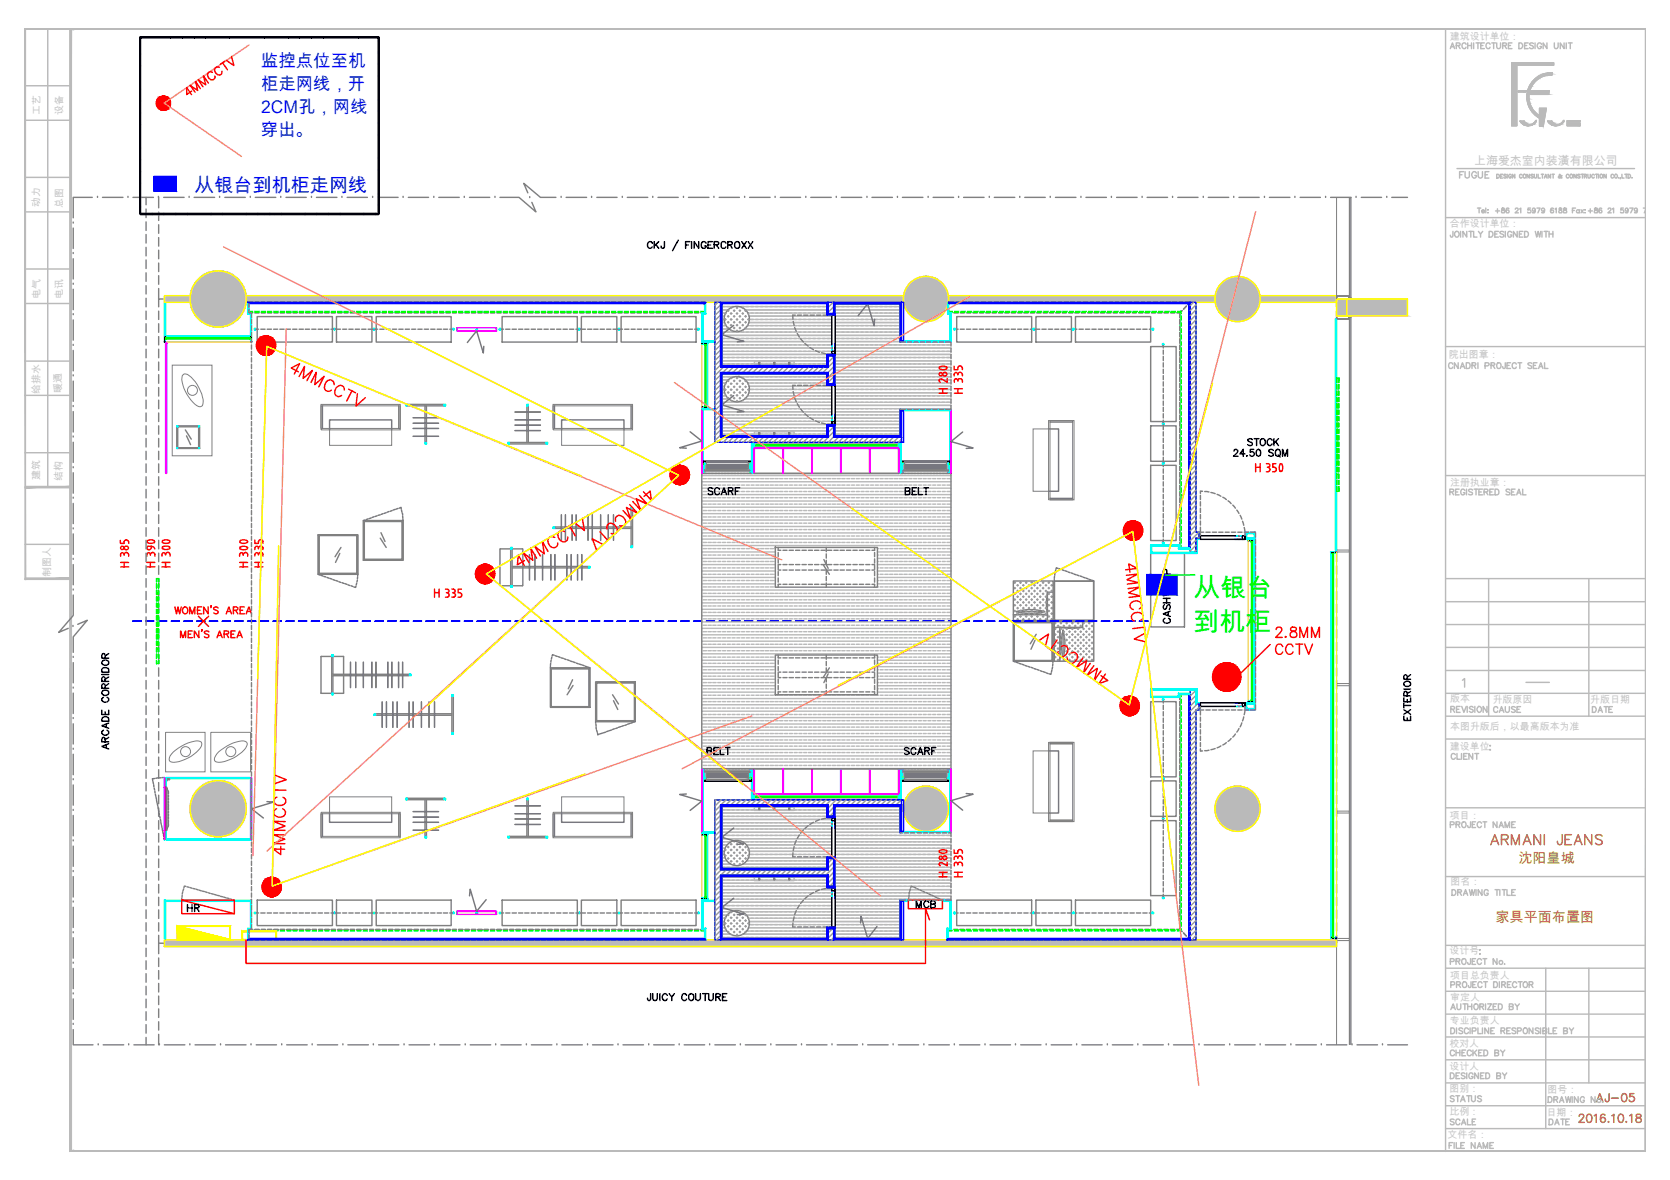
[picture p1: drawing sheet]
<svg xmlns="http://www.w3.org/2000/svg" width="297mm" height="210mm" viewBox="0 0 297 210" stroke-linecap="round" stroke-linejoin="round" font-family="sans-serif">
<defs><g id="words">
<g font-size="4.6" fill="#00f900">
<text x="212.4" y="106.1">从银台</text>
<text x="212.2" y="112.2">到机柜</text>
</g>
<text font-size="3.4" fill="#0433ff" x="34.7" y="34.1">从银台到机柜走网线</text>
<g font-size="3.1" fill="#0433ff">
<text x="46.4" y="12">监控点位至机</text>
<text x="46.4" y="16">柜走网线，开</text>
<text x="46.5" y="20.1">2CM孔，网线</text>
<text x="46.4" y="24.1">穿出。</text>
</g>
<g font-size="2.5" fill="#a68200">
<text x="270.1" y="153.6">沈阳皇城</text>
<text x="266" y="164">家具平面布置图</text>
</g>
<text font-size="2.1" fill="#c6c6c6" x="262.2" y="29.4">上海爱杰室内装潢有限公司</text>
<g font-size="1.8" fill="#c6c6c6">
<text x="257.9" y="7">建筑设计单位：</text>
<text x="7.1" y="20.5" transform="rotate(-90 7.1 20.5)">工艺</text>
<text x="11.2" y="20.5" transform="rotate(-90 11.2 20.5)">设备</text>
<text x="7.1" y="36.8" transform="rotate(-90 7.1 36.8)">动力</text>
<text x="11.2" y="37.1" transform="rotate(-90 11.2 37.1)">总图</text>
<text x="257.9" y="40.4">合作设计单位：</text>
<text x="7.1" y="53.1" transform="rotate(-90 7.1 53.1)">电气</text>
<text x="11.2" y="53.2" transform="rotate(-90 11.2 53.2)">电讯</text>
<text x="257.7" y="63.8">院出图章：</text>
<text x="7.1" y="70.1" transform="rotate(-90 7.1 70.1)">给排水</text>
<text x="11" y="69.9" transform="rotate(-90 11 69.9)">暖通</text>
<text x="7.1" y="85.4" transform="rotate(-90 7.1 85.4)">建筑</text>
<text x="11.1" y="85.5" transform="rotate(-90 11.1 85.5)">结构</text>
<text x="257.9" y="86.5">注册执业章：</text>
<text x="9" y="102.6" transform="rotate(-90 9 102.6)">制图人</text>
<text x="257.9" y="124.9">版本</text>
<text x="265.5" y="125.1">升版原因</text>
<text x="282.9" y="125.1">升版日期</text>
<text x="257.9" y="129.9">本图升版后，以最高版本为准</text>
<text x="257.9" y="133.4">建设单位</text>
<text x="257.9" y="145.6">项目：</text>
<text x="258" y="157.5">图名：</text>
<text x="257.8" y="169.8">设计号</text>
<text x="257.9" y="174.1">项目总负责人</text>
<text x="257.9" y="178">审定人</text>
<text x="257.9" y="182.2">专业负责人</text>
<text x="257.8" y="186.2">校对人</text>
<text x="257.8" y="190.3">设计人</text>
<text x="257.8" y="194.2">图别：</text>
<text x="275.3" y="194.4">图号：</text>
<text x="257.5" y="202.5">文件名：</text>
<text x="257.8" y="198.3">比例：</text>
<text x="275.1" y="198.5">日期：</text>
</g>
</g></defs>
<path d="M284 196l.6-1.5 .5 1.5M284.2 195.5h.7M286.2 194.5l-.1 1.3-.3 .2-.2-.2-.1-.3M286.6 195.3h1.3M288.6 194.6a.45 .45 0 0 1 .7 .2 .68 .68 0 0 1 .1 .8 .68 .68 0 0 1-.8 .3 1.04 1.04 0 0 1 0-1.3zM290.6 194.5h-.7l-.1 .6a.51 .51 0 0 1 .8 0 .51 .51 0 0 1-.1 .8 .51 .51 0 0 1-.7-.2" fill="none" stroke="#957000" stroke-width=".25"/>
<g fill="#bababa" stroke="#bababa" stroke-width=".18">
<path d="M270.1 16.1l1.3 .3h-1.3z"/>
<path d="M270.1 16.1h1.4l-.1 .3z"/>
<path d="M268.9 11.2l.9 11.2h-.9z"/>
<path d="M268.9 11.2h.9v11.2z"/>
<path d="M272.4 16.1l3 .7h-3.2z"/>
<path d="M272.4 16.1h3.1l-.1 .7z"/>
<path d="M275.3 13l.8-.1z"/>
<path d="M274.5 13.1l.8-.1 .7 .1z"/>
<path d="M275.3 13h.8l-.1 .1z"/>
<path d="M274.2 13.3l.3-.2 1.5 .2z"/>
<path d="M274.5 13.1h1.5v.2z"/>
<path d="M274.1 13.3h1.2z"/>
<path d="M274.2 13.3h1.8z"/>
<path d="M273.8 13.5l.3-.2 .5 .2z"/>
<path d="M274.1 13.3h1.2l-.7 .2z"/>
<path d="M273.8 13.5h.8z"/>
<path d="M273.3 13.8l.4-.3 .2 .3z"/>
<path d="M273.7 13.5h.9l-.7 .3z"/>
<path d="M273.1 14l.2-.2 .4 .2z"/>
<path d="M273.3 13.8h.6l-.2 .2z"/>
<path d="M273.1 14l.2 .2h-.5z"/>
<path d="M273.1 14h.6l-.4 .2z"/>
<path d="M272.8 14.2l.2 .3h-.5z"/>
<path d="M272.8 14.2h.5l-.3 .3z"/>
<path d="M272.5 14.5l.3 .2h-.4z"/>
<path d="M272.5 14.5h.5l-.2 .2z"/>
<path d="M272.4 14.7l.1 .5h-.4z"/>
<path d="M272.4 14.7h.4l-.3 .5z"/>
<path d="M272.1 15.2l.3 .1h-.4z"/>
<path d="M272.1 15.2h.4l-.1 .1z"/>
<path d="M272 15.3l.1 .7h-.3z"/>
<path d="M272 15.3h.4l-.3 .7z"/>
<path d="M271.8 16h.3z"/>
<path d="M271.8 16l.1 .7h-.3z"/>
<path d="M271.8 16h.3l-.2 .7z"/>
<path d="M271.6 16.7l.3 .1z"/>
<path d="M271.6 16.8l.3 .7h-.3z"/>
<path d="M271.6 16.8h.3v.7z"/>
<path d="M271.6 17.5l.3 .1z"/>
<path d="M271.6 17.6l.4 .6h-.3z"/>
<path d="M271.6 17.6h.3l.1 .6z"/>
<path d="M271.7 18.2l.4 .2h-.4z"/>
<path d="M271.7 18.2h.3l.1 .2z"/>
<path d="M271.7 18.4l.6 .5h-.4z"/>
<path d="M271.7 18.4h.4l.2 .5z"/>
<path d="M271.9 18.9l.5 .2h-.4z"/>
<path d="M271.9 18.9h.4l.1 .2z"/>
<path d="M272 19.1l.6 .4h-.3z"/>
<path d="M272 19.1h.4l.2 .4z"/>
<path d="M272.3 19.5l.6 .4h-.4z"/>
<path d="M272.3 19.5h.3l.3 .4z"/>
<path d="M272.5 19.9l.6 .2h-.4z"/>
<path d="M272.5 19.9h.4l.2 .2z"/>
<path d="M272.7 20.1l.8 .4h-.5z"/>
<path d="M272.7 20.1h.4l.4 .4z"/>
<path d="M273.2 20.5h.5v.4z"/>
<path d="M273 20.5h.7z"/>
<path d="M273.1 21.6l-.1 .1z"/>
<path d="M273.1 21.6h.1l-.1 .1z"/>
<path d="M270.4 21.6l.8 .1h-.7z"/>
<path d="M270.4 21.6h.7l.1 .1z"/>
<path d="M273 21.7l.1 .1h-.1z"/>
<path d="M273 21.7l.1 .1z"/>
<path d="M270.5 21.7l.8 .1z"/>
<path d="M272.9 21.9h.1z"/>
<path d="M273 21.8h.1z"/>
<path d="M270.5 21.8l.8 .1z"/>
<path d="M272.7 22l.2-.1v.1z"/>
<path d="M272.9 21.9h.1l-.1 .1z"/>
<path d="M270.6 21.9l.9 .1h-.8z"/>
<path d="M270.6 21.9h.7l.2 .1z"/>
<path d="M272.7 22h.1z"/>
<path d="M272.7 22h.2z"/>
<path d="M270.7 22h.9z"/>
<path d="M272.5 22.1h.2z"/>
<path d="M270.8 22l.9 .1z"/>
<path d="M272.3 22.2h.4z"/>
<path d="M270.9 22.1l1 .1z"/>
<path d="M272.1 22.2h.5z"/>
<path d="M271 22.2h1.1z"/>
<path d="M271 22.2h1.6z"/>
<path d="M271 22.2l1.3 .1h-1z"/>
<path d="M271 22.2h1.6l-.3 .1z"/>
<path d="M271.3 22.3h1z"/>
<path d="M271.6 22.4h.4z"/>
<path d="M271.3 22.3l.7 .1z"/>
<path d="M273.8 19.3l.7 3.2h-.7z"/>
<path d="M273.8 19.3h1.2l-.5 3.2z"/>
<path d="M269.9 11.2l6.4 .4h-6.4z"/>
<path d="M269.9 11.2h6.4v.4z"/>
<path d="M278 21.6l-.1 .1z"/>
<path d="M278 21.6h.2l-.2 .1z"/>
<path d="M275.3 21.6l.8 .1h-.7z"/>
<path d="M275.3 21.6h.7l.1 .1z"/>
<path d="M277.9 21.7l.1 .1h-.1z"/>
<path d="M277.9 21.7l.1 .1z"/>
<path d="M275.4 21.7l.8 .1z"/>
<path d="M277.8 21.9h.1z"/>
<path d="M277.9 21.8h.1z"/>
<path d="M275.4 21.8l.9 .1z"/>
<path d="M277.6 22l.2-.1v.1z"/>
<path d="M277.8 21.9h.1l-.1 .1z"/>
<path d="M275.5 21.9l.9 .1h-.7z"/>
<path d="M275.5 21.9h.8l.1 .1z"/>
<path d="M277.6 22h.1z"/>
<path d="M277.6 22h.2z"/>
<path d="M275.7 22h.8z"/>
<path d="M277.4 22.1h.3z"/>
<path d="M275.7 22l.9 .1z"/>
<path d="M277.2 22.2h.4z"/>
<path d="M275.8 22.1l1 .1z"/>
<path d="M277 22.2h.5z"/>
<path d="M275.9 22.2h1.1z"/>
<path d="M275.9 22.2h1.6z"/>
<path d="M276 22.2h1.5z"/>
<path d="M276 22.2l1.2 .1h-.9z"/>
<path d="M276 22.2h1.5l-.3 .1z"/>
<path d="M276.3 22.3h.9z"/>
<path d="M276.5 22.4h.4z"/>
<path d="M276.3 22.3l.6 .1z"/>
<path d="M278.8 21.5l2.2 .1h-2.2z"/>
<path d="M278.8 21.5h2.2v.1z"/>
<path d="M278.8 21.6l.3 .3h-.3z"/>
<path d="M278.8 21.6h.3v.3z"/>
<path d="M278.8 21.9l2.2 .1h-2.2z"/>
<path d="M278.8 21.9h2.2v.1z"/>
<path d="M278.8 22l.3 .2h-.3z"/>
<path d="M278.8 22h.3v.2z"/>
<path d="M278.8 22.2l2.2 .2h-2.2z"/>
<path d="M278.8 22.2h2.2v.2z"/>
</g>
<g fill="none" stroke="#bababa" stroke-width=".25">
<path d="M268.9 11.2h.9v11.2h-.9zM269.9 11.2h6.4v.4h-6.4zM270.1 16.1h1.4l-.1 .3h-1.3zM272.4 16.1h3.1l-.1 .7h-3.2zM273.8 19.3h1.2l-.5 3.2h-.7zM276.1 13a4.3 4.3 0 0 0-4.3 3 4.3 4.3 0 0 0 1.9 4.9M276.1 12.9l-.1 .4a3.9 3.9 0 0 0-3.9 2.7 3.9 3.9 0 0 0 1.6 4.5M270.4 21.6h.7M271.1 21.5a1.14 1.14 0 0 0 2 0M273.1 21.6h.1M273.2 21.5a1.65 1.65 0 0 1-2.8 0M273.2 21.6h.1"/>
<path d="M273.7 20.5v.4M275.3 21.6h.7M278 21.6h.2M278.8 21.5h2.2v.1h-1.9v.3h1.9v.1h-1.9v.2h1.9v.2h-2.2z"/>
</g>
<path d="M269.9 11.2h6.4v.4h-6.4zM273.8 19.3h1.2l-.5 3.2h-.7zM273.1 21.6h.1M275.3 21.6h.7M276 21.5a1.14 1.14 0 0 0 2 0M278.2 21.5a1.65 1.65 0 0 1-2.9 0M278.2 21.6h.1" fill="none" stroke="#bababa" stroke-width=".25"/>
<g fill="none" stroke="#bababa" stroke-width=".25">
<path d="M4.4 15.3h8.2M8.5 5.1v81.5M257.1 5.1v199.7M258 8.7l.3-1.1 .4 1.1M258.1 8.3h.5M259 8.1h.6l.1-.4-.7-.1v1.1M259.4 8.1l.3 .6M260.8 7.9a.37 .37 0 0 0-.5-.3 .37 .37 0 0 0-.3 .4v.3a.37 .37 0 0 0 .3 .4 .37 .37 0 0 0 .5-.3M261.1 7.6v1.1M261.1 8.1h.6M261.7 7.6v1.1M262.1 7.6v1.1"/>
<path d="M262.5 7.6h.7M262.9 7.6v1.1M263.4 8.1h.4M264 7.6h-.6v1.1h.6M265 7.9a.37 .37 0 0 0-.4-.3 .37 .37 0 0 0-.3 .4v.3a.37 .37 0 0 0 .3 .4 .37 .37 0 0 0 .4-.3M265.3 7.6h.7M265.7 7.6v1.1M266.2 7.6v.8l.1 .2 .2 .1 .4-.2v-.9M267.3 8.1h.6v-.4l-.6-.1v1.1M267.6 8.1l.4 .6M268.3 8.1h.4M268.9 7.6h-.6v1.1h.6"/>
<path d="M270.2 7.6h.3a.54 .54 0 0 1 .3 .5 .54 .54 0 0 1-.3 .6h-.3zM271.2 8.1h.4M271.8 7.6h-.6v1.1h.6M272.7 7.8l-.2-.2-.4 .2 .1 .2 .5 .3v.3l-.4 .1-.2-.2M273 7.6v1.1M274.2 7.9a.39 .39 0 0 0-.5-.3 .39 .39 0 0 0-.3 .4v.3a.38 .38 0 0 0 .4 .4 .38 .38 0 0 0 .4-.4h-.3M275.2 7.6v1.1l-.7-1.1v1.1M276 13.3a3.9 3.9 0 0 0-3.9 2.7 3.9 3.9 0 0 0 1.6 4.5M276.1 13a4.3 4.3 0 0 0-4.3 3 4.3 4.3 0 0 0 1.9 4.9M276.5 7.6v.8l.2 .3 .3-.1 .1-.2v-.8M278.2 7.6v1.1l-.7-1.1v1.1M278.6 7.6v1.1"/>
<path d="M279 7.6h.6M279.3 7.6v1.1M4.4 37.7h8.2M4.4 31.6h8.2M4.4 21.4h8.2M257.1 38.7h35.7M259.2 30h31.5M259.6 31.1h.4M260.3 30.5h-.7v1.2M260.6 30.5v1l.3 .2 .4-.2 .1-1M262.6 30.8a.52 .52 0 0 0-.8 0 .52 .52 0 0 0 .2 .8l.3 .1 .2-.2 .1-.3h-.3M262.8 37h.6"/>
<path d="M262.9 30.5v.8l.4 .4 .3-.2 .1-1M263.1 37v.9M263.6 37.6h.4a.23 .23 0 0 0-.2-.3 .23 .23 0 0 0-.2 .3l.1 .3 .3-.1M264.1 31.1h.5M264.3 37v.9M264.7 37.3h.1M264.7 37.8h.1M264.8 30.5h-.7v1.2h.7M266 37.5h.7M266.2 31h.2a.35 .35 0 0 1 .3 .3 .35 .35 0 0 1-.3 .4h-.2zM266.3 37.1v.8M266.9 31.3h.3"/>
<path d="M267.2 37.1v.2a.35 .35 0 0 1 .3 .2 .35 .35 0 0 1 0 .4h-.3a.35 .35 0 0 1-.1-.4 .35 .35 0 0 1 .4-.2v-.2zM267.3 31h-.4v.7h.4M267.9 31.1h-.4v.2l.4 .2-.2 .2-.2-.1M268.1 31v.7M268.4 37.1h-.1a.41 .41 0 0 0-.4 .3 .41 .41 0 0 0 .4 .5 .28 .28 0 0 0 0-.5 .28 .28 0 0 0-.4 .2M268.8 31.2a.24 .24 0 0 0-.3-.2 .24 .24 0 0 0-.2 .3v.1a.23 .23 0 0 0 .3 .3 .23 .23 0 0 0 .2-.3h-.2M269.4 31v.7l-.4-.7v.7M269.5 37.2l.2-.2 .3 .2-.5 .7h.6M270.3 37.2l.2-.2v.9M270.7 31.2a.24 .24 0 0 0-.2-.2 .24 .24 0 0 0-.2 .3v.1a.24 .24 0 0 0 .2 .3 .24 .24 0 0 0 .2-.2M271 31.1l.1-.1a.31 .31 0 0 1 .3 .4 .31 .31 0 0 1-.4 .2zM271.1 21.5a1.14 1.14 0 0 0 2 0"/>
<path d="M272 31v.7l-.4-.7v.7M272.2 37h-.4v.4a.31 .31 0 0 1 .4 0 .31 .31 0 0 1 0 .5 .31 .31 0 0 1-.5-.2M272.7 31.1h-.4l.4 .4v.1h-.4M272.9 31v.5l.2 .2 .2-.2v-.5M273.1 37.3a.26 .26 0 0 1-.4 .2 .26 .26 0 0 1-.1-.4 .26 .26 0 0 1 .4 0v.8l-.4-.1M273.2 21.5a1.65 1.65 0 0 1-2.8 0M273.4 37h.5l-.4 .9M273.6 31v.7h.4M274.1 31h.5M274.3 31v.7M274.7 31.7l.2-.7 .3 .7M274.7 37.3a.28 .28 0 0 1-.3 .2 .28 .28 0 0 1-.2-.4 .28 .28 0 0 1 .5 0l-.1 .8-.4-.1"/>
<path d="M274.8 31.4h.3M275.8 31v.7l-.4-.7v.7M276 21.5a1.14 1.14 0 0 0 2 0M276 31h.5M276.3 31v.7M276.3 37.1a.41 .41 0 0 0-.5 .3 .41 .41 0 0 0 .4 .5 .28 .28 0 0 0 0-.5 .28 .28 0 0 0-.4 .2M276.6 37.2l.2-.2v.9M277.4 37.1v.2a.35 .35 0 0 1 .3 .2 .35 .35 0 0 1 0 .4h-.3a.35 .35 0 0 1-.1-.4 .35 .35 0 0 1 .4-.2v-.2zM277.8 31.3l-.1-.1a.33 .33 0 0 1-.1 .4 .33 .33 0 0 1-.4 0l.3-.4-.1-.2v.3l.3 .3h.1M278 21.6h.2M278.2 21.5a1.65 1.65 0 0 1-2.9 0M278.2 37.1v.2l.5 .3a.3 .3 0 0 1-.3 .3 .3 .3 0 0 1-.3-.3l.5-.4v-.1z"/>
<path d="M278.8 21.5h2.2v.1h-1.9v.3h1.9v.1h-1.9v.2h1.9v.2h-2.2zM279 31.2a.24 .24 0 0 0-.2-.2 .24 .24 0 0 0-.2 .3v.1a.24 .24 0 0 0 .2 .3 .24 .24 0 0 0 .2-.2M279.3 31.1l.1-.1a.32 .32 0 0 1 .3 .4 .32 .32 0 0 1-.4 .2l-.1-.2zM279.7 37.4h.3M280.2 37h-.5v.9M280.4 31v.7l-.5-.7v.7M280.9 37.4a.28 .28 0 0 0-.4 0 .28 .28 0 0 0 0 .4 .28 .28 0 0 0 .4 0M280.9 37.3v.6M281 31.1h-.4l.1 .2 .3 .1v.2l-.3 .1-.1-.1M281.2 31h.5M281.2 37.3l.4 .6M281.5 31v.7"/>
<path d="M281.6 37.3l-.4 .6M281.8 31.3h.3l.1-.2-.4-.1v.7M281.9 37.3h.1M281.9 37.8h.1M282 31.3l.2 .4M282.4 31v.5l.2 .2 .3-.1v-.6M282.5 37.5h.7M282.9 37.1v.8M283.6 31.2a.24 .24 0 0 0-.3-.2 .24 .24 0 0 0-.2 .3v.1a.24 .24 0 0 0 .2 .3 .24 .24 0 0 0 .3-.2M283.7 37.1v.2l.3 .1 .1 .3a.3 .3 0 0 1-.3 .2 .3 .3 0 0 1-.2-.3l.5-.4v-.1zM283.8 31h.4M284 31v.7"/>
<path d="M284.3 31v.7M284.9 37.1h-.1a.41 .41 0 0 0-.4 .3 .41 .41 0 0 0 .4 .5 .28 .28 0 0 0 0-.5 .28 .28 0 0 0-.4 .2M285.7 31v.7l-.4-.7v.7M286 37.2l.2-.2 .3 .2-.5 .7h.6M286.8 37.2l.2-.2v.9M287 31.2a.24 .24 0 0 0-.3-.2 .24 .24 0 0 0-.2 .3v.1a.24 .24 0 0 0 .2 .3 .24 .24 0 0 0 .3-.2M287.3 31h.1a.32 .32 0 0 1 .3 .4 .32 .32 0 0 1-.4 .2l-.1-.2zM287.9 31.6h.1M288.2 31.6v.2M288.5 31v.7h.4M288.7 37h-.4v.4a.31 .31 0 0 1 .5 0 .31 .31 0 0 1-.1 .5 .31 .31 0 0 1-.5-.2M289 31h.5"/>
<path d="M289.2 31v.7M289.6 31h.2a.36 .36 0 0 1 .2 .4 .36 .36 0 0 1-.4 .3zM289.6 37.3a.26 .26 0 0 1-.4 .2 .26 .26 0 0 1-.1-.4 .26 .26 0 0 1 .4 0v.8l-.4-.1M289.9 37h.6l-.4 .9M290.3 31.6h.1M291.2 37.3a.28 .28 0 0 1-.3 .2 .28 .28 0 0 1-.1-.4 .28 .28 0 0 1 .4 0l-.1 .8-.4-.1M292.3 37h.5M292.8 37.2l-.3 .7M4.4 54h8.2M4.4 47.9h8.2M128.4 59.7h19.5M128.4 58.5h1.2"/>
<path d="M128.4 57.4h.4M128.4 56.2h.4M128.4 55.1h1.1M128.4 59.1h.5M128.4 57.9h.5M128.4 56.8h.4M128.4 55.7h.5M128.4 54.5h.5M129.1 59.1h.6M129.1 54.5h.6M130 59.1h.6M130 54.5h.5"/>
<path d="M130.9 59.1h.5M131.7 59.1h.6M131.7 54.5h.6M132.4 58.5h15.5M132.6 55.1h14.5M132.6 59.1h.5M132.6 54.5h.5M133 57.9h.1M133 55.7h.1M133.2 57.4h14.7M133.3 56.2h14.6M133.4 59.1h.6"/>
<path d="M133.4 57.9h.6M133.4 56.8h.6M133.4 55.7h.6M133.4 54.5h.6M134.3 59.1h.5M134.3 57.9h.5M134.3 56.8h.5M134.3 55.7h.5M134.3 54.5h.5M135.1 59.1h.6M135.1 57.9h.6M135.1 56.8h.6"/>
<path d="M135.1 55.7h.6M135.1 54.5h.6M136 59.1h.5M136 57.9h.5M136 56.8h.5M136 55.7h.5M136 54.5h.5M136.8 59.1h.6M136.8 57.9h.6M136.8 56.8h.6M136.8 55.7h.6M136.8 54.5h.6"/>
<path d="M137.7 59.1h.5M137.7 57.9h.5M137.7 56.8h.5M137.7 55.7h.5M137.7 54.5h.5M138.5 59.1h.6M138.5 57.9h.6M138.5 56.8h.6M138.5 55.7h.6M138.5 54.5h.6M139.3 59.1h.6M139.3 57.9h.6"/>
<path d="M139.3 56.8h.6M139.3 55.7h.6M139.3 54.5h.6M140.2 59.1h.6M140.2 57.9h.6M140.2 56.8h.6M140.2 55.7h.6M140.2 54.5h.6M141 59.1h.6M141 57.9h.6M141 56.8h.6M141 55.7h.6"/>
<path d="M141 54.5h.6M141.9 59.1h.6M141.9 57.9h.6M141.9 56.8h.6M141.9 55.7h.6M141.9 54.5h.6M142.8 59.1h.5M142.8 57.9h.5M142.8 56.8h.5M142.8 55.7h.5M142.8 54.5h.5M143.6 59.1h.6"/>
<path d="M143.6 57.9h.6M143.6 56.8h.6M143.6 55.7h.6M143.6 54.5h.6M144.5 59.1h.5M144.5 57.9h.5M144.5 56.8h.5M144.5 55.7h.5M144.5 54.5h.5M145.3 59.1h.6M145.3 57.9h.6M145.3 56.8h.6"/>
<path d="M145.3 55.7h.6M145.3 54.5h.6M146.2 59.1h.5M146.2 57.9h.5M146.2 56.8h.5M146.2 55.7h.5M146.2 54.5h.5M147 59.1h.6M147 57.9h.6M147 56.8h.6M147 55.7h.1M147 54.5h.1"/>
<path d="M147.9 59.1h.1M147.9 57.9h.1M147.9 56.8h.1M148.5 59.7h11.6M148.5 58.5h11.6M148.5 57.4h11.6M148.5 56.2h11.6M148.5 55.1h11.6M148.7 59.1h.6M148.7 57.9h.6M148.7 56.8h.6M148.7 55.7h.6"/>
<path d="M148.7 54.5h.6M149.5 59.1h.6M149.5 57.9h.6M149.5 56.8h.6M149.5 55.7h.6M149.5 54.5h.6M150.4 59.1h.6M150.4 57.9h.6M150.4 56.8h.6M150.4 55.7h.6M150.4 54.5h.6M151.2 59.1h.6"/>
<path d="M151.2 57.9h.6M151.2 56.8h.6M151.2 55.7h.6M151.2 54.5h.6M152.1 59.1h.6M152.1 57.9h.6M152.1 56.8h.6M152.1 55.7h.6M152.1 54.5h.6M153 59.1h.5M153 57.9h.5M153 56.8h.5"/>
<path d="M153 55.7h.5M153 54.5h.5M153.8 59.1h.6M153.8 57.9h.6M153.8 56.8h.6M153.8 55.7h.6M153.8 54.5h.6M154.7 59.1h.5M154.7 57.9h.5M154.7 56.8h.5M154.7 55.7h.5M154.7 54.5h.5"/>
<path d="M155.5 59.1h.6M155.5 57.9h.6M155.5 56.8h.6M155.5 55.7h.6M155.5 54.5h.6M156.4 59.1h.5M156.4 57.9h.5M156.4 56.8h.5M156.4 55.7h.5M156.4 54.5h.5M157.2 59.1h.6M157.2 57.9h.6"/>
<path d="M157.2 56.8h.6M157.2 55.7h.6M157.2 54.5h.6M158.1 59.1h.5M158.1 57.9h.5M158.1 56.8h.5M158.1 55.7h.5M158.1 54.5h.5M158.9 59.1h.6M158.9 57.9h.6M158.9 56.8h.6M158.9 55.7h.6"/>
<path d="M158.9 54.5h.6M159.8 59.1h.3M159.8 57.9h.3M159.8 56.8h.3M159.8 55.7h.3M159.8 54.5h.3M258.4 41.2l-.1 .9h-.3v-.3M258.8 41.4a.4 .4 0 0 1 .4-.2 .4 .4 0 0 1 .3 .3v.3a.4 .4 0 0 1-.4 .4 .4 .4 0 0 1-.4-.4zM259.8 41.2v1M260.9 41.2v1l-.7-1v1M261.3 41.2h.6M261.6 41.2v1"/>
<path d="M262.1 41.2v1h.6M263 41.2l.3 .4 .4-.4M263.3 41.6v.6M264.9 41.2h.3a.54 .54 0 0 1 .4 .5 .54 .54 0 0 1-.4 .5h-.3zM265.9 41.6h.4M266.5 41.2h-.6v1h.6M267.5 41.3l-.3-.1-.4 .1 .1 .2 .6 .4-.1 .2-.4 .1-.2-.2M267.7 41.2v1M268.9 41.4a.37 .37 0 0 0-.4-.2 .37 .37 0 0 0-.3 .3v.3a.36 .36 0 0 0 .3 .4 .36 .36 0 0 0 .4-.4h-.3M269.9 41.2v1l-.7-1v1M270.2 41.6h.4M270.9 41.2h-.7v1h.7"/>
<path d="M271.2 41.2h.3a.54 .54 0 0 1 .4 .5 .54 .54 0 0 1-.4 .5h-.3zM273.1 41.2l.2 1 .3-1 .2 1 .3-1M274.3 41.2v1M274.6 41.2h.7M275 41.2v1M275.5 41.6h.7M275.5 41.2v1M276.2 41.2v1M4.4 64.2h8.2M4.4 70.3h8.2M128.4 76.6h18.7M128.4 75.5h19.5"/>
<path d="M128.4 74.4h19.5M128.4 73.3h19.5M128.4 72.1h19.5M128.4 71h1.2M128.4 69.9h.4M128.4 68.7h.4M128.4 67.6h1.1M128.4 77.2h.5M128.4 76.1h.5M128.4 74.9h.5M128.4 73.8h.5M128.4 72.7h.5"/>
<path d="M128.4 71.6h.5M128.4 70.4h.5M128.4 69.3h.4M128.4 68.1h.5M128.4 67h.5M128.4 64.2h18.7M128.4 63h19.5M128.4 61.9h19.5M128.4 60.8h19.5M128.4 64.7h.5M128.4 63.6h.5M128.4 62.5h.5"/>
<path d="M128.4 61.4h.5M128.4 60.2h.5M129.1 77.2h.6M129.1 76.1h.6M129.1 74.9h.6M129.1 73.8h.6M129.1 72.7h.6M129.1 71.6h.6M129.1 67h.6M129.1 64.7h.6M129.1 63.6h.6M129.1 62.5h.6"/>
<path d="M129.1 61.4h.6M129.1 60.2h.6M130 77.2h.6M130 76.1h.6M130 74.9h.6M130 73.8h.6M130 72.7h.6M130 71.6h.6M130 67h.6M130 64.7h.6M130 63.6h.6M130 62.5h.6"/>
<path d="M130 61.4h.6M130 60.2h.6M130.9 77.2h.5M130.9 76.1h.5M130.9 74.9h.5M130.9 73.8h.5M130.9 72.7h.5M130.9 71.6h.5M130.9 64.7h.5M130.9 63.6h.5M130.9 62.5h.5M130.9 61.4h.5"/>
<path d="M130.9 60.2h.5M131.4 67h.1M131.7 77.2h.6M131.7 76.1h.6M131.7 74.9h.6M131.7 73.8h.6M131.7 72.7h.6M131.7 71.6h.6M131.7 67h.6M131.7 64.7h.6M131.7 63.6h.6M131.7 62.5h.6"/>
<path d="M131.7 61.4h.6M131.7 60.2h.6M132.5 71h15.4M132.6 67.6h14.5M132.6 77.2h.5M132.6 76.1h.5M132.6 74.9h.5M132.6 73.8h.5M132.6 72.7h.5M132.6 71.6h.5M132.6 67h.5M132.6 64.7h.5"/>
<path d="M132.6 63.6h.5M132.6 62.5h.5M132.6 61.4h.5M132.6 60.2h.5M133 70.4h.1M133 68.1h.1M133.2 69.9h14.7M133.3 68.7h14.6M133.4 77.2h.6M133.4 76.1h.6M133.4 74.9h.6M133.4 73.8h.6"/>
<path d="M133.4 72.7h.6M133.4 71.6h.6M133.4 70.4h.6M133.4 69.3h.6M133.4 68.1h.6M133.4 67h.6M133.4 64.7h.6M133.4 63.6h.6M133.4 62.5h.6M133.4 61.4h.6M133.4 60.2h.6M134.3 77.2h.5"/>
<path d="M134.3 76.1h.5M134.3 74.9h.5M134.3 73.8h.5M134.3 72.7h.5M134.3 71.6h.5M134.3 70.4h.5M134.3 69.3h.5M134.3 68.1h.5M134.3 67h.5M134.3 64.7h.5M134.3 63.6h.5M134.3 62.5h.5"/>
<path d="M134.3 61.4h.5M134.3 60.2h.5M135.1 77.2h.6M135.1 76.1h.6M135.1 74.9h.6M135.1 73.8h.6M135.1 72.7h.6M135.1 71.6h.6M135.1 70.4h.6M135.1 69.3h.6M135.1 68.1h.6M135.1 67h.6"/>
<path d="M135.1 64.7h.6M135.1 63.6h.6M135.1 62.5h.6M135.1 61.4h.6M135.1 60.2h.6M136 77.2h.5M136 76.1h.5M136 74.9h.5M136 73.8h.5M136 72.7h.5M136 71.6h.5M136 70.4h.5"/>
<path d="M136 69.3h.5M136 68.1h.5M136 67h.5M136 64.7h.5M136 63.6h.5M136 62.5h.5M136 61.4h.5M136 60.2h.5M136.8 77.2h.6M136.8 76.1h.6M136.8 74.9h.6M136.8 73.8h.6"/>
<path d="M136.8 72.7h.6M136.8 71.6h.6M136.8 70.4h.6M136.8 69.3h.6M136.8 68.1h.6M136.8 67h.6M136.8 64.7h.6M136.8 63.6h.6M136.8 62.5h.6M136.8 61.4h.6M136.8 60.2h.6M137.7 77.2h.5"/>
<path d="M137.7 76.1h.5M137.7 74.9h.5M137.7 73.8h.5M137.7 72.7h.5M137.7 71.6h.5M137.7 70.4h.5M137.7 69.3h.5M137.7 68.1h.5M137.7 67h.5M137.7 64.7h.5M137.7 63.6h.5M137.7 62.5h.5"/>
<path d="M137.7 61.4h.5M137.7 60.2h.5M138.5 77.2h.6M138.5 76.1h.6M138.5 74.9h.6M138.5 73.8h.6M138.5 72.7h.6M138.5 71.6h.6M138.5 70.4h.6M138.5 69.3h.6M138.5 68.1h.6M138.5 67h.6"/>
<path d="M138.5 64.7h.6M138.5 63.6h.6M138.5 62.5h.6M138.5 61.4h.6M138.5 60.2h.6M139.3 77.2h.6M139.3 76.1h.6M139.3 74.9h.6M139.3 73.8h.6M139.3 72.7h.6M139.3 71.6h.6M139.3 70.4h.6"/>
<path d="M139.3 69.3h.6M139.3 68.1h.6M139.3 67h.6M139.3 64.7h.6M139.3 63.6h.6M139.3 62.5h.6M139.3 61.4h.6M139.3 60.2h.6M140.2 77.2h.6M140.2 76.1h.6M140.2 74.9h.6M140.2 73.8h.6"/>
<path d="M140.2 72.7h.6M140.2 71.6h.6M140.2 70.4h.6M140.2 69.3h.6M140.2 68.1h.6M140.2 67h.6M140.2 64.7h.6M140.2 63.6h.6M140.2 62.5h.6M140.2 61.4h.6M140.2 60.2h.6M141 77.2h.6"/>
<path d="M141 76.1h.6M141 74.9h.6M141 73.8h.6M141 72.7h.6M141 71.6h.6M141 70.4h.6M141 69.3h.6M141 68.1h.6M141 67h.6M141 64.7h.6M141 63.6h.6M141 62.5h.6"/>
<path d="M141 61.4h.6M141 60.2h.6M141.9 77.2h.6M141.9 76.1h.6M141.9 74.9h.6M141.9 73.8h.6M141.9 72.7h.6M141.9 71.6h.6M141.9 70.4h.6M141.9 69.3h.6M141.9 68.1h.6M141.9 67h.6"/>
<path d="M141.9 64.7h.6M141.9 63.6h.6M141.9 62.5h.6M141.9 61.4h.6M141.9 60.2h.6M142.8 77.2h.5M142.8 76.1h.5M142.8 74.9h.5M142.8 73.8h.5M142.8 72.7h.5M142.8 71.6h.5M142.8 70.4h.5"/>
<path d="M142.8 69.3h.5M142.8 68.1h.5M142.8 67h.5M142.8 64.7h.5M142.8 63.6h.5M142.8 62.5h.5M142.8 61.4h.5M142.8 60.2h.5M143.6 77.2h.6M143.6 76.1h.6M143.6 74.9h.6M143.6 73.8h.6"/>
<path d="M143.6 72.7h.6M143.6 71.6h.6M143.6 70.4h.6M143.6 69.3h.6M143.6 68.1h.6M143.6 67h.6M143.6 64.7h.6M143.6 63.6h.6M143.6 62.5h.6M143.6 61.4h.6M143.6 60.2h.6M144.5 77.2h.5"/>
<path d="M144.5 76.1h.5M144.5 74.9h.5M144.5 73.8h.5M144.5 72.7h.5M144.5 71.6h.5M144.5 70.4h.5M144.5 69.3h.5M144.5 68.1h.5M144.5 67h.5M144.5 64.7h.5M144.5 63.6h.5M144.5 62.5h.5"/>
<path d="M144.5 61.4h.5M144.5 60.2h.5M145.3 77.2h.6M145.3 76.1h.6M145.3 74.9h.6M145.3 73.8h.6M145.3 72.7h.6M145.3 71.6h.6M145.3 70.4h.6M145.3 69.3h.6M145.3 68.1h.6M145.3 67h.6"/>
<path d="M145.3 64.7h.6M145.3 63.6h.6M145.3 62.5h.6M145.3 61.4h.6M145.3 60.2h.6M146.2 77.2h.5M146.2 76.1h.5M146.2 74.9h.5M146.2 73.8h.5M146.2 72.7h.5M146.2 71.6h.5M146.2 70.4h.5"/>
<path d="M146.2 69.3h.5M146.2 68.1h.5M146.2 67h.5M146.2 64.7h.5M146.2 63.6h.5M146.2 62.5h.5M146.2 61.4h.5M146.2 60.2h.5M147 77.2h.1M147 76.1h.1M147 74.9h.6M147 73.8h.6"/>
<path d="M147 72.7h.6M147 71.6h.6M147 70.4h.6M147 69.3h.6M147 68.1h.1M147 67h.1M147 64.7h.1M147 63.6h.1M147 62.5h.6M147 61.4h.6M147 60.2h.6M147.9 74.9h.1"/>
<path d="M147.9 73.8h.1M147.9 72.7h.1M147.9 71.6h.1M147.9 70.4h.1M147.9 69.3h.1M147.9 62.5h.1M147.9 61.4h.1M147.9 60.2h.1M148.5 76.6h11.6M148.5 75.5h11.6M148.5 74.4h11.6M148.5 73.3h11.6"/>
<path d="M148.5 72.1h20.6M148.5 71h20.6M148.5 69.9h20.6M148.5 68.7h20.6M148.5 67.6h20.6M148.5 64.2h20.6M148.5 63h20.6M148.5 61.9h20.6M148.5 60.8h11.6M148.5 66.4h20.6M148.5 65.3h20.6M148.7 77.2h.6"/>
<path d="M148.7 76.1h.6M148.7 74.9h.6M148.7 73.8h.6M148.7 72.7h.6M148.7 71.6h.6M148.7 70.4h.6M148.7 69.3h.6M148.7 68.1h.6M148.7 67h.6M148.7 64.7h.6M148.7 63.6h.6M148.7 62.5h.6"/>
<path d="M148.7 61.4h.6M148.7 60.2h.6M148.7 65.9h.6M149.5 77.2h.6M149.5 76.1h.6M149.5 74.9h.6M149.5 73.8h.6M149.5 72.7h.6M149.5 71.6h.6M149.5 70.4h.6M149.5 69.3h.6M149.5 68.1h.6"/>
<path d="M149.5 67h.6M149.5 64.7h.6M149.5 63.6h.6M149.5 62.5h.6M149.5 61.4h.6M149.5 60.2h.6M149.5 65.9h.6M150.4 77.2h.6M150.4 76.1h.6M150.4 74.9h.6M150.4 73.8h.6M150.4 72.7h.6"/>
<path d="M150.4 71.6h.6M150.4 70.4h.6M150.4 69.3h.6M150.4 68.1h.6M150.4 67h.6M150.4 64.7h.6M150.4 63.6h.6M150.4 62.5h.6M150.4 61.4h.6M150.4 60.2h.6M150.4 65.9h.6M151.2 77.2h.6"/>
<path d="M151.2 76.1h.6M151.2 74.9h.6M151.2 73.8h.6M151.2 72.7h.6M151.2 71.6h.6M151.2 70.4h.6M151.2 69.3h.6M151.2 68.1h.6M151.2 67h.6M151.2 64.7h.6M151.2 63.6h.6M151.2 62.5h.6"/>
<path d="M151.2 61.4h.6M151.2 60.2h.6M151.2 65.9h.6M152.1 77.2h.6M152.1 76.1h.6M152.1 74.9h.6M152.1 73.8h.6M152.1 72.7h.6M152.1 71.6h.6M152.1 70.4h.6M152.1 69.3h.6M152.1 68.1h.6"/>
<path d="M152.1 67h.6M152.1 64.7h.6M152.1 63.6h.6M152.1 62.5h.6M152.1 61.4h.6M152.1 60.2h.6M152.1 65.9h.6M153 77.2h.5M153 76.1h.5M153 74.9h.5M153 73.8h.5M153 72.7h.5"/>
<path d="M153 71.6h.5M153 70.4h.5M153 69.3h.5M153 68.1h.5M153 67h.5M153 64.7h.5M153 63.6h.5M153 62.5h.5M153 61.4h.5M153 60.2h.5M153 65.9h.5M153.8 77.2h.6"/>
<path d="M153.8 76.1h.6M153.8 74.9h.6M153.8 73.8h.6M153.8 72.7h.6M153.8 71.6h.6M153.8 70.4h.6M153.8 69.3h.6M153.8 68.1h.6M153.8 67h.6M153.8 64.7h.6M153.8 63.6h.6M153.8 62.5h.6"/>
<path d="M153.8 61.4h.6M153.8 60.2h.6M153.8 65.9h.6M154.7 77.2h.5M154.7 76.1h.5M154.7 74.9h.5M154.7 73.8h.5M154.7 72.7h.5M154.7 71.6h.5M154.7 70.4h.5M154.7 69.3h.5M154.7 68.1h.5"/>
<path d="M154.7 67h.5M154.7 64.7h.5M154.7 63.6h.5M154.7 62.5h.5M154.7 61.4h.5M154.7 60.2h.5M154.7 65.9h.5M155.5 77.2h.6M155.5 76.1h.6M155.5 74.9h.6M155.5 73.8h.6M155.5 72.7h.6"/>
<path d="M155.5 71.6h.6M155.5 70.4h.6M155.5 69.3h.6M155.5 68.1h.6M155.5 67h.6M155.5 64.7h.6M155.5 63.6h.6M155.5 62.5h.6M155.5 61.4h.6M155.5 60.2h.6M155.5 65.9h.6M156.4 77.2h.5"/>
<path d="M156.4 76.1h.5M156.4 74.9h.5M156.4 73.8h.5M156.4 72.7h.5M156.4 71.6h.5M156.4 70.4h.5M156.4 69.3h.5M156.4 68.1h.5M156.4 67h.5M156.4 64.7h.5M156.4 63.6h.5M156.4 62.5h.5"/>
<path d="M156.4 61.4h.5M156.4 60.2h.5M156.4 65.9h.5M157.2 77.2h.6M157.2 76.1h.6M157.2 74.9h.6M157.2 73.8h.6M157.2 72.7h.6M157.2 71.6h.6M157.2 70.4h.6M157.2 69.3h.6M157.2 68.1h.6"/>
<path d="M157.2 67h.6M157.2 64.7h.6M157.2 63.6h.6M157.2 62.5h.6M157.2 61.4h.6M157.2 60.2h.6M157.2 65.9h.6M158.1 77.2h.5M158.1 76.1h.5M158.1 74.9h.5M158.1 73.8h.5M158.1 72.7h.5"/>
<path d="M158.1 71.6h.5M158.1 70.4h.5M158.1 69.3h.5M158.1 68.1h.5M158.1 67h.5M158.1 64.7h.5M158.1 63.6h.5M158.1 62.5h.5M158.1 61.4h.5M158.1 60.2h.5M158.1 65.9h.5M158.9 77.2h.6"/>
<path d="M158.9 76.1h.6M158.9 74.9h.6M158.9 73.8h.6M158.9 72.7h.6M158.9 71.6h.6M158.9 70.4h.6M158.9 69.3h.6M158.9 68.1h.6M158.9 67h.6M158.9 64.7h.6M158.9 63.6h.6M158.9 62.5h.6"/>
<path d="M158.9 61.4h.6M158.9 60.2h.6M158.9 65.9h.6M159.8 77.2h.3M159.8 76.1h.3M159.8 74.9h.3M159.8 73.8h.3M159.8 72.7h.5M159.8 71.6h.5M159.8 70.4h.5M159.8 69.3h.5M159.8 68.1h.5"/>
<path d="M159.8 67h.5M159.8 64.7h.5M159.8 63.6h.5M159.8 62.5h.5M159.8 61.4h.5M159.8 60.2h.3M159.8 65.9h.5M160.6 72.7h.6M160.6 71.6h.6M160.6 70.4h.6M160.6 69.3h.6M160.6 68.1h.6"/>
<path d="M160.6 67h.6M160.6 64.7h.6M160.6 63.6h.6M160.6 62.5h.6M160.6 61.4h.6M160.6 65.9h.6M161.4 72.7h.6M161.4 71.6h.6M161.4 70.4h.6M161.4 69.3h.6M161.4 68.1h.6M161.4 67h.6"/>
<path d="M161.4 64.7h.6M161.4 63.6h.6M161.4 62.5h.6M161.4 61.4h.6M161.4 65.9h.6M162.3 72.7h.6M162.3 71.6h.6M162.3 70.4h.6M162.3 69.3h.6M162.3 68.1h.6M162.3 67h.6M162.3 64.7h.6"/>
<path d="M162.3 63.6h.6M162.3 62.5h.6M162.3 61.4h.6M162.3 65.9h.6M163.1 72.7h.6M163.1 71.6h.6M163.1 70.4h.6M163.1 69.3h.6M163.1 68.1h.6M163.1 67h.6M163.1 64.7h.6M163.1 63.6h.6"/>
<path d="M163.1 62.5h.6M163.1 61.4h.6M163.1 65.9h.6M164 72.7h.6M164 71.6h.6M164 70.4h.6M164 69.3h.6M164 68.1h.6M164 67h.6M164 64.7h.6M164 63.6h.6M164 62.5h.6"/>
<path d="M164 61.4h.6M164 65.9h.6M164.9 72.7h.5M164.9 71.6h.5M164.9 70.4h.5M164.9 69.3h.5M164.9 68.1h.5M164.9 67h.5M164.9 64.7h.5M164.9 63.6h.5M164.9 62.5h.5M164.9 61.4h.5"/>
<path d="M164.9 65.9h.5M165.7 72.7h.6M165.7 71.6h.6M165.7 70.4h.6M165.7 69.3h.6M165.7 68.1h.6M165.7 67h.6M165.7 64.7h.6M165.7 63.6h.6M165.7 62.5h.6M165.7 61.4h.6M165.7 65.9h.6"/>
<path d="M166.6 72.7h.5M166.6 71.6h.5M166.6 70.4h.5M166.6 69.3h.5M166.6 68.1h.5M166.6 67h.5M166.6 64.7h.5M166.6 63.6h.5M166.6 62.5h.5M166.6 61.4h.5M166.6 65.9h.5M167.4 72.7h.6"/>
<path d="M167.4 71.6h.6M167.4 70.4h.6M167.4 69.3h.6M167.4 68.1h.6M167.4 67h.6M167.4 64.7h.6M167.4 63.6h.6M167.4 62.5h.6M167.4 61.4h.6M167.4 65.9h.6M168.3 72.7h.5M168.3 71.6h.5"/>
<path d="M168.3 70.4h.5M168.3 69.3h.5M168.3 68.1h.5M168.3 67h.5M168.3 64.7h.5M168.3 63.6h.5M168.3 62.5h.5M168.3 61.4h.5M168.3 65.9h.5M169.1 72.7h.1M169.1 71.6h.1M169.1 70.4h.1"/>
<path d="M169.1 69.3h.1M169.1 68.1h.1M169.1 67h.1M169.1 64.7h.1M169.1 63.6h.1M169.1 62.5h.1M169.1 61.4h.1M169.1 65.9h.1M257.1 61.7h35.7M258.4 64.8a.37 .37 0 0 0-.4-.3 .37 .37 0 0 0-.3 .4v.3a.37 .37 0 0 0 .3 .3 .37 .37 0 0 0 .4-.2M259.4 64.5v1l-.7-1v1M259.7 65.5l.4-1 .4 1"/>
<path d="M259.9 65.2h.5M260.8 64.5h.3a.54 .54 0 0 1 .4 .5 .54 .54 0 0 1-.4 .5h-.3zM261.8 65h.6l.1-.4-.7-.1v1M262.2 65l.3 .5M262.9 64.5v1M264.1 65.1h.5l.3-.4-.3-.2h-.5v1M265.2 65h.6l.1-.3-.3-.2h-.4v1M265.5 65l.4 .5M266.4 64.6l.1-.1a.48 .48 0 0 1 .5 .6 .48 .48 0 0 1-.7 .3l-.1-.5zM267.7 64.5v1h-.3l-.1-.3M268 65h.4M268.7 64.5h-.7v1h.7"/>
<path d="M269.7 64.8a.37 .37 0 0 0-.4-.3 .37 .37 0 0 0-.3 .4v.3a.37 .37 0 0 0 .3 .3 .37 .37 0 0 0 .4-.2M270 64.5h.7M270.3 64.5v1M272.4 64.7l-.2-.2-.4 .2 .1 .2 .5 .3v.2l-.2 .1-.4-.1M272.7 65h.4M273.4 64.5h-.7v1h.7M273.7 65.5l.4-1 .3 1M273.8 65.2h.5M274.7 64.5v1h.6M4.4 96.8h8.2M4.4 80.5h8.2M124.8 84.6h44.3"/>
<path d="M124.8 99.3h13.1M124.8 98.2h13.1M124.8 97h44.3M124.8 95.9h44.3M124.8 94.8h44.3M124.8 93.7h44.3M124.8 92.5h44.3M124.8 91.4h44.3M124.8 90.2h44.3M124.8 89.1h44.3M124.8 88h44.3M124.8 86.8h44.3"/>
<path d="M124.8 85.7h44.3M125.1 99.9h.6M125.1 98.7h.6M125.1 97.6h.6M125.1 96.5h.6M125.1 95.3h.6M125.1 94.2h.6M125.1 93.1h.6M125.1 92h.6M125.1 90.8h.6M125.1 89.7h.6M125.1 88.5h.6"/>
<path d="M125.1 87.4h.6M125.1 86.3h.6M125.1 85.1h.6M125.9 99.9h.6M125.9 98.7h.6M125.9 97.6h.6M125.9 96.5h.6M125.9 95.3h.6M125.9 94.2h.6M125.9 93.1h.6M125.9 92h.6M125.9 90.8h.6"/>
<path d="M125.9 89.7h.6M125.9 88.5h.6M125.9 87.4h.6M125.9 86.3h.6M125.9 85.1h.6M126.8 99.9h.6M126.8 98.7h.6M126.8 97.6h.6M126.8 96.5h.6M126.8 95.3h.6M126.8 94.2h.6M126.8 93.1h.6"/>
<path d="M126.8 92h.6M126.8 90.8h.6M126.8 89.7h.6M126.8 88.5h.6M126.8 87.4h.6M126.8 86.3h.6M126.8 85.1h.6M127.7 99.9h.5M127.7 98.7h.5M127.7 97.6h.5M127.7 96.5h.5M127.7 95.3h.5"/>
<path d="M127.7 94.2h.5M127.7 93.1h.5M127.7 92h.5M127.7 90.8h.5M127.7 89.7h.5M127.7 88.5h.5M127.7 87.4h.5M127.7 86.3h.5M127.7 85.1h.5M128.5 99.9h.6M128.5 98.7h.6M128.5 97.6h.6"/>
<path d="M128.5 96.5h.6M128.5 95.3h.6M128.5 94.2h.6M128.5 93.1h.6M128.5 92h.6M128.5 90.8h.6M128.5 89.7h.6M128.5 88.5h.6M128.5 87.4h.6M128.5 86.3h.6M128.5 85.1h.6M129.4 99.9h.5"/>
<path d="M129.4 98.7h.5M129.4 97.6h.5M129.4 96.5h.5M129.4 95.3h.5M129.4 94.2h.5M129.4 93.1h.5M129.4 92h.5M129.4 90.8h.5M129.4 89.7h.5M129.4 88.5h.5M129.4 87.4h.5M129.4 86.3h.5"/>
<path d="M129.4 85.1h.5M130.2 99.9h.6M130.2 98.7h.6M130.2 97.6h.6M130.2 96.5h.6M130.2 95.3h.6M130.2 94.2h.6M130.2 93.1h.6M130.2 92h.6M130.2 90.8h.6M130.2 89.7h.6M130.2 88.5h.6"/>
<path d="M130.2 87.4h.6M130.2 86.3h.6M130.2 85.1h.6M131 99.9h.6M131 98.7h.6M131 97.6h.6M131 96.5h.6M131 95.3h.6M131 94.2h.6M131 93.1h.6M131 92h.6M131 90.8h.6"/>
<path d="M131 89.7h.6M131 88.5h.6M131 87.4h.6M131 86.3h.6M131 85.1h.6M131.9 99.9h.5M131.9 98.7h.5M131.9 97.6h.5M131.9 96.5h.5M131.9 95.3h.5M131.9 94.2h.5M131.9 93.1h.5"/>
<path d="M131.9 92h.5M131.9 90.8h.5M131.9 89.7h.5M131.9 88.5h.5M131.9 87.4h.5M131.9 86.3h.5M131.9 85.1h.5M132.7 99.9h.6M132.7 98.7h.6M132.7 97.6h.6M132.7 96.5h.6M132.7 95.3h.6"/>
<path d="M132.7 94.2h.6M132.7 93.1h.6M132.7 92h.6M132.7 90.8h.6M132.7 89.7h.6M132.7 88.5h.6M132.7 87.4h.6M132.7 86.3h.6M132.7 85.1h.6M133.6 99.9h.5M133.6 98.7h.5M133.6 97.6h.5"/>
<path d="M133.6 96.5h.5M133.6 95.3h.5M133.6 94.2h.5M133.6 93.1h.5M133.6 92h.5M133.6 90.8h.5M133.6 89.7h.5M133.6 88.5h.5M133.6 87.4h.5M133.6 86.3h.5M133.6 85.1h.5M134.4 99.9h.6"/>
<path d="M134.4 98.7h.6M134.4 97.6h.6M134.4 96.5h.6M134.4 95.3h.6M134.4 94.2h.6M134.4 93.1h.6M134.4 92h.6M134.4 90.8h.6M134.4 89.7h.6M134.4 88.5h.6M134.4 87.4h.6M134.4 86.3h.6"/>
<path d="M134.4 85.1h.6M135.3 99.9h.6M135.3 98.7h.6M135.3 97.6h.6M135.3 96.5h.6M135.3 95.3h.6M135.3 94.2h.6M135.3 93.1h.6M135.3 92h.6M135.3 90.8h.6M135.3 89.7h.6M135.3 88.5h.6"/>
<path d="M135.3 87.4h.6M135.3 86.3h.6M135.3 85.1h.6M136.1 99.9h.6M136.1 98.7h.6M136.1 97.6h.6M136.1 96.5h.6M136.1 95.3h.6M136.1 94.2h.6M136.1 93.1h.6M136.1 92h.6M136.1 90.8h.6"/>
<path d="M136.1 89.7h.6M136.1 88.5h.6M136.1 87.4h.6M136.1 86.3h.6M136.1 85.1h.6M137 99.9h.6M137 98.7h.6M137 97.6h.6M137 96.5h.6M137 95.3h.6M137 94.2h.6M137 93.1h.6"/>
<path d="M137 92h.6M137 90.8h.6M137 89.7h.6M137 88.5h.6M137 87.4h.6M137 86.3h.6M137 85.1h.6M137.8 99.9h.1M137.8 98.7h.1M137.8 97.6h.1M137.8 96.5h.6M137.8 95.3h.6"/>
<path d="M137.8 94.2h.6M137.8 93.1h.6M137.8 92h.6M137.8 90.8h.6M137.8 89.7h.6M137.8 88.5h.6M137.8 87.4h.6M137.8 86.3h.6M137.8 85.1h.6M138.7 96.5h.6M138.7 95.3h.6M138.7 94.2h.6"/>
<path d="M138.7 93.1h.6M138.7 92h.6M138.7 90.8h.6M138.7 89.7h.6M138.7 88.5h.6M138.7 87.4h.6M138.7 86.3h.6M138.7 85.1h.6M139.6 96.5h.5M139.6 95.3h.5M139.6 94.2h.5M139.6 93.1h.5"/>
<path d="M139.6 92h.5M139.6 90.8h.5M139.6 89.7h.5M139.6 88.5h.5M139.6 87.4h.5M139.6 86.3h.5M139.6 85.1h.5M140.4 96.5h.6M140.4 95.3h.6M140.4 94.2h.6M140.4 93.1h.6M140.4 92h.6"/>
<path d="M140.4 90.8h.6M140.4 89.7h.6M140.4 88.5h.6M140.4 87.4h.6M140.4 86.3h.6M140.4 85.1h.6M141.3 96.5h.5M141.3 95.3h.5M141.3 94.2h.5M141.3 93.1h.5M141.3 92h.5M141.3 90.8h.5"/>
<path d="M141.3 89.7h.5M141.3 88.5h.5M141.3 87.4h.5M141.3 86.3h.5M141.3 85.1h.5M142.1 96.5h.5M142.1 95.3h.5M142.1 94.2h.5M142.1 93.1h.5M142.1 92h.5M142.1 90.8h.5M142.1 89.7h.5"/>
<path d="M142.1 88.5h.5M142.1 87.4h.5M142.1 86.3h.5M142.1 85.1h.5M142.9 96.5h.6M142.9 95.3h.6M142.9 94.2h.6M142.9 93.1h.6M142.9 92h.6M142.9 90.8h.6M142.9 89.7h.6M142.9 88.5h.6"/>
<path d="M142.9 87.4h.6M142.9 86.3h.6M142.9 85.1h.6M143.8 96.5h.5M143.8 95.3h.5M143.8 94.2h.5M143.8 93.1h.5M143.8 92h.5M143.8 90.8h.5M143.8 89.7h.5M143.8 88.5h.5M143.8 87.4h.5"/>
<path d="M143.8 86.3h.5M143.8 85.1h.5M144.6 96.5h.6M144.6 95.3h.6M144.6 94.2h.6M144.6 93.1h.6M144.6 92h.6M144.6 90.8h.6M144.6 89.7h.6M144.6 88.5h.6M144.6 87.4h.6M144.6 86.3h.6"/>
<path d="M144.6 85.1h.6M145.5 96.5h.5M145.5 95.3h.5M145.5 94.2h.5M145.5 93.1h.5M145.5 92h.5M145.5 90.8h.5M145.5 89.7h.5M145.5 88.5h.5M145.5 87.4h.5M145.5 86.3h.5M145.5 85.1h.5"/>
<path d="M146.3 96.5h.6M146.3 95.3h.6M146.3 94.2h.6M146.3 93.1h.6M146.3 92h.6M146.3 90.8h.6M146.3 89.7h.6M146.3 88.5h.6M146.3 87.4h.6M146.3 86.3h.6M146.3 85.1h.6M147.2 96.5h.6"/>
<path d="M147.2 95.3h.6M147.2 94.2h.6M147.2 93.1h.6M147.2 92h.6M147.2 90.8h.6M147.2 89.7h.6M147.2 88.5h.6M147.2 87.4h.6M147.2 86.3h.6M147.2 85.1h.6M148 96.5h.6M148 95.3h.6"/>
<path d="M148 94.2h.6M148 93.1h.6M148 92h.6M148 90.8h.6M148 89.7h.6M148 88.5h.6M148 87.4h.6M148 86.3h.6M148 85.1h.6M148.9 96.5h.6M148.9 95.3h.6M148.9 94.2h.6"/>
<path d="M148.9 93.1h.6M148.9 92h.6M148.9 90.8h.6M148.9 89.7h.6M148.9 88.5h.6M148.9 87.4h.6M148.9 86.3h.6M148.9 85.1h.6M149.7 96.5h.6M149.7 95.3h.6M149.7 94.2h.6M149.7 93.1h.6"/>
<path d="M149.7 92h.6M149.7 90.8h.6M149.7 89.7h.6M149.7 88.5h.6M149.7 87.4h.6M149.7 86.3h.6M149.7 85.1h.6M150.6 96.5h.6M150.6 95.3h.6M150.6 94.2h.6M150.6 93.1h.6M150.6 92h.6"/>
<path d="M150.6 90.8h.6M150.6 89.7h.6M150.6 88.5h.6M150.6 87.4h.6M150.6 86.3h.6M150.6 85.1h.6M151.5 96.5h.5M151.5 95.3h.5M151.5 94.2h.5M151.5 93.1h.5M151.5 92h.5M151.5 90.8h.5"/>
<path d="M151.5 89.7h.5M151.5 88.5h.5M151.5 87.4h.5M151.5 86.3h.5M151.5 85.1h.5M152.3 96.5h.6M152.3 95.3h.6M152.3 94.2h.6M152.3 93.1h.6M152.3 92h.6M152.3 90.8h.6M152.3 89.7h.6"/>
<path d="M152.3 88.5h.6M152.3 87.4h.6M152.3 86.3h.6M152.3 85.1h.6M153.1 96.5h.6M153.1 95.3h.6M153.1 94.2h.6M153.1 93.1h.6M153.1 92h.6M153.1 90.8h.6M153.1 89.7h.6M153.1 88.5h.6"/>
<path d="M153.1 87.4h.6M153.1 86.3h.6M153.1 85.1h.6M154 96.5h.5M154 95.3h.5M154 94.2h.5M154 93.1h.5M154 92h.5M154 90.8h.5M154 89.7h.5M154 88.5h.5M154 87.4h.5"/>
<path d="M154 86.3h.5M154 85.1h.5M154.8 96.5h.6M154.8 95.3h.6M154.8 94.2h.6M154.8 93.1h.6M154.8 92h.6M154.8 90.8h.6M154.8 89.7h.6M154.8 88.5h.6M154.8 87.4h.6M154.8 86.3h.6"/>
<path d="M154.8 85.1h.6M155.7 96.5h.5M155.7 95.3h.5M155.7 94.2h.5M155.7 93.1h.5M155.7 92h.5M155.7 90.8h.5M155.7 89.7h.5M155.7 88.5h.5M155.7 87.4h.5M155.7 86.3h.5M155.7 85.1h.5"/>
<path d="M156.1 99.3h13M156.1 98.2h13M156.1 99.9h.1M156.1 98.7h.1M156.1 97.6h.1M156.5 99.9h.6M156.5 98.7h.6M156.5 97.6h.6M156.5 96.5h.6M156.5 95.3h.6M156.5 94.2h.6M156.5 93.1h.6"/>
<path d="M156.5 92h.6M156.5 90.8h.6M156.5 89.7h.6M156.5 88.5h.6M156.5 87.4h.6M156.5 86.3h.6M156.5 85.1h.6M157.4 99.9h.6M157.4 98.7h.6M157.4 97.6h.6M157.4 96.5h.6M157.4 95.3h.6"/>
<path d="M157.4 94.2h.6M157.4 93.1h.6M157.4 92h.6M157.4 90.8h.6M157.4 89.7h.6M157.4 88.5h.6M157.4 87.4h.6M157.4 86.3h.6M157.4 85.1h.6M158.2 99.9h.6M158.2 98.7h.6M158.2 97.6h.6"/>
<path d="M158.2 96.5h.6M158.2 95.3h.6M158.2 94.2h.6M158.2 93.1h.6M158.2 92h.6M158.2 90.8h.6M158.2 89.7h.6M158.2 88.5h.6M158.2 87.4h.6M158.2 86.3h.6M158.2 85.1h.6M159.1 99.9h.6"/>
<path d="M159.1 98.7h.6M159.1 97.6h.6M159.1 96.5h.6M159.1 95.3h.6M159.1 94.2h.6M159.1 93.1h.6M159.1 92h.6M159.1 90.8h.6M159.1 89.7h.6M159.1 88.5h.6M159.1 87.4h.6M159.1 86.3h.6"/>
<path d="M159.1 85.1h.6M159.9 99.9h.6M159.9 98.7h.6M159.9 97.6h.6M159.9 96.5h.6M159.9 95.3h.6M159.9 94.2h.6M159.9 93.1h.6M159.9 92h.6M159.9 90.8h.6M159.9 89.7h.6M159.9 88.5h.6"/>
<path d="M159.9 87.4h.6M159.9 86.3h.6M159.9 85.1h.6M160.8 99.9h.6M160.8 98.7h.6M160.8 97.6h.6M160.8 96.5h.6M160.8 95.3h.6M160.8 94.2h.6M160.8 93.1h.6M160.8 92h.6M160.8 90.8h.6"/>
<path d="M160.8 89.7h.6M160.8 88.5h.6M160.8 87.4h.6M160.8 86.3h.6M160.8 85.1h.6M161.7 99.9h.5M161.7 98.7h.5M161.7 97.6h.5M161.7 96.5h.5M161.7 95.3h.5M161.7 94.2h.5M161.7 93.1h.5"/>
<path d="M161.7 92h.5M161.7 90.8h.5M161.7 89.7h.5M161.7 88.5h.5M161.7 87.4h.5M161.7 86.3h.5M161.7 85.1h.5M162.5 99.9h.6M162.5 98.7h.6M162.5 97.6h.6M162.5 96.5h.6M162.5 95.3h.6"/>
<path d="M162.5 94.2h.6M162.5 93.1h.6M162.5 92h.6M162.5 90.8h.6M162.5 89.7h.6M162.5 88.5h.6M162.5 87.4h.6M162.5 86.3h.6M162.5 85.1h.6M163.4 99.9h.5M163.4 98.7h.5M163.4 97.6h.5"/>
<path d="M163.4 96.5h.5M163.4 95.3h.5M163.4 94.2h.5M163.4 93.1h.5M163.4 92h.5M163.4 90.8h.5M163.4 89.7h.5M163.4 88.5h.5M163.4 87.4h.5M163.4 86.3h.5M163.4 85.1h.5M164.2 99.9h.5"/>
<path d="M164.2 98.7h.5M164.2 97.6h.5M164.2 96.5h.5M164.2 95.3h.5M164.2 94.2h.5M164.2 93.1h.5M164.2 92h.5M164.2 90.8h.5M164.2 89.7h.5M164.2 88.5h.5M164.2 87.4h.5M164.2 86.3h.5"/>
<path d="M164.2 85.1h.5M165 99.9h.6M165 98.7h.6M165 97.6h.6M165 96.5h.6M165 95.3h.6M165 94.2h.6M165 93.1h.6M165 92h.6M165 90.8h.6M165 89.7h.6M165 88.5h.6"/>
<path d="M165 87.4h.6M165 86.3h.6M165 85.1h.6M165.9 99.9h.5M165.9 98.7h.5M165.9 97.6h.5M165.9 96.5h.5M165.9 95.3h.5M165.9 94.2h.5M165.9 93.1h.5M165.9 92h.5M165.9 90.8h.5"/>
<path d="M165.9 89.7h.5M165.9 88.5h.5M165.9 87.4h.5M165.9 86.3h.5M165.9 85.1h.5M166.7 99.9h.6M166.7 98.7h.6M166.7 97.6h.6M166.7 96.5h.6M166.7 95.3h.6M166.7 94.2h.6M166.7 93.1h.6"/>
<path d="M166.7 92h.6M166.7 90.8h.6M166.7 89.7h.6M166.7 88.5h.6M166.7 87.4h.6M166.7 86.3h.6M166.7 85.1h.6M167.6 99.9h.5M167.6 98.7h.5M167.6 97.6h.5M167.6 96.5h.5M167.6 95.3h.5"/>
<path d="M167.6 94.2h.5M167.6 93.1h.5M167.6 92h.5M167.6 90.8h.5M167.6 89.7h.5M167.6 88.5h.5M167.6 87.4h.5M167.6 86.3h.5M167.6 85.1h.5M168.4 99.9h.6M168.4 98.7h.6M168.4 97.6h.6"/>
<path d="M168.4 96.5h.6M168.4 95.3h.6M168.4 94.2h.6M168.4 93.1h.6M168.4 92h.6M168.4 90.8h.6M168.4 89.7h.6M168.4 88.5h.6M168.4 87.4h.6M168.4 86.3h.6M168.4 85.1h.6M257.1 84.6h35.7"/>
<path d="M257.9 87.5h.6v-.4l-.6-.1v1M258.2 87.5l.4 .5M258.9 87.5h.4M259.5 87h-.6v1h.6M260.5 87.3a.37 .37 0 0 0-.4-.3 .37 .37 0 0 0-.3 .4v.2a.36 .36 0 0 0 .4 .4 .36 .36 0 0 0 .3-.4h-.2M260.8 87v1M261.9 87.2l-.3-.2-.3 .1v.2l.5 .3 .1 .3-.3 .1-.4-.1M262.2 87h.7M262.5 87v1M263 87.5h.5M263.7 87h-.7v1h.7M264 87.5h.6v-.4l-.6-.1v1"/>
<path d="M264.3 87.5l.4 .5M265 87.5h.4M265.6 87h-.6v1h.6M265.9 87h.4a.54 .54 0 0 1 .3 .5 .54 .54 0 0 1-.3 .5h-.4zM268.5 87.2l-.2-.2-.3 .1-.1 .2 .6 .3v.3l-.2 .1-.4-.1M268.8 87.5h.4M269.5 87h-.7v1h.7M269.8 88l.4-1 .3 1M269.9 87.7h.5M270.8 87v1h.6M124.8 115.2h44.3M124.8 119.7h13.1"/>
<path d="M124.8 118.6h13.1M124.8 117.4h13.1M124.8 116.3h44.3M124.8 114.1h44.3M124.8 112.9h44.3M124.8 111.8h44.3M124.8 110.6h44.3M124.8 109.5h44.3M124.8 108.4h44.3M124.8 107.2h44.3M124.8 106.1h44.3M124.8 105h44.3"/>
<path d="M124.8 103.9h13.1M124.8 102.7h13.1M124.8 101.6h13.1M124.8 100.4h13.1M125.1 119.1h.6M125.1 118h.6M125.1 116.9h.6M125.1 115.8h.6M125.1 114.6h.6M125.1 113.5h.6M125.1 112.4h.6M125.1 111.2h.6"/>
<path d="M125.1 110.1h.6M125.1 108.9h.6M125.1 107.8h.6M125.1 106.7h.6M125.1 105.6h.6M125.1 104.4h.6M125.1 103.3h.6M125.1 102.2h.6M125.1 101h.6M125.9 119.1h.6M125.9 118h.6M125.9 116.9h.6"/>
<path d="M125.9 115.8h.6M125.9 114.6h.6M125.9 113.5h.6M125.9 112.4h.6M125.9 111.2h.6M125.9 110.1h.6M125.9 108.9h.6M125.9 107.8h.6M125.9 106.7h.6M125.9 105.6h.6M125.9 104.4h.6M125.9 103.3h.6"/>
<path d="M125.9 102.2h.6M125.9 101h.6M126.8 119.1h.6M126.8 118h.6M126.8 116.9h.6M126.8 115.8h.6M126.8 114.6h.6M126.8 113.5h.6M126.8 112.4h.6M126.8 111.2h.6M126.8 110.1h.6M126.8 108.9h.6"/>
<path d="M126.8 107.8h.6M126.8 106.7h.6M126.8 105.6h.6M126.8 104.4h.6M126.8 103.3h.6M126.8 102.2h.6M126.8 101h.6M127.7 119.1h.5M127.7 118h.5M127.7 116.9h.5M127.7 115.8h.5M127.7 114.6h.5"/>
<path d="M127.7 113.5h.5M127.7 112.4h.5M127.7 111.2h.5M127.7 110.1h.5M127.7 108.9h.5M127.7 107.8h.5M127.7 106.7h.5M127.7 105.6h.5M127.7 104.4h.5M127.7 103.3h.5M127.7 102.2h.5M127.7 101h.5"/>
<path d="M128.5 119.1h.6M128.5 118h.6M128.5 116.9h.6M128.5 115.8h.6M128.5 114.6h.6M128.5 113.5h.6M128.5 112.4h.6M128.5 111.2h.6M128.5 110.1h.6M128.5 108.9h.6M128.5 107.8h.6M128.5 106.7h.6"/>
<path d="M128.5 105.6h.6M128.5 104.4h.6M128.5 103.3h.6M128.5 102.2h.6M128.5 101h.6M129.4 119.1h.5M129.4 118h.5M129.4 116.9h.5M129.4 115.8h.5M129.4 114.6h.5M129.4 113.5h.5M129.4 112.4h.5"/>
<path d="M129.4 111.2h.5M129.4 110.1h.5M129.4 108.9h.5M129.4 107.8h.5M129.4 106.7h.5M129.4 105.6h.5M129.4 104.4h.5M129.4 103.3h.5M129.4 102.2h.5M129.4 101h.5M130.2 119.1h.6M130.2 118h.6"/>
<path d="M130.2 116.9h.6M130.2 115.8h.6M130.2 114.6h.6M130.2 113.5h.6M130.2 112.4h.6M130.2 111.2h.6M130.2 110.1h.6M130.2 108.9h.6M130.2 107.8h.6M130.2 106.7h.6M130.2 105.6h.6M130.2 104.4h.6"/>
<path d="M130.2 103.3h.6M130.2 102.2h.6M130.2 101h.6M131 119.1h.6M131 118h.6M131 116.9h.6M131 115.8h.6M131 114.6h.6M131 113.5h.6M131 112.4h.6M131 111.2h.6M131 110.1h.6"/>
<path d="M131 108.9h.6M131 107.8h.6M131 106.7h.6M131 105.6h.6M131 104.4h.6M131 103.3h.6M131 102.2h.6M131 101h.6M131.9 119.1h.5M131.9 118h.5M131.9 116.9h.5M131.9 115.8h.5"/>
<path d="M131.9 114.6h.5M131.9 113.5h.5M131.9 112.4h.5M131.9 111.2h.5M131.9 110.1h.5M131.9 108.9h.5M131.9 107.8h.5M131.9 106.7h.5M131.9 105.6h.5M131.9 104.4h.5M131.9 103.3h.5M131.9 102.2h.5"/>
<path d="M131.9 101h.5M132.7 119.1h.6M132.7 118h.6M132.7 116.9h.6M132.7 115.8h.6M132.7 114.6h.6M132.7 113.5h.6M132.7 112.4h.6M132.7 111.2h.6M132.7 110.1h.6M132.7 108.9h.6M132.7 107.8h.6"/>
<path d="M132.7 106.7h.6M132.7 105.6h.6M132.7 104.4h.6M132.7 103.3h.6M132.7 102.2h.6M132.7 101h.6M133.6 119.1h.5M133.6 118h.5M133.6 116.9h.5M133.6 115.8h.5M133.6 114.6h.5M133.6 113.5h.5"/>
<path d="M133.6 112.4h.5M133.6 111.2h.5M133.6 110.1h.5M133.6 108.9h.5M133.6 107.8h.5M133.6 106.7h.5M133.6 105.6h.5M133.6 104.4h.5M133.6 103.3h.5M133.6 102.2h.5M133.6 101h.5M134.4 119.1h.6"/>
<path d="M134.4 118h.6M134.4 116.9h.6M134.4 115.8h.6M134.4 114.6h.6M134.4 113.5h.6M134.4 112.4h.6M134.4 111.2h.6M134.4 110.1h.6M134.4 108.9h.6M134.4 107.8h.6M134.4 106.7h.6M134.4 105.6h.6"/>
<path d="M134.4 104.4h.6M134.4 103.3h.6M134.4 102.2h.6M134.4 101h.6M135.3 119.1h.6M135.3 118h.6M135.3 116.9h.6M135.3 115.8h.6M135.3 114.6h.6M135.3 113.5h.6M135.3 112.4h.6M135.3 111.2h.6"/>
<path d="M135.3 110.1h.6M135.3 108.9h.6M135.3 107.8h.6M135.3 106.7h.6M135.3 105.6h.6M135.3 104.4h.6M135.3 103.3h.6M135.3 102.2h.6M135.3 101h.6M136.1 119.1h.6M136.1 118h.6M136.1 116.9h.6"/>
<path d="M136.1 115.8h.6M136.1 114.6h.6M136.1 113.5h.6M136.1 112.4h.6M136.1 111.2h.6M136.1 110.1h.6M136.1 108.9h.6M136.1 107.8h.6M136.1 106.7h.6M136.1 105.6h.6M136.1 104.4h.6M136.1 103.3h.6"/>
<path d="M136.1 102.2h.6M136.1 101h.6M137 119.1h.6M137 118h.6M137 116.9h.6M137 115.8h.6M137 114.6h.6M137 113.5h.6M137 112.4h.6M137 111.2h.6M137 110.1h.6M137 108.9h.6"/>
<path d="M137 107.8h.6M137 106.7h.6M137 105.6h.6M137 104.4h.6M137 103.3h.6M137 102.2h.6M137 101h.6M137.8 119.1h.1M137.8 118h.1M137.8 116.9h.1M137.8 115.8h.6M137.8 114.6h.6"/>
<path d="M137.8 113.5h.6M137.8 112.4h.6M137.8 111.2h.6M137.8 110.1h.6M137.8 108.9h.6M137.8 107.8h.6M137.8 106.7h.6M137.8 105.6h.6M137.8 104.4h.1M137.8 103.3h.1M137.8 102.2h.1M137.8 101h.1"/>
<path d="M138.7 115.8h.6M138.7 114.6h.6M138.7 113.5h.6M138.7 112.4h.6M138.7 111.2h.6M138.7 110.1h.6M138.7 108.9h.6M138.7 107.8h.6M138.7 106.7h.6M138.7 105.6h.6M139.6 115.8h.5M139.6 114.6h.5"/>
<path d="M139.6 113.5h.5M139.6 112.4h.5M139.6 111.2h.5M139.6 110.1h.5M139.6 108.9h.5M139.6 107.8h.5M139.6 106.7h.5M139.6 105.6h.5M140.4 115.8h.6M140.4 114.6h.6M140.4 113.5h.6M140.4 112.4h.6"/>
<path d="M140.4 111.2h.6M140.4 110.1h.6M140.4 108.9h.6M140.4 107.8h.6M140.4 106.7h.6M140.4 105.6h.6M141.3 115.8h.5M141.3 114.6h.5M141.3 113.5h.5M141.3 112.4h.5M141.3 111.2h.5M141.3 110.1h.5"/>
<path d="M141.3 108.9h.5M141.3 107.8h.5M141.3 106.7h.5M141.3 105.6h.5M142.1 115.8h.5M142.1 114.6h.5M142.1 113.5h.5M142.1 112.4h.5M142.1 111.2h.5M142.1 110.1h.5M142.1 108.9h.5M142.1 107.8h.5"/>
<path d="M142.1 106.7h.5M142.1 105.6h.5M142.9 115.8h.6M142.9 114.6h.6M142.9 113.5h.6M142.9 112.4h.6M142.9 111.2h.6M142.9 110.1h.6M142.9 108.9h.6M142.9 107.8h.6M142.9 106.7h.6M142.9 105.6h.6"/>
<path d="M143.8 115.8h.5M143.8 114.6h.5M143.8 113.5h.5M143.8 112.4h.5M143.8 111.2h.5M143.8 110.1h.5M143.8 108.9h.5M143.8 107.8h.5M143.8 106.7h.5M143.8 105.6h.5M144.6 115.8h.6M144.6 114.6h.6"/>
<path d="M144.6 113.5h.6M144.6 112.4h.6M144.6 111.2h.6M144.6 110.1h.6M144.6 108.9h.6M144.6 107.8h.6M144.6 106.7h.6M144.6 105.6h.6M145.5 115.8h.5M145.5 114.6h.5M145.5 113.5h.5M145.5 112.4h.5"/>
<path d="M145.5 111.2h.5M145.5 110.1h.5M145.5 108.9h.5M145.5 107.8h.5M145.5 106.7h.5M145.5 105.6h.5M146.3 115.8h.6M146.3 114.6h.6M146.3 113.5h.6M146.3 112.4h.6M146.3 111.2h.6M146.3 110.1h.6"/>
<path d="M146.3 108.9h.6M146.3 107.8h.6M146.3 106.7h.6M146.3 105.6h.6M147.2 115.8h.6M147.2 114.6h.6M147.2 113.5h.6M147.2 112.4h.6M147.2 111.2h.6M147.2 110.1h.6M147.2 108.9h.6M147.2 107.8h.6"/>
<path d="M147.2 106.7h.6M147.2 105.6h.6M148 115.8h.6M148 114.6h.6M148 113.5h.6M148 112.4h.6M148 111.2h.6M148 110.1h.6M148 108.9h.6M148 107.8h.6M148 106.7h.6M148 105.6h.6"/>
<path d="M148.9 115.8h.6M148.9 114.6h.6M148.9 113.5h.6M148.9 112.4h.6M148.9 111.2h.6M148.9 110.1h.6M148.9 108.9h.6M148.9 107.8h.6M148.9 106.7h.6M148.9 105.6h.6M149.7 115.8h.6M149.7 114.6h.6"/>
<path d="M149.7 113.5h.6M149.7 112.4h.6M149.7 111.2h.6M149.7 110.1h.6M149.7 108.9h.6M149.7 107.8h.6M149.7 106.7h.6M149.7 105.6h.6M150.6 115.8h.6M150.6 114.6h.6M150.6 113.5h.6M150.6 112.4h.6"/>
<path d="M150.6 111.2h.6M150.6 110.1h.6M150.6 108.9h.6M150.6 107.8h.6M150.6 106.7h.6M150.6 105.6h.6M151.5 115.8h.5M151.5 114.6h.5M151.5 113.5h.5M151.5 112.4h.5M151.5 111.2h.5M151.5 110.1h.5"/>
<path d="M151.5 108.9h.5M151.5 107.8h.5M151.5 106.7h.5M151.5 105.6h.5M152.3 115.8h.6M152.3 114.6h.6M152.3 113.5h.6M152.3 112.4h.6M152.3 111.2h.6M152.3 110.1h.6M152.3 108.9h.6M152.3 107.8h.6"/>
<path d="M152.3 106.7h.6M152.3 105.6h.6M153.1 115.8h.6M153.1 114.6h.6M153.1 113.5h.6M153.1 112.4h.6M153.1 111.2h.6M153.1 110.1h.6M153.1 108.9h.6M153.1 107.8h.6M153.1 106.7h.6M153.1 105.6h.6"/>
<path d="M154 115.8h.5M154 114.6h.5M154 113.5h.5M154 112.4h.5M154 111.2h.5M154 110.1h.5M154 108.9h.5M154 107.8h.5M154 106.7h.5M154 105.6h.5M154.8 115.8h.6M154.8 114.6h.6"/>
<path d="M154.8 113.5h.6M154.8 112.4h.6M154.8 111.2h.6M154.8 110.1h.6M154.8 108.9h.6M154.8 107.8h.6M154.8 106.7h.6M154.8 105.6h.6M155.7 115.8h.5M155.7 114.6h.5M155.7 113.5h.5M155.7 112.4h.5"/>
<path d="M155.7 111.2h.5M155.7 110.1h.5M155.7 108.9h.5M155.7 107.8h.5M155.7 106.7h.5M155.7 105.6h.5M156.1 119.7h13M156.1 118.6h13M156.1 117.4h13M156.1 103.9h13M156.1 102.7h13M156.1 101.6h13"/>
<path d="M156.1 100.4h13M156.1 119.1h.1M156.1 118h.1M156.1 116.9h.1M156.1 104.4h.1M156.1 103.3h.1M156.1 102.2h.1M156.1 101h.1M156.5 119.1h.6M156.5 118h.6M156.5 116.9h.6M156.5 115.8h.6"/>
<path d="M156.5 114.6h.6M156.5 113.5h.6M156.5 112.4h.6M156.5 111.2h.6M156.5 110.1h.6M156.5 108.9h.6M156.5 107.8h.6M156.5 106.7h.6M156.5 105.6h.6M156.5 104.4h.6M156.5 103.3h.6M156.5 102.2h.6"/>
<path d="M156.5 101h.6M157.4 119.1h.6M157.4 118h.6M157.4 116.9h.6M157.4 115.8h.6M157.4 114.6h.6M157.4 113.5h.6M157.4 112.4h.6M157.4 111.2h.6M157.4 110.1h.6M157.4 108.9h.6M157.4 107.8h.6"/>
<path d="M157.4 106.7h.6M157.4 105.6h.6M157.4 104.4h.6M157.4 103.3h.6M157.4 102.2h.6M157.4 101h.6M158.2 119.1h.6M158.2 118h.6M158.2 116.9h.6M158.2 115.8h.6M158.2 114.6h.6M158.2 113.5h.6"/>
<path d="M158.2 112.4h.6M158.2 111.2h.6M158.2 110.1h.6M158.2 108.9h.6M158.2 107.8h.6M158.2 106.7h.6M158.2 105.6h.6M158.2 104.4h.6M158.2 103.3h.6M158.2 102.2h.6M158.2 101h.6M159.1 119.1h.6"/>
<path d="M159.1 118h.6M159.1 116.9h.6M159.1 115.8h.6M159.1 114.6h.6M159.1 113.5h.6M159.1 112.4h.6M159.1 111.2h.6M159.1 110.1h.6M159.1 108.9h.6M159.1 107.8h.6M159.1 106.7h.6M159.1 105.6h.6"/>
<path d="M159.1 104.4h.6M159.1 103.3h.6M159.1 102.2h.6M159.1 101h.6M159.9 119.1h.6M159.9 118h.6M159.9 116.9h.6M159.9 115.8h.6M159.9 114.6h.6M159.9 113.5h.6M159.9 112.4h.6M159.9 111.2h.6"/>
<path d="M159.9 110.1h.6M159.9 108.9h.6M159.9 107.8h.6M159.9 106.7h.6M159.9 105.6h.6M159.9 104.4h.6M159.9 103.3h.6M159.9 102.2h.6M159.9 101h.6M160.8 119.1h.6M160.8 118h.6M160.8 116.9h.6"/>
<path d="M160.8 115.8h.6M160.8 114.6h.6M160.8 113.5h.6M160.8 112.4h.6M160.8 111.2h.6M160.8 110.1h.6M160.8 108.9h.6M160.8 107.8h.6M160.8 106.7h.6M160.8 105.6h.6M160.8 104.4h.6M160.8 103.3h.6"/>
<path d="M160.8 102.2h.6M160.8 101h.6M161.7 119.1h.5M161.7 118h.5M161.7 116.9h.5M161.7 115.8h.5M161.7 114.6h.5M161.7 113.5h.5M161.7 112.4h.5M161.7 111.2h.5M161.7 110.1h.5M161.7 108.9h.5"/>
<path d="M161.7 107.8h.5M161.7 106.7h.5M161.7 105.6h.5M161.7 104.4h.5M161.7 103.3h.5M161.7 102.2h.5M161.7 101h.5M162.5 119.1h.6M162.5 118h.6M162.5 116.9h.6M162.5 115.8h.6M162.5 114.6h.6"/>
<path d="M162.5 113.5h.6M162.5 112.4h.6M162.5 111.2h.6M162.5 110.1h.6M162.5 108.9h.6M162.5 107.8h.6M162.5 106.7h.6M162.5 105.6h.6M162.5 104.4h.6M162.5 103.3h.6M162.5 102.2h.6M162.5 101h.6"/>
<path d="M163.4 119.1h.5M163.4 118h.5M163.4 116.9h.5M163.4 115.8h.5M163.4 114.6h.5M163.4 113.5h.5M163.4 112.4h.5M163.4 111.2h.5M163.4 110.1h.5M163.4 108.9h.5M163.4 107.8h.5M163.4 106.7h.5"/>
<path d="M163.4 105.6h.5M163.4 104.4h.5M163.4 103.3h.5M163.4 102.2h.5M163.4 101h.5M164.2 119.1h.5M164.2 118h.5M164.2 116.9h.5M164.2 115.8h.5M164.2 114.6h.5M164.2 113.5h.5M164.2 112.4h.5"/>
<path d="M164.2 111.2h.5M164.2 110.1h.5M164.2 108.9h.5M164.2 107.8h.5M164.2 106.7h.5M164.2 105.6h.5M164.2 104.4h.5M164.2 103.3h.5M164.2 102.2h.5M164.2 101h.5M165 119.1h.6M165 118h.6"/>
<path d="M165 116.9h.6M165 115.8h.6M165 114.6h.6M165 113.5h.6M165 112.4h.6M165 111.2h.6M165 110.1h.6M165 108.9h.6M165 107.8h.6M165 106.7h.6M165 105.6h.6M165 104.4h.6"/>
<path d="M165 103.3h.6M165 102.2h.6M165 101h.6M165.9 119.1h.5M165.9 118h.5M165.9 116.9h.5M165.9 115.8h.5M165.9 114.6h.5M165.9 113.5h.5M165.9 112.4h.5M165.9 111.2h.5M165.9 110.1h.5"/>
<path d="M165.9 108.9h.5M165.9 107.8h.5M165.9 106.7h.5M165.9 105.6h.5M165.9 104.4h.5M165.9 103.3h.5M165.9 102.2h.5M165.9 101h.5M166.7 119.1h.6M166.7 118h.6M166.7 116.9h.6M166.7 115.8h.6"/>
<path d="M166.7 114.6h.6M166.7 113.5h.6M166.7 112.4h.6M166.7 111.2h.6M166.7 110.1h.6M166.7 108.9h.6M166.7 107.8h.6M166.7 106.7h.6M166.7 105.6h.6M166.7 104.4h.6M166.7 103.3h.6M166.7 102.2h.6"/>
<path d="M166.7 101h.6M167.6 119.1h.5M167.6 118h.5M167.6 116.9h.5M167.6 115.8h.5M167.6 114.6h.5M167.6 113.5h.5M167.6 112.4h.5M167.6 111.2h.5M167.6 110.1h.5M167.6 108.9h.5M167.6 107.8h.5"/>
<path d="M167.6 106.7h.5M167.6 105.6h.5M167.6 104.4h.5M167.6 103.3h.5M167.6 102.2h.5M167.6 101h.5M168.4 119.1h.6M168.4 118h.6M168.4 116.9h.6M168.4 115.8h.6M168.4 114.6h.6M168.4 113.5h.6"/>
<path d="M168.4 112.4h.6M168.4 111.2h.6M168.4 110.1h.6M168.4 108.9h.6M168.4 107.8h.6M168.4 106.7h.6M168.4 105.6h.6M168.4 104.4h.6M168.4 103.3h.6M168.4 102.2h.6M168.4 101h.6M257.1 119.3h35.7"/>
<path d="M257.1 115.2h35.7M257.1 107h35.7M257.1 111.1h35.7M257.1 102.9h35.7M264.8 102.9v24.5M282.6 102.9v24.5M124.8 136.7h44.3M124.8 135.6h44.3M124.8 134.5h44.3M124.8 133.3h44.3M124.8 132.2h44.3M124.8 131h44.3"/>
<path d="M124.8 129.9h44.3M124.8 128.8h44.3M124.8 127.6h44.3M124.8 126.5h44.3M124.8 125.4h44.3M124.8 124.3h44.3M124.8 123.1h13.1M124.8 122h13.1M124.8 120.8h13.1M125.1 136.2h.6M125.1 135h.6M125.1 133.9h.6"/>
<path d="M125.1 132.7h.6M125.1 131.6h.6M125.1 130.5h.6M125.1 129.3h.6M125.1 128.2h.6M125.1 127.1h.6M125.1 126h.6M125.1 124.8h.6M125.1 123.7h.6M125.1 122.5h.6M125.1 121.4h.6M125.1 120.3h.6"/>
<path d="M125.9 136.2h.6M125.9 135h.6M125.9 133.9h.6M125.9 132.7h.6M125.9 131.6h.6M125.9 130.5h.6M125.9 129.3h.6M125.9 128.2h.6M125.9 127.1h.6M125.9 126h.6M125.9 124.8h.6M125.9 123.7h.6"/>
<path d="M125.9 122.5h.6M125.9 121.4h.6M125.9 120.3h.6M126.8 136.2h.6M126.8 135h.6M126.8 133.9h.6M126.8 132.7h.6M126.8 131.6h.6M126.8 130.5h.6M126.8 129.3h.6M126.8 128.2h.6M126.8 127.1h.6"/>
<path d="M126.8 126h.6M126.8 124.8h.6M126.8 123.7h.6M126.8 122.5h.6M126.8 121.4h.6M126.8 120.3h.6M127.7 136.2h.5M127.7 135h.5M127.7 133.9h.5M127.7 132.7h.5M127.7 131.6h.5M127.7 130.5h.5"/>
<path d="M127.7 129.3h.5M127.7 128.2h.5M127.7 127.1h.5M127.7 126h.5M127.7 124.8h.5M127.7 123.7h.5M127.7 122.5h.5M127.7 121.4h.5M127.7 120.3h.5M128.5 136.2h.6M128.5 135h.6M128.5 133.9h.6"/>
<path d="M128.5 132.7h.6M128.5 131.6h.6M128.5 130.5h.6M128.5 129.3h.6M128.5 128.2h.6M128.5 127.1h.6M128.5 126h.6M128.5 124.8h.6M128.5 123.7h.6M128.5 122.5h.6M128.5 121.4h.6M128.5 120.3h.6"/>
<path d="M129.4 136.2h.5M129.4 135h.5M129.4 133.9h.5M129.4 132.7h.5M129.4 131.6h.5M129.4 130.5h.5M129.4 129.3h.5M129.4 128.2h.5M129.4 127.1h.5M129.4 126h.5M129.4 124.8h.5M129.4 123.7h.5"/>
<path d="M129.4 122.5h.5M129.4 121.4h.5M129.4 120.3h.5M130.2 136.2h.6M130.2 135h.6M130.2 133.9h.6M130.2 132.7h.6M130.2 131.6h.6M130.2 130.5h.6M130.2 129.3h.6M130.2 128.2h.6M130.2 127.1h.6"/>
<path d="M130.2 126h.6M130.2 124.8h.6M130.2 123.7h.6M130.2 122.5h.6M130.2 121.4h.6M130.2 120.3h.6M131 136.2h.6M131 135h.6M131 133.9h.6M131 132.7h.6M131 131.6h.6M131 130.5h.6"/>
<path d="M131 129.3h.6M131 128.2h.6M131 127.1h.6M131 126h.6M131 124.8h.6M131 123.7h.6M131 122.5h.6M131 121.4h.6M131 120.3h.6M131.9 136.2h.5M131.9 135h.5M131.9 133.9h.5"/>
<path d="M131.9 132.7h.5M131.9 131.6h.5M131.9 130.5h.5M131.9 129.3h.5M131.9 128.2h.5M131.9 127.1h.5M131.9 126h.5M131.9 124.8h.5M131.9 123.7h.5M131.9 122.5h.5M131.9 121.4h.5M131.9 120.3h.5"/>
<path d="M132.7 136.2h.6M132.7 135h.6M132.7 133.9h.6M132.7 132.7h.6M132.7 131.6h.6M132.7 130.5h.6M132.7 129.3h.6M132.7 128.2h.6M132.7 127.1h.6M132.7 126h.6M132.7 124.8h.6M132.7 123.7h.6"/>
<path d="M132.7 122.5h.6M132.7 121.4h.6M132.7 120.3h.6M133.6 136.2h.5M133.6 135h.5M133.6 133.9h.5M133.6 132.7h.5M133.6 131.6h.5M133.6 130.5h.5M133.6 129.3h.5M133.6 128.2h.5M133.6 127.1h.5"/>
<path d="M133.6 126h.5M133.6 124.8h.5M133.6 123.7h.5M133.6 122.5h.5M133.6 121.4h.5M133.6 120.3h.5M134.4 136.2h.6M134.4 135h.6M134.4 133.9h.6M134.4 132.7h.6M134.4 131.6h.6M134.4 130.5h.6"/>
<path d="M134.4 129.3h.6M134.4 128.2h.6M134.4 127.1h.6M134.4 126h.6M134.4 124.8h.6M134.4 123.7h.6M134.4 122.5h.6M134.4 121.4h.6M134.4 120.3h.6M135.3 136.2h.6M135.3 135h.6M135.3 133.9h.6"/>
<path d="M135.3 132.7h.6M135.3 131.6h.6M135.3 130.5h.6M135.3 129.3h.6M135.3 128.2h.6M135.3 127.1h.6M135.3 126h.6M135.3 124.8h.6M135.3 123.7h.6M135.3 122.5h.6M135.3 121.4h.6M135.3 120.3h.6"/>
<path d="M136.1 136.2h.6M136.1 135h.6M136.1 133.9h.6M136.1 132.7h.6M136.1 131.6h.6M136.1 130.5h.6M136.1 129.3h.6M136.1 128.2h.6M136.1 127.1h.6M136.1 126h.6M136.1 124.8h.6M136.1 123.7h.6"/>
<path d="M136.1 122.5h.6M136.1 121.4h.6M136.1 120.3h.6M137 136.2h.6M137 135h.6M137 133.9h.6M137 132.7h.6M137 131.6h.6M137 130.5h.6M137 129.3h.6M137 128.2h.6M137 127.1h.6"/>
<path d="M137 126h.6M137 124.8h.6M137 123.7h.6M137 122.5h.6M137 121.4h.6M137 120.3h.6M137.8 136.2h.6M137.8 135h.6M137.8 133.9h.6M137.8 132.7h.6M137.8 131.6h.6M137.8 130.5h.6"/>
<path d="M137.8 129.3h.6M137.8 128.2h.6M137.8 127.1h.6M137.8 126h.6M137.8 124.8h.6M137.8 123.7h.6M137.8 122.5h.1M137.8 121.4h.1M137.8 120.3h.1M138.7 136.2h.6M138.7 135h.6M138.7 133.9h.6"/>
<path d="M138.7 132.7h.6M138.7 131.6h.6M138.7 130.5h.6M138.7 129.3h.6M138.7 128.2h.6M138.7 127.1h.6M138.7 126h.6M138.7 124.8h.6M138.7 123.7h.6M139.6 136.2h.5M139.6 135h.5M139.6 133.9h.5"/>
<path d="M139.6 132.7h.5M139.6 131.6h.5M139.6 130.5h.5M139.6 129.3h.5M139.6 128.2h.5M139.6 127.1h.5M139.6 126h.5M139.6 124.8h.5M139.6 123.7h.5M140.4 136.2h.6M140.4 135h.6M140.4 133.9h.6"/>
<path d="M140.4 132.7h.6M140.4 131.6h.6M140.4 130.5h.6M140.4 129.3h.6M140.4 128.2h.6M140.4 127.1h.6M140.4 126h.6M140.4 124.8h.6M140.4 123.7h.6M141.3 136.2h.5M141.3 135h.5M141.3 133.9h.5"/>
<path d="M141.3 132.7h.5M141.3 131.6h.5M141.3 130.5h.5M141.3 129.3h.5M141.3 128.2h.5M141.3 127.1h.5M141.3 126h.5M141.3 124.8h.5M141.3 123.7h.5M142.1 136.2h.5M142.1 135h.5M142.1 133.9h.5"/>
<path d="M142.1 132.7h.5M142.1 131.6h.5M142.1 130.5h.5M142.1 129.3h.5M142.1 128.2h.5M142.1 127.1h.5M142.1 126h.5M142.1 124.8h.5M142.1 123.7h.5M142.9 136.2h.6M142.9 135h.6M142.9 133.9h.6"/>
<path d="M142.9 132.7h.6M142.9 131.6h.6M142.9 130.5h.6M142.9 129.3h.6M142.9 128.2h.6M142.9 127.1h.6M142.9 126h.6M142.9 124.8h.6M142.9 123.7h.6M143.8 136.2h.5M143.8 135h.5M143.8 133.9h.5"/>
<path d="M143.8 132.7h.5M143.8 131.6h.5M143.8 130.5h.5M143.8 129.3h.5M143.8 128.2h.5M143.8 127.1h.5M143.8 126h.5M143.8 124.8h.5M143.8 123.7h.5M144.6 136.2h.6M144.6 135h.6M144.6 133.9h.6"/>
<path d="M144.6 132.7h.6M144.6 131.6h.6M144.6 130.5h.6M144.6 129.3h.6M144.6 128.2h.6M144.6 127.1h.6M144.6 126h.6M144.6 124.8h.6M144.6 123.7h.6M145.5 136.2h.5M145.5 135h.5M145.5 133.9h.5"/>
<path d="M145.5 132.7h.5M145.5 131.6h.5M145.5 130.5h.5M145.5 129.3h.5M145.5 128.2h.5M145.5 127.1h.5M145.5 126h.5M145.5 124.8h.5M145.5 123.7h.5M146.3 136.2h.6M146.3 135h.6M146.3 133.9h.6"/>
<path d="M146.3 132.7h.6M146.3 131.6h.6M146.3 130.5h.6M146.3 129.3h.6M146.3 128.2h.6M146.3 127.1h.6M146.3 126h.6M146.3 124.8h.6M146.3 123.7h.6M147.2 136.2h.6M147.2 135h.6M147.2 133.9h.6"/>
<path d="M147.2 132.7h.6M147.2 131.6h.6M147.2 130.5h.6M147.2 129.3h.6M147.2 128.2h.6M147.2 127.1h.6M147.2 126h.6M147.2 124.8h.6M147.2 123.7h.6M148 136.2h.6M148 135h.6M148 133.9h.6"/>
<path d="M148 132.7h.6M148 131.6h.6M148 130.5h.6M148 129.3h.6M148 128.2h.6M148 127.1h.6M148 126h.6M148 124.8h.6M148 123.7h.6M148.9 136.2h.6M148.9 135h.6M148.9 133.9h.6"/>
<path d="M148.9 132.7h.6M148.9 131.6h.6M148.9 130.5h.6M148.9 129.3h.6M148.9 128.2h.6M148.9 127.1h.6M148.9 126h.6M148.9 124.8h.6M148.9 123.7h.6M149.7 136.2h.6M149.7 135h.6M149.7 133.9h.6"/>
<path d="M149.7 132.7h.6M149.7 131.6h.6M149.7 130.5h.6M149.7 129.3h.6M149.7 128.2h.6M149.7 127.1h.6M149.7 126h.6M149.7 124.8h.6M149.7 123.7h.6M150.6 136.2h.6M150.6 135h.6M150.6 133.9h.6"/>
<path d="M150.6 132.7h.6M150.6 131.6h.6M150.6 130.5h.6M150.6 129.3h.6M150.6 128.2h.6M150.6 127.1h.6M150.6 126h.6M150.6 124.8h.6M150.6 123.7h.6M151.5 136.2h.5M151.5 135h.5M151.5 133.9h.5"/>
<path d="M151.5 132.7h.5M151.5 131.6h.5M151.5 130.5h.5M151.5 129.3h.5M151.5 128.2h.5M151.5 127.1h.5M151.5 126h.5M151.5 124.8h.5M151.5 123.7h.5M152.3 136.2h.6M152.3 135h.6M152.3 133.9h.6"/>
<path d="M152.3 132.7h.6M152.3 131.6h.6M152.3 130.5h.6M152.3 129.3h.6M152.3 128.2h.6M152.3 127.1h.6M152.3 126h.6M152.3 124.8h.6M152.3 123.7h.6M153.1 136.2h.6M153.1 135h.6M153.1 133.9h.6"/>
<path d="M153.1 132.7h.6M153.1 131.6h.6M153.1 130.5h.6M153.1 129.3h.6M153.1 128.2h.6M153.1 127.1h.6M153.1 126h.6M153.1 124.8h.6M153.1 123.7h.6M154 136.2h.5M154 135h.5M154 133.9h.5"/>
<path d="M154 132.7h.5M154 131.6h.5M154 130.5h.5M154 129.3h.5M154 128.2h.5M154 127.1h.5M154 126h.5M154 124.8h.5M154 123.7h.5M154.8 136.2h.6M154.8 135h.6M154.8 133.9h.6"/>
<path d="M154.8 132.7h.6M154.8 131.6h.6M154.8 130.5h.6M154.8 129.3h.6M154.8 128.2h.6M154.8 127.1h.6M154.8 126h.6M154.8 124.8h.6M154.8 123.7h.6M155.7 136.2h.5M155.7 135h.5M155.7 133.9h.5"/>
<path d="M155.7 132.7h.5M155.7 131.6h.5M155.7 130.5h.5M155.7 129.3h.5M155.7 128.2h.5M155.7 127.1h.5M155.7 126h.5M155.7 124.8h.5M155.7 123.7h.5M156.1 123.1h13M156.1 122h13M156.1 120.8h13"/>
<path d="M156.1 122.5h.1M156.1 121.4h.1M156.1 120.3h.1M156.5 136.2h.6M156.5 135h.6M156.5 133.9h.6M156.5 132.7h.6M156.5 131.6h.6M156.5 130.5h.6M156.5 129.3h.6M156.5 128.2h.6M156.5 127.1h.6"/>
<path d="M156.5 126h.6M156.5 124.8h.6M156.5 123.7h.6M156.5 122.5h.6M156.5 121.4h.6M156.5 120.3h.6M157.4 136.2h.6M157.4 135h.6M157.4 133.9h.6M157.4 132.7h.6M157.4 131.6h.6M157.4 130.5h.6"/>
<path d="M157.4 129.3h.6M157.4 128.2h.6M157.4 127.1h.6M157.4 126h.6M157.4 124.8h.6M157.4 123.7h.6M157.4 122.5h.6M157.4 121.4h.6M157.4 120.3h.6M158.2 136.2h.6M158.2 135h.6M158.2 133.9h.6"/>
<path d="M158.2 132.7h.6M158.2 131.6h.6M158.2 130.5h.6M158.2 129.3h.6M158.2 128.2h.6M158.2 127.1h.6M158.2 126h.6M158.2 124.8h.6M158.2 123.7h.6M158.2 122.5h.6M158.2 121.4h.6M158.2 120.3h.6"/>
<path d="M159.1 136.2h.6M159.1 135h.6M159.1 133.9h.6M159.1 132.7h.6M159.1 131.6h.6M159.1 130.5h.6M159.1 129.3h.6M159.1 128.2h.6M159.1 127.1h.6M159.1 126h.6M159.1 124.8h.6M159.1 123.7h.6"/>
<path d="M159.1 122.5h.6M159.1 121.4h.6M159.1 120.3h.6M159.9 136.2h.6M159.9 135h.6M159.9 133.9h.6M159.9 132.7h.6M159.9 131.6h.6M159.9 130.5h.6M159.9 129.3h.6M159.9 128.2h.6M159.9 127.1h.6"/>
<path d="M159.9 126h.6M159.9 124.8h.6M159.9 123.7h.6M159.9 122.5h.6M159.9 121.4h.6M159.9 120.3h.6M160.8 136.2h.6M160.8 135h.6M160.8 133.9h.6M160.8 132.7h.6M160.8 131.6h.6M160.8 130.5h.6"/>
<path d="M160.8 129.3h.6M160.8 128.2h.6M160.8 127.1h.6M160.8 126h.6M160.8 124.8h.6M160.8 123.7h.6M160.8 122.5h.6M160.8 121.4h.6M160.8 120.3h.6M161.7 136.2h.5M161.7 135h.5M161.7 133.9h.5"/>
<path d="M161.7 132.7h.5M161.7 131.6h.5M161.7 130.5h.5M161.7 129.3h.5M161.7 128.2h.5M161.7 127.1h.5M161.7 126h.5M161.7 124.8h.5M161.7 123.7h.5M161.7 122.5h.5M161.7 121.4h.5M161.7 120.3h.5"/>
<path d="M162.5 136.2h.6M162.5 135h.6M162.5 133.9h.6M162.5 132.7h.6M162.5 131.6h.6M162.5 130.5h.6M162.5 129.3h.6M162.5 128.2h.6M162.5 127.1h.6M162.5 126h.6M162.5 124.8h.6M162.5 123.7h.6"/>
<path d="M162.5 122.5h.6M162.5 121.4h.6M162.5 120.3h.6M163.4 136.2h.5M163.4 135h.5M163.4 133.9h.5M163.4 132.7h.5M163.4 131.6h.5M163.4 130.5h.5M163.4 129.3h.5M163.4 128.2h.5M163.4 127.1h.5"/>
<path d="M163.4 126h.5M163.4 124.8h.5M163.4 123.7h.5M163.4 122.5h.5M163.4 121.4h.5M163.4 120.3h.5M164.2 136.2h.5M164.2 135h.5M164.2 133.9h.5M164.2 132.7h.5M164.2 131.6h.5M164.2 130.5h.5"/>
<path d="M164.2 129.3h.5M164.2 128.2h.5M164.2 127.1h.5M164.2 126h.5M164.2 124.8h.5M164.2 123.7h.5M164.2 122.5h.5M164.2 121.4h.5M164.2 120.3h.5M165 136.2h.6M165 135h.6M165 133.9h.6"/>
<path d="M165 132.7h.6M165 131.6h.6M165 130.5h.6M165 129.3h.6M165 128.2h.6M165 127.1h.6M165 126h.6M165 124.8h.6M165 123.7h.6M165 122.5h.6M165 121.4h.6M165 120.3h.6"/>
<path d="M165.9 136.2h.5M165.9 135h.5M165.9 133.9h.5M165.9 132.7h.5M165.9 131.6h.5M165.9 130.5h.5M165.9 129.3h.5M165.9 128.2h.5M165.9 127.1h.5M165.9 126h.5M165.9 124.8h.5M165.9 123.7h.5"/>
<path d="M165.9 122.5h.5M165.9 121.4h.5M165.9 120.3h.5M166.7 136.2h.6M166.7 135h.6M166.7 133.9h.6M166.7 132.7h.6M166.7 131.6h.6M166.7 130.5h.6M166.7 129.3h.6M166.7 128.2h.6M166.7 127.1h.6"/>
<path d="M166.7 126h.6M166.7 124.8h.6M166.7 123.7h.6M166.7 122.5h.6M166.7 121.4h.6M166.7 120.3h.6M167.6 136.2h.5M167.6 135h.5M167.6 133.9h.5M167.6 132.7h.5M167.6 131.6h.5M167.6 130.5h.5"/>
<path d="M167.6 129.3h.5M167.6 128.2h.5M167.6 127.1h.5M167.6 126h.5M167.6 124.8h.5M167.6 123.7h.5M167.6 122.5h.5M167.6 121.4h.5M167.6 120.3h.5M168.4 136.2h.6M168.4 135h.6M168.4 133.9h.6"/>
<path d="M168.4 132.7h.6M168.4 131.6h.6M168.4 130.5h.6M168.4 129.3h.6M168.4 128.2h.6M168.4 127.1h.6M168.4 126h.6M168.4 124.8h.6M168.4 123.7h.6M168.4 122.5h.6M168.4 121.4h.6M168.4 120.3h.6"/>
<path d="M257.1 127.4h35.7M257.1 123.3h35.7M257.1 131.5h35.7M258 126.2l.6-.1 .1-.3-.2-.1h-.5v1M258.4 126.2l.3 .5M258.9 134.3a.38 .38 0 0 0-.5-.3 .38 .38 0 0 0-.3 .4v.3a.37 .37 0 0 0 .3 .4 .37 .37 0 0 0 .5-.3M259.1 126.2h.4M259.2 134v1.1h.5M259.7 125.7h-.6v1h.6M260 134v1.1M260 125.7l.4 1 .4-1M260.1 121l.4-.3v1.5"/>
<path d="M260.3 134.5h.5M261 134h-.7v1.1h.7M261 125.7v1M261.9 134v1.1l-.6-1.1v1.1M262 125.8l-.2-.1-.4 .1 .1 .3 .4 .2 .1 .1-.2 .3-.4-.2M262.3 134h.7M262.3 125.7v1M262.7 134v1.1M262.8 125.8a.45 .45 0 0 1 .7 .1 .45 .45 0 0 1-.1 .6 .45 .45 0 0 1-.7 0 .45 .45 0 0 1 .1-.7zM264.5 125.7v1l-.7-1v1M265 132.6h.1zM265 133.3v.1z"/>
<path d="M266.4 126a.37 .37 0 0 0-.4-.3 .37 .37 0 0 0-.3 .4v.2a.37 .37 0 0 0 .3 .4 .37 .37 0 0 0 .4-.2M266.7 126.7l.4-1 .4 1M266.9 126.4h.4M267.7 125.7v.7l.3 .3h.3l.2-.3v-.7M269.5 125.8l-.2-.1-.5 .1 .1 .3 .6 .3v.2l-.2 .1-.5-.1M269.8 126.2h.4M270.5 125.7h-.7v1h.7M271.4 121.4h4.2M283.2 125.7h.4a.54 .54 0 0 1 .3 .5 .54 .54 0 0 1-.3 .5h-.4zM284.3 126.7l.3-1 .4 1M284.4 126.4h.4M285.3 125.7h.7"/>
<path d="M285.7 125.7v1M286.2 126.2h.4M286.8 125.7h-.6v1h.6M128.4 158.3h19.5M128.4 153.7h1.5M128.4 152.6h.5M128.4 151.4h.4M128.4 150.3h.9M128.4 149.2h19.5M128.4 148.1h19.5M128.4 146.9h19.5M128.4 145.8h19.5"/>
<path d="M128.4 144.6h18.7M128.4 143.5h18.7M128.4 154.3h.5M128.4 153.1h.5M128.4 152h.4M128.4 150.9h.5M128.4 149.7h.5M128.4 148.6h.5M128.4 147.5h.5M128.4 146.4h.5M128.4 145.2h.5M128.4 144.1h.5"/>
<path d="M128.4 159.4h19.5M128.4 157.1h18.7M128.4 156h18.7M128.4 159.9h.5M128.4 158.8h.5M128.4 157.7h.5M128.4 156.6h.5M129.1 154.3h.6M129.1 153.1h.2M129.1 149.7h.6M129.1 148.6h.6M129.1 147.5h.6"/>
<path d="M129.1 146.4h.6M129.1 145.2h.6M129.1 144.1h.6M129.1 159.9h.6M129.1 158.8h.6M129.1 157.7h.6M129.1 156.6h.6M130 154.3h.6M130 148.6h.6M130 147.5h.6M130 146.4h.6M130 145.2h.6"/>
<path d="M130 144.1h.6M130 159.9h.6M130 158.8h.6M130 157.7h.6M130 156.6h.6M130.9 154.3h.5M130.9 148.6h.5M130.9 147.5h.5M130.9 146.4h.5M130.9 145.2h.5M130.9 144.1h.5M130.9 159.9h.5"/>
<path d="M130.9 158.8h.5M130.9 157.7h.5M130.9 156.6h.5M131.7 154.3h.6M131.7 148.6h.6M131.7 147.5h.6M131.7 146.4h.6M131.7 145.2h.6M131.7 144.1h.6M131.7 159.9h.6M131.7 158.8h.6M131.7 157.7h.6"/>
<path d="M131.7 156.6h.6M132.1 153.7h15M132.2 149.7h.1M132.6 154.3h.5M132.6 149.7h.5M132.6 148.6h.5M132.6 147.5h.5M132.6 146.4h.5M132.6 145.2h.5M132.6 144.1h.5M132.6 159.9h.5M132.6 158.8h.5"/>
<path d="M132.6 157.7h.5M132.6 156.6h.5M132.8 153.1h.3M132.8 150.3h15.1M133.1 152.6h14M133.3 151.4h14.6M133.4 154.3h.6M133.4 153.1h.6M133.4 152h.6M133.4 150.9h.6M133.4 149.7h.6M133.4 148.6h.6"/>
<path d="M133.4 147.5h.6M133.4 146.4h.6M133.4 145.2h.6M133.4 144.1h.6M133.4 159.9h.6M133.4 158.8h.6M133.4 157.7h.6M133.4 156.6h.6M134.3 154.3h.5M134.3 153.1h.5M134.3 152h.5M134.3 150.9h.5"/>
<path d="M134.3 149.7h.5M134.3 148.6h.5M134.3 147.5h.5M134.3 146.4h.5M134.3 145.2h.5M134.3 144.1h.5M134.3 159.9h.5M134.3 158.8h.5M134.3 157.7h.5M134.3 156.6h.5M135.1 154.3h.6M135.1 153.1h.6"/>
<path d="M135.1 152h.6M135.1 150.9h.6M135.1 149.7h.6M135.1 148.6h.6M135.1 147.5h.6M135.1 146.4h.6M135.1 145.2h.6M135.1 144.1h.6M135.1 159.9h.6M135.1 158.8h.6M135.1 157.7h.6M135.1 156.6h.6"/>
<path d="M136 154.3h.5M136 153.1h.5M136 152h.5M136 150.9h.5M136 149.7h.5M136 148.6h.5M136 147.5h.5M136 146.4h.5M136 145.2h.5M136 144.1h.5M136 159.9h.5M136 158.8h.5"/>
<path d="M136 157.7h.5M136 156.6h.5M136.8 154.3h.6M136.8 153.1h.6M136.8 152h.6M136.8 150.9h.6M136.8 149.7h.6M136.8 148.6h.6M136.8 147.5h.6M136.8 146.4h.6M136.8 145.2h.6M136.8 144.1h.6"/>
<path d="M136.8 159.9h.6M136.8 158.8h.6M136.8 157.7h.6M136.8 156.6h.6M137.7 154.3h.5M137.7 153.1h.5M137.7 152h.5M137.7 150.9h.5M137.7 149.7h.5M137.7 148.6h.5M137.7 147.5h.5M137.7 146.4h.5"/>
<path d="M137.7 145.2h.5M137.7 144.1h.5M137.7 159.9h.5M137.7 158.8h.5M137.7 157.7h.5M137.7 156.6h.5M138.5 154.3h.6M138.5 153.1h.6M138.5 152h.6M138.5 150.9h.6M138.5 149.7h.6M138.5 148.6h.6"/>
<path d="M138.5 147.5h.6M138.5 146.4h.6M138.5 145.2h.6M138.5 144.1h.6M138.5 159.9h.6M138.5 158.8h.6M138.5 157.7h.6M138.5 156.6h.6M139.3 154.3h.6M139.3 153.1h.6M139.3 152h.6M139.3 150.9h.6"/>
<path d="M139.3 149.7h.6M139.3 148.6h.6M139.3 147.5h.6M139.3 146.4h.6M139.3 145.2h.6M139.3 144.1h.6M139.3 159.9h.6M139.3 158.8h.6M139.3 157.7h.6M139.3 156.6h.6M140.2 154.3h.6M140.2 153.1h.6"/>
<path d="M140.2 152h.6M140.2 150.9h.6M140.2 149.7h.6M140.2 148.6h.6M140.2 147.5h.6M140.2 146.4h.6M140.2 145.2h.6M140.2 144.1h.6M140.2 159.9h.6M140.2 158.8h.6M140.2 157.7h.6M140.2 156.6h.6"/>
<path d="M141 154.3h.6M141 153.1h.6M141 152h.6M141 150.9h.6M141 149.7h.6M141 148.6h.6M141 147.5h.6M141 146.4h.6M141 145.2h.6M141 144.1h.6M141 159.9h.6M141 158.8h.6"/>
<path d="M141 157.7h.6M141 156.6h.6M141.9 154.3h.6M141.9 153.1h.6M141.9 152h.6M141.9 150.9h.6M141.9 149.7h.6M141.9 148.6h.6M141.9 147.5h.6M141.9 146.4h.6M141.9 145.2h.6M141.9 144.1h.6"/>
<path d="M141.9 159.9h.6M141.9 158.8h.6M141.9 157.7h.6M141.9 156.6h.6M142.8 154.3h.5M142.8 153.1h.5M142.8 152h.5M142.8 150.9h.5M142.8 149.7h.5M142.8 148.6h.5M142.8 147.5h.5M142.8 146.4h.5"/>
<path d="M142.8 145.2h.5M142.8 144.1h.5M142.8 159.9h.5M142.8 158.8h.5M142.8 157.7h.5M142.8 156.6h.5M143.6 154.3h.6M143.6 153.1h.6M143.6 152h.6M143.6 150.9h.6M143.6 149.7h.6M143.6 148.6h.6"/>
<path d="M143.6 147.5h.6M143.6 146.4h.6M143.6 145.2h.6M143.6 144.1h.6M143.6 159.9h.6M143.6 158.8h.6M143.6 157.7h.6M143.6 156.6h.6M144.5 154.3h.5M144.5 153.1h.5M144.5 152h.5M144.5 150.9h.5"/>
<path d="M144.5 149.7h.5M144.5 148.6h.5M144.5 147.5h.5M144.5 146.4h.5M144.5 145.2h.5M144.5 144.1h.5M144.5 159.9h.5M144.5 158.8h.5M144.5 157.7h.5M144.5 156.6h.5M145.3 154.3h.6M145.3 153.1h.6"/>
<path d="M145.3 152h.6M145.3 150.9h.6M145.3 149.7h.6M145.3 148.6h.6M145.3 147.5h.6M145.3 146.4h.6M145.3 145.2h.6M145.3 144.1h.6M145.3 159.9h.6M145.3 158.8h.6M145.3 157.7h.6M145.3 156.6h.6"/>
<path d="M146.2 154.3h.5M146.2 153.1h.5M146.2 152h.5M146.2 150.9h.5M146.2 149.7h.5M146.2 148.6h.5M146.2 147.5h.5M146.2 146.4h.5M146.2 145.2h.5M146.2 144.1h.5M146.2 159.9h.5M146.2 158.8h.5"/>
<path d="M146.2 157.7h.5M146.2 156.6h.5M147 154.3h.1M147 153.1h.1M147 152h.6M147 150.9h.6M147 149.7h.6M147 148.6h.6M147 147.5h.6M147 146.4h.6M147 145.2h.1M147 144.1h.1"/>
<path d="M147 159.9h.6M147 158.8h.6M147 157.7h.1M147 156.6h.1M147.9 152h.1M147.9 150.9h.1M147.9 149.7h.1M147.9 148.6h.1M147.9 147.5h.1M147.9 146.4h.1M147.9 159.9h.1M147.9 158.8h.1"/>
<path d="M148.5 158.3h20.6M148.5 153.7h20.6M148.5 152.6h20.6M148.5 151.4h20.6M148.5 150.3h20.6M148.5 149.2h20.6M148.5 148.1h11.6M148.5 146.9h11.6M148.5 145.8h11.6M148.5 144.6h11.6M148.5 143.5h11.6M148.5 159.4h20.6"/>
<path d="M148.5 157.1h20.6M148.5 156h20.6M148.5 154.8h20.6M148.7 154.3h.6M148.7 153.1h.6M148.7 152h.6M148.7 150.9h.6M148.7 149.7h.6M148.7 148.6h.6M148.7 147.5h.6M148.7 146.4h.6M148.7 145.2h.6"/>
<path d="M148.7 144.1h.6M148.7 159.9h.6M148.7 158.8h.6M148.7 157.7h.6M148.7 156.6h.6M148.7 155.4h.6M149.5 154.3h.6M149.5 153.1h.6M149.5 152h.6M149.5 150.9h.6M149.5 149.7h.6M149.5 148.6h.6"/>
<path d="M149.5 147.5h.6M149.5 146.4h.6M149.5 145.2h.6M149.5 144.1h.6M149.5 159.9h.6M149.5 158.8h.6M149.5 157.7h.6M149.5 156.6h.6M149.5 155.4h.6M150.4 154.3h.6M150.4 153.1h.6M150.4 152h.6"/>
<path d="M150.4 150.9h.6M150.4 149.7h.6M150.4 148.6h.6M150.4 147.5h.6M150.4 146.4h.6M150.4 145.2h.6M150.4 144.1h.6M150.4 159.9h.6M150.4 158.8h.6M150.4 157.7h.6M150.4 156.6h.6M150.4 155.4h.6"/>
<path d="M151.2 154.3h.6M151.2 153.1h.6M151.2 152h.6M151.2 150.9h.6M151.2 149.7h.6M151.2 148.6h.6M151.2 147.5h.6M151.2 146.4h.6M151.2 145.2h.6M151.2 144.1h.6M151.2 159.9h.6M151.2 158.8h.6"/>
<path d="M151.2 157.7h.6M151.2 156.6h.6M151.2 155.4h.6M152.1 154.3h.6M152.1 153.1h.6M152.1 152h.6M152.1 150.9h.6M152.1 149.7h.6M152.1 148.6h.6M152.1 147.5h.6M152.1 146.4h.6M152.1 145.2h.6"/>
<path d="M152.1 144.1h.6M152.1 159.9h.6M152.1 158.8h.6M152.1 157.7h.6M152.1 156.6h.6M152.1 155.4h.6M153 154.3h.5M153 153.1h.5M153 152h.5M153 150.9h.5M153 149.7h.5M153 148.6h.5"/>
<path d="M153 147.5h.5M153 146.4h.5M153 145.2h.5M153 144.1h.5M153 159.9h.5M153 158.8h.5M153 157.7h.5M153 156.6h.5M153 155.4h.5M153.8 154.3h.6M153.8 153.1h.6M153.8 152h.6"/>
<path d="M153.8 150.9h.6M153.8 149.7h.6M153.8 148.6h.6M153.8 147.5h.6M153.8 146.4h.6M153.8 145.2h.6M153.8 144.1h.6M153.8 159.9h.6M153.8 158.8h.6M153.8 157.7h.6M153.8 156.6h.6M153.8 155.4h.6"/>
<path d="M154.7 154.3h.5M154.7 153.1h.5M154.7 152h.5M154.7 150.9h.5M154.7 149.7h.5M154.7 148.6h.5M154.7 147.5h.5M154.7 146.4h.5M154.7 145.2h.5M154.7 144.1h.5M154.7 159.9h.5M154.7 158.8h.5"/>
<path d="M154.7 157.7h.5M154.7 156.6h.5M154.7 155.4h.5M155.5 154.3h.6M155.5 153.1h.6M155.5 152h.6M155.5 150.9h.6M155.5 149.7h.6M155.5 148.6h.6M155.5 147.5h.6M155.5 146.4h.6M155.5 145.2h.6"/>
<path d="M155.5 144.1h.6M155.5 159.9h.6M155.5 158.8h.6M155.5 157.7h.6M155.5 156.6h.6M155.5 155.4h.6M156.4 154.3h.5M156.4 153.1h.5M156.4 152h.5M156.4 150.9h.5M156.4 149.7h.5M156.4 148.6h.5"/>
<path d="M156.4 147.5h.5M156.4 146.4h.5M156.4 145.2h.5M156.4 144.1h.5M156.4 159.9h.5M156.4 158.8h.5M156.4 157.7h.5M156.4 156.6h.5M156.4 155.4h.5M157.2 154.3h.6M157.2 153.1h.6M157.2 152h.6"/>
<path d="M157.2 150.9h.6M157.2 149.7h.6M157.2 148.6h.6M157.2 147.5h.6M157.2 146.4h.6M157.2 145.2h.6M157.2 144.1h.6M157.2 159.9h.6M157.2 158.8h.6M157.2 157.7h.6M157.2 156.6h.6M157.2 155.4h.6"/>
<path d="M158.1 154.3h.5M158.1 153.1h.5M158.1 152h.5M158.1 150.9h.5M158.1 149.7h.5M158.1 148.6h.5M158.1 147.5h.5M158.1 146.4h.5M158.1 145.2h.5M158.1 144.1h.5M158.1 159.9h.5M158.1 158.8h.5"/>
<path d="M158.1 157.7h.5M158.1 156.6h.5M158.1 155.4h.5M158.9 154.3h.6M158.9 153.1h.6M158.9 152h.6M158.9 150.9h.6M158.9 149.7h.6M158.9 148.6h.6M158.9 147.5h.6M158.9 146.4h.6M158.9 145.2h.6"/>
<path d="M158.9 144.1h.6M158.9 159.9h.6M158.9 158.8h.6M158.9 157.7h.6M158.9 156.6h.6M158.9 155.4h.6M159.8 154.3h.5M159.8 153.1h.5M159.8 152h.5M159.8 150.9h.5M159.8 149.7h.5M159.8 148.6h.5"/>
<path d="M159.8 147.5h.3M159.8 146.4h.3M159.8 145.2h.3M159.8 144.1h.3M159.8 159.9h.5M159.8 158.8h.5M159.8 157.7h.5M159.8 156.6h.5M159.8 155.4h.5M160.6 154.3h.6M160.6 153.1h.6M160.6 152h.6"/>
<path d="M160.6 150.9h.6M160.6 149.7h.6M160.6 148.6h.6M160.6 159.9h.6M160.6 158.8h.6M160.6 157.7h.6M160.6 156.6h.6M160.6 155.4h.6M161.4 154.3h.6M161.4 153.1h.6M161.4 152h.6M161.4 150.9h.6"/>
<path d="M161.4 149.7h.6M161.4 148.6h.6M161.4 159.9h.6M161.4 158.8h.6M161.4 157.7h.6M161.4 156.6h.6M161.4 155.4h.6M162.3 154.3h.6M162.3 153.1h.6M162.3 152h.6M162.3 150.9h.6M162.3 149.7h.6"/>
<path d="M162.3 148.6h.6M162.3 159.9h.6M162.3 158.8h.6M162.3 157.7h.6M162.3 156.6h.6M162.3 155.4h.6M163.1 154.3h.6M163.1 153.1h.6M163.1 152h.6M163.1 150.9h.6M163.1 149.7h.6M163.1 148.6h.6"/>
<path d="M163.1 159.9h.6M163.1 158.8h.6M163.1 157.7h.6M163.1 156.6h.6M163.1 155.4h.6M164 154.3h.6M164 153.1h.6M164 152h.6M164 150.9h.6M164 149.7h.6M164 148.6h.6M164 159.9h.6"/>
<path d="M164 158.8h.6M164 157.7h.6M164 156.6h.6M164 155.4h.6M164.9 154.3h.5M164.9 153.1h.5M164.9 152h.5M164.9 150.9h.5M164.9 149.7h.5M164.9 148.6h.5M164.9 159.9h.5M164.9 158.8h.5"/>
<path d="M164.9 157.7h.5M164.9 156.6h.5M164.9 155.4h.5M165.7 154.3h.6M165.7 153.1h.6M165.7 152h.6M165.7 150.9h.6M165.7 149.7h.6M165.7 148.6h.6M165.7 159.9h.6M165.7 158.8h.6M165.7 157.7h.6"/>
<path d="M165.7 156.6h.6M165.7 155.4h.6M166.6 154.3h.5M166.6 153.1h.5M166.6 152h.5M166.6 150.9h.5M166.6 149.7h.5M166.6 148.6h.5M166.6 159.9h.5M166.6 158.8h.5M166.6 157.7h.5M166.6 156.6h.5"/>
<path d="M166.6 155.4h.5M167.4 154.3h.6M167.4 153.1h.6M167.4 152h.6M167.4 150.9h.6M167.4 149.7h.6M167.4 148.6h.6M167.4 159.9h.6M167.4 158.8h.6M167.4 157.7h.6M167.4 156.6h.6M167.4 155.4h.6"/>
<path d="M168.3 154.3h.5M168.3 153.1h.5M168.3 152h.5M168.3 150.9h.5M168.3 149.7h.5M168.3 148.6h.5M168.3 159.9h.5M168.3 158.8h.5M168.3 157.7h.5M168.3 156.6h.5M168.3 155.4h.5M169.1 154.3h.1"/>
<path d="M169.1 153.1h.1M169.1 152h.1M169.1 150.9h.1M169.1 149.7h.1M169.1 148.6h.1M169.1 159.9h.1M169.1 158.8h.1M169.1 157.7h.1M169.1 156.6h.1M169.1 155.4h.1M257.1 155.9h35.7M257.1 143.7h35.7"/>
<path d="M258 146.7h.6v-.4l-.6-.1v1M258.3 158.3h.3a.54 .54 0 0 1 .4 .5 .54 .54 0 0 1-.4 .5h-.3zM259 146.7l.6-.1v-.3l-.6-.1v1M259.3 158.7l.6-.1v-.3h-.6v1M259.3 146.7l.4 .5M259.6 158.7l.4 .6M260.1 146.3l.2-.1a.49 .49 0 0 1 .5 .5 .49 .49 0 0 1-.6 .5l-.2-.4zM260.3 159.3l.4-1 .4 1M260.4 158.9h.5M261.4 158.3l.2 1 .2-1 .3 1 .2-1M261.6 146.2l-.1 .9h-.4v-.2M261.9 146.7h.3"/>
<path d="M262.5 146.2h-.6v1h.6M262.5 158.3v1M263.5 146.4a.39 .39 0 0 0-.4-.2 .39 .39 0 0 0-.4 .4v.2a.39 .39 0 0 0 .4 .4 .39 .39 0 0 0 .4-.2M263.6 158.3v1l-.7-1v1M263.8 146.2h.6M264.1 146.2v1M264.7 158.5a.37 .37 0 0 0-.4-.2 .37 .37 0 0 0-.3 .3v.3a.36 .36 0 0 0 .3 .4 .36 .36 0 0 0 .4-.4h-.3M265.9 158.3h.7M266.3 146.2v1l-.7-1v1M266.3 158.3v1M266.6 147.2l.4-1 .4 1M266.8 158.3v1"/>
<path d="M266.8 146.9h.5M267.2 158.3h.7M267.5 158.3v1M267.7 147.2v-1l.4 1 .4-1v1M268 158.3v1h.6M268.9 158.7h.4M268.9 146.7h.4M269.5 158.3h-.6v1h.6M269.5 146.2h-.6v1h.6M128.4 166.2h1.5M128.4 165h.5M128.4 163.9h.4"/>
<path d="M128.4 162.8h.9M128.4 161.6h19.5M128.4 160.5h19.5M128.4 166.8h.5M128.4 165.6h.5M128.4 164.5h.4M128.4 163.3h.5M128.4 162.2h.5M128.4 161.1h.5M129.1 166.8h.6M129.1 165.6h.1M129.1 162.2h.6"/>
<path d="M129.1 161.1h.6M130 166.8h.6M130 161.1h.6M130.9 166.8h.5M130.9 161.1h.5M131.7 166.8h.6M131.7 161.1h.6M132.1 162.2h.2M132.2 166.2h14.9M132.6 166.8h.5M132.6 162.2h.5M132.6 161.1h.5"/>
<path d="M132.8 162.8h15.1M132.8 165.6h.3M133.1 163.3h.1M133.1 165h14M133.3 163.9h14.6M133.4 166.8h.6M133.4 165.6h.6M133.4 164.5h.6M133.4 163.3h.6M133.4 162.2h.6M133.4 161.1h.6M134.3 166.8h.5"/>
<path d="M134.3 165.6h.5M134.3 164.5h.5M134.3 163.3h.5M134.3 162.2h.5M134.3 161.1h.5M135.1 166.8h.6M135.1 165.6h.6M135.1 164.5h.6M135.1 163.3h.6M135.1 162.2h.6M135.1 161.1h.6M136 166.8h.5"/>
<path d="M136 165.6h.5M136 164.5h.5M136 163.3h.5M136 162.2h.5M136 161.1h.5M136.8 166.8h.6M136.8 165.6h.6M136.8 164.5h.6M136.8 163.3h.6M136.8 162.2h.6M136.8 161.1h.6M137.7 166.8h.5"/>
<path d="M137.7 165.6h.5M137.7 164.5h.5M137.7 163.3h.5M137.7 162.2h.5M137.7 161.1h.5M138.5 166.8h.6M138.5 165.6h.6M138.5 164.5h.6M138.5 163.3h.6M138.5 162.2h.6M138.5 161.1h.6M139.3 166.8h.6"/>
<path d="M139.3 165.6h.6M139.3 164.5h.6M139.3 163.3h.6M139.3 162.2h.6M139.3 161.1h.6M140.2 166.8h.6M140.2 165.6h.6M140.2 164.5h.6M140.2 163.3h.6M140.2 162.2h.6M140.2 161.1h.6M141 166.8h.6"/>
<path d="M141 165.6h.6M141 164.5h.6M141 163.3h.6M141 162.2h.6M141 161.1h.6M141.9 166.8h.6M141.9 165.6h.6M141.9 164.5h.6M141.9 163.3h.6M141.9 162.2h.6M141.9 161.1h.6M142.8 166.8h.5"/>
<path d="M142.8 165.6h.5M142.8 164.5h.5M142.8 163.3h.5M142.8 162.2h.5M142.8 161.1h.5M143.6 166.8h.6M143.6 165.6h.6M143.6 164.5h.6M143.6 163.3h.6M143.6 162.2h.6M143.6 161.1h.6M144.5 166.8h.5"/>
<path d="M144.5 165.6h.5M144.5 164.5h.5M144.5 163.3h.5M144.5 162.2h.5M144.5 161.1h.5M145.3 166.8h.6M145.3 165.6h.6M145.3 164.5h.6M145.3 163.3h.6M145.3 162.2h.6M145.3 161.1h.6M146.2 166.8h.5"/>
<path d="M146.2 165.6h.5M146.2 164.5h.5M146.2 163.3h.5M146.2 162.2h.5M146.2 161.1h.5M147 166.8h.1M147 165.6h.1M147 164.5h.6M147 163.3h.6M147 162.2h.6M147 161.1h.6M147.9 164.5h.1"/>
<path d="M147.9 163.3h.1M147.9 162.2h.1M147.9 161.1h.1M148.5 166.2h11.6M148.5 165h11.6M148.5 163.9h11.6M148.5 162.8h11.6M148.5 161.6h11.6M148.5 160.5h11.6M148.7 166.8h.6M148.7 165.6h.6M148.7 164.5h.6"/>
<path d="M148.7 163.3h.6M148.7 162.2h.6M148.7 161.1h.6M149.5 166.8h.6M149.5 165.6h.6M149.5 164.5h.6M149.5 163.3h.6M149.5 162.2h.6M149.5 161.1h.6M150.4 166.8h.6M150.4 165.6h.6M150.4 164.5h.6"/>
<path d="M150.4 163.3h.6M150.4 162.2h.6M150.4 161.1h.6M151.2 166.8h.6M151.2 165.6h.6M151.2 164.5h.6M151.2 163.3h.6M151.2 162.2h.6M151.2 161.1h.6M152.1 166.8h.6M152.1 165.6h.6M152.1 164.5h.6"/>
<path d="M152.1 163.3h.6M152.1 162.2h.6M152.1 161.1h.6M153 166.8h.5M153 165.6h.5M153 164.5h.5M153 163.3h.5M153 162.2h.5M153 161.1h.5M153.8 166.8h.6M153.8 165.6h.6M153.8 164.5h.6"/>
<path d="M153.8 163.3h.6M153.8 162.2h.6M153.8 161.1h.6M154.7 166.8h.5M154.7 165.6h.5M154.7 164.5h.5M154.7 163.3h.5M154.7 162.2h.5M154.7 161.1h.5M155.5 166.8h.6M155.5 165.6h.6M155.5 164.5h.6"/>
<path d="M155.5 163.3h.6M155.5 162.2h.6M155.5 161.1h.6M156.4 166.8h.5M156.4 165.6h.5M156.4 164.5h.5M156.4 163.3h.5M156.4 162.2h.5M156.4 161.1h.5M157.2 166.8h.6M157.2 165.6h.6M157.2 164.5h.6"/>
<path d="M157.2 163.3h.6M157.2 162.2h.6M157.2 161.1h.6M158.1 166.8h.5M158.1 165.6h.5M158.1 164.5h.5M158.1 163.3h.5M158.1 162.2h.5M158.1 161.1h.5M158.9 166.8h.6M158.9 165.6h.6M158.9 164.5h.6"/>
<path d="M158.9 163.3h.6M158.9 162.2h.6M158.9 161.1h.6M159.8 166.8h.3M159.8 165.6h.3M159.8 164.5h.3M159.8 163.3h.3M159.8 162.2h.3M159.8 161.1h.3M257.1 168.2h35.7M257.1 176.3h35.7M257.1 172.2h35.7"/>
<path d="M258 171h.6v-.4l-.6-.1v1M258 175.2l.6-.1v-.4l-.6-.1v1.1M258 179.6l.5-1 .4 1M258.2 179.3h.5M259 171h.6v-.4l-.6-.1v1M259.1 175.1h.6l.1-.2-.3-.3h-.4v1.1M259.2 178.6v.7l.2 .3 .4-.2v-.8M259.3 171l.4 .5M259.4 175.1l.4 .6M260.1 170.7l.2-.2a.49 .49 0 0 1 .5 .6 .49 .49 0 0 1-.6 .4l-.2-.3zM260.2 178.6h.7M260.3 174.7a.47 .47 0 0 1 .6 .5 .47 .47 0 0 1-.7 .3l-.1-.5z"/>
<path d="M260.5 178.6v1M261.1 178.6v1M261.1 179h.7M261.6 170.5l-.1 1h-.4v-.3M261.6 174.6v.8a.24 .24 0 0 1-.3 .3 .24 .24 0 0 1-.1-.4M261.8 178.6v1M261.9 171h.3M261.9 175.1h.4M262.2 178.7l.3-.1a.49 .49 0 0 1 .4 .5 .49 .49 0 0 1-.6 .4l-.1-.3zM262.5 170.5h-.6v1h.6M262.6 174.6h-.7v1.1h.7M263.2 179h.6v-.3l-.6-.1v1"/>
<path d="M263.2 168.9v.2zM263.2 169.6v.2zM263.5 170.8a.39 .39 0 0 0-.4-.3 .39 .39 0 0 0-.4 .4v.3a.39 .39 0 0 0 .4 .4 .39 .39 0 0 0 .4-.3M263.6 179l.3 .6M263.6 174.9a.37 .37 0 0 0-.4-.3 .37 .37 0 0 0-.3 .4v.3a.38 .38 0 0 0 .3 .4 .38 .38 0 0 0 .4-.3M263.8 170.5h.6M263.9 174.6h.7M264.1 170.5v1M264.2 174.6v1.1M264.2 178.6v1M264.6 178.6h.7l-.7 1h.7M265.6 179h.4"/>
<path d="M265.7 174.6h.3a.54 .54 0 0 1 .4 .5 .54 .54 0 0 1-.4 .6h-.3zM266.2 178.6h-.6v1h.6M266.3 170.5v1l-.7-1v1M266.5 178.6h.4a.54 .54 0 0 1 .3 .5 .54 .54 0 0 1-.3 .5h-.4zM266.7 174.6v1.1M267.1 175.1h.6l.1-.2-.3-.3h-.4v1.1M267.4 175.1l.4 .6M267.6 171.5h.1M268.1 175.1h.4M268.5 179h.6v-.3l-.6-.1v1l.6-.1v-.4l-.2-.1M268.8 174.6h-.7v1.1h.7M269.5 178.6l.4 .4 .3-.4"/>
<path d="M269.8 174.9a.39 .39 0 0 0-.5-.3 .39 .39 0 0 0-.3 .4v.3a.4 .4 0 0 0 .3 .4 .4 .4 0 0 0 .5-.3M269.9 179v.6M270 174.6h.7M270.4 174.6v1.1M272 175.1h.6v-.4l-.6-.1v1.1M272.3 175.1l.4 .6M274.9 172.2v28.6M282.6 172.2v20.4M257.1 180.4h35.7M257.1 184.5h35.7M257.1 188.5h35.7M257.1 192.6h35.7"/>
<path d="M257.1 196.7h35.7M258 190.9h.3a.54 .54 0 0 1 .4 .5 .54 .54 0 0 1-.4 .5h-.3zM258 182.9h.4a.54 .54 0 0 1 .3 .5 .54 .54 0 0 1-.3 .5h-.4zM258.6 199.2l-.2-.1-.4 .1v.2l.6 .3v.3l-.4 .1-.2-.2M258.6 195.1l-.2-.2-.4 .2v.2l.6 .2v.2l-.2 .3-.4-.2M258.7 187a.37 .37 0 0 0-.4-.2 .37 .37 0 0 0-.3 .4v.2a.37 .37 0 0 0 .3 .4 .37 .37 0 0 0 .4-.2M258.9 194.9h.7M259 186.8v1M259 187.3h.7M259 191.4h.4M259.1 182.9v1M259.3 194.9v1.1"/>
<path d="M259.6 190.9h-.6v1h.6M259.7 199.3a.37 .37 0 0 0-.5-.2 .37 .37 0 0 0-.3 .3v.3a.37 .37 0 0 0 .3 .4 .37 .37 0 0 0 .5-.3M259.7 186.8v1M259.8 196l.4-1.1 .4 1.1M260 195.6h.4M260 187.3h.4M260.1 199.7h.5M260.2 183l-.3-.1h-.3l-.1 .3 .6 .3 .1 .2-.3 .2-.4-.2M260.6 191l-.3-.1h-.3v.3l.5 .3 .1 .2-.3 .2-.4-.2M260.7 186.8h-.7v1h.7M260.9 194.9h.7M260.9 190.9v1"/>
<path d="M261 199.1v1h.6M261.2 183.1a.37 .37 0 0 0-.4-.3 .37 .37 0 0 0-.3 .4v.3a.37 .37 0 0 0 .3 .4 .37 .37 0 0 0 .4-.3M261.2 194.9v1.1M261.5 182.9v1M261.7 187a.37 .37 0 0 0-.4-.2 .37 .37 0 0 0-.3 .4v.2a.37 .37 0 0 0 .3 .4 .37 .37 0 0 0 .4-.2M261.7 194.9v.8l.3 .3 .4-.2v-.9M261.9 183.4h.6v-.5h-.6v1M261.9 199.5h.3M262 191.1a.37 .37 0 0 0-.4-.2 .37 .37 0 0 0-.3 .3v.3a.36 .36 0 0 0 .3 .4 .36 .36 0 0 0 .4-.4h-.3M262 186.8v1M262.2 187.2l.5 .6M262.5 199.1h-.6v1h.6"/>
<path d="M262.7 186.8l-.7 .7M262.9 182.9v1h.6M263 190.9v1l-.7-1v1M263 187.3h.4M263.3 191.4h.4M263.5 195.1l-.2-.2-.5 .2 .1 .2 .6 .4-.2 .3-.5-.2M263.6 186.8h-.6v1h.6M263.7 182.9v1M263.9 186.8h.4a.54 .54 0 0 1 .3 .5 .54 .54 0 0 1-.3 .5h-.4zM264 190.9h-.7v1h.7M264.3 190.9h.3a.54 .54 0 0 1 .4 .5 .54 .54 0 0 1-.4 .5h-.3zM264.8 182.9v1l-.7-1v1"/>
<path d="M265.2 183.4h.3M265.8 182.9h-.6v1h.6M265.9 187.3l.6-.1v-.3l-.6-.1v1l.6-.1 .1-.2-.3-.2M266.2 191.4l.7-.2v-.3h-.3h-.4v1l.7-.1v-.3l-.3-.1M266.9 186.8l.4 .5 .4-.5M267 183.4l.6-.1v-.4h-.6v1M267.2 190.9l.4 .5 .4-.5M267.3 187.3v.5M267.3 183.4l.4 .5M267.6 191.4v.5M268 183.4h.4M268.6 182.9h-.6v1h.6"/>
<path d="M269.6 183l-.2-.1h-.4v.3l.5 .2 .1 .3-.2 .2-.5-.2M269.9 183.4h.6v-.5h-.6v1M271 183l.1-.1a.47 .47 0 0 1 .6 .5 .47 .47 0 0 1-.6 .4l-.2-.3zM272.7 182.9v1l-.7-1v1M273.8 183l-.3-.1h-.3l-.1 .3 .5 .2 .2 .3-.3 .2-.4-.2M274 182.9v1M274.4 183.4l.7-.2v-.3h-.2h-.5v1l.7-.1v-.4h-.2M275.4 195.1h.3a.54 .54 0 0 1 .4 .5 .54 .54 0 0 1-.4 .5h-.3zM275.4 182.9v1h.6M275.5 199.1h.4a.54 .54 0 0 1 .3 .5 .54 .54 0 0 1-.3 .5h-.4zM276.3 183.4h.3M276.4 195.6l.6-.1v-.3l-.6-.1v1"/>
<path d="M276.7 199.7h.5M276.7 195.6l.4 .5M276.9 182.9h-.6v1h.6M277.4 196.1l.4-1 .4 1M277.6 195.8h.4M277.6 199.1h.7M277.9 199.1v1M278.1 183.4l.7-.2v-.3h-.3h-.4v1l.7-.1v-.4h-.3M278.5 195.1l.2 1 .3-1 .2 1 .2-1M278.5 199.5h.4M279.1 182.9l.4 .5 .4-.5M279.1 199.1h-.6v1h.6"/>
<path d="M279.5 183.4v.5M279.6 195.1v1M280.7 195.1v1l-.7-1v1M281.8 195.3a.37 .37 0 0 0-.4-.2 .37 .37 0 0 0-.3 .4v.2a.36 .36 0 0 0 .3 .4 .36 .36 0 0 0 .4-.4h-.2M283.7 195.1v1l-.7-1v1M285.1 196v.1M257.1 200.8h35.7M257.8 203.8h.3M258.4 203.3h-.6v1M258.6 203.3v1M259 203.3v1h.6M259.8 203.8h.5"/>
<path d="M260 200.1l.3-1 .4 1M260.5 203.3h-.7v1h.7M262.4 203.3v1l-.7-1v1M262.7 204.3l.4-1 .4 1M262.9 203.9h.5M263.8 204.3v-1l.4 1 .4-1v1M265 203.8h.4M265.6 203.3h-.6v1h.6M276.5 200.1l.4-1 .4 1"/>
<circle cx="284.8" cy="31.3" r=".31"/>
<circle cx="267" cy="171.2" r=".33"/>
<circle cx="271.3" cy="175.1" r=".48"/>
<circle cx="284.4" cy="195.8" r=".35"/>
</g>
<g fill="#bababa" stroke="#bababa" stroke-width=".18">
<path d="M237.7 53.2l12.6 3h-12.6z"/>
<path d="M237.7 53.2h12.6v3z"/>
<path d="M29.2 52.6l208.5 1.2h-208.5z"/>
<path d="M29.2 52.6h208.5v1.2z"/>
<path d="M29.2 167.2l208.5 1.2h-208.5z"/>
<path d="M29.2 167.2h208.5v1.2z"/>
<path d="M38.5 48.1h.6z"/>
<path d="M38.2 48.2h1.3z"/>
<path d="M38.5 48.1l1 .1z"/>
<path d="M37.8 48.2h2z"/>
<path d="M38.2 48.2h1.6z"/>
<path d="M37.5 48.3h2.6z"/>
<path d="M37.8 48.2l2.3 .1z"/>
<path d="M37.2 48.4h3.2z"/>
<path d="M37.5 48.3l2.9 .1z"/>
<path d="M36.9 48.5l.3-.1 3.6 .1z"/>
<path d="M37.2 48.4h3.2l.4 .1z"/>
<path d="M36.6 48.7l.3-.2 4.1 .2z"/>
<path d="M36.9 48.5h3.9l.2 .2z"/>
<path d="M36.3 48.8l.3-.1 4.7 .1z"/>
<path d="M36.6 48.7h4.4l.3 .1z"/>
<path d="M36 49l.3-.2 5.3 .2z"/>
<path d="M36.3 48.8h5l.3 .2z"/>
<path d="M164.3 49.2h.9z"/>
<path d="M164.6 49.2h.6z"/>
<path d="M219.7 49.2h.8z"/>
<path d="M219.9 49.2h.6z"/>
<path d="M35.8 49.2l.2-.2 5.9 .2z"/>
<path d="M36 49h5.6l.3 .2z"/>
<path d="M164 49.2h1.5z"/>
<path d="M164.3 49.2h1.2z"/>
<path d="M219.4 49.2h1.4z"/>
<path d="M219.7 49.2h1.1z"/>
<path d="M163.7 49.3h2z"/>
<path d="M164 49.2l1.7 .1z"/>
<path d="M219.1 49.3h2z"/>
<path d="M219.4 49.2l1.7 .1z"/>
<path d="M163.4 49.4h2.6z"/>
<path d="M163.7 49.3l2.3 .1z"/>
<path d="M218.8 49.4h2.6z"/>
<path d="M219.1 49.3l2.3 .1z"/>
<path d="M35.5 49.4l.3-.2 6.3 .2z"/>
<path d="M35.8 49.2h6.1l.2 .2z"/>
<path d="M163.1 49.5h3.2z"/>
<path d="M163.4 49.4l2.9 .1z"/>
<path d="M218.6 49.5h3.1z"/>
<path d="M218.8 49.4l2.9 .1z"/>
<path d="M162.9 49.6l.2-.1 3.5 .1z"/>
<path d="M163.1 49.5h3.2l.3 .1z"/>
<path d="M218.3 49.6l.3-.1 3.3 .1z"/>
<path d="M218.6 49.5h3.1l.2 .1z"/>
<path d="M35.2 49.6l.3-.2 6.9 .2z"/>
<path d="M35.5 49.4h6.6l.3 .2z"/>
<path d="M162.6 49.8l.3-.2 3.9 .2z"/>
<path d="M162.9 49.6h3.7l.2 .2z"/>
<path d="M218 49.8l.3-.2 3.9 .2z"/>
<path d="M218.3 49.6h3.6l.3 .2z"/>
<path d="M35.2 49.6l7.4 .3h-7.6z"/>
<path d="M35.2 49.6h7.2l.2 .3z"/>
<path d="M162.4 49.9l.2-.1 4.5 .1z"/>
<path d="M162.6 49.8h4.2l.3 .1z"/>
<path d="M217.7 49.9l.3-.1 4.4 .1z"/>
<path d="M218 49.8h4.2l.2 .1z"/>
<path d="M162.1 50.1l.3-.2 4.9 .2z"/>
<path d="M162.4 49.9h4.7l.2 .2z"/>
<path d="M217.5 50.1l.2-.2 5 .2z"/>
<path d="M217.7 49.9h4.7l.3 .2z"/>
<path d="M35 49.9l7.8 .2h-8z"/>
<path d="M35 49.9h7.6l.2 .2z"/>
<path d="M162.1 50.1l5.4 .2h-5.6z"/>
<path d="M162.1 50.1h5.2l.2 .2z"/>
<path d="M217.5 50.1l5.4 .2h-5.6z"/>
<path d="M217.5 50.1h5.2l.2 .2z"/>
<path d="M34.8 50.1l8.2 .3h-8.4z"/>
<path d="M34.8 50.1h8l.2 .3z"/>
<path d="M161.9 50.3l5.8 .2h-6z"/>
<path d="M161.9 50.3h5.6l.2 .2z"/>
<path d="M217.3 50.3l5.8 .2h-6z"/>
<path d="M217.3 50.3h5.6l.2 .2z"/>
<path d="M34.6 50.4l8.6 .3h-8.8z"/>
<path d="M34.6 50.4h8.4l.2 .3z"/>
<path d="M161.7 50.5l6.2 .2h-6.4z"/>
<path d="M161.7 50.5h6l.2 .2z"/>
<path d="M217.1 50.5l6.2 .2h-6.4z"/>
<path d="M217.1 50.5h6l.2 .2z"/>
<path d="M34.4 50.7l8.9 .2h-9z"/>
<path d="M34.4 50.7h8.8l.1 .2z"/>
<path d="M161.5 50.7l6.6 .3h-6.7z"/>
<path d="M161.5 50.7h6.4l.2 .3z"/>
<path d="M216.9 50.7l6.6 .3h-6.8z"/>
<path d="M216.9 50.7h6.4l.2 .3z"/>
<path d="M161.4 51l6.8 .2h-7z"/>
<path d="M161.4 51h6.7l.1 .2z"/>
<path d="M216.7 51l6.9 .2h-7z"/>
<path d="M216.7 51h6.8l.1 .2z"/>
<path d="M34.3 50.9l9.2 .4h-9.4z"/>
<path d="M34.3 50.9h9l.2 .4z"/>
<path d="M161.2 51.2l7.1 .3h-7.2z"/>
<path d="M161.2 51.2h7l.1 .3z"/>
<path d="M216.6 51.2l7.2 .3h-7.3z"/>
<path d="M216.6 51.2h7l.2 .3z"/>
<path d="M34.1 51.3l9.5 .3h-9.6z"/>
<path d="M34.1 51.3h9.4l.1 .3z"/>
<path d="M161.1 51.5l7.4 .2h-7.6z"/>
<path d="M161.1 51.5h7.2l.2 .2z"/>
<path d="M216.5 51.5l7.4 .2h-7.5z"/>
<path d="M216.5 51.5h7.3l.1 .2z"/>
<path d="M34 51.6l9.7 .3h-9.8z"/>
<path d="M34 51.6h9.6l.1 .3z"/>
<path d="M160.9 51.7l7.7 .3h-7.7z"/>
<path d="M160.9 51.7h7.6l.1 .3z"/>
<path d="M216.4 51.7l7.6 .3h-7.7z"/>
<path d="M216.4 51.7h7.5l.1 .3z"/>
<path d="M33.9 51.9l9.9 .3h-9.9z"/>
<path d="M33.9 51.9h9.8l.1 .3z"/>
<path d="M160.9 52l7.7 .3h-7.8z"/>
<path d="M160.9 52h7.7v.3z"/>
<path d="M216.3 52l7.8 .3h-7.9z"/>
<path d="M216.3 52h7.7l.1 .3z"/>
<path d="M33.9 52.2l9.9 .3h-10z"/>
<path d="M33.9 52.2h9.9v.3z"/>
<path d="M160.8 52.3l7.9 .3h-8z"/>
<path d="M160.8 52.3h7.8l.1 .3z"/>
<path d="M216.2 52.3l7.9 .3h-8z"/>
<path d="M216.2 52.3h7.9v.3z"/>
<path d="M33.8 52.5l10 .3h-10z"/>
<path d="M33.8 52.5h10v.3z"/>
<path d="M160.7 52.6l8 .3h-8z"/>
<path d="M160.7 52.6h8v.3z"/>
<path d="M216.1 52.6l8 .3h-8z"/>
<path d="M216.1 52.6h8v.3z"/>
<path d="M160.7 52.9l8 .3h-8z"/>
<path d="M160.7 52.9h8v.3z"/>
<path d="M33.8 52.8l10 .4h-10z"/>
<path d="M33.8 52.8h10v.4z"/>
<path d="M216.1 52.9l8 .3h-8z"/>
<path d="M216.1 52.9h8v.3z"/>
<path d="M160.7 53.2l8 .3h-8z"/>
<path d="M160.7 53.2h8v.3z"/>
<path d="M216.1 53.2l8 .3h-8z"/>
<path d="M216.1 53.2h8v.3z"/>
<path d="M33.8 53.2l10 .3h-10z"/>
<path d="M33.8 53.2h10v.3z"/>
<path d="M160.7 53.5l8 .3h-8z"/>
<path d="M160.7 53.5h8v.3z"/>
<path d="M216.1 53.5l8 .3h-8z"/>
<path d="M216.1 53.5h8v.3z"/>
<path d="M33.8 53.5l10 .4h-10z"/>
<path d="M33.8 53.5h10v.4z"/>
<path d="M160.7 53.8l7.9 .3h-7.8z"/>
<path d="M160.7 53.8h8l-.1 .3z"/>
<path d="M216.1 53.8l8 .3h-7.9z"/>
<path d="M216.1 53.8h8v.3z"/>
<path d="M33.8 53.9l10 .3h-9.9z"/>
<path d="M33.8 53.9h10v.3z"/>
<path d="M160.8 54.1l7.8 .3h-7.7z"/>
<path d="M160.8 54.1h7.8v.3z"/>
<path d="M216.2 54.1l7.8 .3h-7.7z"/>
<path d="M216.2 54.1h7.9l-.1 .3z"/>
<path d="M33.9 54.2l9.8 .3h-9.8z"/>
<path d="M33.9 54.2h9.9l-.1 .3z"/>
<path d="M160.9 54.4l7.6 .2h-7.6z"/>
<path d="M160.9 54.4h7.7l-.1 .2z"/>
<path d="M216.3 54.4l7.6 .2h-7.5z"/>
<path d="M216.3 54.4h7.7l-.1 .2z"/>
<path d="M33.9 54.5l9.7 .3h-9.6z"/>
<path d="M33.9 54.5h9.8l-.1 .3z"/>
<path d="M160.9 54.6l7.4 .3h-7.2z"/>
<path d="M160.9 54.6h7.6l-.2 .3z"/>
<path d="M216.4 54.6l7.4 .3h-7.3z"/>
<path d="M216.4 54.6h7.5l-.1 .3z"/>
<path d="M34 54.8l9.5 .3h-9.4z"/>
<path d="M34 54.8h9.6l-.1 .3z"/>
<path d="M161.1 54.9l7.1 .3h-7z"/>
<path d="M161.1 54.9h7.2l-.1 .3z"/>
<path d="M216.5 54.9l7.1 .3h-7z"/>
<path d="M216.5 54.9h7.3l-.2 .3z"/>
<path d="M161.2 55.2l6.9 .2h-6.7z"/>
<path d="M161.2 55.2h7l-.1 .2z"/>
<path d="M216.6 55.2l6.9 .2h-6.8z"/>
<path d="M216.6 55.2h7l-.1 .2z"/>
<path d="M34.1 55.1l9.2 .3h-9z"/>
<path d="M34.1 55.1h9.4l-.2 .3z"/>
<path d="M161.4 55.4l6.5 .2h-6.4z"/>
<path d="M161.4 55.4h6.7l-.2 .2z"/>
<path d="M216.7 55.4l6.6 .2h-6.4z"/>
<path d="M216.7 55.4h6.8l-.2 .2z"/>
<path d="M34.3 55.4l8.9 .3h-8.8z"/>
<path d="M34.3 55.4h9l-.1 .3z"/>
<path d="M161.5 55.6l6.2 .3h-6z"/>
<path d="M161.5 55.6h6.4l-.2 .3z"/>
<path d="M216.9 55.6l6.2 .3h-6z"/>
<path d="M216.9 55.6h6.4l-.2 .3z"/>
<path d="M34.4 55.7l8.6 .3h-8.4z"/>
<path d="M34.4 55.7h8.8l-.2 .3z"/>
<path d="M161.7 55.9l5.8 .2h-5.6z"/>
<path d="M161.7 55.9h6l-.2 .2z"/>
<path d="M217.1 55.9l5.8 .2h-5.6z"/>
<path d="M217.1 55.9h6l-.2 .2z"/>
<path d="M34.6 56l8.2 .3h-8z"/>
<path d="M34.6 56h8.4l-.2 .3z"/>
<path d="M161.9 56.1l5.4 .2h-5.2z"/>
<path d="M161.9 56.1h5.6l-.2 .2z"/>
<path d="M217.3 56.1l5.4 .2h-5.2z"/>
<path d="M217.3 56.1h5.6l-.2 .2z"/>
<path d="M162.1 56.3l5 .1h-4.7z"/>
<path d="M162.1 56.3h5.2l-.2 .1z"/>
<path d="M217.5 56.3l4.9 .1h-4.7z"/>
<path d="M217.5 56.3h5.2l-.3 .1z"/>
<path d="M34.8 56.3l7.8 .2h-7.6z"/>
<path d="M34.8 56.3h8l-.2 .2z"/>
<path d="M162.4 56.4l4.4 .2h-4.2z"/>
<path d="M162.4 56.4h4.7l-.3 .2z"/>
<path d="M217.7 56.4l4.5 .2h-4.2z"/>
<path d="M217.7 56.4h4.7l-.2 .2z"/>
<path d="M35 56.5l7.4 .2h-7.2z"/>
<path d="M35 56.5h7.6l-.2 .2z"/>
<path d="M162.6 56.6l4 .2h-3.7z"/>
<path d="M162.6 56.6h4.2l-.2 .2z"/>
<path d="M218 56.6l3.9 .2h-3.6z"/>
<path d="M218 56.6h4.2l-.3 .2z"/>
<path d="M162.9 56.8l3.4 .1h-3.2z"/>
<path d="M162.9 56.8h3.7l-.3 .1z"/>
<path d="M218.3 56.8l3.4 .1h-3.1z"/>
<path d="M218.3 56.8h3.6l-.2 .1z"/>
<path d="M35.2 56.7l6.9 .3h-6.6z"/>
<path d="M35.2 56.7h7.2l-.3 .3z"/>
<path d="M163.1 56.9l2.9 .1z"/>
<path d="M163.1 56.9h3.2z"/>
<path d="M218.6 56.9l2.8 .1z"/>
<path d="M218.6 56.9h3.1z"/>
<path d="M163.4 57l2.3 .1z"/>
<path d="M163.4 57h2.6z"/>
<path d="M218.8 57l2.3 .1z"/>
<path d="M218.8 57h2.6z"/>
<path d="M163.7 57.1l1.8 .1z"/>
<path d="M163.7 57.1h2z"/>
<path d="M219.1 57.1l1.7 .1z"/>
<path d="M219.1 57.1h2z"/>
<path d="M35.5 57l6.4 .2h-6.1z"/>
<path d="M35.5 57h6.6l-.2 .2z"/>
<path d="M164 57.2h1.2z"/>
<path d="M164 57.2h1.5z"/>
<path d="M219.4 57.2h1.1z"/>
<path d="M219.4 57.2h1.4z"/>
<path d="M164.3 57.2h.6z"/>
<path d="M164.3 57.2h.9z"/>
<path d="M219.7 57.2h.5z"/>
<path d="M219.7 57.2h.8z"/>
<path d="M35.8 57.2l5.8 .2h-5.6z"/>
<path d="M35.8 57.2h6.1l-.3 .2z"/>
<path d="M36 57.4l5.3 .1h-5z"/>
<path d="M36 57.4h5.6l-.3 .1z"/>
<path d="M36.3 57.5l4.7 .2h-4.4z"/>
<path d="M36.3 57.5h5l-.3 .2z"/>
<path d="M36.6 57.7l4.2 .1h-3.9z"/>
<path d="M36.6 57.7h4.4l-.2 .1z"/>
<path d="M36.9 57.8l3.5 .2h-3.2z"/>
<path d="M36.9 57.8h3.9l-.4 .2z"/>
<path d="M37.2 58l2.9 .1z"/>
<path d="M37.2 58h3.2z"/>
<path d="M37.5 58.1h2.3z"/>
<path d="M37.5 58.1h2.6z"/>
<path d="M37.8 58.1l1.7 .1z"/>
<path d="M37.8 58.1h2z"/>
<path d="M38.5 58.2h.6z"/>
<path d="M38.2 58.2h.9z"/>
<path d="M38.2 58.2h1.3z"/>
<path d="M38.5 138.8h.6z"/>
<path d="M38.2 138.9h1.3z"/>
<path d="M38.5 138.8l1 .1z"/>
<path d="M37.8 138.9h2z"/>
<path d="M38.2 138.9h1.6z"/>
<path d="M37.5 139h2.6z"/>
<path d="M37.8 138.9l2.3 .1z"/>
<path d="M37.2 139.1h3.2z"/>
<path d="M37.5 139l2.9 .1z"/>
<path d="M36.9 139.2l.3-.1 3.6 .1z"/>
<path d="M37.2 139.1h3.2l.4 .1z"/>
<path d="M36.6 139.3l.3-.1 4.1 .1z"/>
<path d="M36.9 139.2h3.9l.2 .1z"/>
<path d="M36.3 139.5l.3-.2 4.7 .2z"/>
<path d="M36.6 139.3h4.4l.3 .2z"/>
<path d="M36 139.7l.3-.2 5.3 .2z"/>
<path d="M36.3 139.5h5l.3 .2z"/>
<path d="M164.3 139.8h.9z"/>
<path d="M164.6 139.8h.6z"/>
<path d="M219.7 139.8h.8z"/>
<path d="M219.9 139.8h.6z"/>
<path d="M35.8 139.8l.2-.1 5.9 .1z"/>
<path d="M36 139.7h5.6l.3 .1z"/>
<path d="M164 139.9h1.5z"/>
<path d="M164.3 139.8l1.2 .1z"/>
<path d="M219.4 139.9h1.4z"/>
<path d="M219.7 139.8l1.1 .1z"/>
<path d="M163.7 140h2z"/>
<path d="M164 139.9l1.7 .1z"/>
<path d="M219.1 140h2z"/>
<path d="M219.4 139.9l1.7 .1z"/>
<path d="M163.4 140.1h2.6z"/>
<path d="M163.7 140l2.3 .1z"/>
<path d="M218.8 140.1h2.6z"/>
<path d="M219.1 140l2.3 .1z"/>
<path d="M35.5 140.1l.3-.3 6.3 .3z"/>
<path d="M35.8 139.8h6.1l.2 .3z"/>
<path d="M163.1 140.1h3.2z"/>
<path d="M163.4 140.1h2.9z"/>
<path d="M218.6 140.1h3.1z"/>
<path d="M218.8 140.1h2.9z"/>
<path d="M162.9 140.3l.2-.2 3.5 .2z"/>
<path d="M163.1 140.1h3.2l.3 .2z"/>
<path d="M218.3 140.3l.3-.2 3.3 .2z"/>
<path d="M218.6 140.1h3.1l.2 .2z"/>
<path d="M35.2 140.3l.3-.2 6.9 .2z"/>
<path d="M35.5 140.1h6.6l.3 .2z"/>
<path d="M162.6 140.4l.3-.1 3.9 .1z"/>
<path d="M162.9 140.3h3.7l.2 .1z"/>
<path d="M218 140.4l.3-.1 3.9 .1z"/>
<path d="M218.3 140.3h3.6l.3 .1z"/>
<path d="M35.2 140.3l7.4 .2h-7.6z"/>
<path d="M35.2 140.3h7.2l.2 .2z"/>
<path d="M162.4 140.6l.2-.2 4.5 .2z"/>
<path d="M162.6 140.4h4.2l.3 .2z"/>
<path d="M217.7 140.6l.3-.2 4.4 .2z"/>
<path d="M218 140.4h4.2l.2 .2z"/>
<path d="M162.1 140.8l.3-.2 4.9 .2z"/>
<path d="M162.4 140.6h4.7l.2 .2z"/>
<path d="M217.7 140.6l5 .2h-5.2z"/>
<path d="M217.7 140.6h4.7l.3 .2z"/>
<path d="M35 140.5l7.8 .3h-8z"/>
<path d="M35 140.5h7.6l.2 .3z"/>
<path d="M161.9 140.9l.2-.1 5.4 .1z"/>
<path d="M162.1 140.8h5.2l.2 .1z"/>
<path d="M217.3 140.9l.2-.1 5.4 .1z"/>
<path d="M217.5 140.8h5.2l.2 .1z"/>
<path d="M34.8 140.8l8.2 .3h-8.4z"/>
<path d="M34.8 140.8h8l.2 .3z"/>
<path d="M161.9 140.9l5.8 .3h-6z"/>
<path d="M161.9 140.9h5.6l.2 .3z"/>
<path d="M217.3 140.9l5.8 .3h-6z"/>
<path d="M217.3 140.9h5.6l.2 .3z"/>
<path d="M34.6 141.1l8.6 .2h-8.8z"/>
<path d="M34.6 141.1h8.4l.2 .2z"/>
<path d="M161.7 141.2l6.2 .2h-6.4z"/>
<path d="M161.7 141.2h6l.2 .2z"/>
<path d="M217.1 141.2l6.2 .2h-6.4z"/>
<path d="M217.1 141.2h6l.2 .2z"/>
<path d="M34.4 141.3l8.9 .3h-9z"/>
<path d="M34.4 141.3h8.8l.1 .3z"/>
<path d="M161.5 141.4l6.6 .2h-6.7z"/>
<path d="M161.5 141.4h6.4l.2 .2z"/>
<path d="M216.9 141.4l6.6 .2h-6.7z"/>
<path d="M216.9 141.4h6.4l.2 .2z"/>
<path d="M161.4 141.6l6.8 .3h-7z"/>
<path d="M161.4 141.6h6.7l.1 .3z"/>
<path d="M216.8 141.6l6.8 .3h-7z"/>
<path d="M216.8 141.6h6.7l.1 .3z"/>
<path d="M34.3 141.6l9.2 .3h-9.4z"/>
<path d="M34.3 141.6h9l.2 .3z"/>
<path d="M161.2 141.9l7.1 .2h-7.2z"/>
<path d="M161.2 141.9h7l.1 .2z"/>
<path d="M216.6 141.9l7.2 .2h-7.3z"/>
<path d="M216.6 141.9h7l.2 .2z"/>
<path d="M34.1 141.9l9.5 .4h-9.6z"/>
<path d="M34.1 141.9h9.4l.1 .4z"/>
<path d="M161.1 142.1l7.4 .3h-7.6z"/>
<path d="M161.1 142.1h7.2l.2 .3z"/>
<path d="M216.5 142.1l7.4 .3h-7.5z"/>
<path d="M216.5 142.1h7.3l.1 .3z"/>
<path d="M34 142.3l9.7 .3h-9.8z"/>
<path d="M34 142.3h9.6l.1 .3z"/>
<path d="M160.9 142.4l7.7 .3h-7.7z"/>
<path d="M160.9 142.4h7.6l.1 .3z"/>
<path d="M216.4 142.4l7.6 .3h-7.7z"/>
<path d="M216.4 142.4h7.5l.1 .3z"/>
<path d="M33.9 142.6l9.9 .3h-9.9z"/>
<path d="M33.9 142.6h9.8l.1 .3z"/>
<path d="M160.9 142.7l7.7 .3h-7.8z"/>
<path d="M160.9 142.7h7.7v.3z"/>
<path d="M216.3 142.7l7.8 .3h-7.9z"/>
<path d="M216.3 142.7h7.7l.1 .3z"/>
<path d="M33.9 142.9l9.9 .3h-10z"/>
<path d="M33.9 142.9h9.9v.3z"/>
<path d="M160.8 143l7.9 .3h-8z"/>
<path d="M160.8 143h7.8l.1 .3z"/>
<path d="M216.2 143l7.9 .3h-8z"/>
<path d="M216.2 143h7.9v.3z"/>
<path d="M33.8 143.2l10 .3h-10z"/>
<path d="M33.8 143.2h10v.3z"/>
<path d="M160.7 143.3l8 .3h-8z"/>
<path d="M160.7 143.3h8v.3z"/>
<path d="M216.1 143.3l8 .3h-8z"/>
<path d="M216.1 143.3h8v.3z"/>
<path d="M160.7 143.6l8 .3h-8z"/>
<path d="M160.7 143.6h8v.3z"/>
<path d="M216.1 143.6l8 .3h-8z"/>
<path d="M216.1 143.6h8v.3z"/>
<path d="M33.8 143.5l10 .4h-10z"/>
<path d="M33.8 143.5h10v.4z"/>
<path d="M160.7 143.9l8 .3h-8z"/>
<path d="M160.7 143.9h8v.3z"/>
<path d="M216.1 143.9l8 .3h-8z"/>
<path d="M216.1 143.9h8v.3z"/>
<path d="M33.8 143.9l10 .3h-10z"/>
<path d="M33.8 143.9h10v.3z"/>
<path d="M160.7 144.2l8 .3h-8z"/>
<path d="M160.7 144.2h8v.3z"/>
<path d="M216.1 144.2l8 .3h-8z"/>
<path d="M216.1 144.2h8v.3z"/>
<path d="M33.8 144.2l10 .3h-10z"/>
<path d="M33.8 144.2h10v.3z"/>
<path d="M160.7 144.5l7.9 .2h-7.8z"/>
<path d="M160.7 144.5h8l-.1 .2z"/>
<path d="M216.1 144.5l8 .2h-7.9z"/>
<path d="M216.1 144.5h8v.2z"/>
<path d="M33.8 144.5l10 .3h-9.9z"/>
<path d="M33.8 144.5h10v.3z"/>
<path d="M160.8 144.7l7.8 .3h-7.7z"/>
<path d="M160.8 144.7h7.8v.3z"/>
<path d="M216.2 144.7l7.8 .3h-7.7z"/>
<path d="M216.2 144.7h7.9l-.1 .3z"/>
<path d="M33.9 144.8l9.8 .4h-9.8z"/>
<path d="M33.9 144.8h9.9l-.1 .4z"/>
<path d="M160.9 145l7.6 .3h-7.6z"/>
<path d="M160.9 145h7.7l-.1 .3z"/>
<path d="M216.3 145l7.6 .3h-7.5z"/>
<path d="M216.3 145h7.7l-.1 .3z"/>
<path d="M33.9 145.2l9.7 .3h-9.6z"/>
<path d="M33.9 145.2h9.8l-.1 .3z"/>
<path d="M160.9 145.3l7.4 .3h-7.2z"/>
<path d="M160.9 145.3h7.6l-.2 .3z"/>
<path d="M216.4 145.3l7.4 .3h-7.3z"/>
<path d="M216.4 145.3h7.5l-.1 .3z"/>
<path d="M34 145.5l9.5 .3h-9.4z"/>
<path d="M34 145.5h9.6l-.1 .3z"/>
<path d="M161.1 145.6l7.1 .2h-7z"/>
<path d="M161.1 145.6h7.2l-.1 .2z"/>
<path d="M216.5 145.6l7.1 .2h-7z"/>
<path d="M216.5 145.6h7.3l-.2 .2z"/>
<path d="M161.2 145.8l6.9 .3h-6.7z"/>
<path d="M161.2 145.8h7l-.1 .3z"/>
<path d="M216.6 145.8l6.9 .3h-6.7z"/>
<path d="M216.6 145.8h7l-.1 .3z"/>
<path d="M34.1 145.8l9.2 .3h-9z"/>
<path d="M34.1 145.8h9.4l-.2 .3z"/>
<path d="M161.4 146.1l6.5 .2h-6.4z"/>
<path d="M161.4 146.1h6.7l-.2 .2z"/>
<path d="M216.8 146.1l6.5 .2h-6.4z"/>
<path d="M216.8 146.1h6.7l-.2 .2z"/>
<path d="M34.3 146.1l8.9 .3h-8.8z"/>
<path d="M34.3 146.1h9l-.1 .3z"/>
<path d="M161.5 146.3l6.2 .2h-6z"/>
<path d="M161.5 146.3h6.4l-.2 .2z"/>
<path d="M216.9 146.3l6.2 .2h-6z"/>
<path d="M216.9 146.3h6.4l-.2 .2z"/>
<path d="M34.4 146.4l8.6 .3h-8.4z"/>
<path d="M34.4 146.4h8.8l-.2 .3z"/>
<path d="M161.7 146.5l5.8 .2h-5.6z"/>
<path d="M161.7 146.5h6l-.2 .2z"/>
<path d="M217.1 146.5l5.8 .2h-5.6z"/>
<path d="M217.1 146.5h6l-.2 .2z"/>
<path d="M34.6 146.7l8.2 .2h-8z"/>
<path d="M34.6 146.7h8.4l-.2 .2z"/>
<path d="M161.9 146.7l5.4 .3h-5.2z"/>
<path d="M161.9 146.7h5.6l-.2 .3z"/>
<path d="M217.3 146.7l5.4 .3h-5.2z"/>
<path d="M217.3 146.7h5.6l-.2 .3z"/>
<path d="M162.1 147l5 .1h-4.7z"/>
<path d="M162.1 147h5.2l-.2 .1z"/>
<path d="M217.5 147l4.9 .1h-4.7z"/>
<path d="M217.5 147h5.2l-.3 .1z"/>
<path d="M34.8 146.9l7.8 .3h-7.6z"/>
<path d="M34.8 146.9h8l-.2 .3z"/>
<path d="M162.4 147.1l4.4 .2h-4.2z"/>
<path d="M162.4 147.1h4.7l-.3 .2z"/>
<path d="M217.7 147.1l4.5 .2h-4.2z"/>
<path d="M217.7 147.1h4.7l-.2 .2z"/>
<path d="M35 147.2l7.4 .2h-7.2z"/>
<path d="M35 147.2h7.6l-.2 .2z"/>
<path d="M162.6 147.3l4 .1h-3.7z"/>
<path d="M162.6 147.3h4.2l-.2 .1z"/>
<path d="M218 147.3l3.9 .1h-3.6z"/>
<path d="M218 147.3h4.2l-.3 .1z"/>
<path d="M162.9 147.4l3.4 .1h-3.2z"/>
<path d="M162.9 147.4h3.7l-.3 .1z"/>
<path d="M218.3 147.4l3.4 .1h-3.1z"/>
<path d="M218.3 147.4h3.6l-.2 .1z"/>
<path d="M35.2 147.4l6.9 .2h-6.6z"/>
<path d="M35.2 147.4h7.2l-.3 .2z"/>
<path d="M163.1 147.5l2.9 .2h-2.6z"/>
<path d="M163.1 147.5h3.2l-.3 .2z"/>
<path d="M218.6 147.5l2.8 .2h-2.6z"/>
<path d="M218.6 147.5h3.1l-.3 .2z"/>
<path d="M163.4 147.7l2.3 .1z"/>
<path d="M163.4 147.7h2.6z"/>
<path d="M218.8 147.7l2.3 .1z"/>
<path d="M218.8 147.7h2.6z"/>
<path d="M163.7 147.8h1.8z"/>
<path d="M163.7 147.8h2z"/>
<path d="M219.1 147.8h1.7z"/>
<path d="M219.1 147.8h2z"/>
<path d="M35.5 147.6l6.4 .2h-6.1z"/>
<path d="M35.5 147.6h6.6l-.2 .2z"/>
<path d="M164 147.8h1.2z"/>
<path d="M164 147.8h1.5z"/>
<path d="M219.4 147.8h1.1z"/>
<path d="M219.4 147.8h1.4z"/>
<path d="M164.3 147.8l.6 .1z"/>
<path d="M164.3 147.8h.9z"/>
<path d="M219.7 147.8l.5 .1z"/>
<path d="M219.7 147.8h.8z"/>
<path d="M35.8 147.8l5.8 .3h-5.6z"/>
<path d="M35.8 147.8h6.1l-.3 .3z"/>
<path d="M36 148.1l5.3 .1h-5z"/>
<path d="M36 148.1h5.6l-.3 .1z"/>
<path d="M36.3 148.2l4.7 .2h-4.4z"/>
<path d="M36.3 148.2h5l-.3 .2z"/>
<path d="M36.6 148.4l4.2 .1h-3.9z"/>
<path d="M36.6 148.4h4.4l-.2 .1z"/>
<path d="M36.9 148.5l3.5 .1z"/>
<path d="M36.9 148.5h3.9z"/>
<path d="M37.2 148.6l2.9 .1h-2.6z"/>
<path d="M37.2 148.6h3.2l-.3 .1z"/>
<path d="M37.5 148.7l2.3 .1z"/>
<path d="M37.5 148.7h2.6z"/>
<path d="M37.8 148.8l1.7 .1z"/>
<path d="M37.8 148.8h2z"/>
<path d="M38.5 148.9h.6z"/>
<path d="M38.2 148.9h.9z"/>
<path d="M38.2 148.9h1.3z"/>
<path d="M4.4 5.1v98h.2zM4.4 5.1h.2v98z"/>
<path d="M4.4 102.8v.3l8.2-.3zM4.4 103.1l8.2-.3v.3z"/>
<path d="M4.4 86.5v.3l8.2-.3zM4.4 86.8l8.2-.3v.3z"/>
<path d="M4.4 5.1v.1h8.2zM4.4 5.1h8.2v.1z"/>
<path d="M292.8 5.1l-.2 .1v199.5zM292.8 5.1v199.7l-.2-.1z"/>
<path d="M12.7 204.7l280.1 .1-.2-.1zM12.6 204.8l.1-.1 280.1 .1z"/>
<path d="M12.4 5.1l.3 .1zM12.4 5.1l.3 .1-.3 199.6zM12.7 5.2l-.3 199.6 .3-.1zM12.4 204.8l.3-.1z"/>
<path d="M12.6 5.1l.1 .1h279.9zM12.6 5.1h280.2l-.2 .1z"/>
</g>
<g fill="none" stroke="#808080" stroke-width=".25">
<path d="M13 39.7h.1M16.4 35.1h-3.4v3.6M17.3 35.1h.1M18.2 35.1h3.7M22.8 35.1h.1M23.7 35.1h3.6M26 35.1v1.3M26 37.2v1.5M26 39.5v1.5M28.2 35.1h.1M28.2 35.1v1.9M28.2 37.7v1.5"/>
<path d="M28.2 40v1.5M29.1 35.1h3.7M33.6 35.1h.1M34.5 35.1h3.7M39.1 35.1h.1M40 35.1h3.6M44.5 35.1h.1M45.4 35.1h3.7M49.9 35.1h.1M50.9 35.1h3.6M55.4 35.1h.1M56.3 35.1h3.6"/>
<path d="M60.8 35.1h.1M61.8 35.1h3.5M66.3 35.1h.1M67.2 35.1h3.6M71.7 35.1h.1M72.6 35.1h3.6M77.2 35.1h.1M78 35.1h3.7M82.6 35.1h.1M83.5 35.1h3.6M88 35.1h.1M88.9 35.1h3.4l3 2.6-.7-1.7"/>
<path d="M93.9 34.3l-.7-1.7 2.9 2.5h2.8M94.2 35.2h.1M99.8 35.1h.1M100.7 35.1h3.6M105.2 35.1h.1M106.2 35.1h3.6M110.7 35.1h.1M111.6 35.1h3.6M116.1 35.1h.1M117 35.1h3.6M121.6 35.1h.1M122.5 35.1h3.6"/>
<path d="M127 35.1h.1M127.9 35.1h3.6M132.4 35.1h.1M133.3 35.1h3.7M137.9 35.1h.1M138.8 35.1h3.6M143.3 35.1h.1M144.2 35.1h3.7M148.7 35.1h.1M149.6 35.1h3.7M154.2 35.1h.1M155.1 35.1h3.6"/>
<path d="M159.6 35.1h.1M160.5 35.1h3.7M165.1 35.1h.1M166 35.1h3.6M170.5 35.1h.1M171.4 35.1h3.6M176 35.1h.1M176.9 35.1h3.6M181.4 35.1h.1M182.3 35.1h3.6M186.8 35.1h.1M187.7 35.1h3.7"/>
<path d="M192.3 35.1h.1M193.2 35.1h3.6M197.7 35.1h.1M198.6 35.1h3.7M203.1 35.1h.1M204 35.1h3.7M208.6 35.1h.1M209.5 35.1h3.6M214 35.1h.1M214.9 35.1h3.7M219.4 35.1h.1M220.4 35.1h3.6"/>
<path d="M224.9 35.1h.1M225.8 35.1h3.6M230.3 35.1h.1M231.3 35.1h3.6M235.8 35.1h.1M236.7 35.1h3.6M241.2 35.1h.1M242.1 35.1h3.6M246.7 35.1h.1M247.6 35.1h2.7M13 56h.1M13 50.6h.1"/>
<path d="M13 45.1h.1M13 40.6v3.6M13 46v3.6M13 51.4v3.7M13 56.9v3.6M26 41.7v1.5M26 44v1.5M26 46.2v1.6M26 48.5v1.6M26 50.8v1.5M26 53.1v1.5M26 55.3v1.5"/>
<path d="M26 57.6v1.5M26 59.9v1.5M28.2 42.3v1.5M28.2 44.5v1.5M28.2 46.8v1.5M28.2 49v1.6M28.2 51.3v1.9M28.2 55.3v1.5M28.2 57.6v1.5M28.2 59.9v1.5M29.2 53.2h-1v1.4M30 53.2h1.5"/>
<path d="M32.2 53.2h1.6M34.5 53.2h1.6M36.8 53.2h1.5M39.1 53.2h1.5M41.3 53.2h1.5M43.6 53.2h1.5M44.3 54.9v.7h.6M44.9 53.8h-.6v.7M45.3 55.6h.8M45.3 53.8h.8M45.9 53.2h1.5M46.5 55.6h.7"/>
<path d="M46.5 53.8h.7M47.6 55.6h.7M47.6 53.8h.7M48.1 53.2h1.5M48.7 55.6h.8M48.7 53.8h.8M49.9 55.6h.7M49.9 53.8h.7M50.4 53.2h1.5M51 55.6h.8M51 53.8h.8M52.1 55.6h.8"/>
<path d="M52.1 53.8h.8M52.6 53.2h1.6M53.2 55.6h.8M53.2 53.8h.8M54.4 55.6h.7M54.4 53.8h.7M54.9 53.2h1.5M55.5 55.6h.8M55.5 53.8h.8M56.7 55.6h.7M56.7 53.8h.7M57.2 53.2h1.5"/>
<path d="M57.8 55.6h.7M57.8 53.8h.7M58.9 55.6h.8M58.9 53.8h.8M59.5 53.2h1.4M60.1 55.6h.7M60.1 53.8h.7M61.2 55.6h.7M61.2 53.8h.7M61.7 53.2h1.5M62.3 55.6h.8M62.3 53.8h.8"/>
<path d="M63.4 55.6h.8M63.4 53.8h.8M64 53.2h1.5M64.6 55.6h.7M64.6 53.8h.7M65.7 55.6h.7M65.7 53.8h.7M66.2 53.2h1.6M66.8 55.6h.8M66.8 53.8h.8M68 55.6h.7M68 53.8h.7"/>
<path d="M68.5 53.2h1.5M69.1 55.6h.8M69.1 53.8h.8M70.3 55.6h.7M70.3 53.8h.7M70.8 53.2h1.5M71.4 55.6h.7M71.4 53.8h.7M72.5 55.6h.8M72.5 53.8h.8M73.1 53.2h1.5M73.6 55.6h.8"/>
<path d="M73.6 53.8h.8M74.8 55.6h.8M74.8 53.8h.8M75.3 53.2h1.5M75.9 55.6h.8M75.9 53.8h.8M77 55.6h.8M77 53.8h.8M77.6 53.2h1.5M78.2 55.6h.7M78.2 53.8h.7M79.3 55.6h.8"/>
<path d="M79.3 53.8h.8M79.9 53.2h1.5M80.5 55.6h.7M80.5 53.8h.7M81.6 55.6h.7M81.6 53.8h.7M82.1 53.2h1.5M82.7 55.6h.8M82.7 53.8h.8M83.8 55.6h.8M83.8 53.8h.8M84.4 53.2h1.5"/>
<path d="M85 55.6h.8M85 53.8h.8M86.1 55.6h.8M86.1 53.8h.8M86.6 53.2h1.6M87.2 55.6h.8M87.2 53.8h.8M88.4 55.6h.7M88.4 53.8h.7M88.9 53.2h1.5M89.5 55.6h.8M89.5 53.8h.8"/>
<path d="M90.7 55.6h.7M90.7 53.8h.7M91.2 53.2h1.5M91.8 55.6h.7M91.8 53.8h.7M92.9 55.6h.8M92.9 53.8h.8M93.5 53.2h1.5M94.1 55.6h.7M94.1 53.8h.7M95.2 55.6h.7M95.2 53.8h.7"/>
<path d="M95.7 53.2h1.5M96.3 55.6h.8M96.3 53.8h.8M97.4 55.6h.8M97.4 53.8h.8M98 53.2h1.5M98.6 55.6h.7M98.6 53.8h.7M99.7 55.6h.8M99.7 53.8h.8M100.2 53.2h1.6M100.8 55.6h.8"/>
<path d="M100.8 53.8h.8M102 55.6h.7M102 53.8h.7M102.5 53.2h1.5M103.1 55.6h.8M103.1 53.8h.8M104.3 55.6h.7M104.3 53.8h.7M104.8 53.2h1.5M105.4 55.6h.7M105.4 53.8h.7M106.5 55.6h.8"/>
<path d="M106.5 53.8h.8M107 53.2h1.6M107.6 55.6h.8M107.6 53.8h.8M108.8 55.6h.7M108.8 53.8h.7M109.3 53.2h1.5M109.9 55.6h.7M109.9 53.8h.7M111 55.6h.8M111 53.8h.8M111.6 53.2h1.5"/>
<path d="M112.2 55.6h.7M112.2 53.8h.7M113.3 55.6h.8M113.3 53.8h.8M113.9 53.2h1.4M114.5 55.6h.7M114.5 53.8h.7M115.6 55.6h.7M115.6 53.8h.7M116.1 53.2h1.5M116.7 55.6h.8M116.7 53.8h.8"/>
<path d="M117.8 55.6h.8M117.8 53.8h.8M118.4 53.2h1.5M119 55.6h.7M119 53.8h.7M120.1 55.6h.7M120.1 53.8h.7M120.6 53.2h1.6M121.2 55.6h.8M121.2 53.8h.8M122.4 55.6h.7M122.4 53.8h.7"/>
<path d="M122.9 53.2h1.5M123.5 55.6h.8M123.5 53.8h.8M124.7 53.8h.6v.7M125.2 53.2h1.5M125.3 54.9v.7h-.6M127.5 53.2h1.5M129.7 53.2h1.5M132 53.2h1.5M134.2 53.2h1.5M136.5 53.2h1.5M138.8 53.2h1.5"/>
<path d="M141 53.2h1.6M143.3 53.2h1.5M145.6 53.2h1.5M147.9 53.2h1.4M150.1 53.2h1.5M152.4 53.2h1.5M154.6 53.2h1.6M156.9 53.2h1.5M159.2 53.2h1.5M161.4 53.2h1.6M163.7 53.2h2M166.5 53.2h1.5"/>
<path d="M168.7 53.2h1.6M171 53.2h1.5M173.3 53.2h1.5M175.5 53.2h1.6M177.8 53.2h1.5M180.1 53.2h1.5M182.4 53.2h1.4M184.6 53.2h1.5M186.9 53.2h1.5M189.1 53.2h1.6M191.4 53.2h1.5M193.7 53.2h1.5"/>
<path d="M195.9 53.2h1.5M198.2 53.2h1.5M200.5 53.2h1.5M202.7 53.2h1.5M205 53.2h1.5M207.2 53.2h1.6M209.5 53.2h1.6M209.8 56.9v.8M209.8 58.1v.7M209.8 59.2v.7M210.3 55.3l-.5 .3v.9M211 54.5l-.5 .5"/>
<path d="M211.3 54.2l.4-.4v.7M211.7 54.8v.8M211.7 56v.7M211.7 57.1v.7M211.7 58.2v.8M211.7 59.4v.7M211.8 53.2h1.5M214.1 53.2h1.5M216.4 53.2h1.4M218.6 53.2h1.5M220.9 53.2h1.5M223.1 53.2h1.5"/>
<path d="M225.4 53.2h1.5M227.7 53.2h1.5M229.9 53.2h1.6M232.2 53.2h1.5M234.5 53.2h1.5M236.7 53.2h1v1.4M237.7 55.3v1.5M237.7 57.6v1.5M237.7 59.9v1.5M13 77.7h.1M13 72.3h.1M13 66.9h.1"/>
<path d="M13 61.4h.1M13 62.3v3.7M13 67.8v3.6M13 73.2v3.6M13 78.7v3.6M26 62.1v1.5M26 64.4v1.5M26 66.6v1.6M26 68.9v1.6M26 71.2v1.5M26 73.5v1.5M26 75.7v1.5"/>
<path d="M26 78v1.5M28.2 62.1v1.5M28.2 64.4v1.5M28.2 66.6v1.6M28.2 68.9v1.6M28.2 71.2v1.5M28.2 73.5v1.5M28.2 75.7v1.5M28.2 78v1.5M209.8 60.3v.8M209.8 61.4v.8M209.8 62.6v.7"/>
<path d="M209.8 63.7v.7M209.8 64.8v.8M209.8 66v.7M209.8 67.1v.8M209.8 68.3v.7M209.8 69.4v.7M209.8 70.5v.8M209.8 71.6v.8M209.8 72.8v.7M209.8 73.9v.7M209.8 75v.8M209.8 76.2v.7"/>
<path d="M209.8 77.3v.8M209.8 78.4v.8M209.8 79.6v.7M211.7 60.5v.8M211.7 61.7v.7M211.7 62.8v.7M211.7 63.9v.8M211.7 65v.8M211.7 66.2v.7M211.7 67.3v.7M211.7 68.4v.8M211.7 69.6v.7"/>
<path d="M211.7 70.7v.8M211.7 71.9v.7M211.7 73v.7M211.7 74.1v.8M211.7 75.2v.8M211.7 76.4v.7M211.7 77.5v.7M211.7 78.6v.8M211.7 79.8v.7M237.7 62.1v1.5M237.7 64.4v1.5M237.7 66.6v1.6"/>
<path d="M237.7 68.9v1.6M237.7 71.2v1.5M237.7 73.5v1.5M237.7 75.7v1.5M237.7 78v1.5M13 99.5h.1M13 94.1h.1M13 88.6h.1M13 83.2h.1M13 84.1v3.6M13 89.5v3.6M13 95v3.6"/>
<path d="M26 80.3v1.5M26 82.5v1.5M26 84.8v1.5M26 87.1v1.5M26 89.3v1.5M26 91.6v1.5M26 93.9v1.5M26 96.1v1.5M26 98.4v1.5M28.2 80.3v1.5M28.2 82.5v1.5M28.2 84.8v1.5"/>
<path d="M28.2 87.1v1.5M28.2 89.3v1.5M28.2 91.6v1.5M28.2 93.9v1.5M28.2 96.1v1.5M28.2 98.4v1.5M137.9 97.4h.1M204.7 82.8h4.5v13.4h-4.5zM206.9 82.6v.4M206.9 83.4v.8M206.9 84.6v.7M206.9 85.7v.8"/>
<path d="M206.9 86.8v.8M206.9 87.9v.8M206.9 89.1v.7M206.9 90.2v.8M206.9 91.4v.7M206.9 92.5v.7M206.9 93.6v.8M206.9 94.8v.7M206.9 95.9v.4M209.8 80.7v.8M209.8 81.8v.8M209.8 83v.7"/>
<path d="M209.8 84.1v.8M209.8 85.2v.8M209.8 86.4v.7M209.8 87.5v.7M209.8 88.6v.8M209.8 89.8v.7M209.8 90.9v.8M209.8 92v.8M209.8 93.1v.8M209.8 94.3v.8M209.8 95.4v.8M209.8 96.6v.8h.8"/>
<path d="M211.7 96.8v.6h-.7M211.7 80.9v.8M211.7 82.1v.7M211.7 83.2v.7M211.7 84.3v.8M211.7 85.4v.8M211.7 86.6v.7M211.7 87.7v.7M211.7 88.8v.8M211.7 90v.7M211.7 91.1v.8M211.7 92.2v.8"/>
<path d="M211.7 93.4v.7M211.7 94.5v.8M211.7 95.6v.8M237.7 80.3v1.5M237.7 82.5v1.5M237.7 84.8v1.5M237.7 87.1v1.5M237.7 89.3v1.5M237.7 91.6v1.5M237.7 93.9v1.5M237.7 96.1v1.5M237.7 98.4v1.5"/>
<path d="M13 111.4h.1M13 116.9h.1M13 105.8v3.7l-2.6 3 1.7-.7M13 105h.1M13 100.4v3.6M13 117.9v3.6M13.8 111.1l1.7-.8-2.5 3v2.7M26 100.6v1.6M26 102.9v1.6M26 105.2v1.5M26 107.5v1.5M26 109.7v1.5"/>
<path d="M26 112v1.5M26 114.3v1.5M26 116.5v1.5M26 118.8v1.5M28.2 100.6v1.6M28.2 102.9v1.6M28.2 105.2v1.5M28.2 107.5v1.5M28.2 109.7v1.5M28.2 112v1.5M28.2 114.3v1.5M28.2 116.5v1.5"/>
<path d="M28.2 118.8v1.5M180.2 103.3h7.1v7.1h-7.1zM180.2 110.6h7.1v7h-7.1zM180.2 109.4h6.1M180.3 110.6h7v7h-7zM180.4 110.7h6.8v6.8h-6.8zM180.4 110.8h6.7v6.7h-6.7zM180.8 108.8l2.1-.4 1.5 .1 1.4 .3zM180.8 108.8l1.4 .3h1.5l2.1-.3M184.1 113.9l-.7 1.6M184.3 112.8l-1.1 1.7M186.3 105.4l-.2 1.7 .2 2.3a22.7 22.7 0 0 0-6 0"/>
<path d="M187.3 105.3h-1v5.1M187.5 110.6h7v7h-7zM187.5 103.3h7v7.1h-7zM187.6 103.4h6.9v6.9h-6.9zM188.5 111.6a22.7 22.7 0 0 1 0 6M188.5 111.6v6M188.5 111.6l1.7 .2 2.3-.2M189.1 117.1l.3-1.4v-1.5l-.3-2.1v5.1M189.1 112.1l-.3 2.1v1.5l.3 1.4M192.6 110.6v1h-5.1M237.7 100.6v1.6M237.7 102.9v1.6"/>
<path d="M237.7 105.2v1.5M237.7 107.5v1.5M237.7 109.7v1.5M237.7 112v1.5M237.7 114.3v1.5M237.7 116.5v1.5M237.7 118.8v1.5M13 138.7h.1M13 133.3h.1M13 127.8h.1M13 122.4h.1M13 123.3v3.6"/>
<path d="M13 128.7v3.6M13 134.2v3.6M13 139.6v3.6M26 121v1.6M26 123.3v1.6M26 125.6v1.5M26 127.9v1.5M26 130.1v1.5M26 132.4v1.5M26 134.7v1.5M26 136.9v1.5M26 139.2v1.5"/>
<path d="M28.2 121v1.6M28.2 123.3v1.6M28.2 125.6v1.5M28.2 127.9v1.5M28.2 130.1v1.5M28.2 132.4v1.5M28.2 134.7v1.5M28.2 136.9v1.5M28.2 139.2v1.5M209.8 124.8v.7M209.8 125.9v.8M209.8 127.1v.7"/>
<path d="M209.8 128.2v.7M209.8 129.3v.8M209.8 130.4v.8M209.8 131.6v.7M209.8 132.7v.7M209.8 133.8v.8M209.8 135v.7M209.8 136.1v.8M209.8 137.3v.7M209.8 138.4v.7M209.8 139.5v.8M210.6 123.5h-.8v.9"/>
<path d="M211 123.5h.7v.7M211.7 124.6v.7M211.7 125.7v.8M211.7 126.8v.8M211.7 128v.7M211.7 129.1v.8M211.7 130.2v.8M211.7 131.4v.7M211.7 132.5v.8M211.7 133.6v.8M211.7 134.8v.7M211.7 135.9v.8"/>
<path d="M211.7 137v.8M211.7 138.2v.7M211.7 139.3v.8M237.7 121v1.6M237.7 123.3v1.6M237.7 125.6v1.5M237.7 127.9v1.5M237.7 130.1v1.5M237.7 132.4v1.5M237.7 134.7v1.5M237.7 136.9v1.5M237.7 139.2v1.5"/>
<path d="M13 155h.1M13 149.6h.1M13 144.2h.1M13 145v3.7M13 150.5v3.6M13 155.9v3.7M26 141.4v1.6M26 143.7v1.5M26 146v1.5M26 148.3v1.5M26 150.5v1.5M26 152.8v1.5"/>
<path d="M26 155v1.6M26 157.3v1.5M26 159.6v1.5M28.2 141.4v1.6M28.2 143.7v1.5M28.2 146v1.5M28.2 148.3v1.5M28.2 150.5v1.5M28.2 152.8v1.5M28.2 155v1.6M28.2 157.3v1.5M28.2 159.6v1.5"/>
<path d="M209.8 140.6v.8M209.8 141.8v.7M209.8 142.9v.8M209.8 144v.8M209.8 145.2v.7M209.8 146.3v.8M209.8 147.5v.7M209.8 148.6v.7M209.8 149.7v.8M209.8 150.8v.8M209.8 152v.7M209.8 153.1v.8"/>
<path d="M209.8 154.2v.8M209.8 155.4v.7M209.8 156.5v.8M209.8 157.6v.8M209.8 158.8v.7M209.8 159.9v.8M211.7 140.4v.8M211.7 141.6v.7M211.7 142.7v.8M211.7 143.8v.8M211.7 145v.7M211.7 146.1v.8"/>
<path d="M211.7 147.2v.8M211.7 148.4v.7M211.7 149.5v.8M211.7 150.6v.8M211.7 151.8v.7M211.7 152.9v.7M211.7 154v.8M211.7 155.2v.7M211.7 156.3v.8M211.7 157.5v.7M211.7 158.6v.7M211.7 159.7v.8"/>
<path d="M237.7 141.4v1.6M237.7 143.7v1.5M237.7 146v1.5M237.7 148.3v1.5M237.7 150.5v1.5M237.7 152.8v1.5M237.7 155v1.6M237.7 157.3v1.5M237.7 159.6v1.5M13 176.8h.1M13 171.3h.1M13 165.9h.1"/>
<path d="M13 160.5h.1M13 161.4v3.6M13 166.8v3.6M13 172.3v3.6M13 177.7v3.6M26 161.9v1.5M26 164.1v1.5M26 166.4v1.5M26 168.7v1.5M26 170.9v1.5M26 173.2v1.5M26 175.4v1.6"/>
<path d="M26 177.7v1.6M26 180v1.5M28.2 167.8h1.3M28.2 161.9v1.5M28.2 164.1v1.5M28.2 166.4v3.2M28.2 170.4v1.5M28.2 172.6v1.6M28.2 174.9v1.6M28.2 177.2v1.5M28.2 179.5v1.5M30.3 167.8h1.5"/>
<path d="M32.5 167.8h1.5M34.8 167.8h1.5M37 167.8h1.6M39.3 167.8h1.5M41.6 167.8h1.5M43.8 167.8h1.6M46.1 167.8h1.5M48.4 167.8h1.5M50.7 167.8h1.4M52.9 167.8h1.5M55.2 167.8h1.5M57.4 167.8h1.6"/>
<path d="M59.7 167.8h1.5M62 167.8h1.5M64.2 167.8h1.6M66.5 167.8h1.5M68.8 167.8h1.5M71 167.8h1.5M73.3 167.8h1.5M75.6 167.8h1.5M77.8 167.8h1.6M80.1 167.8h1.5M82.4 167.8h1.5M84.7 167.8h1.4"/>
<path d="M86.9 167.8h1.5M89.2 167.8h1.5M91.4 167.8h1.5M93.7 167.8h1.5M96 167.8h1.5M98.2 167.8h1.6M100.5 167.8h1.5M102.8 167.8h1.5M105 167.8h1.5M107.3 167.8h1.5M109.6 167.8h1.5M111.8 167.8h1.6"/>
<path d="M114.1 167.8h1.5M116.4 167.8h1.5M118.6 167.8h1.5M120.9 167.8h1.5M123.2 167.8h1.5M125.4 167.8h1.5M127.7 167.8h1.5M129.9 167.8h1.6M132.2 167.8h1.6M134.5 167.8h1.5M136.8 167.8h1.5M139.1 167.8h1.4"/>
<path d="M141.3 167.8h1.5M143.6 167.8h1.5M145.8 167.8h1.5M148.1 167.8h1.5M150.4 167.8h1.5M152.6 167.8h1.5M154.9 167.8h1.5M157.2 167.8h1.5M159.4 167.8h1.5M161.7 167.8h1.5M163.9 167.8h1.6M166.2 167.8h1.6"/>
<path d="M168.5 167.8h1.5M170.8 167.8h1.5M173 167.8h1.5M175.3 167.8h1.5M177.6 167.8h1.5M179.8 167.8h1.5M182.1 167.8h1.5M184.3 167.8h1.6M186.6 167.8h1.5M188.9 167.8h1.5M191.2 167.8h1.5M193.4 167.8h1.5"/>
<path d="M195.7 167.8h1.5M197.9 167.8h1.6M200.2 167.8h1.5M202.5 167.8h1.5M204.8 167.8h1.5M207 167.8h1.5M209.3 167.8h1.5M209.8 164.4v.9l.5 .4M209.8 161.1v.7M209.8 162.2v.7M209.8 163.3v.8M210.5 166l.5 .5"/>
<path d="M211.6 167.8h1.4M211.7 166.5v.7l-.4-.4M211.7 160.8v.8M211.7 162v.7M211.7 163.1v.7M211.7 164.2v.8M211.7 165.4v.7M213.8 167.8h1.5M216.1 167.8h1.5M218.3 167.8h1.6M220.6 167.8h1.5M222.9 167.8h1.5"/>
<path d="M225.2 167.8h1.5M227.4 167.8h1.5M229.7 167.8h1.5M231.9 167.8h1.6M234.2 167.8h1.5M237.7 166.4v1.4h-1.2M237.7 161.9v1.5M237.7 164.1v1.5M13 183.1v2.8h3.5M13 182.2h.1M17.5 185.9h.1M18.4 185.9h3.6"/>
<path d="M22.9 185.9h.1M23.8 185.9h3.6M26 182.3v1.5M26 184.5v1.4M28.2 181.8v1.4M28.2 184v1.9M28.3 185.9h.1M29.2 185.9h3.7M33.8 185.9h.1M34.7 185.9h3.6M39.2 185.9h.1M40.1 185.9h3.7"/>
<path d="M44.6 185.9h.1M45.6 185.9h3.6M50.1 185.9h.1M51 185.9h3.6M55.5 185.9h.1M56.5 185.9h3.6M61 185.9h.1M61.9 185.9h3.6M66.4 185.9h.1M67.3 185.9h3.6M71.9 185.9h.1M72.8 185.9h3.6"/>
<path d="M77.3 185.9h.1M78.2 185.9h3.6M82.7 185.9h.1M83.6 185.9h3.7M88.2 185.9h.1M89.1 185.9h3.6M93.6 185.9h.1M94.5 185.9h3.7M99 185.9h.1M99.9 185.9h3.7M104.5 185.9h.1M105.4 185.9h3.6"/>
<path d="M109.9 185.9h.1M110.8 185.9h3.7M115.4 185.9h.1M116.3 185.9h3.6M120.8 185.9h.1M121.7 185.9h3.6M126.2 185.9h.1M127.2 185.9h3.6M131.7 185.9h.1M132.6 185.9h3.6M137.1 185.9h.1M138 185.9h3.7"/>
<path d="M142.6 185.9h.1M143.5 185.9h3.6M148 185.9h.1M148.9 185.9h3.6M153.4 185.9h.1M154.3 185.9h3.7M158.9 185.9h.1M159.8 185.9h3.6M164.3 185.9h.1M165.2 185.9h3.7M169.7 185.9h.1M170.7 185.9h3.6"/>
<path d="M175.2 185.9h.1M176.1 185.9h3.6M180.6 185.9h.1M181.6 185.9h3.6M186.1 185.9h.1M187 185.9h3.6M191.5 185.9h.1M192.4 185.9h3.6M197 185.9h.1M197.9 185.9h3.6M202.4 185.9h.1M203.3 185.9h3.6"/>
<path d="M207.8 185.9h.1M208.7 185.9h3.7M213.3 185.9h.1M214.2 185.9h3.6M218.7 185.9h.1M219.6 185.9h3.7M224.1 185.9h.1M225.1 185.9h3.6M229.6 185.9h.1M230.5 185.9h3.6M235 185.9h.1M236 185.9h3.6"/>
<path d="M240.5 185.9h.1M241.4 185.9h3.6M245.9 185.9h.1M246.8 185.9h3.5"/>
</g>
<g fill="none" stroke="#989898" stroke-width=".25">
<path d="M180.4 109.7h.2M180.4 108.7h.2M180.4 107.7h.2M180.4 106.7h.2M180.4 105.6h.2M180.4 104.6h.2M180.4 103.6h.2M180.5 103.5v.3M180.5 104.5v.2M180.5 105.5v.3M180.5 106.5v.3M180.5 107.5v.3"/>
<path d="M180.5 108.6v.2M180.5 109.5v.3M180.9 110.2h.2M180.9 109.1h.2M180.9 108.2h.2M180.9 107.2h.2M180.9 106.1h.2M180.9 105.1h.2M180.9 104.1h.2M181 104v.2M181 105v.3M181 106v.3"/>
<path d="M181 107v.3M181 108v.3M181 109v.3M181 110v.3M181.4 109.7h.2M181.4 108.7h.2M181.4 107.7h.2M181.4 106.7h.2M181.4 105.6h.2M181.4 104.6h.2M181.4 103.6h.2M181.5 103.5v.3"/>
<path d="M181.5 104.5v.2M181.5 105.5v.3M181.5 106.5v.3M181.5 107.5v.3M181.5 108.6v.2M181.5 109.5v.3M181.9 110.2h.2M181.9 109.1h.2M181.9 108.2h.2M181.9 107.2h.2M181.9 106.1h.2M181.9 105.1h.2"/>
<path d="M181.9 104.1h.2M182 104v.2M182 105v.3M182 106v.3M182 107v.3M182 108v.3M182 109v.3M182 110v.3M182.4 109.7h.3M182.4 108.7h.3M182.4 107.7h.3M182.4 106.7h.3"/>
<path d="M182.4 105.6h.3M182.4 104.6h.3M182.4 103.6h.3M182.5 103.5v.3M182.5 104.5v.2M182.5 105.5v.3M182.5 106.5v.3M182.5 107.5v.3M182.5 108.6v.2M182.5 109.5v.3M182.9 110.2h.2M182.9 109.1h.2"/>
<path d="M182.9 108.2h.2M182.9 107.2h.2M182.9 106.1h.2M182.9 105.1h.2M182.9 104.1h.2M183 104v.2M183 105v.3M183 106v.3M183 107v.3M183 108v.3M183 109v.3M183 110v.3"/>
<path d="M183.4 109.7h.2M183.4 108.7h.2M183.4 107.7h.2M183.4 106.7h.2M183.4 105.6h.2M183.4 104.6h.2M183.4 103.6h.2M183.5 103.5v.3M183.5 104.5v.2M183.5 105.5v.3M183.5 106.5v.3M183.5 107.5v.3"/>
<path d="M183.5 108.6v.2M183.5 109.5v.3M183.9 110.2h.2M183.9 109.1h.2M183.9 108.2h.2M183.9 107.2h.2M183.9 106.1h.2M183.9 105.1h.2M183.9 104.1h.2M184 104v.2M184 105v.3M184 106v.3"/>
<path d="M184 107v.3M184 108v.3M184 109v.3M184 110v.3M184.4 109.7h.2M184.4 108.7h.2M184.4 107.7h.2M184.4 106.7h.2M184.4 105.6h.2M184.4 104.6h.2M184.4 103.6h.2M184.5 103.5v.3"/>
<path d="M184.5 104.5v.2M184.5 105.5v.3M184.5 106.5v.3M184.5 107.5v.3M184.5 108.6v.2M184.5 109.5v.3M184.9 110.2h.3M184.9 109.1h.3M184.9 108.2h.3M184.9 107.2h.3M184.9 106.1h.3M184.9 105.1h.3"/>
<path d="M184.9 104.1h.3M185 104v.2M185 105v.3M185 106v.3M185 107v.3M185 108v.3M185 109v.3M185 110v.3M185.4 109.7h.3M185.4 108.7h.3M185.4 107.7h.3M185.4 106.7h.3"/>
<path d="M185.4 105.6h.3M185.4 104.6h.3M185.4 103.6h.3M185.5 103.5v.3M185.5 104.5v.2M185.5 105.5v.3M185.5 106.5v.3M185.5 107.5v.3M185.5 108.6v.2M185.5 109.5v.3M185.9 110.2h.3M185.9 109.1h.3"/>
<path d="M185.9 108.2h.3M185.9 107.2h.3M185.9 106.1h.3M185.9 105.1h.3M185.9 104.1h.3M186 104v.2M186 105v.3M186 106v.3M186 107v.3M186 108v.3M186 109v.3M186 110v.3"/>
<path d="M186.4 109.7h.3M186.4 108.7h.3M186.4 107.7h.3M186.4 106.7h.3M186.4 105.6h.3M186.4 104.6h.3M186.4 103.6h.3M186.5 103.5v.3M186.5 104.5v.2M186.5 105.5v.3M186.5 106.5v.3M186.5 107.5v.3"/>
<path d="M186.5 108.6v.2M186.5 109.5v.3M186.9 110.2h.3M186.9 109.1h.3M186.9 108.2h.3M186.9 107.2h.3M186.9 106.1h.3M186.9 105.1h.3M186.9 104.1h.3M187.1 104v.2M187.1 105v.3M187.1 106v.3"/>
<path d="M187.1 107v.3M187.1 108v.3M187.1 109v.3M187.1 110v.3M187.6 116.9h.2M187.6 115.9h.2M187.6 114.9h.2M187.6 113.8h.2M187.6 112.9h.2M187.6 111.9h.2M187.6 110.8h.2M187.7 110.7v.3"/>
<path d="M187.7 111.7v.3M187.7 112.7v.3M187.7 113.7v.3M187.7 114.7v.3M187.7 115.8v.2M187.7 116.8v.2M188.1 117.4h.2M188.1 116.4h.2M188.1 115.4h.2M188.1 114.4h.2M188.1 113.3h.2M188.1 112.4h.2"/>
<path d="M188.1 111.4h.2M188.2 111.2v.3M188.2 112.2v.3M188.2 113.2v.3M188.2 114.2v.3M188.2 115.2v.3M188.2 116.3v.2M188.2 117.3v.2M188.6 116.9h.2M188.6 115.9h.2M188.6 114.9h.2M188.6 113.8h.2"/>
<path d="M188.6 112.9h.2M188.6 111.9h.2M188.6 110.8h.2M188.7 110.7v.3M188.7 111.7v.3M188.7 112.7v.3M188.7 113.7v.3M188.7 114.7v.3M188.7 115.8v.2M188.7 116.8v.2M189.1 117.4h.2M189.1 116.4h.2"/>
<path d="M189.1 115.4h.2M189.1 114.4h.2M189.1 113.3h.2M189.1 112.4h.2M189.1 111.4h.2M189.2 111.2v.3M189.2 112.2v.3M189.2 113.2v.3M189.2 114.2v.3M189.2 115.2v.3M189.2 116.3v.2M189.2 117.3v.2"/>
<path d="M189.6 116.9h.3M189.6 115.9h.3M189.6 114.9h.3M189.6 113.8h.3M189.6 112.9h.3M189.6 111.9h.3M189.6 110.8h.3M189.7 110.7v.3M189.7 111.7v.3M189.7 112.7v.3M189.7 113.7v.3M189.7 114.7v.3"/>
<path d="M189.7 115.8v.2M189.7 116.8v.2M190.1 117.4h.3M190.1 116.4h.3M190.1 115.4h.3M190.1 114.4h.3M190.1 113.3h.3M190.1 112.4h.3M190.1 111.4h.3M190.2 111.2v.3M190.2 112.2v.3M190.2 113.2v.3"/>
<path d="M190.2 114.2v.3M190.2 115.2v.3M190.2 116.3v.2M190.2 117.3v.2M190.6 116.9h.3M190.6 115.9h.3M190.6 114.9h.3M190.6 113.8h.3M190.6 112.9h.3M190.6 111.9h.3M190.6 110.8h.3M190.7 110.7v.3"/>
<path d="M190.7 111.7v.3M190.7 112.7v.3M190.7 113.7v.3M190.7 114.7v.3M190.7 115.8v.2M190.7 116.8v.2M191.1 117.4h.3M191.1 116.4h.3M191.1 115.4h.3M191.1 114.4h.3M191.1 113.3h.3M191.1 112.4h.3"/>
<path d="M191.1 111.4h.3M191.2 111.2v.3M191.2 112.2v.3M191.2 113.2v.3M191.2 114.2v.3M191.2 115.2v.3M191.2 116.3v.2M191.2 117.3v.2M191.6 116.9h.3M191.6 115.9h.3M191.6 114.9h.3M191.6 113.8h.3"/>
<path d="M191.6 112.9h.3M191.6 111.9h.3M191.6 110.8h.3M191.8 110.7v.3M191.8 111.7v.3M191.8 112.7v.3M191.8 113.7v.3M191.8 114.7v.3M191.8 115.8v.2M191.8 116.8v.2M192.1 117.4h.2M192.1 116.4h.2"/>
<path d="M192.1 115.4h.2M192.1 114.4h.2M192.1 113.3h.2M192.1 112.4h.2M192.1 111.4h.2M192.2 111.2v.3M192.2 112.2v.3M192.2 113.2v.3M192.2 114.2v.3M192.2 115.2v.3M192.2 116.3v.2M192.2 117.3v.2"/>
<path d="M192.6 116.9h.3M192.6 115.9h.3M192.6 114.9h.3M192.6 113.8h.3M192.6 112.9h.3M192.6 111.9h.3M192.6 110.8h.3M192.7 110.7v.3M192.7 111.7v.3M192.7 112.7v.3M192.7 113.7v.3M192.7 114.7v.3"/>
<path d="M192.7 115.8v.2M192.7 116.8v.2M193.1 117.4h.3M193.1 116.4h.3M193.1 115.4h.3M193.1 114.4h.3M193.1 113.3h.3M193.1 112.4h.3M193.1 111.4h.3M193.2 111.2v.3M193.2 112.2v.3M193.2 113.2v.3"/>
<path d="M193.2 114.2v.3M193.2 115.2v.3M193.2 116.3v.2M193.2 117.3v.2M193.6 116.9h.3M193.6 115.9h.3M193.6 114.9h.3M193.6 113.8h.3M193.6 112.9h.3M193.6 111.9h.3M193.6 110.8h.3M193.7 110.7v.3"/>
<path d="M193.7 111.7v.3M193.7 112.7v.3M193.7 113.7v.3M193.7 114.7v.3M193.7 115.8v.2M193.7 116.8v.2M194.1 117.4h.3M194.1 116.4h.3M194.1 115.4h.3M194.1 114.4h.3M194.1 113.3h.3M194.1 112.4h.3"/>
<path d="M194.1 111.4h.3M194.3 111.2v.3M194.3 112.2v.3M194.3 113.2v.3M194.3 114.2v.3M194.3 115.2v.3M194.3 116.3v.2M194.3 117.3v.2"/>
</g>
<g fill="none" stroke="#767676" stroke-width=".25">
<path d="M180.2 117.6l.3 .1M180.7 117.8l.4 .1M181.3 118l.3 .1M181.8 118.2l.3 .1M182.3 118.4l.4 .1M182.9 118.5l.3 .2M183.4 118.7l.4 .1M183.9 118.9l.4 .2M184.5 119.1l.3 .1M185 119.3l.4 .1M185.5 119.5l.4 .1M186.1 119.7l.3 .1"/>
<path d="M187 119.7l-.1 .2h-.3M187.1 119.2l-.1 .4M187.2 118.6l-.1 .4M187.3 118.1l-.1 .3M187.3 117.6v.3M187.5 103.1v.2M187.6 102.5l-.1 .4M187.6 102v.3M187.8 101.4l-.1 .4M188.2 101.1l-.3-.1-.1 .2M188.4 101.1l.4 .2M188.9 101.4l.4 .1"/>
<path d="M189.4 101.5l.4 .2M190 101.7l.3 .2M190.5 101.9l.4 .1M191 102.1l.4 .1M191.6 102.3l.3 .1M192.1 102.5l.4 .1M192.6 102.7l.4 .1M193.2 102.8l.3 .2M193.7 103.1l.4 .1M194.3 103.2l.2 .1"/>
</g>
<g fill="#00f" stroke="#00f" stroke-width=".18">
<path d="M23.6 110.4v.1l1.5-.1zM23.6 110.5l1.5-.1v.1z"/>
<path d="M25.9 110.4v.1l1.5-.1zM25.9 110.5l1.5-.1v.1z"/>
<path d="M28.1 110.4v.1l1.6-.1zM28.1 110.5l1.6-.1v.1z"/>
<path d="M30.4 110.4v.1l1.5-.1zM30.4 110.5l1.5-.1v.1z"/>
<path d="M32.7 110.4v.1l1.5-.1zM32.7 110.5l1.5-.1v.1z"/>
<path d="M35 110.4v.1l1.5-.1zM35 110.5l1.5-.1v.1z"/>
<path d="M37.2 110.4v.1l1.5-.1zM37.2 110.5l1.5-.1v.1z"/>
<path d="M39.5 110.4v.1l1.5-.1zM39.5 110.5l1.5-.1v.1z"/>
<path d="M41.7 110.4v.1l1.6-.1zM41.7 110.5l1.6-.1v.1z"/>
<path d="M44 110.4v.1l1.5-.1zM44 110.5l1.5-.1v.1z"/>
<path d="M46.3 110.4v.1l1.5-.1zM46.3 110.5l1.5-.1v.1z"/>
<path d="M48.5 110.4v.1l1.6-.1zM48.5 110.5l1.6-.1v.1z"/>
<path d="M50.8 110.4v.1l1.5-.1zM50.8 110.5l1.5-.1v.1z"/>
<path d="M53.1 110.4v.1l1.5-.1zM53.1 110.5l1.5-.1v.1z"/>
<path d="M55.4 110.4v.1l1.4-.1zM55.4 110.5l1.4-.1v.1z"/>
<path d="M57.6 110.4v.1l1.5-.1zM57.6 110.5l1.5-.1v.1z"/>
<path d="M59.9 110.4v.1l1.5-.1zM59.9 110.5l1.5-.1v.1z"/>
<path d="M62.1 110.4v.1l1.6-.1zM62.1 110.5l1.6-.1v.1z"/>
<path d="M64.4 110.4v.1l1.5-.1zM64.4 110.5l1.5-.1v.1z"/>
<path d="M66.7 110.4v.1l1.5-.1zM66.7 110.5l1.5-.1v.1z"/>
<path d="M68.9 110.4v.1l1.6-.1zM68.9 110.5l1.6-.1v.1z"/>
<path d="M71.2 110.4v.1l1.5-.1zM71.2 110.5l1.5-.1v.1z"/>
<path d="M73.5 110.4v.1l1.5-.1zM73.5 110.5l1.5-.1v.1z"/>
<path d="M75.7 110.4v.1l1.5-.1zM75.7 110.5l1.5-.1v.1z"/>
<path d="M78 110.4v.1l1.5-.1zM78 110.5l1.5-.1v.1z"/>
<path d="M80.3 110.4v.1l1.5-.1zM80.3 110.5l1.5-.1v.1z"/>
<path d="M82.5 110.4v.1l1.6-.1zM82.5 110.5l1.6-.1v.1z"/>
<path d="M84.8 110.4v.1l1.5-.1zM84.8 110.5l1.5-.1v.1z"/>
<path d="M87.1 110.4v.1l1.5-.1zM87.1 110.5l1.5-.1v.1z"/>
<path d="M89.4 110.4v.1l1.4-.1zM89.4 110.5l1.4-.1v.1z"/>
<path d="M91.6 110.4v.1l1.5-.1zM91.6 110.5l1.5-.1v.1z"/>
<path d="M93.9 110.4v.1l1.5-.1zM93.9 110.5l1.5-.1v.1z"/>
<path d="M96.1 110.4v.1l1.5-.1zM96.1 110.5l1.5-.1v.1z"/>
<path d="M98.4 110.4v.1l1.5-.1zM98.4 110.5l1.5-.1v.1z"/>
<path d="M100.7 110.4v.1l1.5-.1zM100.7 110.5l1.5-.1v.1z"/>
<path d="M102.9 110.4v.1l1.6-.1zM102.9 110.5l1.6-.1v.1z"/>
<path d="M105.2 110.4v.1l1.5-.1zM105.2 110.5l1.5-.1v.1z"/>
<path d="M107.5 110.4v.1l1.5-.1zM107.5 110.5l1.5-.1v.1z"/>
<path d="M109.7 110.4v.1l1.5-.1zM109.7 110.5l1.5-.1v.1z"/>
<path d="M112 110.4v.1l1.5-.1zM112 110.5l1.5-.1v.1z"/>
<path d="M114.3 110.4v.1l1.5-.1zM114.3 110.5l1.5-.1v.1z"/>
<path d="M116.5 110.4v.1l1.6-.1zM116.5 110.5l1.6-.1v.1z"/>
<path d="M118.8 110.4v.1l1.5-.1zM118.8 110.5l1.5-.1v.1z"/>
<path d="M121.1 110.4v.1l1.5-.1zM121.1 110.5l1.5-.1v.1z"/>
<path d="M123.3 110.4v.1l1.5-.1zM123.3 110.5l1.5-.1v.1z"/>
<path d="M125.6 110.4v.1l1.5-.1zM125.6 110.5l1.5-.1v.1z"/>
<path d="M127.9 110.4v.1l1.5-.1zM127.9 110.5l1.5-.1v.1z"/>
<path d="M130.1 110.4v.1l1.5-.1zM130.1 110.5l1.5-.1v.1z"/>
<path d="M132.4 110.4v.1l1.5-.1zM132.4 110.5l1.5-.1v.1z"/>
<path d="M134.6 110.4v.1l1.6-.1zM134.6 110.5l1.6-.1v.1z"/>
<path d="M136.9 110.4v.1l1.6-.1zM136.9 110.5l1.6-.1v.1z"/>
<path d="M139.2 110.4v.1l1.5-.1zM139.2 110.5l1.5-.1v.1z"/>
<path d="M141.5 110.4v.1l1.5-.1zM141.5 110.5l1.5-.1v.1z"/>
<path d="M143.7 110.4v.1l1.5-.1zM143.7 110.5l1.5-.1v.1z"/>
<path d="M146 110.4v.1l1.5-.1zM146 110.5l1.5-.1v.1z"/>
<path d="M148.3 110.4v.1l1.5-.1zM148.3 110.5l1.5-.1v.1z"/>
<path d="M150.5 110.4v.1l1.5-.1zM150.5 110.5l1.5-.1v.1z"/>
<path d="M152.8 110.4v.1l1.5-.1zM152.8 110.5l1.5-.1v.1z"/>
<path d="M155.1 110.4v.1l1.5-.1zM155.1 110.5l1.5-.1v.1z"/>
<path d="M157.3 110.4v.1l1.5-.1zM157.3 110.5l1.5-.1v.1z"/>
<path d="M159.6 110.4v.1l1.5-.1zM159.6 110.5l1.5-.1v.1z"/>
<path d="M161.9 110.4v.1l1.5-.1zM161.9 110.5l1.5-.1v.1z"/>
<path d="M164.1 110.4v.1l1.5-.1zM164.1 110.5l1.5-.1v.1z"/>
<path d="M166.4 110.4v.1l1.5-.1zM166.4 110.5l1.5-.1v.1z"/>
<path d="M168.6 110.4v.1l1.6-.1zM168.6 110.5l1.6-.1v.1z"/>
<path d="M170.9 110.4v.1l1.6-.1zM170.9 110.5l1.6-.1v.1z"/>
<path d="M173.2 110.4v.1l1.5-.1zM173.2 110.5l1.5-.1v.1z"/>
<path d="M175.5 110.4v.1l1.5-.1zM175.5 110.5l1.5-.1v.1z"/>
<path d="M177.7 110.4v.1l1.5-.1zM177.7 110.5l1.5-.1v.1z"/>
<path d="M180 110.4v.1l1.5-.1zM180 110.5l1.5-.1v.1z"/>
<path d="M182.3 110.4v.1l1.5-.1zM182.3 110.5l1.5-.1v.1z"/>
<path d="M184.5 110.4v.1l1.5-.1zM184.5 110.5l1.5-.1v.1z"/>
<path d="M186.8 110.4v.1l1.5-.1zM186.8 110.5l1.5-.1v.1z"/>
<path d="M189 110.4v.1l1.6-.1zM189 110.5l1.6-.1v.1z"/>
<path d="M191.3 110.4v.1l1.5-.1zM191.3 110.5l1.5-.1v.1z"/>
<path d="M193.6 110.4v.1l1.5-.1zM193.6 110.5l1.5-.1v.1z"/>
<path d="M195.9 110.4v.1l1.5-.1zM195.9 110.5l1.5-.1v.1z"/>
<path d="M198.1 110.4v.1l1.5-.1zM198.1 110.5l1.5-.1v.1z"/>
<path d="M200.4 110.4v.1l1.5-.1zM200.4 110.5l1.5-.1v.1z"/>
<path d="M202.6 110.4v.1l1.6-.1zM202.6 110.5l1.6-.1v.1z"/>
</g>
<path d="M204.2 110.4v.1" fill="none" stroke="#00f" stroke-width=".18"/>
<g fill="none" stroke="#f00" stroke-width=".25">
<path d="M22 98.6a.3 .3 0 0 0-.3-.3 .3 .3 0 0 0-.3 .3v.3M22.2 97.2a.37 .37 0 0 1 .6 .1 .37 .37 0 0 1-.2 .5 .37 .37 0 0 1-.5-.2zM22.4 98.3a.35 .35 0 0 0-.3 .5M22.4 96.1l-.3 .1v.5h-.7v-.6M22.4 98.3h.1M22.4 96h.1M22.5 98.3l.3 .3M22.5 96.1l.3 .3M22.9 96.4v.3M22.9 98.6v.3M26.1 98.6v.3M26.1 98.6a.32 .32 0 0 1 .4-.3 .32 .32 0 0 1 .2 .5"/>
<path d="M26.2 96.2v.3M26.9 97.5a.35 .35 0 0 1-.3 .3 .35 .35 0 0 1-.4-.2 .35 .35 0 0 1 .2-.4 .92 .92 0 0 1 1.1 .5M26.9 97.2v.3M27.1 98.3l-.3 .3M27.1 98.3h.1M27.2 98.3l.3 .2v.4M27.4 96.2v.3M27.5 96.2a1.35 1.35 0 0 0-1.3 0M27.5 96.5a1.35 1.35 0 0 1-1.3 0M28.9 97.3v.3M29.4 98.6a.3 .3 0 0 0-.3-.3 .3 .3 0 0 0-.3 .3v.3M29.4 98.6v.1"/>
<path d="M30.1 97.3v.3M30.1 96.2v.3M30.2 97.3a1.35 1.35 0 0 0-1.3 0M30.2 96.2a1.12 1.12 0 0 0-1.3 .1v.2M30.2 97.6a1.35 1.35 0 0 1-1.3 0M30.2 96.5a1.35 1.35 0 0 1-1.3 0M30.2 98.6l-.1-.3h-.3l-.3 .3M30.3 98.6v.3M223.3 82.5v1.4M223.3 83.1h.8M224.1 82.5v1.4M225.2 82.5h.4a.3 .3 0 0 1 .3 .3 .3 .3 0 0 1-.3 .3"/>
<path d="M225.2 83.9h.4M225.4 83.1h.2M225.6 83.2l.3 .3M225.9 83.6l-.3 .3M225.9 83.5v.1M226.4 83.9h.3M226.7 83.2l.3 .3v.2l-.3 .2M226.9 82.5h-.5v.6h.3M228 82.5h-.3M228 82.6a.87 .87 0 0 1-.2 1.3 1.01 1.01 0 0 1-.1-1.3M21.4 100.9h1.5M21.4 100h1.5"/>
<path d="M22.1 100v.9M26.1 100.9h1.4M26.1 100h1.4M26.7 100v.9M28.8 100.9h1.5M28.8 100h1.5M29.4 100v.9"/>
<circle cx="21.7" cy="97.5" r=".3"/>
</g>
<g fill="none" stroke="#ff0" stroke-width=".25">
<path d="M29.2 52.6h208.5v1.2h-208.5zM237.7 53.2h12.6v3h-12.6zM237.7 52.6v.6M239.6 53.2v3M29.2 167.2h208.5v1.2h-208.5z"/>
<circle cx="38.8" cy="53.2" r="5"/>
<circle cx="164.7" cy="53.2" r="4"/>
<circle cx="220.1" cy="53.2" r="4"/>
<circle cx="38.8" cy="143.9" r="5"/>
<circle cx="164.7" cy="143.9" r="4"/>
<circle cx="220.1" cy="143.9" r="4"/>
</g>
<g fill="none" stroke="#808080" stroke-width=".18">
<path d="M237.7 35.1v18.1M240 35.1v17.9M240.3 35.1v17.9M237.7 52.6h2.3v.5h.3l-2.6 .1zM237.7 56.2h2.3l.3 .1h-.3v.5h-2.3zM237.7 56.2v129.7M237.8 52.7h2.1v.4h-2.1zM237.8 56.3h2.1v.4h-2.1zM240 52.6v.4zM240 53l.3 .1M240 56.4v.4zM240 56.4v129.5"/>
<path d="M240.3 56.3l-.3 .1M240.3 56.4v129.5M237.7 97.8h2.3v.4h-2.3zM237.7 121.6h2.3v.4h-2.3zM237.7 144.3h2.3v.3h-2.3zM237.7 166.9h2.3v.4h-2.3z"/>
</g>
<g fill="none" stroke="#000" stroke-width=".25">
<path d="M116 43.3a.43 .43 0 0 0-.5-.3 .43 .43 0 0 0-.3 .4v.3a.44 .44 0 0 0 .3 .5 .44 .44 0 0 0 .5-.3M116.4 43v1.2M116.7 43.5l.5 .7M117.2 43l-.8 .8M118.2 43l-.1 1.1h-.5v-.3M120.6 42.7l-1 1.9M121.9 43.6h.5M122.7 43h-.8v1.2M123 43v1.2M124.3 43v1.2l-.8-1.2v1.2M125.6 43.3a.43 .43 0 0 0-.5-.3 .43 .43 0 0 0-.4 .4v.3a.42 .42 0 0 0 .5 .5 .42 .42 0 0 0 .4-.5h-.3M125.9 43.6h.5"/>
<path d="M126.7 43h-.8v1.2h.8M127 43.6l.8-.2v-.3l-.8-.1v1.2M127.4 43.6l.4 .6M129.1 43.3a.43 .43 0 0 0-.5-.3 .43 .43 0 0 0-.3 .4v.3a.44 .44 0 0 0 .3 .5 .44 .44 0 0 0 .5-.3M129.4 43.6l.8-.2v-.3l-.8-.1v1.2M129.9 43.6l.3 .6M130.8 43.2l.1-.2a.56 .56 0 0 1 .7 .6 .56 .56 0 0 1-.7 .5l-.2-.4zM131.9 43l.8 1.2M132.7 43l-.8 1.2M133.1 43l.8 1.2M133.9 43l-.8 1.2M222.7 78.2a.46 .46 0 0 0-.4-.2 .46 .46 0 0 0-.4 .3l.8 .5v.3a.52 .52 0 0 1-.8 0"/>
<path d="M223 79.9h-.6v.5a.42 .42 0 0 1 .6 .1 .42 .42 0 0 1-.1 .6 .42 .42 0 0 1-.6-.2M223.1 78h.8M223.5 78v1.3M224.3 78.2l.1-.1a.58 .58 0 0 1 .7 .2 .58 .58 0 0 1-.2 .8l-.2 .2a.62 .62 0 0 1-.6-.4 .62 .62 0 0 1 .2-.7zM226.3 78.3a.43 .43 0 0 0-.5-.3 .43 .43 0 0 0-.4 .5v.3a.43 .43 0 0 0 .4 .5 .43 .43 0 0 0 .5-.3M226.6 78v1.3M226.9 78.5l.5 .8M227.4 78l-.8 .8M219.5 80.2l.1-.2 .3-.1 .2 .2 .1 .2-.8 .9h.8M221.4 80.7h-.9l.6-.8v1.3M221.8 81v.2v-.1M223.6 80l.2-.1a.65 .65 0 0 1 .4 .7 .65 .65 0 0 1-.4 .6 .7 .7 0 0 1-.2-1.2z"/>
<path d="M226.5 80.1a.46 .46 0 0 0-.5-.2 .46 .46 0 0 0-.3 .3l.7 .5 .1 .3a.52 .52 0 0 1-.8 0M226.9 80.1l.3-.2a.62 .62 0 0 1 .6 .7 .62 .62 0 0 1-.6 .6l-.3-.2v-.3zM227.4 80.9l.3 .4M228.1 81.2v-1.3l.4 1.3 .5-1.3v1.3M18.1 117.7a.63 .63 0 0 1 .8-.3 .63 .63 0 0 1 .4 .7 .67 .67 0 0 1-.7 .2 .67 .67 0 0 1-.5-.6zM18.1 120h1.2M18.2 119a.69 .69 0 0 1 1.1 .1v.5h-1.2zM18.7 117.1v-.7l-.2-.1h-.3l-.1 .8h1.2M19.3 116.3l-.6 .4M18.1 126.3v.8h1.2v-.8M18.2 127.7a.64 .64 0 0 1 .8-.2 .64 .64 0 0 1 .3 .8h-1.2zM18.2 123a.61 .61 0 0 1 .7-.2 .61 .61 0 0 1 .4 .7 .6 .6 0 0 1-.8 .2 .6 .6 0 0 1-.3-.7z"/>
<path d="M18.4 129.9a.46 .46 0 0 0-.3 .5 .46 .46 0 0 0 .5 .4h.3a.46 .46 0 0 0 .4-.4 .46 .46 0 0 0-.3-.5M18.4 124.1a.43 .43 0 0 0-.3 .5 .43 .43 0 0 0 .5 .3h.3a.43 .43 0 0 0 .4-.3 .43 .43 0 0 0-.3-.5M18.7 132v-.7l-.3-.1-.3 .3v.5h1.2M18.7 122.4v-.7h-.5l-.1 .2v.5h1.2M18.7 121.2v-.7l-.2-.1-.3 .1-.1 .7h1.2M18.7 126.6v.5M18.9 128.8v.6M18.9 132.5v.6M19.3 132.3l-1.2 .5 1.2 .4M19.3 128.6l-1.2 .5 1.2 .5M19.3 131.2l-.6 .4M19.3 121.6l-.6 .4"/>
<path d="M19.3 120.4l-.6 .4M249.7 127.4v.8h1.2v-.8M249.7 124.1v.8h1.2v-.8M249.7 126.3l1.2 .8M249.7 125.5h1.2M249.7 125.1v.8M249.7 122.6h1.2M249.8 121.4a.56 .56 0 0 1 .7-.2 .56 .56 0 0 1 .2 .8 .58 .58 0 0 1-.7 .1 .58 .58 0 0 1-.2-.7zM250.3 123.8l-.1-.7h-.4l-.1 .7h1.2M250.3 120.8v-.5l-.1-.2-.3-.1-.1 .2-.1 .6h1.2M250.3 124.4v.5M250.3 127.7v.5"/>
<path d="M250.9 126.3l-1.2 .8M250.9 123l-.6 .4M250.9 120l-.6 .5M115.7 176.8v1.1l-.3 .1-.2-.1v-.3M116.1 176.8v1l.3 .2 .3-.1 .2-.3v-.8M117.4 176.8v1.2M118.7 177.1a.46 .46 0 0 0-.5-.3 .46 .46 0 0 0-.4 .4v.3a.46 .46 0 0 0 .4 .5 .46 .46 0 0 0 .5-.3M119 176.8l.5 .5 .5-.5M119.5 177.3v.7M122.1 177.1a.43 .43 0 0 0-.5-.3 .43 .43 0 0 0-.3 .4v.3a.43 .43 0 0 0 .3 .5 .43 .43 0 0 0 .5-.3M122.6 176.9l.2-.1a.62 .62 0 0 1 .6 .6 .62 .62 0 0 1-.6 .6l-.2-.2-.1-.3zM123.7 176.8v.8l.4 .4 .5-.4v-.8"/>
<path d="M125 176.8h.8M125.4 176.8v1.2M126.1 176.8v1l.3 .2 .4-.2 .1-1M127.3 177.3h.5l.3-.3-.3-.2h-.5v1.2M127.7 177.3l.4 .7M128.5 177.3h.5M129.3 176.8h-.8v1.2h.8"/>
</g>
<g fill="none" stroke="#0f0" stroke-width=".25">
<path d="M44.9 55.4h-.6v.2h.6M45.3 55.4h.8M45.3 55.6h.8M46.5 55.4h.7M46.5 55.6h.7M47.6 55.4h.7M47.6 55.6h.7M48.7 55.4h.8M48.7 55.6h.8M49.9 55.4h.7M49.9 55.6h.7M51 55.4h.8"/>
<path d="M51 55.6h.8M52.1 55.4h.8M52.1 55.6h.8M53.2 55.4h.8M53.2 55.6h.8M54.4 55.4h.7M54.4 55.6h.7M55.5 55.4h.8M55.5 55.6h.8M56.7 55.4h.7M56.7 55.6h.7M57.8 55.4h.7"/>
<path d="M57.8 55.6h.7M58.9 55.4h.8M58.9 55.6h.8M60.1 55.4h.7M60.1 55.6h.7M61.2 55.4h.7M61.2 55.6h.7M62.3 55.4h.8M62.3 55.6h.8M63.4 55.4h.8M63.4 55.6h.8M64.6 55.4h.7"/>
<path d="M64.6 55.6h.7M65.7 55.4h.7M65.7 55.6h.7M66.8 55.4h.8M66.8 55.6h.8M68 55.4h.7M68 55.6h.7M69.1 55.4h.8M69.1 55.6h.8M70.3 55.4h.7M70.3 55.6h.7M71.4 55.4h.7"/>
<path d="M71.4 55.6h.7M72.5 55.4h.8M72.5 55.6h.8M73.6 55.4h.8M73.6 55.6h.8M74.8 55.4h.8M74.8 55.6h.8M75.9 55.4h.8M75.9 55.6h.8M77 55.4h.8M77 55.6h.8M78.2 55.4h.7"/>
<path d="M78.2 55.6h.7M79.3 55.4h.8M79.3 55.6h.8M80.5 55.4h.7M80.5 55.6h.7M81.6 55.4h.7M81.6 55.6h.7M82.7 55.4h.8M82.7 55.6h.8M83.8 55.4h.8M83.8 55.6h.8M85 55.4h.8"/>
<path d="M85 55.6h.8M86.1 55.4h.8M86.1 55.6h.8M87.2 55.4h.8M87.2 55.6h.8M88.4 55.4h.7M88.4 55.6h.7M89.5 55.4h.8M89.5 55.6h.8M90.7 55.4h.7M90.7 55.6h.7M91.8 55.4h.7"/>
<path d="M91.8 55.6h.7M92.9 55.4h.8M92.9 55.6h.8M94.1 55.4h.7M94.1 55.6h.7M95.2 55.4h.7M95.2 55.6h.7M96.3 55.4h.8M96.3 55.6h.8M97.4 55.4h.8M97.4 55.6h.8M98.6 55.4h.7"/>
<path d="M98.6 55.6h.7M99.7 55.4h.8M99.7 55.6h.8M100.8 55.4h.8M100.8 55.6h.8M102 55.4h.7M102 55.6h.7M103.1 55.4h.8M103.1 55.6h.8M104.3 55.4h.7M104.3 55.6h.7M105.4 55.4h.7"/>
<path d="M105.4 55.6h.7M106.5 55.4h.8M106.5 55.6h.8M107.6 55.4h.8M107.6 55.6h.8M108.8 55.4h.7M108.8 55.6h.7M109.9 55.4h.7M109.9 55.6h.7M111 55.4h.8M111 55.6h.8M112.2 55.4h.7"/>
<path d="M112.2 55.6h.7M113.3 55.4h.8M113.3 55.6h.8M114.5 55.4h.7M114.5 55.6h.7M115.6 55.4h.7M115.6 55.6h.7M116.7 55.4h.8M116.7 55.6h.8M117.8 55.4h.8M117.8 55.6h.8M119 55.4h.7"/>
<path d="M119 55.6h.7M120.1 55.4h.7M120.1 55.6h.7M121.2 55.4h.8M121.2 55.6h.8M122.4 55.4h.7M122.4 55.6h.7M123.5 55.4h.8M123.5 55.6h.8M124.7 55.4h.6v.2h-.6M209.9 56.9v.7M209.9 58v.7"/>
<path d="M209.9 59.1v.8M210.1 55.8v-.4l-.2 .2v.9M210.1 56.2v.8M210.1 57.3v.8M210.1 58.4v.8M210.1 59.6v.7M209.9 60.3v.7M209.9 61.4v.8M209.9 62.5v.8M209.9 63.6v.8M209.9 64.8v.7M209.9 65.9v.8"/>
<path d="M209.9 67.1v.7M209.9 68.2v.7M209.9 69.3v.8M209.9 70.5v.7M209.9 71.6v.7M209.9 72.7v.8M209.9 73.8v.8M209.9 75v.7M209.9 76.1v.8M209.9 77.3v.7M209.9 78.4v.7M209.9 79.5v.8"/>
<path d="M210.1 60.7v.8M210.1 61.9v.7M210.1 63v.7M210.1 64.1v.8M210.1 65.2v.8M210.1 66.4v.8M210.1 67.5v.8M210.1 68.6v.8M210.1 69.8v.7M210.1 70.9v.8M210.1 72.1v.7M210.1 73.2v.7"/>
<path d="M210.1 74.3v.8M210.1 75.5v.7M210.1 76.6v.8M210.1 77.7v.8M210.1 78.8v.8M210.1 80v.7M209.9 96.5v.9h.2v-.4M209.9 80.7v.7M209.9 81.8v.7M209.9 82.9v.8M209.9 84v.8M209.9 85.2v.8"/>
<path d="M209.9 86.3v.8M209.9 87.4v.8M209.9 88.6v.7M209.9 89.7v.8M209.9 90.9v.7M209.9 92v.7M209.9 93.1v.8M209.9 94.2v.8M209.9 95.4v.8M210.1 81.1v.8M210.1 82.3v.7M210.1 83.4v.7"/>
<path d="M210.1 84.5v.8M210.1 85.7v.7M210.1 86.8v.8M210.1 87.9v.8M210.1 89v.8M210.1 90.2v.7M210.1 91.3v.8M210.1 92.5v.7M210.1 93.6v.7M210.1 94.7v.8M210.1 95.9v.7M209.9 124.8v.8"/>
<path d="M209.9 126v.7M209.9 127.1v.8M209.9 128.2v.8M209.9 129.3v.8M209.9 130.5v.7M209.9 131.6v.8M209.9 132.8v.7M209.9 133.9v.7M209.9 135v.8M209.9 136.2v.7M209.9 137.3v.8M209.9 138.4v.8"/>
<path d="M209.9 139.5v.8M210.1 124v-.4h-.2v.8M210.1 124.3v.8M210.1 125.5v.8M210.1 126.6v.8M210.1 127.8v.7M210.1 128.9v.7M210.1 130v.8M210.1 131.2v.7M210.1 132.3v.8M210.1 133.4v.8M210.1 134.5v.8"/>
<path d="M210.1 135.7v.8M210.1 136.8v.8M210.1 138v.7M210.1 139.1v.7M209.9 140.7v.7M209.9 141.8v.8M209.9 143v.7M209.9 144.1v.7M209.9 145.2v.8M209.9 146.4v.7M209.9 147.5v.8M209.9 148.6v.8"/>
<path d="M209.9 149.7v.8M209.9 150.9v.8M209.9 152v.8M209.9 153.2v.7M209.9 154.3v.7M209.9 155.4v.8M209.9 156.6v.7M209.9 157.7v.7M209.9 158.8v.8M209.9 159.9v.8M210.1 140.2v.8M210.1 141.4v.7"/>
<path d="M210.1 142.5v.7M210.1 143.6v.8M210.1 144.8v.7M210.1 145.9v.8M210.1 147v.8M210.1 148.1v.8M210.1 149.3v.7M210.1 150.4v.8M210.1 151.6v.7M210.1 152.7v.7M210.1 153.8v.8M210.1 155v.7"/>
<path d="M210.1 156.1v.8M210.1 157.2v.8M210.1 158.3v.8M210.1 159.5v.7M209.9 164.5v.9l.2 .2v-.4M209.9 161.1v.8M209.9 162.2v.8M209.9 163.3v.8M210.1 160.6v.8M210.1 161.8v.7M210.1 162.9v.7M210.1 164v.8"/>
</g>
<g fill="none" stroke="#0ff" stroke-width=".25">
<circle cx="206.9" cy="75.4" r=".17"/>
<circle cx="206.9" cy="96.5" r=".17"/>
</g>
<g fill="none" stroke="#808080" stroke-width=".25">
<path d="M168.7 54.9v.7h.6M169.7 53.8h-1v.7M169.7 55.6h.7M170 53.8h.8M170.8 55.6h.7M171.1 53.8h.8M171.9 55.6h.8M172.3 53.8h.7M173 55.6h.8M173.4 53.8h.8M174.2 55.6h.7M174.6 53.8h.7"/>
<path d="M175.3 55.6h.8M175.7 53.8h.7M176.4 55.6h.8M176.8 53.8h.8M177.6 55.6h.7M178 53.8h.7M178.7 55.6h.8M179.1 53.8h.7M179.9 55.6h.7M180.2 53.8h.8M181 55.6h.7M181.3 53.8h.8"/>
<path d="M182.1 55.6h.8M182.5 53.8h.7M183.2 55.6h.8M183.6 53.8h.8M184.4 55.6h.8M184.7 53.8h.8M185.5 55.6h.8M185.9 53.8h.7M186.6 55.6h.8M187 53.8h.8M187.8 55.6h.7M188.2 53.8h.7"/>
<path d="M188.9 55.6h.8M189.3 53.8h.7M190.1 55.6h.7M190.4 53.8h.8M191.2 55.6h.7M191.5 53.8h.8M192.3 55.6h.8M192.7 53.8h.7M193.4 55.6h.8M193.8 53.8h.7M194.6 55.6h.8M194.9 53.8h.8"/>
<path d="M195.7 55.6h.8M196.1 53.8h.7M196.8 55.6h.8M197.2 53.8h.8M198 55.6h.7M198.4 53.8h.7M199.1 55.6h.8M199.5 53.8h.7M200.3 55.6h.7M200.6 53.8h.8M201.4 55.6h.7M201.7 53.8h.8"/>
<path d="M202.5 55.6h.8M202.9 53.8h.8M203.7 55.6h.7M204 53.8h.8M204.8 55.6h.7M205.1 53.8h.8M205.9 55.6h.8M206.3 53.8h.7M207 55.6h.8M207.4 53.8h.8M208.2 55.6h.7M208.6 53.8h.7"/>
<path d="M209.7 53.8h.7M210.3 55.3l-.5 .3h-.5M210.8 53.8h.9l-.4 .4M211 54.5l-.5 .5M137.9 97.4h18.2v7.1h-18.2zM138.4 97.4v.5h.5M138.4 98.3v.7M138.4 99.4v.8M139.3 97.9h.7M140.4 97.9h.7M141.5 97.9h.8M142.6 97.9h.8"/>
<path d="M143.8 97.9h.7M144.9 97.9h.8M146 97.9h.8M146.5 99.5l.8 1.6M147 97.4v.7M147 98.5v.8M147 99.7v.7M147.2 97.9h.7M148.3 97.9h.8M149.4 97.9h.8M150.6 97.9h.7M151.7 97.9h.8"/>
<path d="M152.9 97.9h.7M154 97.9h.7M155.6 97.4v.5h-.5M155.6 98.3v.7M155.6 99.4v.8M138.4 101.4h.5M138.4 100.5v.8M138.4 101.7v.7M138.4 102.8v.8M138.4 100.4h.5M138.9 103.9h-.5v.6M139.3 103.9h.7"/>
<path d="M139.3 101.4h.7M139.3 100.4h.7M140.4 103.9h.7M140.4 101.4h.7M140.4 100.4h.7M141.5 103.9h.8M141.5 101.4h.8M141.5 100.4h.8M142.6 103.9h.8M142.6 101.4h.8M142.6 100.4h.8M143.8 103.9h.7"/>
<path d="M143.8 101.4h.7M143.8 100.4h.7M144.9 103.9h.8M144.9 101.4h.8M144.9 100.4h.8M146 103.9h.8M146 101.4h.8M146 100.4h.8M146.5 100.5l1 1.7M147 101.4v.8M147 102.5v.8M147 103.7v.8"/>
<path d="M147.2 103.9h.7M147.2 101.4h.7M147.2 100.4h.7M148.3 103.9h.8M148.3 101.4h.8M148.3 100.4h.8M149.4 103.9h.8M149.4 101.4h.8M149.4 100.4h.8M150.6 103.9h.7M150.6 101.4h.7M150.6 100.4h.7"/>
<path d="M151.7 103.9h.8M151.7 101.4h.8M151.7 100.4h.8M152.9 103.9h.7M152.9 101.4h.7M152.9 100.4h.7M154 103.9h.7M154 101.4h.7M154 100.4h.7M155.1 103.9h.5v.6M155.1 101.4h.5M155.1 100.4h.5"/>
<path d="M155.6 100.5v.8M155.6 101.7v.7M155.6 102.8v.8"/>
</g>
<g fill="none" stroke="#0f0" stroke-width=".25">
<path d="M169.4 55.4h-.6v.2h.5M169.7 55.6h.8M169.8 55.4h.7M170.8 55.6h.8M170.9 55.4h.8M172 55.6h.7M172.1 55.4h.7M173.1 55.6h.7M173.2 55.4h.8M174.2 55.6h.8M174.3 55.4h.8M175.4 55.6h.7"/>
<path d="M175.5 55.4h.7M176.5 55.6h.7M176.6 55.4h.8M177.6 55.6h.8M177.7 55.4h.8M178.8 55.6h.7M178.9 55.4h.7M179.9 55.6h.8M180 55.4h.7M181 55.6h.8M181.1 55.4h.8M182.1 55.6h.8"/>
<path d="M182.3 55.4h.7M183.3 55.6h.8M183.4 55.4h.7M184.4 55.6h.8M184.5 55.4h.8M185.6 55.6h.7M185.7 55.4h.7M186.7 55.6h.7M186.8 55.4h.8M187.8 55.6h.8M187.9 55.4h.8M189 55.6h.7"/>
<path d="M189 55.4h.8M190.1 55.6h.8M190.2 55.4h.8M191.2 55.6h.8M191.3 55.4h.8M192.3 55.6h.8M192.5 55.4h.7M193.5 55.6h.8M193.6 55.4h.7M194.6 55.6h.8M194.7 55.4h.8M195.8 55.6h.7"/>
<path d="M195.9 55.4h.7M196.9 55.6h.7M197 55.4h.8M198 55.6h.8M198.1 55.4h.8M199.2 55.6h.7M199.2 55.4h.8M200.3 55.6h.8M200.4 55.4h.8M201.5 55.6h.7M201.5 55.4h.8M202.6 55.6h.7"/>
<path d="M202.7 55.4h.7M203.7 55.6h.8M203.8 55.4h.7M204.8 55.6h.8M204.9 55.4h.8M206 55.6h.7M206.1 55.4h.7M207.1 55.6h.7M207.2 55.4h.8M208.2 55.6h.8M208.3 55.4h.8M209.5 55.4h.6l-.2 .2h-.5"/>
<path d="M160.4 82.5h.1"/>
</g>
<path d="M168.9 73l.2-.2v11.4l-.2-.2z" fill="none" stroke="#0ff" stroke-width=".25"/>
<path d="M160.4 82.5h.1" fill="none" stroke="#0f0" stroke-width=".25"/>
<path d="M160.5 82.5v.1M160.6 82.6h.1M168.8 82.5v.1M168.8 82.5h.1" fill="none" stroke="#0f0" stroke-width=".25"/>
<path d="M160.1 84.2l.2-.2 .3 .2zM160.3 82.6h.3v1.6l-.2-.2zM160.3 82.6h.3zM168.6 84.2l.3-.2 .2 .2zM168.6 82.6h.3v1.4l-.3 .2zM168.6 82.6h.3z" fill="none" stroke="#0ff" stroke-width=".25"/>
<path d="M160.3 82h8.6v.2h-8.6z" fill="none" stroke="#000" stroke-width=".25"/>
<g fill="none" stroke="#808080" stroke-width=".25">
<path d="M160.2 84.2h.4M160.6 83.6h8v.2h-8zM160.8 84.2h.4M160.9 82.2h7.4v1.2h-7.4zM160.9 82.6h7.4v.2h-7.4zM160.9 82.9h7.4v.2h-7.4zM160.9 83.2h7.4v.2h-7.4zM161.4 84.2h.4M162 84.2h.3M162.5 84.2h.4M163.1 84.2h.4M163.6 84.2h.4"/>
<path d="M164.2 84.2h.4M164.8 84.2h.4M165.3 84.2h.4M165.9 84.2h.4M166.5 84.2h.4M167.1 84.2h.3M167.6 84.2h.4M168.2 84.2h.4"/>
</g>
<path d="M161.1 83.3l.2-.1v.2zM161.1 82.9l7 .1-7 .1zM161.1 82.6l7 .1-7 .1zM168 83.3h-6.7h6.7M168 83.2l.1 .1-.1 .1z" fill="none" stroke="#767676" stroke-width=".25"/>
<path d="M160.3 82.5l.3 .1zM168.6 82.5l.3 .1z" fill="none" stroke="#0f0" stroke-width=".25"/>
<path d="M160.6 82.5v.1zM168.6 82.5h.1" fill="none" stroke="#0ff" stroke-width=".25"/>
<path d="M124.8 72.7l.2 .2v11.1l-.2 .2zM168.6 82.5h.1" fill="none" stroke="#0ff" stroke-width=".25"/>
<path d="M161 87.3h.7l.1-.4-.8-.1v1.2l.7-.1 .1-.3-.3-.3M162.2 87.3h.5M163 86.8h-.8v1.2h.8M163.4 86.8v1.2h.6M164.3 86.8h.8M164.7 86.8v1.2" fill="none" stroke="#000" stroke-width=".25"/>
<path d="M133.6 82.5h.1" fill="none" stroke="#0f0" stroke-width=".25"/>
<path d="M133.5 82.5h.1M133.6 82.5h.1" fill="none" stroke="#0f0" stroke-width=".25"/>
<path d="M125.2 82.5h.1M125.2 82.5v.1M133.4 82.6h.1M133.5 82.5v.1" fill="none" stroke="#0f0" stroke-width=".25"/>
<path d="M124.8 84.2l.2-.2 .3 .2zM125 82.6h.3v1.6l-.2-.2zM125 82.6h.3zM133.4 84.2l.2-.2 .3 .2zM133.4 82.6h.3l-.1 1.4-.2 .2zM133.4 82.6h.3z" fill="none" stroke="#0ff" stroke-width=".25"/>
<path d="M125 82h8.7v.2h-8.7z" fill="none" stroke="#000" stroke-width=".25"/>
<g fill="none" stroke="#808080" stroke-width=".25">
<path d="M125.3 83.6h8.1v.2h-8.1zM125.3 84.2h.5M125.6 82.2h7.5v1.2h-7.5zM125.6 82.6h7.5v.2h-7.5zM125.6 82.9h7.5v.2h-7.5zM125.6 83.2h7.5v.2h-7.5zM126 84.2h.4M126.5 84.2h.4M127.1 84.2h.4M127.7 84.2h.3M128.3 84.2h.3M128.8 84.2h.4"/>
<path d="M129.4 84.2h.3M129.9 84.2h.4M130.5 84.2h.4M131.1 84.2h.3M131.6 84.2h.4M132.2 84.2h.4M132.8 84.2h.4M133.3 84.2h.5"/>
</g>
<path d="M125.9 82.9h6.9v.2h-6.9zM125.9 82.6h6.9v.2h-6.9zM125.9 83.3l.1-.1v.2zM126 83.3h6.7h-6.7M132.7 83.2l.1 .2h-.1z" fill="none" stroke="#767676" stroke-width=".25"/>
<path d="M125 82.5l.3 .1zM133.4 82.5l.3 .1z" fill="none" stroke="#0f0" stroke-width=".25"/>
<path d="M125.3 82.5h.1M133.4 82.5v.1z" fill="none" stroke="#0ff" stroke-width=".25"/>
<g fill="none" stroke="#0ff" stroke-width=".25">
<path d="M125.3 82.5h.1"/>
<circle cx="169.8" cy="58.6" r=".17"/>
<circle cx="183.9" cy="58.6" r=".17"/>
<circle cx="190.9" cy="58.6" r=".17"/>
<circle cx="205" cy="58.6" r=".17"/>
<circle cx="169.8" cy="162.4" r=".17"/>
<circle cx="183.9" cy="162.4" r=".17"/>
<circle cx="190.9" cy="162.4" r=".17"/>
<circle cx="205" cy="162.4" r=".17"/>
</g>
<path d="M126.8 86.9a.44 .44 0 0 0-.5-.2 .44 .44 0 0 0-.3 .4l.8 .5v.2l-.3 .2-.4-.1-.1-.1M128 87.1a.43 .43 0 0 0-.5-.3 .43 .43 0 0 0-.4 .4v.3a.43 .43 0 0 0 .4 .5 .43 .43 0 0 0 .5-.3M128.3 88l.5-1.2 .4 1.2M128.5 87.6h.6M129.6 87.3h.7v-.4l-.2-.1h-.5v1.2M130 87.3l.4 .7M130.8 87.3h.5M131.6 86.8h-.8v1.2" fill="none" stroke="#000" stroke-width=".25"/>
<g fill="none" stroke="#808080" stroke-width=".25">
<path d="M170 58.6h.4M170.2 56.3h13.3v4.5h-13.3zM170.8 58.6h.7M171.9 58.6h.8M173 58.6h.8M174.2 58.6h.7M175.3 58.6h.8M176.4 58.6h.8M177.6 58.6h.7M178.7 58.6h.8M179.9 58.6h.7M181 58.6h.7"/>
<path d="M182.1 58.6h.8M183.2 58.6h.5M184.1 58.6h.8M184.3 56.3h6.3v4.5h-6.3zM185.3 58.6h.8M186.5 58.6h.7M187.6 58.6h.7M188.7 58.6h.8M189.9 58.6h.8M191.1 58.6h.4M191.3 56.3h13.4v4.5h-13.4zM191.9 58.6h.8"/>
<path d="M193.1 58.6h.7M194.2 58.6h.8M195.4 58.6h.7M196.5 58.6h.7M197.6 58.6h.8M198.7 58.6h.8M199.9 58.6h.7M201 58.6h.7M202.1 58.6h.8M203.3 58.6h.7M204.4 58.6h.4M170 162.4h.4"/>
<path d="M170.2 160.1h13.3v4.5h-13.3zM170.8 162.4h.7M171.9 162.4h.8M173 162.4h.8M174.2 162.4h.7M175.3 162.4h.8M176.4 162.4h.8M177.6 162.4h.7M178.7 162.4h.8M179.9 162.4h.7M181 162.4h.7M182.1 162.4h.8"/>
<path d="M183.2 162.4h.5M184.1 162.4h.8M184.3 160.1h6.3v4.5h-6.3zM185.3 162.4h.8M186.5 162.4h.7M187.6 162.4h.7M188.7 162.4h.8M189.9 162.4h.8M191.1 162.4h.4M191.3 160.1h13.4v4.5h-13.4zM191.9 162.4h.8M193.1 162.4h.7"/>
<path d="M194.2 162.4h.8M195.4 162.4h.7M196.5 162.4h.7M197.6 162.4h.8M198.7 162.4h.8M199.9 162.4h.7M201 162.4h.7M202.1 162.4h.8M203.3 162.4h.7M204.4 162.4h.4"/>
</g>
<path d="M160.4 138.4h.1" fill="none" stroke="#0f0" stroke-width=".25"/>
<path d="M160.4 138.4h.1" fill="none" stroke="#0f0" stroke-width=".25"/>
<path d="M160.5 138.4h.1M160.6 138.4h.1M168.8 138.4h.1" fill="none" stroke="#0f0" stroke-width=".25"/>
<path d="M160.1 136.8h.5l-.2 .2zM160.3 138.3l.3 .1zM160.4 137l.2-.2v1.6h-.3zM168.6 136.8h.5l-.2 .2zM168.6 136.8l.3 .2v1.4h-.3zM168.6 138.3l.3 .1z" fill="none" stroke="#0ff" stroke-width=".25"/>
<path d="M160.3 138.8h8.6v.2h-8.6z" fill="none" stroke="#000" stroke-width=".25"/>
<g fill="none" stroke="#808080" stroke-width=".25">
<path d="M160.2 136.8h.4M160.6 137.1h8v.2h-8zM160.8 136.8h.4M160.9 137.6h7.4v1.2h-7.4zM160.9 138.1h7.4v.3h-7.4zM160.9 137.9h7.4v.2h-7.4zM160.9 137.6h7.4v.2h-7.4zM161.4 136.8h.4M162 136.8h.3M162.5 136.8h.4M163.1 136.8h.4M163.6 136.8h.4"/>
<path d="M164.2 136.8h.4M164.8 136.8h.4M165.3 136.8h.4M165.9 136.8h.4M166.5 136.8h.4M167.1 136.8h.3M167.6 136.8h.4M168.2 136.8h.4"/>
</g>
<path d="M161.1 137.6h.2v.1zM161.1 137.9h7l-7 .1zM161.1 138.2l7 .1h-7zM168 137.6h-6.7h6.7M168 137.6h.1l-.1 .1z" fill="none" stroke="#767676" stroke-width=".25"/>
<path d="M160.3 138.4l.3 .1zM168.6 138.4l.3 .1z" fill="none" stroke="#0f0" stroke-width=".25"/>
<path d="M160.6 138.4v.1zM168.6 138.5h.1" fill="none" stroke="#0ff" stroke-width=".25"/>
<path d="M133.9 136.8v5.5h-.2v-5.3zM160.1 136.8l.2 .2v5.3h-.2zM168.6 138.5h.1" fill="none" stroke="#0ff" stroke-width=".25"/>
<path d="M161.7 133.2a.44 .44 0 0 0-.4-.2 .44 .44 0 0 0-.4 .3l.1 .1 .6 .3 .1 .3a.54 .54 0 0 1-.8 0M162.9 133.3a.43 .43 0 0 0-.5-.3 .43 .43 0 0 0-.4 .4v.3a.43 .43 0 0 0 .4 .5 .43 .43 0 0 0 .5-.3M163.2 134.2l.5-1.2 .5 1.2M163.4 133.8h.6M164.5 133.6l.7-.1 .1-.4-.8-.1v1.2M164.9 133.6l.4 .6M165.7 133.6h.5M166.4 133h-.7v1.2" fill="none" stroke="#000" stroke-width=".25"/>
<g fill="none" stroke="#808080" stroke-width=".25">
<path d="M168.6 166.4v.8h1M169.2 165.3h-.6v.7M169.6 165.3h.7M170 167.2h.7M170.7 165.3h.8M171.1 167.2h.8M171.9 165.3h.7M172.2 167.2h.8M173 165.3h.8M173.4 167.2h.7M174.1 165.3h.8M174.5 167.2h.7"/>
<path d="M175.2 165.3h.8M175.6 167.2h.8M176.4 165.3h.8M176.8 167.2h.7M177.5 165.3h.8M177.9 167.2h.7M178.7 165.3h.7M179 167.2h.8M179.8 165.3h.7M180.2 167.2h.7M180.9 165.3h.8M181.3 167.2h.8"/>
<path d="M182.1 165.3h.7M182.4 167.2h.8M183.2 165.3h.8M183.5 167.2h.8M184.3 165.3h.8M184.7 167.2h.7M185.4 165.3h.8M185.8 167.2h.8M186.6 165.3h.8M187 167.2h.7M187.7 165.3h.8M188.1 167.2h.7"/>
<path d="M188.9 165.3h.7M189.2 167.2h.8M190 165.3h.7M190.4 167.2h.7M191.1 165.3h.8M191.5 167.2h.8M192.3 165.3h.7M192.6 167.2h.8M193.4 165.3h.8M193.7 167.2h.8M194.5 165.3h.8M194.9 167.2h.8"/>
<path d="M195.7 165.3h.7M196 167.2h.8M196.8 165.3h.8M197.2 167.2h.7M197.9 165.3h.8M198.3 167.2h.7M199.1 165.3h.7M199.4 167.2h.8M200.2 165.3h.7M200.6 167.2h.7M201.3 165.3h.8M201.7 167.2h.8"/>
<path d="M202.5 165.3h.7M202.8 167.2h.8M203.6 165.3h.8M203.9 167.2h.8M204.7 165.3h.8M205.1 167.2h.8M205.9 165.3h.7M206.2 167.2h.8M207 165.3h.8M207.4 167.2h.7M208.1 165.3h.8M208.5 167.2h.7"/>
<path d="M209.2 165.3h.6l.5 .4M209.6 167.2h.8M210.5 166l.5 .5M211.3 166.8l.4 .4h-.9"/>
</g>
<g fill="none" stroke="#0f0" stroke-width=".25">
<path d="M125.2 138.4h.1M169.3 165.4h-.6v.2h.7M169.7 165.4h.7M169.7 165.6h.8M170.8 165.4h.7M170.9 165.6h.7M171.9 165.4h.8M172 165.6h.8M173 165.4h.8M173.2 165.6h.7M174.2 165.4h.7M174.3 165.6h.7"/>
<path d="M175.3 165.4h.8M175.4 165.6h.8M176.4 165.4h.8M176.6 165.6h.7M177.6 165.4h.7M177.7 165.6h.7M178.7 165.4h.8M178.8 165.6h.8M179.9 165.4h.7M179.9 165.6h.8M181 165.4h.7M181.1 165.6h.7"/>
<path d="M182.1 165.4h.8M182.2 165.6h.8M183.2 165.4h.8M183.3 165.6h.8M184.4 165.4h.8M184.5 165.6h.7M185.5 165.4h.8M185.6 165.6h.8M186.6 165.4h.8M186.8 165.6h.7M187.8 165.4h.7M187.9 165.6h.7"/>
<path d="M188.9 165.4h.8M189 165.6h.8M190.1 165.4h.7M190.1 165.6h.8M191.2 165.4h.7M191.3 165.6h.8M192.3 165.4h.8M192.4 165.6h.8M193.4 165.4h.8M193.5 165.6h.8M194.6 165.4h.8M194.7 165.6h.7"/>
<path d="M195.7 165.4h.8M195.8 165.6h.8M196.8 165.4h.8M197 165.6h.7M198 165.4h.7M198.1 165.6h.7M199.1 165.4h.8M199.2 165.6h.8M200.3 165.4h.7M200.3 165.6h.8M201.4 165.4h.7M201.5 165.6h.8"/>
<path d="M202.5 165.4h.8M202.6 165.6h.8M203.7 165.4h.7M203.7 165.6h.8M204.8 165.4h.7M204.9 165.6h.7M205.9 165.4h.8M206 165.6h.8M207 165.4h.8M207.2 165.6h.7M208.2 165.4h.7M208.3 165.6h.7"/>
<path d="M209.3 165.4h.6l.2 .2h-.7"/>
</g>
<path d="M125.2 138.4h.1M133.5 138.4h.1M133.6 138.4h.1" fill="none" stroke="#0f0" stroke-width=".25"/>
<path d="M125 138.4l.3 .1zM133.5 138.4h.1" fill="none" stroke="#0f0" stroke-width=".25"/>
<path d="M124.8 136.8h.5l-.2 .2zM125 138.3l.3 .1zM125.1 137l.2-.2v1.6h-.3zM125.3 138.5h.1M133.4 136.8h.5l-.2 .2zM133.4 136.8l.2 .2 .1 1.4h-.3zM133.4 138.3l.3 .1z" fill="none" stroke="#0ff" stroke-width=".25"/>
<path d="M125 138.8h8.7v.2h-8.7z" fill="none" stroke="#000" stroke-width=".25"/>
<g fill="none" stroke="#808080" stroke-width=".25">
<path d="M124.9 136.8h.5M125.3 137.1h8.1v.2h-8.1zM125.6 136.8h.3M125.6 137.6h7.5v1.2h-7.5zM125.6 138.1h7.5v.3h-7.5zM125.6 137.9h7.5v.2h-7.5zM125.6 137.6h7.5v.2h-7.5zM126.1 136.8h.4M126.7 136.8h.4M127.3 136.8h.4M127.8 136.8h.4M128.4 136.8h.4"/>
<path d="M129 136.8h.4M129.5 136.8h.4M130.1 136.8h.4M130.7 136.8h.3M131.2 136.8h.4M131.8 136.8h.4M132.4 136.8h.3M133 136.8h.4"/>
</g>
<path d="M125.9 137.6h.1v.1zM125.9 137.9h6.9v.1h-6.9zM125.9 138.2h6.9v.1h-6.9zM132.7 137.6h-6.7h6.7M132.7 137.6l.1 .1h-.1z" fill="none" stroke="#767676" stroke-width=".25"/>
<path d="M125.3 138.5h.1" fill="none" stroke="#0ff" stroke-width=".25"/>
<path d="M133.4 138.4h.1" fill="none" stroke="#0f0" stroke-width=".25"/>
<path d="M159.8 79.1h-25.6v.2h25.6M133.4 138.4l.3 .1zM159.8 141.6h-25.6v.2h25.6" fill="none" stroke="#0f0" stroke-width=".25"/>
<g fill="none" stroke="#0ff" stroke-width=".25">
<path d="M72.2 71.9h.3v.3h-.3zM72.2 71.9h.2v.3h-.2zM75.6 78.7h.2v.3h-.2zM75.6 78.8h.2v.2h-.2zM79 71.9h.2v.3h-.2zM133.7 78.7h.2v5.5l-.2-.2zM134.1 78.7l.1 1.1zM159.8 78.7l.1 1.1zM160.1 78.7h.2v5.3l-.2 .2zM90.8 97.4h.3v.2h-.3zM90.8 97.4h.2v.2h-.2zM98.4 93.7h.2v.3h-.2z"/>
<path d="M112.3 97.1h.2v.3h-.2v-.2h.2v.2h-.2zM112.3 90.4h.2v.2h-.2v-.2h.2v.2h-.2zM59 116.5h.2v.3h-.2zM59 116.6h.2v.2h-.2zM72.8 119.9h.3v.3h-.3v-.3h.3v.3h-.3zM90.8 104.2h.3v.3h-.3zM90.8 104.2h.2v.2h-.2zM104.7 100.8h.2v.2h-.2zM59 123.3h.2v.3h-.2zM59 123.3h.2v.2h-.2zM66.5 127h.3v.2h-.3zM66.5 127h.2v.2h-.2z"/>
<path d="M80.4 123.6h.2v.2h-.2zM80.4 130.4h.2v.2h-.2zM133.4 138.4v.1zM168.9 137l.2-.2v11.3l-.2-.2zM90.3 148.8h.3v.2h-.3zM90.4 148.8h.2v.2h-.2zM93.7 142h.3v.3h-.3zM93.8 142h.2v.2h-.2zM97.1 148.8h.3v.2h-.3zM134.1 141.2l.1 1.1zM159.8 141.2l.1 1.1z"/>
</g>
<path d="M125.8 133.6l.7-.1v-.4l-.2-.1h-.5v1.2h.5l.2-.1 .1-.3-.3-.2M127 133.6h.5M127.7 133h-.7v1.2h.7M128.1 133v1.2h.7M129.1 133h.8M129.4 133v1.2" fill="none" stroke="#000" stroke-width=".25"/>
<g fill="none" stroke="#808080" stroke-width=".25">
<path d="M72.5 72.2h6.5M72.5 71.9h6.5M75.6 72.2v6.5M75.8 72.2v6.5M134.2 78.8h25.6M56.6 95.1h7.1v7.1h-7.1zM56.6 95.2h7v6.9h-7zM56.7 95.2h6.8v6.8h-6.8zM56.8 95.3h6.7v6.7h-6.7zM60.4 98.4l-.7 1.6M60.6 97.4l-1 1.6M64.6 92.6h7.1v7.1h-7.1z"/>
<path d="M64.7 92.6h7v7h-7zM64.8 92.7h6.8v6.8h-6.8zM64.8 92.8h6.7v6.7h-6.7zM67.6 95.7l1.1 1.7M67.8 94.8l.7 1.5M88.9 97.7v6.5M89 97.7h3.9M90.8 97.6v6.6M91.1 97.6v6.6M93 97.7v6.5M98.6 94h13.7M98.6 93.7h13.7"/>
<path d="M112.3 90.6v6.5M112.5 90.6v6.5M124.8 84.2h44.3v52.6h-44.3zM134.1 84.2h25.8M57.1 116.8h4v6.5h-4zM59 116.8v6.5M59.2 119.9h13.6M59.2 116.8v6.5M89 104.2h3.9M91.1 101h13.6M91.1 100.8h13.6M97.9 118.8h7v7h-7z"/>
<path d="M98 118.9h6.8v6.8h-6.8zM98 119h6.8v6.7h-6.8zM59.2 120.2h13.6M66.8 127h13.6M66.8 127.2h13.6M80.4 123.8v6.6M80.6 123.8v6.6M101.8 120.9l-.7 1.6M101.9 121.9l-1 1.7M105.9 121.3h7.1v7.1h-7.1zM106 121.3h6.9v7h-6.9zM106.1 121.4h6.8v6.8h-6.8z"/>
<path d="M106.1 121.5h6.7v6.7h-6.7zM109 123.6l1 1.6M109.1 124.6l.8 1.6M134.1 136.8h25.8M137.9 123.6h.1M90.6 148.8h6.5M90.6 149h6.5M93.7 142.3v6.5M94 142.3v6.5M134.2 142.2h25.6"/>
</g>
<g fill="none" stroke="#f0f" stroke-width=".25">
<path d="M124.8 72.7v11.5zM134.1 79.8l.1 4.4zM134.2 79.7h25.6l-25.6 .1M139.2 79.8h.1v4.4h-.1zM144.4 79.8l.1 4.4zM149.5 79.8l.1 4.4zM154.6 79.8h.2v4.4h-.2zM159.8 79.8l.1 4.4zM169.1 72.8v11.4zM134.1 136.8l.1 4.4zM139.2 136.8h.1v4.4h-.1zM144.4 136.8l.1 4.4z"/>
<path d="M149.5 136.8l.1 4.4zM154.6 136.8h.2v4.4h-.2zM159.8 136.8l.1 4.4zM169.1 136.8v11.3zM134.2 141.2h25.6l-25.6 .1"/>
</g>
<g fill="none" stroke="#545454" stroke-width=".25">
<path d="M73.5 77.6h4.5M73.5 76.2h4.5M73.5 75.3h4.5M73.5 74.3h4.5M94.2 98.7v4.5M95.2 98.7v4.5M96.5 98.7v4.5M98 98.7v4.5M98.7 98.7v4.5M99.9 91.6v4.5M100.6 91.6v4.5M100.8 98.7v4.5"/>
<path d="M101.6 98.7v4.5M101.8 91.6v4.5M102.5 91.6v4.5M102.7 98.7v4.5M103.5 98.7v4.5M104.6 91.6v4.5M105.4 91.6v4.5M106.8 91.6v4.5M108.2 91.6v4.5M109.1 91.6v4.5M62.3 117.8v4.5M63.3 117.8v4.5"/>
<path d="M64.6 117.8v4.5M66.2 117.8v4.5M66.9 117.8v4.5M69 117.8v4.5M69.7 117.8v4.5M70.9 117.8v4.5M71.6 117.8v4.5M68 124.9v4.5M68.7 124.9v4.5M69.9 124.9v4.5M70.6 124.9v4.5M72.8 124.9v4.5"/>
<path d="M73.5 124.9v4.5M75 124.9v4.5M76.3 124.9v4.5M77.3 124.9v4.5M91.6 143.4h4.5M91.6 144.8h4.5M91.6 145.7h4.5M91.6 146.7h4.5"/>
</g>
<path d="M57.1 71.9h14.1v4.6h-14.1zM57.1 72.2h14.1v4h-14.1zM58.6 76.5v2.7h11.1v-2.7M98.4 71.9h14.1v4.6h-14.1zM98.4 72.2h14.1v4h-14.1zM99.9 76.5v2.7h11.1v-2.7M57.1 144.5h14.1v4.5h-14.1zM57.1 144.8h14.1v4h-14.1zM58.6 144.5v-2.8h11.1v2.8M98.4 144.5h14.1v4.5h-14.1zM98.4 144.8h14.1v4h-14.1zM99.9 144.5v-2.8h11.1v2.8" fill="none" stroke="#808080" stroke-width=".18"/>
<g fill="none" stroke="#767676" stroke-width=".25">
<path d="M57.3 72.2v4M58.6 76.5v-1.8h11.1v1.8M70.9 72.2v4M98.6 72.2v4M99.9 76.5v-1.8h11.1v1.8M112.3 72.2v4M122.8 76.8l2 1.7-3.9 1.1 1.2 .1M171.2 76.8l-2.1 1.7 4 1.2-1.2 .1M64.9 92.5l-.3 .1M65.5 92.3l-.4 .1M66 92.1l-.4 .2M66.5 91.9l-.3 .1"/>
<path d="M67.1 91.8l-.4 .1M67.6 91.6l-.3 .1M68.1 91.4l-.3 .1M68.7 91.2l-.4 .1M69.2 91l-.3 .1M69.8 90.8l-.4 .1M70.3 90.6l-.4 .1M70.8 90.4l-.3 .2M71 90.4l.3-.1 .1 .2M71.4 90.7l.1 .4M71.5 91.2l.1 .4M71.6 91.8l.1 .4"/>
<path d="M71.7 92.3v.3M56.6 102.2l.3 .1M57.1 102.3l.3 .2M57.6 102.5l.3 .1M58.2 102.7l.3 .1M58.7 102.9l.3 .1M59.2 103.1l.3 .1M59.7 103.3l.4 .1M60.3 103.5l.3 .1M60.8 103.6l.4 .2M61.3 103.8l.4 .1M61.9 104l.3 .2"/>
<path d="M62.4 104.2l.4 .1M63.3 104.3l-.1 .2-.3-.1M63.4 103.7v.4M63.6 103.2l-.1 .3M63.6 102.6v.4M63.7 102.2l-.1 .2M97.9 118.5v.3M97.9 118v.4M98 117.4v.4M98.2 116.9l-.1 .3M98.6 116.6l-.3-.1-.1 .2M98.7 116.6l.4 .2"/>
<path d="M99.3 116.8l.3 .1M99.8 117l.4 .1M100.4 117.2l.3 .1M100.9 117.4l.3 .1M101.4 117.6l.4 .1M102 117.7l.3 .2M102.5 118l.4 .1M103 118.1l.4 .2M103.6 118.3l.3 .1M104.1 118.5l.4 .1M104.6 118.7l.3 .1M105.9 128.4v.2"/>
<path d="M106 128.8v.4M106 129.3l.1 .4M106.1 129.9l.1 .4M106.3 130.4v.3l.3-.1M107.2 130.4l-.4 .1M107.7 130.2l-.4 .2M108.2 130l-.3 .1M108.8 129.9l-.4 .1M109.3 129.6l-.3 .2M109.8 129.5l-.3 .1M110.4 129.3l-.4 .1M110.9 129.1l-.3 .1"/>
<path d="M111.4 128.9l-.3 .1M112 128.7l-.4 .1M112.5 128.5l-.3 .2M113 128.4l-.3 .1M57.3 144.8v4M58.6 144.5v1.8h11.1v-1.8M70.9 144.8v4M98.6 144.8v4M99.9 144.5v1.8h11.1v-1.8M112.3 144.8v4M171.9 141.2l1.2 .1-4 1.1 2.1 1.7"/>
</g>
<g fill="none" stroke="#f00" stroke-width=".25">
<path d="M31.1 108l.3 1.2 .3-1.2 .2 1.2 .3-1.2M32.1 113.4v-1.2l.4 1.2 .5-1.2v1.2M32.6 108.1l.2-.1a.62 .62 0 0 1 .6 .6 .62 .62 0 0 1-.6 .6l-.2-.2-.1-.3zM33.5 112.8h.4M33.7 109.2v-1.2l.5 1.2 .5-1.2v1.2M34.2 112.2h-.7v1.2h.7M35.1 108.6h.5M35.3 109.6l.9 .9-.9 .9M35.4 112.2v1.2l-.8-1.2v1.2M35.9 108h-.8v1.2h.8M36 112.1h-.1v-.1l.1 .2-.2 .1M37 108v1.2l-.8-1.2v1.2"/>
<path d="M37.1 109.6l-.9 .9 .9 .9M37.2 112.4l-.3-.2-.5 .2 .1 .3 .6 .3 .1 .1v.2l-.3 .1-.5-.1M37.6 107.8l-.1 .3M38.6 113.4l.5-1.2 .4 1.2M38.8 113h.6M38.8 108.1l-.3-.1-.5 .1v.3l.6 .2 .2 .3a.45 .45 0 0 1-.3 .3 .45 .45 0 0 1-.5-.2M39.9 112.8l.7-.1v-.4l-.7-.1v1.2M40.2 109.2l.5-1.2 .5 1.2M40.3 112.8l.4 .6M40.4 108.8h.6M41.1 112.8h.5M41.5 108.6l.8-.2v-.3l-.8-.1v1.2"/>
<path d="M41.8 112.2h-.7v1.2h.7M41.9 108.6l.4 .6M42.1 113.4l.5-1.2 .5 1.2M42.4 113h.5M42.7 108.6h.5M43.5 108h-.8v1.2h.8M43.8 109.2l.5-1.2 .4 1.2M44 108.8h.6M77.3 104.8v1.4M77.3 105.4h.8M78.1 104.8v1.4M79.2 104.8h.4"/>
<path d="M79.6 104.8a.32 .32 0 0 1 .3 .4 .32 .32 0 0 1-.5 .2M79.6 105.5a.39 .39 0 0 1 .3 .3 .39 .39 0 0 1-.3 .4h-.4M80.4 104.8h.3M80.7 104.8a.32 .32 0 0 1 .3 .4 .32 .32 0 0 1-.5 .2M80.7 105.5l.3 .3M81 105.9l-.2 .3h-.4M81 105.8v.1M81.8 105.5a.39 .39 0 0 1 .3 .3 .39 .39 0 0 1-.3 .4h-.3M82.1 104.8h-.6v.6h.3"/>
</g>
<g fill="none" stroke="#808080" stroke-width=".25">
<path d="M45.5 58.6h.5M45.7 56.3h13.4v4.5h-13.4zM46.4 58.6h.7M47.5 58.6h.8M48.7 58.6h.7M49.8 58.6h.7M50.9 58.6h.8M52.1 58.6h.7M53.2 58.6h.8M54.3 58.6h.8M55.4 58.6h.8M56.6 58.6h.7"/>
<path d="M57.7 58.6h.8M58.9 58.6h.4M59.7 58.6h.9M59.8 56.3h6.4v4.5h-6.4zM60.9 58.6h.8M62 58.6h.8M63.2 58.6h.8M64.3 58.6h.8M65.5 58.6h.9M66.7 58.6h.5M66.9 56.3h13.3v4.5h-13.3zM67.5 58.6h.8"/>
<path d="M68.7 58.6h.7M69.8 58.6h.8M70.9 58.6h.8M72.1 58.6h.7M73.2 58.6h.7M74.3 58.6h.8M75.5 58.6h.7M76.6 58.6h.8M77.8 58.6h.7M78.9 58.6h.7M80 58.6h.5M89.1 58.6h.5"/>
<path d="M89.3 56.3h13.4v4.5h-13.4zM89.9 58.6h.8M91.1 58.6h.7M92.2 58.6h.8M93.3 58.6h.8M94.5 58.6h.7M95.6 58.6h.8M96.8 58.6h.7M97.9 58.6h.7M99 58.6h.8M100.1 58.6h.8M101.3 58.6h.8"/>
<path d="M102.4 58.6h.5M103.2 58.6h.9M103.4 56.3h6.3v4.5h-6.3zM104.5 58.6h.8M105.6 58.6h.8M106.8 58.6h.7M107.9 58.6h.8M109 58.6h.9M110.3 58.6h.4M110.5 56.3h13.3v4.5h-13.3zM111.1 58.6h.8M112.3 58.6h.7"/>
<path d="M113.4 58.6h.7M114.5 58.6h.8M115.6 58.6h.8M116.8 58.6h.7M117.9 58.6h.7M119 58.6h.8M120.2 58.6h.7M121.3 58.6h.8M122.5 58.6h.7M123.6 58.6h.4M31.4 75.7h4.1v4.1h-4.1zM31.6 75.9h3.7v3.7h-3.7z"/>
<path d="M33 76.5l1 1.6M33.2 77.5l.7 1.6M204.7 61.7h4.5v13.3h-4.5zM206.9 61.4v.5M206.9 62.3v.7M206.9 63.4v.7M206.9 64.5v.8M206.9 65.7v.7M206.9 66.8v.7M206.9 67.9v.8M206.9 69.1v.7M206.9 70.2v.8"/>
<path d="M206.9 71.3v.8M206.9 72.4v.8M206.9 73.6v.8M206.9 74.7v.5M204.7 98.4h6v13.1h-6zM137.9 116.5h18.2v7.1h-18.2zM138.4 116.5v.5h.5M138.4 119.6h.5M138.4 117.4v.8M138.4 118.5v.8M138.4 119.7v.7M139.3 117h.7"/>
<path d="M139.3 119.6h.7M140.4 117h.7M140.4 119.6h.7M141.5 117h.8M141.5 119.6h.8M142.6 117h.8M142.6 119.6h.8M143.8 117h.7M143.8 119.6h.7M144.9 117h.8M144.9 119.6h.8M146 117h.8"/>
<path d="M146 119.6h.8M147 116.5v.8M147 117.7v.7M147 118.8v.8M147.2 117h.7M147.2 119.6h.7M147.3 119.9l-.8 1.5M147.5 118.8l-1 1.7M148.3 117h.8M148.3 119.6h.8M149.4 117h.8M149.4 119.6h.8"/>
<path d="M150.6 117h.7M150.6 119.6h.7M151.7 117h.8M151.7 119.6h.8M152.9 117h.7M152.9 119.6h.7M154 117h.7M154 119.6h.7M155.1 119.6h.5M155.6 116.5v.5h-.5M155.6 117.4v.8M155.6 118.5v.8"/>
<path d="M155.6 119.7v.7M29.4 138.7h.1v.3h-.1zM29.5 138.8l.1 .2zM29.5 138.4v1.7M29.6 138.6l.5 .1h-.4l-.1 .2zM29.7 138.6h.5zM29.7 138.7v.2M138.4 120.8v.8M138.4 121.9v.8M138.4 120.5h.5M138.9 123.1h-.5v.5M139.3 123.1h.7"/>
<path d="M139.3 120.5h.7M140.4 123.1h.7M140.4 120.5h.7M141.5 123.1h.8M141.5 120.5h.8M142.6 123.1h.8M142.6 120.5h.8M143.8 123.1h.7M143.8 120.5h.7M144.9 123.1h.8M144.9 120.5h.8M146 123.1h.8"/>
<path d="M146 120.5h.8M147 120.5v.8M147 121.7v.7M147 122.8v.8M147.2 123.1h.7M147.2 120.5h.7M148.3 123.1h.8M148.3 120.5h.8M149.4 123.1h.8M149.4 120.5h.8M150.6 123.1h.7M150.6 120.5h.7"/>
<path d="M151.7 123.1h.8M151.7 120.5h.8M152.9 123.1h.7M152.9 120.5h.7M154 123.1h.7M154 120.5h.7M155.1 123.1h.5v.5M155.1 120.5h.5M155.6 120.8v.8M155.6 121.9v.8M29.3 140.1h.2v7.6h-.2zM29.5 147.7v1.6"/>
<path d="M45.5 162.4h.5M45.7 160.1h13.4v4.5h-13.4zM46.4 162.4h.7M47.5 162.4h.8M48.7 162.4h.7M49.8 162.4h.7M50.9 162.4h.8M52.1 162.4h.7M53.2 162.4h.8M54.3 162.4h.8M55.4 162.4h.8M56.6 162.4h.7"/>
<path d="M57.7 162.4h.8M58.9 162.4h.4M59.7 162.4h.9M59.8 160.1h6.4v4.5h-6.4zM60.9 162.4h.8M62 162.4h.8M63.2 162.4h.8M64.3 162.4h.8M65.5 162.4h.9M66.7 162.4h.5M66.9 160.1h13.3v4.5h-13.3zM67.5 162.4h.8"/>
<path d="M68.7 162.4h.7M69.8 162.4h.8M70.9 162.4h.8M72.1 162.4h.7M73.2 162.4h.7M74.3 162.4h.8M75.5 162.4h.7M76.6 162.4h.8M77.8 162.4h.7M78.9 162.4h.7M80 162.4h.5M89.1 162.4h.5"/>
<path d="M89.3 160.1h13.4v4.5h-13.4zM89.9 162.4h.8M91.1 162.4h.7M92.2 162.4h.8M93.3 162.4h.8M94.5 162.4h.7M95.6 162.4h.8M96.8 162.4h.7M97.9 162.4h.7M99 162.4h.8M100.1 162.4h.8M101.3 162.4h.8"/>
<path d="M102.4 162.4h.5M103.2 162.4h.9M103.4 160.1h6.3v4.5h-6.3zM104.5 162.4h.8M105.6 162.4h.8M106.8 162.4h.7M107.9 162.4h.8M109 162.4h.9M110.3 162.4h.4M110.5 160.1h13.3v4.5h-13.3zM111.1 162.4h.8M112.3 162.4h.7"/>
<path d="M113.4 162.4h.7M114.5 162.4h.8M115.6 162.4h.8M116.8 162.4h.7M117.9 162.4h.7M119 162.4h.8M120.2 162.4h.7M121.3 162.4h.8M122.5 162.4h.7M123.6 162.4h.4"/>
</g>
<g fill="none" stroke="#808080" stroke-width=".18">
<path d="M30.6 65h7.1v16.1h-7.1zM32.6 66.6a.81 .81 0 0 1 1 .2 7.1 7.1 0 0 1 2.5 4.7 .67 .67 0 0 1-.3 .8 .67 .67 0 0 1-.8-.1 6.8 6.8 0 0 1-2.6-5zM186.5 74.8h4.5v14.1h-4.5zM186.5 76.3h-2.7v11.1h2.7M186.8 74.8h4v14.1h-4zM186.5 132.1h4.5v14h-4.5zM186.5 133.6h-2.7v11h2.7M186.8 132.1h4v14h-4z"/>
<circle cx="34.2" cy="69.4" r=".89"/>
</g>
<g fill="none" stroke="#767676" stroke-width=".25">
<path d="M186.5 76.3h1.8v11.1h-1.8M186.8 75.1h4M186.8 88.7h4M27.2 139l.1 .4M27.3 139.6l.1 .4M27.5 138.5h-.4l.1 .4M28.1 138.4h-.4M28.3 138.4h.3M28.8 138.3h.4M186.5 133.6h1.8v11h-1.8M186.8 132.3h4M27.4 140.2l.1 .3"/>
<path d="M27.5 140.7l.1 .4M27.6 141.3l.1 .4M27.8 141.8v.4M27.8 142.4l.1 .4M28 142.9l.1 .4M28.1 143.5v.4M28.2 144l.1 .4M28.3 144.6v.4M28.4 145.2l.1 .3M28.5 145.7l.1 .4M28.6 146.3l.1 .4M28.7 146.8l.1 .4"/>
<path d="M28.9 147.4v.4M28.9 147.9l.1 .4M29.1 148.5l.1 .4M29.2 149.1v.3M122.1 141.2l-1.2 .1 3.9 1.2-2 1.7M186.8 145.9h4"/>
</g>
<g fill="none" stroke="#0ff" stroke-width=".25">
<path d="M29.2 54h.2v5.8h-.2zM29.2 59.8v1zM29.3 59.8l.1 .9M29.3 59.8h.1M29.3 59.9v.8M44.1 55.9l.2-.3h.4l-.1 .3zM44.1 53.8l.2 .2v1.6l-.2 .3zM44.6 59.8h.1M44.6 59.8v.9M44.7 55.6v4.2h-.1v-3.9zM44.7 59.8h-15.4h15.4M44.7 59.8v1"/>
<path d="M81.3 58.3v.6v-.6M88.3 58.3v.6zM88.3 58.9h.1M29.2 60.8h.1M29.3 60.7h.1l-.2 .1M29.3 60.1h.1M31.4 75.7h.2v.2h-.2zM31.4 79.6h.2v.2h-.2zM35.3 75.7h.2v.2h-.2zM35.3 79.6h.2v.2h-.2zM44.6 60.7h.1M44.6 60.1h.1"/>
<path d="M44.7 60.8h.1M44.7 60.8v-.1v.1M44.7 60.7h-.1h.1M124.8 72.5h1.1h-1.1M124.8 72.4v.1M124.8 61.1h.1M124.8 61.1h1.1M125 61.1h-.2M125 72.5v-.1l-.2 .1M125 61.2h.1M125 61.1v.1l-.2-.1M125 72.4l.8 .1"/>
<path d="M125.5 61.1h.1M125.5 72.4v.1M125.6 61.1h.1M125.6 72.4v.1M125.8 61.1h-.8M125.8 72.4h.1M125.8 61.1h.1M125.8 72.5v-11.4v11.4M125.8 61.1v.1h-.8M212.7 95.7l.2 .2v2.5l-.2-.2zM212.7 95.7h.6l.2 .2h-.6zM213.3 94.7h.2v1.2l-.2-.2z"/>
<path d="M221.5 95.9l.3-.2h1.3v.2zM221.5 94.7v1.2l.3-.2v-.8l-.3-.2h1.6v.2h-1.3zM222 96.1l1.1 .1zM222 96.2h.1M222 96.2h.2h-.2M222.2 96.2v.1v-.1M222.2 96.2h.8M222.7 96.2h.1M222.8 96.2h.1M223 96.2h.1M223 96.2v28.6v-28.6M223.1 94.7h.2v31.6h-.2z"/>
<path d="M29.6 138.3h15.1l-.1 .2h-15zM44.7 138.3v11.1l-.1-.2v-10.7zM124.8 136.8l.2 .2v11l-.2 .2zM212.9 125h.6l-.2 .2h-.6zM213.5 125v1.3h-.2v-1.1zM221.5 125h1.6v.3h-1.3zM221.5 125v1.3l.3-.3h1.3v.3h-1.6l.3-.3v-.7zM222 124.8l1.1 .1zM222 124.8h.1M222 124.8h.2h-.2M222.2 124.8v-.1v.1M222.2 124.7h.8"/>
<path d="M222.7 124.7v.1M222.8 124.7v.1M223 124.7v.1M223 124.7h.1M29.5 147.7v1.6l-.3 .1M29.6 149.2h15l.1 .2h-15.1zM124.8 148.4h.1M124.8 159.9h.1M124.8 159.9l.2-.2v.2M124.8 159.9h.2M124.8 148.5h.1M124.8 159.8v.1"/>
<path d="M124.8 148.4h1.1M124.8 159.9h1.1M125 148.4l-.2 .1M125 148.4v.2l-.2-.1M125 159.8h.1M125 159.8h.8v.1M125 159.8l.8 .1M125.5 148.4v.1M125.5 159.8v.1M125.6 148.4v.1M125.6 159.8v.1M125.8 148.4l-.8 .1"/>
<path d="M125.8 148.5h.1M125.8 159.8h.1M125.8 148.4v11.5v-11.5M125.8 148.4v.2h-.8M29.2 160.1l.2 .2v6.7h-.2zM81.3 162.7v-.6v.6M88.3 162.1v.6zM88.3 162.1h.1"/>
<circle cx="45.4" cy="58.6" r=".17"/>
<circle cx="59.5" cy="58.6" r=".17"/>
<circle cx="66.5" cy="58.6" r=".17"/>
<circle cx="80.6" cy="58.6" r=".17"/>
<circle cx="84.8" cy="58.6" r=".17"/>
<circle cx="88.9" cy="58.6" r=".17"/>
<circle cx="103" cy="58.6" r=".17"/>
<circle cx="110.1" cy="58.6" r=".17"/>
<circle cx="124.2" cy="58.6" r=".17"/>
<circle cx="206.9" cy="61.3" r=".17"/>
<circle cx="45.4" cy="162.4" r=".17"/>
<circle cx="59.5" cy="162.4" r=".17"/>
<circle cx="66.5" cy="162.4" r=".17"/>
<circle cx="80.6" cy="162.4" r=".17"/>
<circle cx="84.8" cy="162.4" r=".17"/>
<circle cx="88.9" cy="162.4" r=".17"/>
<circle cx="103" cy="162.4" r=".17"/>
<circle cx="110.1" cy="162.4" r=".17"/>
<circle cx="124.2" cy="162.4" r=".17"/>
</g>
<g fill="none" stroke="#000" stroke-width=".25">
<path d="M29.3 60.7h.1M29.3 60.7v.1v-.1M29.4 60.1h.1M29.4 60.1v.2v-.2M29.4 60.3v-.2v.2M44.6 60.1h.1M44.6 60.1v.2v-.2M44.6 60.1v.2zM44.7 60.7v.1zM124.8 61.1h.2zM125 72.5h.1M125 72.5h-.2h.2"/>
<path d="M125.4 72.4h.2h-.2M125.4 61.2h.2h-.2M125.6 72.4h.1M125.6 72.4h-.2h.2M125.6 61.2h.1M125.6 61.2h-.2h.2M222 96.2h.2zM222.6 96.2l.2 .1zM222.6 96.2h.2h-.2M206.9 104.8l1.2 .3-1.2 .3 1.2 .3-1.2 .3M206.9 107.2h1.2M206.9 106.4h1.2"/>
<path d="M207.1 107.6a.4 .4 0 0 0-.2 .5 .4 .4 0 0 0 .4 .2l.4-.7h.3l.1 .3-.1 .5M207.2 110a.43 .43 0 0 0-.3 .5 .43 .43 0 0 0 .5 .3h.3a.43 .43 0 0 0 .4-.3 .43 .43 0 0 0-.3-.5M207.5 104.6v-.7l-.3-.1-.3 .3v.5h1.2M207.5 106.4v.8M207.5 102.1v-.7h-.5l-.1 .2v.5h1.2M207.8 102.6v.6M207.8 108.9v.6M208.1 108.7l-1.2 .5 1.2 .5M208.1 102.5l-1.2 .4 1.2 .5M208.1 103.8l-.6 .4M222 124.8h.2zM222.6 124.7h.2z"/>
<path d="M222.8 124.7h.1M222.8 124.7h-.2h.2M29.3 147.7v1.5h.2v-1.5M29.3 140.1v-1.7h.2v1.7M124.8 159.9h.2zM125 148.5h.1M125 148.5h-.2h.2M125.4 148.6h.2h-.2M125.4 159.8h.2h-.2M125.6 148.6h.1M125.6 148.6h-.2h.2M125.6 159.8h.1"/>
<path d="M125.6 159.8h-.2h.2"/>
</g>
<path d="M29.3 60.7v.1h15.4v-.1M125 61.1h-.2v11.4h.2M222.2 96.2h-.2v28.6h.2M125 148.5h-.2v11.4h.2" fill="none" stroke="#dda500" stroke-width=".18"/>
<g fill="none" stroke="#0f0" stroke-width=".25">
<path d="M29.5 60.1h-.1v.2h.1M29.5 60.1v.2M29.5 60.1h.1M29.5 60.3h.1M29.5 60.1v.2v-.2M29.5 60.1h15v.2h-15zM44.5 60.1v.2M44.5 60.1h.1M44.5 60.3h.1M44.5 60.1v.2v-.2M125.4 72.3v.1h.2v-.1M125.4 72.3h.2"/>
<path d="M125.4 72.3h.1M125.4 61.3h.2M125.4 61.3h.1M125.4 61.3h.2v11h-.2zM125.6 72.3h.1M125.6 72.3h-.2h.2M125.6 61.3h.1M125.6 61.3h-.2h.2M222.6 96.4h.2M222.6 96.4h.1M222.6 96.4h.2v28.2h-.2zM222.8 96.4h.1"/>
<path d="M222.8 96.4h-.2h.2M222.6 124.6h.2M222.6 124.6h.1M222.8 124.6h.1M222.8 124.6h-.2h.2M125.4 148.6h.2M125.4 148.6h.1M125.4 148.6l.2 .1zM125.4 159.7h.2M125.4 159.7h.1M125.4 148.7h.2v11h-.2zM125.6 148.6h.1"/>
<path d="M125.6 159.7h.1M125.6 159.7h-.2h.2M44.9 165.4h-.6v.2h.6M45.3 165.6h.8M45.3 165.4h.8M46.5 165.6h.7M46.5 165.4h.7M47.6 165.6h.7M47.6 165.4h.7M48.7 165.6h.8M48.7 165.4h.8M49.9 165.6h.7"/>
<path d="M49.9 165.4h.7M51 165.6h.8M51 165.4h.8M52.1 165.6h.8M52.1 165.4h.8M53.2 165.6h.8M53.2 165.4h.8M54.4 165.6h.7M54.4 165.4h.7M55.5 165.6h.8M55.5 165.4h.8M56.7 165.6h.7"/>
<path d="M56.7 165.4h.7M57.8 165.6h.7M57.8 165.4h.7M58.9 165.6h.8M58.9 165.4h.8M60.1 165.6h.7M60.1 165.4h.7M61.2 165.6h.7M61.2 165.4h.7M62.3 165.6h.8M62.3 165.4h.8M63.4 165.6h.8"/>
<path d="M63.4 165.4h.8M64.6 165.6h.7M64.6 165.4h.7M65.7 165.6h.7M65.7 165.4h.7M66.8 165.6h.8M66.8 165.4h.8M68 165.6h.7M68 165.4h.7M69.1 165.6h.8M69.1 165.4h.8M70.3 165.6h.7"/>
<path d="M70.3 165.4h.7M71.4 165.6h.7M71.4 165.4h.7M72.5 165.6h.8M72.5 165.4h.8M73.6 165.6h.8M73.6 165.4h.8M74.8 165.6h.8M74.8 165.4h.8M75.9 165.6h.8M75.9 165.4h.8M77 165.6h.8"/>
<path d="M77 165.4h.8M78.2 165.6h.7M78.2 165.4h.7M79.3 165.6h.8M79.3 165.4h.8M80.5 165.6h.7M80.5 165.4h.7M81.6 165.6h.7M81.6 165.4h.7M82.7 165.6h.8M82.7 165.4h.8M83.8 165.6h.8"/>
<path d="M83.8 165.4h.8M85 165.6h.8M85 165.4h.8M86.1 165.6h.8M86.1 165.4h.8M87.2 165.6h.8M87.2 165.4h.8M88.4 165.6h.7M88.4 165.4h.7M89.5 165.6h.8M89.5 165.4h.8M90.7 165.6h.7"/>
<path d="M90.7 165.4h.7M91.8 165.6h.7M91.8 165.4h.7M92.9 165.6h.8M92.9 165.4h.8M94.1 165.6h.7M94.1 165.4h.7M95.2 165.6h.7M95.2 165.4h.7M96.3 165.6h.8M96.3 165.4h.8M97.4 165.6h.8"/>
<path d="M97.4 165.4h.8M98.6 165.6h.7M98.6 165.4h.7M99.7 165.6h.8M99.7 165.4h.8M100.8 165.6h.8M100.8 165.4h.8M102 165.6h.7M102 165.4h.7M103.1 165.6h.8M103.1 165.4h.8M104.3 165.6h.7"/>
<path d="M104.3 165.4h.7M105.4 165.6h.7M105.4 165.4h.7M106.5 165.6h.8M106.5 165.4h.8M107.6 165.6h.8M107.6 165.4h.8M108.8 165.6h.7M108.8 165.4h.7M109.9 165.6h.7M109.9 165.4h.7M111 165.6h.8"/>
<path d="M111 165.4h.8M112.2 165.6h.7M112.2 165.4h.7M113.3 165.6h.8M113.3 165.4h.8M114.5 165.6h.7M114.5 165.4h.7M115.6 165.6h.7M115.6 165.4h.7M116.7 165.6h.8M116.7 165.4h.8M117.8 165.6h.8"/>
<path d="M117.8 165.4h.8M119 165.6h.7M119 165.4h.7M120.1 165.6h.7M120.1 165.4h.7M121.2 165.6h.8M121.2 165.4h.8M122.4 165.6h.7M122.4 165.4h.7M123.5 165.6h.8M123.5 165.4h.8M124.7 165.4h.6v.2h-.6"/>
</g>
<path d="M81.3 58.8l7 .1zM81.3 58.3h7v.6h-7zM124.8 136.8v11.4zM81.3 162.1l7 .1zM81.3 162.1h7v.6h-7z" fill="none" stroke="#f0f" stroke-width=".25"/>
<path d="M29.5 149.3l-.3 .1" fill="none" stroke="#0ff" stroke-width=".25"/>
<path d="M29.5 138.4v1.7M29.5 147.7v1.6" fill="none" stroke="#0ff" stroke-width=".25"/>
<path d="M29.2 138.3l.3 .1" fill="none" stroke="#0ff" stroke-width=".25"/>
<g fill="none" stroke="#0ff" stroke-width=".25">
<path d="M124.8 55.6l.2 .3v4.7l-.2 .2zM124.8 55.6h.5l.2 .3h-.5zM125.5 53.8v2.1l-.2-.3v-1.6zM168.7 53.8l-.2 .6M168.7 53.8v1.8l-.1 .3h.3l.2-.3h-.4l-.1 .3v-1.4M168.9 55.9l.2-.3v5.2l-.2-.2zM237.5 56.8h.2v41h-.2zM90.3 78.7h.3v.3h-.3zM90.4 78.8h.2v.2h-.2zM93.7 71.9h.3v.3h-.3zM93.8 71.9h.2v.3h-.2zM97.1 78.7h.3v.3h-.3z"/>
<path d="M97.1 78.8h.3v.2h-.3zM124.8 60.8l.2-.2h2.2v.2zM124.8 72.7h2.4v.2h-2.2zM134.2 65h7.1zM134.2 77.5h7.1zM147.9 61.1v.6v-.6M147.9 62.2v.5v-.5M147.9 73.6v.5v-.5M147.9 74.6v.6v-.6M148.5 61.1l.1 .6zM148.5 62.2l.1 .5zM148.5 73.6l.1 .5z"/>
<path d="M148.5 74.6l.1 .6zM160.1 60.8l.2-.2h8.6l.2 .2zM160.1 72.8h9l-.2 .2h-8.6zM204.7 96.9h5.1l-.2 .2h-4.8zM204.7 96.9l.1 .2v1.1l-.1 .2zM204.8 98.2h7.9l.2 .2h-8.2zM209.8 96.9v.5l-.2 .2v-.5zM209.8 97.4h1.6l.3 .2h-2.1l.2-.2h1.6l.3 .2h-2.1l.2-.2h1.6l.3 .2h-2.1zM219.6 95.3h.5h-.5M219.6 95.9h.5h-.5M220.6 95.9h.5h-.5M220.6 95.3h.5h-.5"/>
<path d="M236.7 98.2h1zM236.7 98.3h.1M236.7 98.2v68.7v-68.7M236.7 98.3h.9M236.7 98.2v.1M236.8 98.2v.1M237 98.2v.1M237.6 98.2v.2v-.2M237.7 98.3h.1M237.7 98.3h-.1h.1M29.2 138.4h.3v1.7M204.7 122.5l.1 .2v1.1l-.1 .3z"/>
<path d="M204.7 122.5h8.2l-.2 .2h-7.9zM204.8 123.8h4.8l.2 .3h-5.1zM209.6 123.3l.2 .2v.6l-.2-.3zM209.6 123.3h2.1l-.3 .2h-1.6zM212.9 122.5v2.5l-.2 .2v-2.5zM219.6 125.7h.5h-.5M219.6 125h.5h-.5M220.6 125h.5h-.5M220.6 125.7h.5h-.5M72.2 142h.3v.3h-.3zM72.2 142h.2v.2h-.2zM75.6 148.8h.2v.2h-.2z"/>
<path d="M79 142h.2v.3h-.2zM79 142h.2v.2h-.2zM124.8 148.2l.2-.2h2.2v.2zM134.2 155.9l7.1 .1zM134.2 143.4l7.1 .1zM147.9 159.8v-.5v.5M147.9 158.8v-.5v.5M147.9 147.3v-.5v.5M147.9 146.3v-.5v.5M148.5 159.3l.1 .5zM148.5 158.3l.1 .5zM148.5 146.8l.1 .5z"/>
<path d="M148.5 145.8l.1 .5zM160.1 148.1l.2-.2h8.6l.2 .2zM29.2 160.1h15.5l-.1 .2h-15.2zM44.1 165.1h.5l.1 .2h-.4zM44.1 165.1l.2 .2v1.6l-.2 .3zM44.7 160.1v5.2l-.1-.2v-4.8zM124.8 160.1h2.4v.2h-2.2zM124.8 160.1l.2 .2v4.8l-.2 .2zM124.8 165.3l.2-.2h.5l-.2 .2zM125.3 165.3l.2-.2v2.1l-.2-.3zM160.1 160.1h1.5v.2h-1.3zM167.6 160.1h1.5l-.2 .2h-1.3z"/>
<path d="M168.4 165.1h.5l.2 .2h-.5zM168.4 165.1l.2 .2v1.6l-.2 .3zM168.9 160.3l.2-.2v5.2l-.2-.2zM236.7 166.9h1M236.7 166.8h.1M237 166.8v.1M237.6 166.8h.1M237.6 166.8h-.9v.1M237.6 166.8l-.8 .1M237.7 166.9h.1M237.7 166.9l-.1-.1v.1M237.7 166.9h-.1"/>
<path d="M237.7 166.8v.1"/>
<circle cx="206.9" cy="82.4" r=".17"/>
<circle cx="206.9" cy="124.4" r=".17"/>
<circle cx="206.9" cy="138.5" r=".17"/>
<circle cx="206.9" cy="145.6" r=".17"/>
<circle cx="206.9" cy="159.7" r=".17"/>
</g>
<g fill="none" stroke="#f0f" stroke-width=".25">
<path d="M128.3 54v11.1zM148.5 54h11.6zM29.4 61.1h.3v23.1h-.3zM128.3 66.5v11.1zM29.2 138.4l.1 1.7zM44.7 138.4v11zM29.2 147.7l.1 1.6zM29.2 140.1l.1 7.6zM29.2 147.7h.1M29.2 140.1h.1M128.3 155.9v11.1zM128.3 143.4v11.1z"/>
<path d="M148.5 167h11.6z"/>
</g>
<g fill="none" stroke="#000" stroke-width=".25">
<path d="M25 7.6h.1M25 7.5h.1M25 7.4h.1M25 7.3h.1M25 7.2h.1M25 7.1h.1M25 7h.1M25 6.9h.1M25 6.8h.1M25 6.7h.1M25 9.7h.1M25 9.6h.1"/>
<path d="M25 9.5h.1M25 9.4h.1M25 9.3h.1M25 9.2h.1M25 9.1h.1M25 9h.1M25 8.9h.1M25 8.8h.1M25 8.7h.1M25 8.6h.1M25 8.5h.1M25 8.4h.1"/>
<path d="M25 8.3h.1M25 8.2h.1M25 8.1h.1M25 8h.1M25 7.9h.1M25 7.8h.1M25 7.7h.1M25 11.8h.1M25 11.7h.1M25 11.6h.1M25 11.5h.1M25 11.4h.1"/>
<path d="M25 11.3h.1M25 11.2h.1M25 11.1h.1M25 11h.1M25 10.9h.1M25 10.8h.1M25 10.7h.1M25 10.6h.1M25 10.5h.1M25 10.4h.1M25 10.3h.1M25 10.2h.1"/>
<path d="M25 10.1h.1M25 10h.1M25 9.9h.1M25 9.8h.1M25 13.9h.1M25 13.8h.1M25 13.7h.1M25 13.6h.1M25 13.5h.1M25 13.4h.1M25 13.3h.1M25 13.2h.1"/>
<path d="M25 13.1h.1M25 13h.1M25 12.9h.1M25 12.8h.1M25 12.7h.1M25 12.6h.1M25 12.5h.1M25 12.4h.1M25 12.3h.1M25 12.2h.1M25 12.1h.1M25 12h.1"/>
<path d="M25 11.9h.1M25 16h.1M25 15.9h.1M25 15.8h.1M25 15.7h.1M25 15.6h.1M25 15.5h.1M25 15.4h.1M25 15.3h.1M25 15.2h.1M25 15.1h.1M25 15h.1"/>
<path d="M25 14.9h.1M25 14.8h.1M25 14.7h.1M25 14.6h.1M25 14.5h.1M25 14.4h.1M25 14.3h.1M25 14.2h.1M25 14.1h.1M25 14h.1M25 18h.1M25 17.9h.1"/>
<path d="M25 17.8h.1M25 17.7h.1M25 17.6h.1M25 17.5h.1M25 17.4h.1M25 17.3h.1M25 17.2h.1M25 17.1h.1M25 17h.1M25 16.9h.1M25 16.8h.1M25 16.7h.1"/>
<path d="M25 16.6h.1M25 16.5h.1M25 16.4h.1M25 16.3h.1M25 16.2h.1M25 16.1h.1M25 20h.1M25 19.9h.1M25 19.8h.1M25 19.7h.1M25 19.6h.1M25 19.5h.1"/>
<path d="M25 19.4h.1M25 19.3h.1M25 19.2h.1M25 19.1h.1M25 19h.1M25 18.9h.1M25 18.8h.1M25 18.7h.1M25 18.6h.1M25 18.5h.1M25 18.4h.1M25 18.3h.1"/>
<path d="M25 18.2h.1M25 18.1h.1M25.1 6.7h.1M25.2 6.7h.1M25.3 6.7h.1M25.4 6.7h.1M25.5 6.7h.1M25.6 6.7h.1M25.7 6.7h.1M25.8 6.7h.1M25.9 6.7h.1M26 6.7h.1"/>
<path d="M26.1 6.7h.1M26.2 6.7h.1M26.3 6.7h.1M26.4 6.7h.1M26.5 6.7h.1M26.6 6.7h.1M26.7 6.7h.1M26.8 6.7h.1M26.9 6.7h.1M27 6.7h.1M27.1 6.7h.1M27.2 6.7h.1"/>
<path d="M27.3 6.7h.1M27.4 6.7h.1M27.5 6.7h.1M27.6 6.7h.1M27.7 6.7h.1M27.8 6.7h.1M27.9 6.7h.1M28 6.7h.1M28.1 6.7h.1M28.2 6.7h.1M28.3 6.7h.1M28.4 6.7h.1"/>
<path d="M28.5 6.7h.1M28.6 6.7h.1M28.7 6.7h.1M28.8 6.7h.1M28.9 6.7h.1M29 6.7h.1M29.1 6.7h.1M29.2 6.7h.1M29.3 6.7h.1M29.4 6.7h.1M29.5 6.7h.1M29.6 6.7h.1"/>
<path d="M29.7 6.7h.1M29.8 6.7h.1M29.9 6.7h.1M30 6.7h.1M30.1 6.7h.1M30.2 6.7h.1M30.3 6.7h.1M30.4 6.7h.1M30.5 6.7h.1M30.6 6.7h.1M30.7 6.7h.1M30.8 6.7h.1"/>
<path d="M30.9 6.7h.1M31 6.7h.1M31.1 6.7h.1M31.2 6.7h.1M31.3 6.7h.1M31.4 6.7h.1M31.5 6.7h.1M31.6 6.7h.1M31.7 6.7h.1M31.8 6.7h.1M31.9 6.7h.1M32 6.7h.1"/>
<path d="M32.1 6.7h.1M32.2 6.7h.1M32.3 6.7h.1M32.4 6.7h.1M32.5 6.7h.1M32.6 6.7h.1M32.7 6.7h.1M32.8 6.7h.1M32.9 6.7h.1M33 6.7h.1M33.1 6.7h.1M33.2 6.7h.1"/>
<path d="M33.3 6.7h.1M33.4 6.7h.1M33.5 6.7h.1M33.6 6.7h.1M33.7 6.7h.1M33.8 6.7h.1M33.9 6.7h.1M34 6.7h.1M34.1 6.7h.1M34.2 6.7h.1M34.3 6.7h.1M34.4 6.7h.1"/>
<path d="M34.5 6.7h.1M34.6 6.7h.1M34.7 6.7h.1M34.8 6.7h.1M34.9 6.7h.1M35 6.7h.1M35.1 6.7h.1M35.2 6.7h.1M35.3 6.7h.1M35.4 6.7h.1M35.5 6.7h.1M35.6 6.7h.1"/>
<path d="M35.7 6.7h.1M35.8 6.7h.1M35.9 6.7h.1M36 6.7h.1M36.1 6.7h.1M36.2 6.7h.1M36.3 6.7h.1M36.4 6.7h.1M36.5 6.7h.1M36.6 6.7h.1M36.7 6.7h.1M36.8 6.7h.1"/>
<path d="M36.9 6.7h.1M37 6.7h.1M37.1 6.7h.1M37.2 6.7h.1M37.3 6.7h.1M37.4 6.7h.1M37.5 6.7h.1M37.6 6.7h.1M37.7 6.7h.1M37.8 6.7h.1M37.9 6.7h.1M38 6.7h.1"/>
<path d="M38.1 6.7h.1M38.2 6.7h.1M38.3 6.7h.1M38.4 6.7h.1M38.5 6.7h.1M38.6 6.7h.1M38.7 6.7h.1M38.8 6.7h.1M38.9 6.7h.1M39 6.7h.1M39.1 6.7h.1M39.2 6.7h.1"/>
<path d="M39.3 6.7h.1M39.4 6.7h.1M39.5 6.7h.1M39.6 6.7h.1M39.7 6.7h.1M39.8 6.7h.1M39.9 6.7h.1M40 6.7h.1M40.1 6.7h.1M40.2 6.7h.1M40.3 6.7h.1M40.4 6.7h.1"/>
<path d="M40.5 6.7h.1M40.6 6.7h.1M40.7 6.7h.1M40.8 6.7h.1M40.9 6.7h.1M41 6.7h.1M41.1 6.7h.1M41.2 6.7h.1M41.3 6.7h.1M41.4 6.7h.1M41.5 6.7h.1M41.6 6.7h.1"/>
<path d="M41.7 6.7h.1M41.8 6.7h.1M41.9 6.7h.1M42 6.7h.1M42.1 6.7h.1M42.2 6.7h.1M42.3 6.7h.1M42.4 6.7h.1M42.5 6.7h.1M42.6 6.7h.1M42.7 6.7h.1M42.8 6.7h.1"/>
<path d="M42.9 6.7h.1M43 6.7h.1M43.1 6.7h.1M43.2 6.7h.1M43.3 6.7h.1M43.4 6.7h.1M43.5 6.7h.1M43.6 6.7h.1M43.7 6.7h.1M43.8 6.7h.1M43.9 6.7h.1M44 6.7h.1"/>
<path d="M44.1 6.7h.1M44.2 6.7h.1M44.3 6.7h.1M44.4 6.7h.1M44.5 6.7h.1M44.6 6.7h.1M44.7 6.7h.1M44.8 6.7h.1M44.9 6.7h.1M45 6.7h.1M45.1 6.7h.1M45.2 6.7h.1"/>
<path d="M45.3 6.7h.1M45.4 6.7h.1M45.5 6.7h.1M45.6 6.7h.1M45.7 6.7h.1M45.8 6.7h.1M45.9 6.7h.1M46 6.7h.1M46.1 6.7h.1M46.2 6.7h.1M46.3 6.7h.1M46.4 6.7h.1"/>
<path d="M46.5 6.7h.1M46.6 6.7h.1M46.7 6.7h.1M46.8 6.7h.1M46.9 6.7h.1M47 6.7h.1M47.1 6.7h.1M47.2 6.7h.1M47.3 6.7h.1M47.4 6.7h.1M47.5 6.7h.1M47.6 6.7h.1"/>
<path d="M47.7 6.7h.1M47.8 6.7h.1M47.9 6.7h.1M48 6.7h.1M48.1 6.7h.1M48.2 6.7h.1M48.3 6.7h.1M48.4 6.7h.1M48.5 6.7h.1M48.6 6.7h.1M48.7 6.7h.1M48.8 6.7h.1"/>
<path d="M48.9 6.7h.1M49 6.7h.1M49.1 6.7h.1M49.2 6.7h.1M49.3 6.7h.1M49.4 6.7h.1M49.5 6.7h.1M49.6 6.7h.1M49.7 6.7h.1M49.8 6.7h.1M49.9 6.7h.1M50 6.7h.1"/>
<path d="M50.1 6.7h.1M50.2 6.7h.1M50.3 6.7h.1M50.4 6.7h.1M50.5 6.7h.1M50.6 6.7h.1M50.7 6.7h.1M50.8 6.7h.1M50.9 6.7h.1M51 6.7h.1M51.1 6.7h.1M51.2 6.7h.1"/>
<path d="M51.3 6.7h.1M51.4 6.7h.1M51.5 6.7h.1M51.6 6.7h.1M51.7 6.7h.1M51.8 6.7h.1M51.9 6.7h.1M52 6.7h.1M52.1 6.7h.1M52.2 6.7h.1M52.3 6.7h.1M52.4 6.7h.1"/>
<path d="M52.5 6.7h.1M52.6 6.7h.1M52.7 6.7h.1M52.8 6.7h.1M52.9 6.7h.1M53 6.7h.1M53.1 6.7h.1M53.2 6.7h.1M53.3 6.7h.1M53.4 6.7h.1M53.5 6.7h.1M53.6 6.7h.1"/>
<path d="M53.7 6.7h.1M53.8 6.7h.1M53.9 6.7h.1M54 6.7h.1M54.1 6.7h.1M54.2 6.7h.1M54.3 6.7h.1M54.4 6.7h.1M54.5 6.7h.1M54.6 6.7h.1M54.7 6.7h.1M54.8 6.7h.1"/>
<path d="M54.9 6.7h.1M55 6.7h.1M55.1 6.7h.1M55.2 6.7h.1M55.3 6.7h.1M55.4 6.7h.1M55.5 6.7h.1M55.6 6.7h.1M55.7 6.7h.1M55.8 6.7h.1M55.9 6.7h.1M56 6.7h.1"/>
<path d="M56.1 6.7h.1M56.2 6.7h.1M56.3 6.7h.1M56.4 6.7h.1M56.5 6.7h.1M56.6 6.7h.1M56.7 6.7h.1M56.8 6.7h.1M56.9 6.7h.1M57 6.7h.1M57.1 6.7h.1M57.2 6.7h.1"/>
<path d="M57.3 6.7h.1M57.4 6.7h.1M57.5 6.7h.1M57.6 6.7h.1M57.7 6.7h.1M57.8 6.7h.1M57.9 6.7h.1M58 6.7h.1M58.1 6.7h.1M58.2 6.7h.1M58.3 6.7h.1M58.4 6.7h.1"/>
<path d="M58.5 6.7h.1M58.6 6.7h.1M58.7 6.7h.1M58.8 6.7h.1M58.9 6.7h.1M59 6.7h.1M59.1 6.7h.1M59.2 6.7h.1M59.3 6.7h.1M59.4 6.7h.1M59.5 6.7h.1M59.6 6.7h.1"/>
<path d="M59.7 6.7h.1M59.8 6.7h.1M59.9 6.7h.1M60 6.7h.1M60.1 6.7h.1M60.2 6.7h.1M60.3 6.7h.1M60.4 6.7h.1M60.5 6.7h.1M60.6 6.7h.1M60.7 6.7h.1M60.8 6.7h.1"/>
<path d="M60.9 6.7h.1M61 6.7h.1M61.1 6.7h.1M61.2 6.7h.1M61.3 6.7h.1M61.4 6.7h.1M61.5 6.7h.1M61.6 6.7h.1M61.7 6.7h.1M61.8 6.7h.1M61.9 6.7h.1M62 6.7h.1"/>
<path d="M62.1 6.7h.1M62.2 6.7h.1M62.3 6.7h.1M62.4 6.7h.1M62.5 6.7h.1M62.6 6.7h.1M62.7 6.7h.1M62.8 6.7h.1M62.9 6.7h.1M63 6.7h.1M63.1 6.7h.1M63.2 6.7h.1"/>
<path d="M63.3 6.7h.1M63.4 6.7h.1M63.5 6.7h.1M63.6 6.7h.1M63.7 6.7h.1M63.8 6.7h.1M63.9 6.7h.1M64 6.7h.1M64.1 6.7h.1M64.2 6.7h.1M64.3 6.7h.1M64.4 6.7h.1"/>
<path d="M64.5 6.7h.1M64.6 6.7h.1M64.7 6.7h.1M64.8 6.7h.1M64.9 6.7h.1M65 6.7h.1M65.1 6.7h.1M65.2 6.7h.1M65.3 6.7h.1M65.4 6.7h.1M65.5 6.7h.1M65.6 6.7h.1"/>
<path d="M65.7 6.7h.1M65.8 6.7h.1M65.9 6.7h.1M66 6.7h.1M66.1 6.7h.1M66.2 6.7h.1M66.3 6.7h.1M66.4 6.7h.1M66.5 6.7h.1M66.6 6.7h.1M66.7 6.7h.1M66.8 6.7h.1"/>
<path d="M66.9 6.7h.1M67 6.7h.1M67.1 6.7h.1M67.2 6.7h.1M67.3 6.7h.1M67.3 19.9h.1M67.3 20h.1M67.3 17.8h.1M67.3 17.9h.1M67.3 18h.1M67.3 18.1h.1M67.3 18.2h.1"/>
<path d="M67.3 18.3h.1M67.3 18.4h.1M67.3 18.5h.1M67.3 18.6h.1M67.3 18.7h.1M67.3 18.8h.1M67.3 18.9h.1M67.3 19h.1M67.3 19.1h.1M67.3 19.2h.1M67.3 19.3h.1M67.3 19.4h.1"/>
<path d="M67.3 19.5h.1M67.3 19.6h.1M67.3 19.7h.1M67.3 19.8h.1M67.3 15.7h.1M67.3 15.8h.1M67.3 15.9h.1M67.3 16h.1M67.3 16.1h.1M67.3 16.2h.1M67.3 16.3h.1M67.3 16.4h.1"/>
<path d="M67.3 16.5h.1M67.3 16.6h.1M67.3 16.7h.1M67.3 16.8h.1M67.3 16.9h.1M67.3 17h.1M67.3 17.1h.1M67.3 17.2h.1M67.3 17.3h.1M67.3 17.4h.1M67.3 17.5h.1M67.3 17.6h.1"/>
<path d="M67.3 17.7h.1M67.3 13.6h.1M67.3 13.7h.1M67.3 13.8h.1M67.3 13.9h.1M67.3 14h.1M67.3 14.1h.1M67.3 14.2h.1M67.3 14.3h.1M67.3 14.4h.1M67.3 14.5h.1M67.3 14.6h.1"/>
<path d="M67.3 14.7h.1M67.3 14.8h.1M67.3 14.9h.1M67.3 15h.1M67.3 15.1h.1M67.3 15.2h.1M67.3 15.3h.1M67.3 15.4h.1M67.3 15.5h.1M67.3 15.6h.1M67.3 11.5h.1M67.3 11.6h.1"/>
<path d="M67.3 11.7h.1M67.3 11.8h.1M67.3 11.9h.1M67.3 12h.1M67.3 12.1h.1M67.3 12.2h.1M67.3 12.3h.1M67.3 12.4h.1M67.3 12.5h.1M67.3 12.6h.1M67.3 12.7h.1M67.3 12.8h.1"/>
<path d="M67.3 12.9h.1M67.3 13h.1M67.3 13.1h.1M67.3 13.2h.1M67.3 13.3h.1M67.3 13.4h.1M67.3 13.5h.1M67.3 9.4h.1M67.3 9.5h.1M67.3 9.6h.1M67.3 9.7h.1M67.3 9.8h.1"/>
<path d="M67.3 9.9h.1M67.3 10h.1M67.3 10.1h.1M67.3 10.2h.1M67.3 10.3h.1M67.3 10.4h.1M67.3 10.5h.1M67.3 10.6h.1M67.3 10.7h.1M67.3 10.8h.1M67.3 10.9h.1M67.3 11h.1"/>
<path d="M67.3 11.1h.1M67.3 11.2h.1M67.3 11.3h.1M67.3 11.4h.1M67.3 7.3h.1M67.3 7.4h.1M67.3 7.5h.1M67.3 7.6h.1M67.3 7.7h.1M67.3 7.8h.1M67.3 7.9h.1M67.3 8h.1"/>
<path d="M67.3 8.1h.1M67.3 8.2h.1M67.3 8.3h.1M67.3 8.4h.1M67.3 8.5h.1M67.3 8.6h.1M67.3 8.7h.1M67.3 8.8h.1M67.3 8.9h.1M67.3 9h.1M67.3 9.1h.1M67.3 9.2h.1"/>
<path d="M67.3 9.3h.1M67.3 6.8h.1M67.3 6.9h.1M67.3 7h.1M67.3 7.1h.1M67.3 7.2h.1M25 20.2h.1M25 20.1h.1M25 22.2h.1M25 22.1h.1M25 22h.1M25 21.9h.1"/>
<path d="M25 21.8h.1M25 21.7h.1M25 21.6h.1M25 21.5h.1M25 21.4h.1M25 21.3h.1M25 21.2h.1M25 21.1h.1M25 21h.1M25 20.9h.1M25 20.8h.1M25 20.7h.1"/>
<path d="M25 20.6h.1M25 20.5h.1M25 20.4h.1M25 20.3h.1M25 24.3h.1M25 24.2h.1M25 24.1h.1M25 24h.1M25 23.9h.1M25 23.8h.1M25 23.7h.1M25 23.6h.1"/>
<path d="M25 23.5h.1M25 23.4h.1M25 23.3h.1M25 23.2h.1M25 23.1h.1M25 23h.1M25 22.9h.1M25 22.8h.1M25 22.7h.1M25 22.6h.1M25 22.5h.1M25 22.4h.1"/>
<path d="M25 22.3h.1M25 26.4h.1M25 26.3h.1M25 26.2h.1M25 26.1h.1M25 26h.1M25 25.9h.1M25 25.8h.1M25 25.7h.1M25 25.6h.1M25 25.5h.1M25 25.4h.1"/>
<path d="M25 25.3h.1M25 25.2h.1M25 25.1h.1M25 25h.1M25 24.9h.1M25 24.8h.1M25 24.7h.1M25 24.6h.1M25 24.5h.1M25 24.4h.1M25 28.5h.1M25 28.4h.1"/>
<path d="M25 28.3h.1M25 28.2h.1M25 28.1h.1M25 28h.1M25 27.9h.1M25 27.8h.1M25 27.7h.1M25 27.6h.1M25 27.5h.1M25 27.4h.1M25 27.3h.1M25 27.2h.1"/>
<path d="M25 27.1h.1M25 27h.1M25 26.9h.1M25 26.8h.1M25 26.7h.1M25 26.6h.1M25 26.5h.1M25 30.6h.1M25 30.5h.1M25 30.4h.1M25 30.3h.1M25 30.2h.1"/>
<path d="M25 30.1h.1M25 30h.1M25 29.9h.1M25 29.8h.1M25 29.7h.1M25 29.6h.1M25 29.5h.1M25 29.4h.1M25 29.3h.1M25 29.2h.1M25 29.1h.1M25 29h.1"/>
<path d="M25 28.9h.1M25 28.8h.1M25 28.7h.1M25 28.6h.1M25 32.7h.1M25 32.6h.1M25 32.5h.1M25 32.4h.1M25 32.3h.1M25 32.2h.1M25 32.1h.1M25 32h.1"/>
<path d="M25 31.9h.1M25 31.8h.1M25 31.7h.1M25 31.6h.1M25 31.5h.1M25 31.4h.1M25 31.3h.1M25 31.2h.1M25 31.1h.1M25 31h.1M25 30.9h.1M25 30.8h.1"/>
<path d="M25 30.7h.1M25 34.8h.1M25 34.7h.1M25 34.6h.1M25 34.5h.1M25 34.4h.1M25 34.3h.1M25 34.2h.1M25 34.1h.1M25 34h.1M25 33.9h.1M25 33.8h.1"/>
<path d="M25 33.7h.1M25 33.6h.1M25 33.5h.1M25 33.4h.1M25 33.3h.1M25 33.2h.1M25 33.1h.1M25 33h.1M25 32.9h.1M25 32.8h.1M25 36.9h.1M25 36.8h.1"/>
<path d="M25 36.7h.1M25 36.6h.1M25 36.5h.1M25 36.4h.1M25 36.3h.1M25 36.2h.1M25 36.1h.1M25 36h.1M25 35.9h.1M25 35.8h.1M25 35.7h.1M25 35.6h.1"/>
<path d="M25 35.5h.1M25 35.4h.1M25 35.3h.1M25 35.2h.1M25 35.1h.1M25 35h.1M25 34.9h.1M25 38.2h.1M25 38.1h.1M25 38h.1M25 37.9h.1M25 37.8h.1"/>
<path d="M25 37.7h.1M25 37.6h.1M25 37.5h.1M25 37.4h.1M25 37.3h.1M25 37.2h.1M25 37.1h.1M25 37h.1M25.1 38.2h.1M25.2 38.2h.1M25.3 38.2h.1M25.4 38.2h.1"/>
<path d="M25.5 38.2h.1M25.6 38.2h.1M25.7 38.2h.1M25.8 38.2h.1M25.9 38.2h.1M26 38.2h.1M26.1 38.2h.1M26.2 38.2h.1M26.3 38.2h.1M26.4 38.2h.1M26.5 38.2h.1M26.6 38.2h.1"/>
<path d="M26.7 38.2h.1M26.8 38.2h.1M26.9 38.2h.1M27 38.2h.1M27.1 38.2h.1M27.2 38.2h.1M27.3 38.2h.1M27.4 38.2h.1M27.5 38.2h.1M27.6 38.2h.1M27.7 38.2h.1M27.8 38.2h.1"/>
<path d="M27.9 38.2h.1M28 38.2h.1M28.1 38.2h.1M28.2 38.2h.1M28.3 38.2h.1M28.4 38.2h.1M28.5 38.2h.1M28.6 38.2h.1M28.7 38.2h.1M28.8 38.2h.1M28.9 38.2h.1M29 38.2h.1"/>
<path d="M29.1 38.2h.1M29.2 38.2h.1M29.3 38.2h.1M29.4 38.2h.1M29.5 38.2h.1M29.6 38.2h.1M29.7 38.2h.1M29.8 38.2h.1M29.9 38.2h.1M30 38.2h.1M30.1 38.2h.1M30.2 38.2h.1"/>
<path d="M30.3 38.2h.1M30.4 38.2h.1M30.5 38.2h.1M30.6 38.2h.1M30.7 38.2h.1M30.8 38.2h.1M30.9 38.2h.1M31 38.2h.1M31.1 38.2h.1M31.2 38.2h.1M31.3 38.2h.1M31.4 38.2h.1"/>
<path d="M31.5 38.2h.1M31.6 38.2h.1M31.7 38.2h.1M31.8 38.2h.1M31.9 38.2h.1M32 38.2h.1M32.1 38.2h.1M32.2 38.2h.1M32.3 38.2h.1M32.4 38.2h.1M32.5 38.2h.1M32.6 38.2h.1"/>
<path d="M32.7 38.2h.1M32.8 38.2h.1M32.9 38.2h.1M33 38.2h.1M33.1 38.2h.1M33.2 38.2h.1M33.3 38.2h.1M33.4 38.2h.1M33.5 38.2h.1M33.6 38.2h.1M33.7 38.2h.1M33.8 38.2h.1"/>
<path d="M33.9 38.2h.1M34 38.2h.1M34.1 38.2h.1M34.2 38.2h.1M34.3 38.2h.1M34.4 38.2h.1M34.5 38.2h.1M34.6 38.2h.1M34.7 38.2h.1M34.8 38.2h.1M34.9 38.2h.1M35 38.2h.1"/>
<path d="M35.1 38.2h.1M35.2 38.2h.1M35.3 38.2h.1M35.4 38.2h.1M35.5 38.2h.1M35.6 38.2h.1M35.7 38.2h.1M35.8 38.2h.1M35.9 38.2h.1M36 38.2h.1M36.1 38.2h.1M36.2 38.2h.1"/>
<path d="M36.3 38.2h.1M36.4 38.2h.1M36.5 38.2h.1M36.6 38.2h.1M36.7 38.2h.1M36.8 38.2h.1M36.9 38.2h.1M37 38.2h.1M37.1 38.2h.1M37.2 38.2h.1M37.3 38.2h.1M37.4 38.2h.1"/>
<path d="M37.5 38.2h.1M37.6 38.2h.1M37.7 38.2h.1M37.8 38.2h.1M37.9 38.2h.1M38 38.2h.1M38.1 38.2h.1M38.2 38.2h.1M38.3 38.2h.1M38.4 38.2h.1M38.5 38.2h.1M38.6 38.2h.1"/>
<path d="M38.7 38.2h.1M38.8 38.2h.1M38.9 38.2h.1M39 38.2h.1M39.1 38.2h.1M39.2 38.2h.1M39.3 38.2h.1M39.4 38.2h.1M39.5 38.2h.1M39.6 38.2h.1M39.7 38.2h.1M39.8 38.2h.1"/>
<path d="M39.9 38.2h.1M40 38.2h.1M40.1 38.2h.1M40.2 38.2h.1M40.3 38.2h.1M40.4 38.2h.1M40.5 38.2h.1M40.6 38.2h.1M40.7 38.2h.1M40.8 38.2h.1M40.9 38.2h.1M41 38.2h.1"/>
<path d="M41.1 38.2h.1M41.2 38.2h.1M41.3 38.2h.1M41.4 38.2h.1M41.5 38.2h.1M41.6 38.2h.1M41.7 38.2h.1M41.8 38.2h.1M41.9 38.2h.1M42 38.2h.1M42.1 38.2h.1M42.2 38.2h.1"/>
<path d="M42.3 38.2h.1M42.4 38.2h.1M42.5 38.2h.1M42.6 38.2h.1M42.7 38.2h.1M42.8 38.2h.1M42.9 38.2h.1M43 38.2h.1M43.1 38.2h.1M43.2 38.2h.1M43.3 38.2h.1M43.4 38.2h.1"/>
<path d="M43.5 38.2h.1M43.6 38.2h.1M43.7 38.2h.1M43.8 38.2h.1M43.9 38.2h.1M44 38.2h.1M44.1 38.2h.1M44.2 38.2h.1M44.3 38.2h.1M44.4 38.2h.1M44.5 38.2h.1M44.6 38.2h.1"/>
<path d="M44.7 38.2h.1M44.8 38.2h.1M44.9 38.2h.1M45 38.2h.1M45.1 38.2h.1M45.2 38.2h.1M45.3 38.2h.1M45.4 38.2h.1M45.5 38.2h.1M45.6 38.2h.1M45.7 38.2h.1M45.8 38.2h.1"/>
<path d="M45.9 38.2h.1M46 38.2h.1M46.1 38.2h.1M46.2 38.2h.1M46.3 38.2h.1M46.4 38.2h.1M46.5 38.2h.1M46.6 38.2h.1M46.7 38.2h.1M46.8 38.2h.1M46.9 38.2h.1M47 38.2h.1"/>
<path d="M47.1 38.2h.1M47.2 38.2h.1M47.3 38.2h.1M47.4 38.2h.1M47.5 38.2h.1M47.6 38.2h.1M47.7 38.2h.1M47.8 38.2h.1M47.9 38.2h.1M48 38.2h.1M48.1 38.2h.1M48.2 38.2h.1"/>
<path d="M48.3 38.2h.1M48.4 38.2h.1M48.5 38.2h.1M48.6 38.2h.1M48.7 38.2h.1M48.8 38.2h.1M48.9 38.2h.1M49 38.2h.1M49.1 38.2h.1M49.2 38.2h.1M49.3 38.2h.1M49.4 38.2h.1"/>
<path d="M49.5 38.2h.1M49.6 38.2h.1M49.7 38.2h.1M49.8 38.2h.1M49.9 38.2h.1M50 38.2h.1M50.1 38.2h.1M50.2 38.2h.1M50.3 38.2h.1M50.4 38.2h.1M50.5 38.2h.1M50.6 38.2h.1"/>
<path d="M50.7 38.2h.1M50.8 38.2h.1M50.9 38.2h.1M51 38.2h.1M51.1 38.2h.1M51.2 38.2h.1M51.3 38.2h.1M51.4 38.2h.1M51.5 38.2h.1M51.6 38.2h.1M51.7 38.2h.1M51.8 38.2h.1"/>
<path d="M51.9 38.2h.1M52 38.2h.1M52.1 38.2h.1M52.2 38.2h.1M52.3 38.2h.1M52.4 38.2h.1M52.5 38.2h.1M52.6 38.2h.1M52.7 38.2h.1M52.8 38.2h.1M52.9 38.2h.1M53 38.2h.1"/>
<path d="M53.1 38.2h.1M53.2 38.2h.1M53.3 38.2h.1M53.4 38.2h.1M53.5 38.2h.1M53.6 38.2h.1M53.7 38.2h.1M53.8 38.2h.1M53.9 38.2h.1M54 38.2h.1M54.1 38.2h.1M54.2 38.2h.1"/>
<path d="M54.3 38.2h.1M54.4 38.2h.1M54.5 38.2h.1M54.6 38.2h.1M54.7 38.2h.1M54.8 38.2h.1M54.9 38.2h.1M55 38.2h.1M55.1 38.2h.1M55.2 38.2h.1M55.3 38.2h.1M55.4 38.2h.1"/>
<path d="M55.5 38.2h.1M55.6 38.2h.1M55.7 38.2h.1M55.8 38.2h.1M55.9 38.2h.1M56 38.2h.1M56.1 38.2h.1M56.2 38.2h.1M56.3 38.2h.1M56.4 38.2h.1M56.5 38.2h.1M56.6 38.2h.1"/>
<path d="M56.7 38.2h.1M56.8 38.2h.1M56.9 38.2h.1M57 38.2h.1M57.1 38.2h.1M57.2 38.2h.1M57.3 38.2h.1M57.4 38.2h.1M57.5 38.2h.1M57.6 38.2h.1M57.7 38.2h.1M57.8 38.2h.1"/>
<path d="M57.9 38.2h.1M58 38.2h.1M58.1 38.2h.1M58.2 38.2h.1M58.3 38.2h.1M58.4 38.2h.1M58.5 38.2h.1M58.6 38.2h.1M58.7 38.2h.1M58.8 38.2h.1M58.9 38.2h.1M59 38.2h.1"/>
<path d="M59.1 38.2h.1M59.2 38.2h.1M59.3 38.2h.1M59.4 38.2h.1M59.5 38.2h.1M59.6 38.2h.1M59.7 38.2h.1M59.8 38.2h.1M59.9 38.2h.1M60 38.2h.1M60.1 38.2h.1M60.2 38.2h.1"/>
<path d="M60.3 38.2h.1M60.4 38.2h.1M60.5 38.2h.1M60.6 38.2h.1M60.7 38.2h.1M60.8 38.2h.1M60.9 38.2h.1M61 38.2h.1M61.1 38.2h.1M61.2 38.2h.1M61.3 38.2h.1M61.4 38.2h.1"/>
<path d="M61.5 38.2h.1M61.6 38.2h.1M61.7 38.2h.1M61.8 38.2h.1M61.9 38.2h.1M62 38.2h.1M62.1 38.2h.1M62.2 38.2h.1M62.3 38.2h.1M62.4 38.2h.1M62.5 38.2h.1M62.6 38.2h.1"/>
<path d="M62.7 38.2h.1M62.8 38.2h.1M62.9 38.2h.1M63 38.2h.1M63.1 38.2h.1M63.2 38.2h.1M63.3 38.2h.1M63.4 38.2h.1M63.5 38.2h.1M63.6 38.2h.1M63.7 38.2h.1M63.8 38.2h.1"/>
<path d="M63.9 38.2h.1M64 38.2h.1M64.1 38.2h.1M64.2 38.2h.1M64.3 38.2h.1M64.4 38.2h.1M64.5 38.2h.1M64.6 38.2h.1M64.7 38.2h.1M64.8 38.2h.1M64.9 38.2h.1M65 38.2h.1"/>
<path d="M65.1 38.2h.1M65.2 38.2h.1M65.3 38.2h.1M65.4 38.2h.1M65.5 38.2h.1M65.6 38.2h.1M65.7 38.2h.1M65.8 38.2h.1M65.9 38.2h.1M66 38.2h.1M66.1 38.2h.1M66.2 38.2h.1"/>
<path d="M66.3 38.2h.1M66.4 38.2h.1M66.5 38.2h.1M66.6 38.2h.1M66.7 38.2h.1M66.8 38.2h.1M66.9 38.2h.1M67 38.2h.1M67.1 38.2h.1M67.2 38.2h.1M67.3 38.2h.1M67.3 36.6h.1"/>
<path d="M67.3 36.7h.1M67.3 36.8h.1M67.3 36.9h.1M67.3 37h.1M67.3 37.1h.1M67.3 37.2h.1M67.3 37.3h.1M67.3 37.4h.1M67.3 37.5h.1M67.3 37.6h.1M67.3 37.7h.1M67.3 37.8h.1"/>
<path d="M67.3 37.9h.1M67.3 38h.1M67.3 38.1h.1M67.3 34.5h.1M67.3 34.6h.1M67.3 34.7h.1M67.3 34.8h.1M67.3 34.9h.1M67.3 35h.1M67.3 35.1h.1M67.3 35.2h.1M67.3 35.3h.1"/>
<path d="M67.3 35.4h.1M67.3 35.5h.1M67.3 35.6h.1M67.3 35.7h.1M67.3 35.8h.1M67.3 35.9h.1M67.3 36h.1M67.3 36.1h.1M67.3 36.2h.1M67.3 36.3h.1M67.3 36.4h.1M67.3 36.5h.1"/>
<path d="M67.3 32.4h.1M67.3 32.5h.1M67.3 32.6h.1M67.3 32.7h.1M67.3 32.8h.1M67.3 32.9h.1M67.3 33h.1M67.3 33.1h.1M67.3 33.2h.1M67.3 33.3h.1M67.3 33.4h.1M67.3 33.5h.1"/>
<path d="M67.3 33.6h.1M67.3 33.7h.1M67.3 33.8h.1M67.3 33.9h.1M67.3 34h.1M67.3 34.1h.1M67.3 34.2h.1M67.3 34.3h.1M67.3 34.4h.1M67.3 30.3h.1M67.3 30.4h.1M67.3 30.5h.1"/>
<path d="M67.3 30.6h.1M67.3 30.7h.1M67.3 30.8h.1M67.3 30.9h.1M67.3 31h.1M67.3 31.1h.1M67.3 31.2h.1M67.3 31.3h.1M67.3 31.4h.1M67.3 31.5h.1M67.3 31.6h.1M67.3 31.7h.1"/>
<path d="M67.3 31.8h.1M67.3 31.9h.1M67.3 32h.1M67.3 32.1h.1M67.3 32.2h.1M67.3 32.3h.1M67.3 28.3h.1M67.3 28.4h.1M67.3 28.5h.1M67.3 28.6h.1M67.3 28.7h.1M67.3 28.8h.1"/>
<path d="M67.3 28.9h.1M67.3 29h.1M67.3 29.1h.1M67.3 29.2h.1M67.3 29.3h.1M67.3 29.4h.1M67.3 29.5h.1M67.3 29.6h.1M67.3 29.7h.1M67.3 29.8h.1M67.3 29.9h.1M67.3 30h.1"/>
<path d="M67.3 30.1h.1M67.3 30.2h.1M67.3 26.2h.1M67.3 26.3h.1M67.3 26.4h.1M67.3 26.5h.1M67.3 26.6h.1M67.3 26.7h.1M67.3 26.8h.1M67.3 26.9h.1M67.3 27h.1M67.3 27.1h.1"/>
<path d="M67.3 27.2h.1M67.3 27.3h.1M67.3 27.4h.1M67.3 27.5h.1M67.3 27.6h.1M67.3 27.7h.1M67.3 27.8h.1M67.3 27.9h.1M67.3 28h.1M67.3 28.1h.1M67.3 28.2h.1M67.3 24.1h.1"/>
<path d="M67.3 24.2h.1M67.3 24.3h.1M67.3 24.4h.1M67.3 24.5h.1M67.3 24.6h.1M67.3 24.7h.1M67.3 24.8h.1M67.3 24.9h.1M67.3 25h.1M67.3 25.1h.1M67.3 25.2h.1M67.3 25.3h.1"/>
<path d="M67.3 25.4h.1M67.3 25.5h.1M67.3 25.6h.1M67.3 25.7h.1M67.3 25.8h.1M67.3 25.9h.1M67.3 26h.1M67.3 26.1h.1M67.3 22h.1M67.3 22.1h.1M67.3 22.2h.1M67.3 22.3h.1"/>
<path d="M67.3 22.4h.1M67.3 22.5h.1M67.3 22.6h.1M67.3 22.7h.1M67.3 22.8h.1M67.3 22.9h.1M67.3 23h.1M67.3 23.1h.1M67.3 23.2h.1M67.3 23.3h.1M67.3 23.4h.1M67.3 23.5h.1"/>
<path d="M67.3 23.6h.1M67.3 23.7h.1M67.3 23.8h.1M67.3 23.9h.1M67.3 24h.1M67.3 20.1h.1M67.3 20.2h.1M67.3 20.3h.1M67.3 20.4h.1M67.3 20.5h.1M67.3 20.6h.1M67.3 20.7h.1"/>
<path d="M67.3 20.8h.1M67.3 20.9h.1M67.3 21h.1M67.3 21.1h.1M67.3 21.2h.1M67.3 21.3h.1M67.3 21.4h.1M67.3 21.5h.1M67.3 21.6h.1M67.3 21.7h.1M67.3 21.8h.1M67.3 21.9h.1"/>
<path d="M147.9 62.5h.6v.5h-.6zM147.9 61.4v-5.3h.6v6.9h-.6M147.9 75h.6v.5h-.6zM147.9 73.8v-5.2h.6v6.9h-.6M219.8 95.3h-6.3v.6h8v-.6M221 95.3h.5v.6h-.5zM237 98.3l.2 .1zM237.2 98.3h-.2h.2M237.6 98.2l.1 .1zM219.8 125.7h-6.3v-.7h8v.7M221 125h.5v.7h-.5zM29.3 140.1h.2"/>
<path d="M29.3 147.7h.2M147.9 158h.6v.5h-.6zM147.9 158h.6v6.9h-.6v-5.3M147.9 145.5h.6v.5h-.6zM147.9 145.5h.6v6.9h-.6v-5.3M33.3 160.9v1.3M33.3 161.5h.8M34.1 160.9v1.3M34.6 161.5h.7l.1-.3-.3-.3h-.5v1.3M35 161.5l.4 .7M163 161.5v-1.3l.4 1.3 .5-1.3v1.3M165.2 160.5a.46 .46 0 0 0-.5-.3 .46 .46 0 0 0-.4 .5v.3a.46 .46 0 0 0 .4 .5 .46 .46 0 0 0 .5-.3"/>
<path d="M165.6 160.8l.7-.1v-.3l-.7-.2v1.3l.7-.2v-.3l-.2-.2M237 166.8h.1M237 166.8h.2h-.2M237.2 166.8h-.2h.2M237.6 166.9h.1z"/>
</g>
<g fill="none" stroke="#767676" stroke-width=".25">
<path d="M130.5 57.9l-2.1 1.6 3.9 1.2-1.2 .1M152.6 56.1l1.7-2.1 1.2 4 .1-1.2M83.1 60.9l1.7-2 1.2 3.9v-1.2M130.5 70.4l-2.1 1.6 3.9 1.2-1.2 .1M147.9 61.7v.5v-.5M147.9 74.1v.5v-.5M148.5 61.7l.1 .5zM148.5 74.1l.1 .5zM220.1 95.3h.5h-.5M220.1 95.9h.5h-.5M220.1 125.7h.5h-.5M220.1 125h.5h-.5"/>
<path d="M29.3 140.3v-.2h.4v.2M29.3 147.3v.4h.4v-.4M29.3 140.6v.3M29.3 141.1v.4M29.3 141.7v.3M29.3 142.3v.3M29.3 142.8v.4M29.3 143.4v.4M29.3 143.9v.4M29.3 144.5v.4M29.3 145.1v.4M29.3 145.6v.4"/>
<path d="M29.3 146.2v.4M29.3 146.8v.4M29.7 147.1v.4l.1-.2M29.7 140.6v6.6M29.8 140.4l-.1-.2v.4M29.9 140.6l.1 .6M30 141.4v.4M30 142v.3M30 142.6v.3M30 143.1v.4M30 143.7v.3M30 144.2v.4"/>
<path d="M30 144.8v.4M30 145.3v.4M30 145.9v.4M30 146.5l-.1 .6M47.5 142.6l1.2 .1-4 1.2 2.1 1.6M83.5 159.4l.1-1.2 1.2 3.9 1.7-2.1M130.5 147.3l-2.1 1.6 3.9 1.2-1.2 .1M130.5 159.8l-2.1 1.6 3.9 1.2-1.2 .1M147.9 159.3v-.5v.5M147.9 146.8v-.5v.5M148.5 158.8l.1 .5zM148.5 146.3l.1 .5z"/>
<path d="M153.1 164.2v-1.2l1.2 3.9 1.7-2.1"/>
</g>
<g fill="none" stroke="#808080" stroke-width=".18">
<path d="M29.4 130.3h7.1v7h-7.1zM30.8 133.7a7.5 7.5 0 0 1 4.4-1.9l.4 .1a.71 .71 0 0 1 0 1.2 6.7 6.7 0 0 1-5 2.5 .51 .51 0 0 1-.5-.8zM37.5 130.3h7.1v7h-7.1zM38.9 133.7a7.5 7.5 0 0 1 4.4-1.9 .59 .59 0 0 1 .6 .3 .59 .59 0 0 1-.1 .7 6.4 6.4 0 0 1-5.2 2.8 .51 .51 0 0 1-.4-.8z"/>
<circle cx="33" cy="133.7" r=".89"/>
<circle cx="41" cy="133.7" r=".89"/>
</g>
<g fill="none" stroke="#808080" stroke-width=".25">
<path d="M44.3 55v.6h.4v.8M44.3 54v.7M44.7 56.8v.8M44.7 58v.7M44.7 59.1v.8M141.1 57.2l.2 .7M141.3 58.3l.3 .6M141.5 56.1h-.5v.7M141.8 59.3l.4 .7M141.8 56.1h.8M142.9 56.1h.8M144.1 56.1h.8"/>
<path d="M145.2 56.1h.8M146.4 56.1h.7M147.5 56.1h.4M44.7 60.3v.7M44.7 61.4v.7M44.7 62.5v.8M44.7 63.6v.8M44.7 64.8v.7M44.7 65.9v.7M44.7 67v.8M44.7 68.2v.7M44.7 69.3v.8"/>
<path d="M44.7 70.5v.7M44.7 71.6v.7M44.7 72.7v.8M44.7 73.8v.8M44.7 75v.7M44.7 76.1v.7M44.7 77.2v.8M44.7 78.4v.7M44.7 79.5v.8M90.6 78.7h6.5M90.6 79h6.5M93.7 72.2v6.5"/>
<path d="M94 72.2v6.5M135 64.5h.1M135 64.6h.1v.4h-.1zM135 77h.1M135 77.1h.1v.4h-.1zM135 64.5v.1M135 77v.1M135.1 64.5v.1M135.1 77v.1M137.7 64.5h.1v.5h-.1v-.4h.1M137.7 64.5h.1M137.7 77h.1v.5h-.1v-.4h.1"/>
<path d="M137.7 77h.1M137.7 64.5v.1M137.7 77v.1M140.3 64.5l.1 .1M140.3 64.6h.1v.4h-.1zM140.3 64.5h.1M140.3 77l.1 .1M140.3 77.1h.1v.4h-.1zM140.3 77h.1M140.4 64.5v.1M140.4 77v.1M141.1 69.7l.2 .7"/>
<path d="M141.3 70.8l.3 .7M141.5 68.6h-.5v.7M141.8 71.8l.4 .6M141.8 68.6h.8M142.4 60.3l.5 .5M142.4 72.7l.5 .6M142.9 68.6h.8M143.2 61.1l.5 .5M143.2 73.6l.5 .5M144 61.8l.7 .4M144 74.3l.7 .4M144.1 68.6h.8"/>
<path d="M145.1 62.4l.6 .3M145.1 74.9l.6 .3M145.2 68.6h.8M146.1 62.8l.7 .1M146.1 75.2l.7 .2M146.4 68.6h.7M147.2 63h.7M147.2 75.5h.7M147.5 68.6h.4M160.1 60.8h.9M160.1 72.8h.9M161.4 60.8h.8"/>
<path d="M161.4 72.8h.8M162.5 60.8h.8M162.5 72.8h.8M163.7 60.8h.7M163.7 72.8h.7M164.8 60.8h.8M164.8 72.8h.8M165.9 60.8h.8M165.9 72.8h.8M167.1 60.8h.7M167.1 72.8h.7M168.2 60.8h.9v.8"/>
<path d="M169.1 72.1v.7h-.9M169.1 61.9v.8M169.1 63v.8M169.1 64.2v.8M169.1 65.3v.8M169.1 66.5v.7M169.1 67.6v.7M169.1 68.7v.8M169.1 69.9v.7M169.1 71v.8M204.7 75.7h4.5v6.4h-4.5zM206.9 75.5v.9"/>
<path d="M206.9 76.8v.8M206.9 77.9v.8M206.9 79.1v.7M44.7 80.7v.7M44.7 81.8v.7M44.7 82.9v.8M44.7 84v.8M44.7 85.2v.7M44.7 86.3v.8M44.7 87.4v.8M44.7 88.6v.7M44.7 89.7v.8"/>
<path d="M44.7 90.8v.8M44.7 92v.7M44.7 93.1v.8M44.7 94.2v.8M44.7 95.4v.7M44.7 96.5v.8M44.7 97.6v.8M44.7 98.8v.7M44.7 99.9v.7M206.9 80.2v.8M206.9 81.3v.9M213.3 94.7h.8"/>
<path d="M213.5 88.1v.8M213.5 89.3v.7M213.5 90.4v.8M213.5 91.5v.8M213.5 92.7v.7M213.5 93.8v.7M213.5 94.9v.4M213.9 87.4l-.4-.1v.5M214.3 87.4l.7 .1M214.5 94.7h.8M215.4 87.6l.7 .2M215.6 94.7h.8"/>
<path d="M216.5 87.9l.7 .4M216.8 94.7h.7M217.5 88.4l.6 .5M217.9 94.7h.7M218.4 89.1l.6 .5M219 94.7h.8M219.3 89.8l.4 .6M220 90.7l.4 .6M220.2 94.7h.7M220.6 91.7l.3 .6M221 92.7l.2 .7M221.3 93.8l.1 .7"/>
<path d="M221.3 94.7h.8M221.4 94.9l.1 .4M222.4 94.7h.9v.9M223.3 95.9v.8M223.3 97.1v.7M223.3 98.2v.7M223.3 99.3v.8M44.7 101v.8M44.7 102.2v.7M44.7 103.3v.8M44.7 104.5v.7M44.7 105.6v.7"/>
<path d="M44.7 106.7v.8M44.7 107.8v.8M44.7 109v.7M44.7 110.1v.7M44.7 111.2v.8M44.7 112.4v.7M44.7 113.5v.8M44.7 114.7v.7M44.7 115.8v.7M44.7 116.9v.8M44.7 118v.8M44.7 119.2v.7"/>
<path d="M223.3 100.5v.7M223.3 101.6v.8M223.3 102.8v.7M223.3 103.9v.7M223.3 105v.8M223.3 106.1v.8M223.3 107.3v.7M223.3 108.4v.7M223.3 109.5v.8M223.3 110.7v.7M223.3 111.8v.8M223.3 112.9v.8"/>
<path d="M223.3 114.1v.7M223.3 115.2v.8M223.3 116.3v.8M223.3 117.5v.7M223.3 118.6v.8M223.3 119.7v.8M44.7 120.3v.7M44.7 121.4v.8M44.7 122.6v.7M44.7 123.7v.8M44.7 124.9v.7M44.7 126v.7"/>
<path d="M44.7 127.1v.8M44.7 128.2v.8M44.7 129.4v.7M44.7 130.5v.7M44.7 131.6v.8M44.7 132.8v.7M44.7 133.9v.8M44.7 135.1v.7M44.7 136.2v.7M44.7 137.3v.8M44.7 138.4v.8M44.7 139.6v.7"/>
<path d="M204.7 124.8h4.5v13.4h-4.5zM204.7 138.9h4.5v6.3h-4.5zM206.9 124.6v.5M206.9 125.4v.8M206.9 126.6v.8M206.9 127.7v.8M206.9 128.8v.8M206.9 130v.7M206.9 131.1v.8M206.9 132.3v.7M206.9 133.4v.7M206.9 134.5v.8"/>
<path d="M206.9 135.7v.7M206.9 136.8v.8M206.9 137.9v.5M206.9 138.7v.9M213.3 126.3h.8M213.5 133.2v.4h.4M213.5 125.7v.3M213.5 126.4v.8M213.5 127.6v.7M213.5 128.7v.7M213.5 129.8v.8M213.5 131v.7"/>
<path d="M213.5 132.1v.7M214.5 126.3h.8M215 133.4l-.7 .1M215.6 126.3h.8M216.1 133.2l-.7 .2M216.8 126.3h.7M217.2 132.7l-.7 .3M217.9 126.3h.7M218.1 132.1l-.6 .4M219 131.4l-.6 .5M219 126.3h.8M219.7 130.6l-.4 .5"/>
<path d="M220.2 126.3h.7M220.4 129.6l-.4 .6M220.9 128.6l-.3 .7M221.2 127.5l-.2 .7M221.3 126.3h.8M221.4 126.4l-.1 .7M221.5 125.7l-.1 .3M223.3 125.4v.9h-.9M223.3 120.9v.7M223.3 122v.8M223.3 123.1v.8M223.3 124.3v.7"/>
<path d="M32.3 159.8v.3M32.4 159.2v.4M32.5 158.6l-.1 .4M32.7 158.1l-.2 .4M33 157.7l-.2-.1-.1 .3M33.3 157.7l.3 .1M33.8 157.9l.3 .1M34.3 158l.4 .1M34.9 158.2l.3 .1M35.4 158.3l.4 .2M36 158.5l.4 .1M36.5 158.6l.4 .2"/>
<path d="M37.1 158.8l.3 .1M37.6 159l.4 .1M38.1 159.1l.4 .1M38.7 159.3l.4 .1M39.2 159.4l.4 .1M39.8 159.6l.4 .1M40.3 159.7l.4 .1M40.9 159.9l.3 .1M44.7 140.7v.7M44.7 141.8v.8M44.7 143v.7M44.7 144.1v.8"/>
<path d="M44.7 145.2v.8M44.7 146.4v.7M44.7 147.5v.8M44.7 148.6v.8M44.7 149.8v.7M44.7 150.9v.8M44.7 152v.8M44.7 153.2v.7M44.7 154.3v.7M44.7 155.4v.8M44.7 156.6v.7M44.7 157.7v.8"/>
<path d="M44.7 158.8v.8M44.7 159.9v.8M72.5 142.3h6.5M72.5 142h6.5M75.6 142.3v6.5M75.8 142.3v6.5M135 156.4h.1M135 156h.1v.4h-.1zM135 156.5h.1M135 143.9h.1M135 143.5h.1v.4h-.1zM135 144h.1"/>
<path d="M135.1 143.9h.1M135.1 156.4h.1M137.7 156.5h.1M137.7 144h.1M137.7 143.9h.1M137.7 156.4h.1M137.8 156.4h-.1v-.4h.1v.5l-.1-.1M137.8 143.9h-.1v-.4h.1v.5l-.1-.1M140.3 156h.1v.4h-.1zM140.3 156.5h.1M140.3 143.5h.1v.4h-.1zM140.3 144h.1"/>
<path d="M140.4 143.9h.1M140.4 156.4h.1M140.4 156.4h-.1M140.4 143.9h-.1M141 151.7v.7h.5M141.3 150.6l-.2 .7M141.6 149.5l-.3 .7M141.8 152.4h.8M142.2 148.5l-.4 .7M142.9 147.6l-.5 .6M142.9 152.4h.8M143.7 159.4l-.5 .5"/>
<path d="M143.7 146.9l-.5 .5M144.1 152.4h.8M144.7 158.8l-.7 .3M144.7 146.3l-.7 .4M145.2 152.4h.8M145.7 158.3l-.6 .3M145.7 145.8l-.6 .3M146.4 152.4h.7M146.8 158l-.7 .2M146.8 145.6l-.7 .1M147.5 152.4h.4M147.9 158h-.7"/>
<path d="M147.9 145.5h-.7M160.1 148.1h.4M160.9 148.1h.7M161.6 159.8v.3M161.7 159.2v.4M161.8 158.6l-.1 .4M161.9 158.1l-.1 .4M162 148.1h.7M162.5 157.8l-.4-.2-.1 .3M162.6 157.8l.4 .2M163.1 148.1h.8M163.1 158.1l.4 .2"/>
<path d="M163.6 158.3l.4 .2M164.2 158.6l.3 .1M164.2 148.1h.8M164.7 158.8l.3 .1M165.2 159l.4 .2M165.4 148.1h.7M165.7 159.2l.4 .2M166.2 159.5l.4 .2M166.5 148.1h.7M166.7 159.7l.4 .2M167.3 159.9l.3 .2M167.6 148.1h.8"/>
<path d="M168.8 148.1h.3v.8M169.1 159.4v.7h-.9M169.1 149.2v.8M169.1 150.3v.8M169.1 151.5v.7M169.1 152.6v.8M169.1 153.8v.7M169.1 154.9v.7M169.1 156v.8M169.1 157.2v.7M169.1 158.3v.7M204.7 146h4.5v13.3h-4.5z"/>
<path d="M206.9 140v.8M206.9 141.1v.8M206.9 142.3v.7M206.9 143.4v.8M206.9 144.5v.9M206.9 145.8v.4M206.9 146.6v.8M206.9 147.8v.7M206.9 148.9v.7M206.9 150v.8M206.9 151.1v.8M206.9 152.3v.7"/>
<path d="M206.9 153.4v.7M206.9 154.5v.8M206.9 155.7v.7M206.9 156.8v.8M206.9 158v.7M206.9 159.1v.4M41.4 160l.3 .1M44.3 166.4v.8h.6M44.3 166.3v.6M44.7 164.5v.8h-.4v.6M44.7 161.1v.8M44.7 162.2v.8"/>
<path d="M44.7 163.4v.7M44.9 165.3h-.6v.7M45.3 165.3h.8M45.3 167.2h.8M46.5 165.3h.7M46.5 167.2h.7M47.6 165.3h.7M47.6 167.2h.7M48.7 165.3h.8M48.7 167.2h.8M49.9 165.3h.7M49.9 167.2h.7"/>
<path d="M51 165.3h.8M51 167.2h.8M52.1 165.3h.8M52.1 167.2h.8M53.2 165.3h.8M53.2 167.2h.8M54.4 165.3h.7M54.4 167.2h.7M55.5 165.3h.8M55.5 167.2h.8M56.7 165.3h.7M56.7 167.2h.7"/>
<path d="M57.8 165.3h.7M57.8 167.2h.7M58.9 165.3h.8M58.9 167.2h.8M60.1 165.3h.7M60.1 167.2h.7M61.2 165.3h.7M61.2 167.2h.7M62.3 165.3h.8M62.3 167.2h.8M63.4 165.3h.8M63.4 167.2h.8"/>
<path d="M64.6 165.3h.7M64.6 167.2h.7M65.7 165.3h.7M65.7 167.2h.7M66.8 165.3h.8M66.8 167.2h.8M68 165.3h.7M68 167.2h.7M69.1 165.3h.8M69.1 167.2h.8M70.3 165.3h.7M70.3 167.2h.7"/>
<path d="M71.4 165.3h.7M71.4 167.2h.7M72.5 165.3h.8M72.5 167.2h.8M73.6 165.3h.8M73.6 167.2h.8M74.8 165.3h.8M74.8 167.2h.8M75.9 165.3h.8M75.9 167.2h.8M77 165.3h.8M77 167.2h.8"/>
<path d="M78.2 165.3h.7M78.2 167.2h.7M79.3 165.3h.8M79.3 167.2h.8M80.5 165.3h.7M80.5 167.2h.7M81.6 165.3h.7M81.6 167.2h.7M82.7 165.3h.8M82.7 167.2h.8M83.8 165.3h.8M83.8 167.2h.8"/>
<path d="M85 165.3h.8M85 167.2h.8M86.1 165.3h.8M86.1 167.2h.8M87.2 165.3h.8M87.2 167.2h.8M88.4 165.3h.7M88.4 167.2h.7M89.5 165.3h.8M89.5 167.2h.8M90.7 165.3h.7M90.7 167.2h.7"/>
<path d="M91.8 165.3h.7M91.8 167.2h.7M92.9 165.3h.8M92.9 167.2h.8M94.1 165.3h.7M94.1 167.2h.7M95.2 165.3h.7M95.2 167.2h.7M96.3 165.3h.8M96.3 167.2h.8M97.4 165.3h.8M97.4 167.2h.8"/>
<path d="M98.6 165.3h.7M98.6 167.2h.7M99.7 165.3h.8M99.7 167.2h.8M100.8 165.3h.8M100.8 167.2h.8M102 165.3h.7M102 167.2h.7M103.1 165.3h.8M103.1 167.2h.8M104.3 165.3h.7M104.3 167.2h.7"/>
<path d="M105.4 165.3h.7M105.4 167.2h.7M106.5 165.3h.8M106.5 167.2h.8M107.6 165.3h.8M107.6 167.2h.8M108.8 165.3h.7M108.8 167.2h.7M109.9 165.3h.7M109.9 167.2h.7M111 165.3h.8M111 167.2h.8"/>
<path d="M112.2 165.3h.7M112.2 167.2h.7M113.3 165.3h.8M113.3 167.2h.8M114.5 165.3h.7M114.5 167.2h.7M115.6 165.3h.7M115.6 167.2h.7M116.7 165.3h.8M116.7 167.2h.8M117.8 165.3h.8M117.8 167.2h.8"/>
<path d="M119 165.3h.7M119 167.2h.7M120.1 165.3h.7M120.1 167.2h.7M121.2 165.3h.8M121.2 167.2h.8M122.4 165.3h.7M122.4 167.2h.7M123.5 165.3h.8M123.5 167.2h.8M124.7 165.3h.6v.7M125.3 166.4v.8h-.6"/>
<path d="M141 164.2v.7h.5M141.3 163.1l-.2 .7M141.6 162l-.3 .7M141.8 164.9h.8M142.2 161l-.4 .6M142.9 160.1l-.5 .6M142.9 164.9h.8M144.1 164.9h.8M145.2 164.9h.8M146.4 164.9h.7M147.5 164.9h.4M160.1 160.1h.9"/>
<path d="M161.4 160.1h.8M162.5 160.1h.8M163.7 160.1h.7M164.8 160.1h.8M165.9 160.1h.8M167.1 160.1h.7"/>
<circle cx="131" cy="56.7" r="2.24"/>
<circle cx="131" cy="69.2" r="2.24"/>
<circle cx="131" cy="151.7" r="2.24"/>
<circle cx="131" cy="164.2" r="2.24"/>
</g>
<g fill="none" stroke="#f00" stroke-width=".25">
<path d="M34.1 16.2l-.9 .6v-1.2l.9 1.2M35.6 15.8l-.8-1.3 .4 1.6-1.4-.9 .9 1.2M37.1 14.8l-.9-1.3 .4 1.6-1.4-.9 .9 1.2M37.8 12.9a.56 .56 0 0 0-.8 0 .56 .56 0 0 0 0 .7 .86 .86 0 0 0 .9 .6l.3-.3v-.4M39 12a.56 .56 0 0 0-.7 .1 .56 .56 0 0 0 0 .7l.2 .3a.55 .55 0 0 0 .7 .2 .55 .55 0 0 0 .3-.6M39.6 11.2l.9 1.2M40 10.9l-.8 .5M41.2 10l.4 1.7-1.4-1M53.1 66.1l-1.3-.6 1.5-.8-.9 1.8M53.2 67l1-1.8-.3 2.1 1.7-1.4-1 1.8M55.3 68l.9-1.8-.2 2.2 1.6-1.5-.9 1.9M59.4 68.4a.76 .76 0 0 0-.5-.8 .76 .76 0 0 0-.9 .4l-.2 .5a.74 .74 0 0 0 .1 1 .74 .74 0 0 0 1-.1"/>
<path d="M61.2 69.4a.76 .76 0 0 0-.5-.8 .76 .76 0 0 0-.9 .4 .9 .9 0 0 0-.3 .9 .9 .9 0 0 0 .8 .6l.5-.2M62 69.2l1.2 .7M62.6 69.5l-.9 1.8M63.6 70l-.3 2.2 1.7-1.4M167 69.9h1.5M167 69.1h1.5M167.5 67.5l-.3-.1-.2 .2 .2 .4M167.7 69.1v.8M168 66.3a.3 .3 0 0 0-.3 .3 .3 .3 0 0 0 .3 .3M168 66.2h.1M168 66.9h.1M168.1 66.3a.3 .3 0 0 1 .3 .3 .3 .3 0 0 1-.3 .3"/>
<path d="M168.4 65.3v.3M168.4 65.3a1.19 1.19 0 0 0-1.4 .1l.1 .2M168.4 65.6a1.35 1.35 0 0 1-1.3 0M168.5 67.4v.6l-1-.6M169.7 66.6v.3M169.7 69.9h1.5M169.7 69.1h1.5M170.3 67.7a.3 .3 0 0 0-.3-.3 .3 .3 0 0 0-.3 .3v.3M170.3 66.6a.3 .3 0 0 0-.3-.3 .3 .3 0 0 0-.3 .3M170.4 69.1v.8M170.7 66.3l-.3 .1v.3M170.7 65.1l-.3 .2v.5h-.7v-.6"/>
<path d="M170.7 66.2h.1M170.7 65.1h.1M170.8 66.3l.3 .3M170.8 65.1l.3 .3M171.1 67.7a.39 .39 0 0 0-.4-.3 .39 .39 0 0 0-.3 .4M171.2 65.4v.4M171.2 66.6v.3M171.2 67.7v.3M42.6 98.6v.3M42.7 98.6a.32 .32 0 0 1 .4-.3 .32 .32 0 0 1 .2 .5M42.7 97.3a1.01 1.01 0 0 1 1.4 .2l-.1 .1M42.7 97.3v.3"/>
<path d="M42.7 96.2v.3M43.6 98.3l-.3 .3M43.6 98.3h.2M43.8 98.3l.2 .2 .1 .4M44 96.2a1.35 1.35 0 0 0-1.3 0M44 97.6a1.35 1.35 0 0 1-1.3 0M44 96.2l.1 .2a1.11 1.11 0 0 1-1.4 .1M45.3 96.1v.6h.7v-.4M45.3 97.5v.3M45.3 98.6v.3M45.4 97.5a.32 .32 0 0 1 .4-.3 .32 .32 0 0 1 .2 .4M46 98.6a.3 .3 0 0 0-.3-.3 .3 .3 0 0 0-.3 .3"/>
<path d="M46 98.6v.1M46 98.6a.39 .39 0 0 1 .4-.3 .39 .39 0 0 1 .4 .3v.3M46 96.3a.39 .39 0 0 1 .4-.3 .39 .39 0 0 1 .4 .3v.4M46.3 97.2l-.3 .3M46.3 97.1h.2M46.5 97.2l.2 .1 .1 .5M93.3 99.7l-1.3 .8 .2-1.7 1 1.8M95.4 99.3l-1-1.8 .4 2.2-1.8-1.4 1.1 1.8M97.5 98.1l-1-1.8 .3 2.2-1.7-1.4 1 1.8M98.7 95.6a.78 .78 0 0 0-1 0 .78 .78 0 0 0-.2 1 .89 .89 0 0 0 .7 .8 .89 .89 0 0 0 .9-.4l.1-.4M100.4 94.6a.78 .78 0 0 0-1 0 .78 .78 0 0 0-.1 1 .92 .92 0 0 0 .7 .7 .92 .92 0 0 0 .9-.3l.1-.5M101.3 93.5l1 1.8"/>
<path d="M101.9 93.2l-1.2 .7M103.6 92.2l.4 2.2-1.8-1.4M106.7 94.6l1.4 1.5M107.3 96.9l-1.9-1 .8 2M108 94.1a.76 .76 0 0 1 .3-.9 .76 .76 0 0 1 .9 .1 .94 .94 0 0 1 .2 1.6h-.7M108.6 95.6l-1 1M109.5 92.7a.76 .76 0 0 1 .3-.9 .76 .76 0 0 1 1 .1 .94 .94 0 0 1 .1 1.6h-.7M112 89.8l1.4 1.5-2-1 .8 2-1.4-1.5M113.7 88.2l1.4 1.5-2-1 .8 2-1.3-1.5M114.5 87.5l1.4 1.5-.3-1.7-1.1 1M42.6 100.9h1.5M42.6 100h1.5"/>
<path d="M43.3 100v.9M45.3 100.9h1.5M45.3 100h1.5M46 100v.9M184.7 114l1.8-1.2-.5 2.1M186.3 115.2l1.1 .7M188 113.8l-1.2 1.7M188.8 115a.77 .77 0 0 1 1 .1 .77 .77 0 0 1 .1 1 .92 .92 0 0 1-.8 .7 .92 .92 0 0 1-.9-.4v-.5M190.5 116.2a.76 .76 0 0 1 1.1 .3 1.22 1.22 0 0 1-1.3 1.5 .81 .81 0 0 1-.4-.9M192.6 117.1l-1.2 1.7 1.9-1.3-.6 2.2 1.2-1.7M194.5 118.4l-1.1 1.7 1.8-1.2-.6 2.1 1.2-1.6M196.6 119.9l-1.2 1.7 1.6-.6-1.2-.8"/>
<path d="M200.2 101.4l2.1-.3-1.5-.8 .2 1.5M200.3 102.3l2.1-.2-2 1 2.2 .5-2.1 .3M200.6 104.7l2.1-.2-2 1 2.1 .5-2 .3M202.6 108.3a.77 .77 0 0 0 .4-.9 .77 .77 0 0 0-.8-.5 .92 .92 0 0 0-1 .3 .92 .92 0 0 0 0 1l.4 .2M202.9 110.3a.74 .74 0 0 0 .4-.9 .74 .74 0 0 0-.9-.5 .85 .85 0 0 0-1 .4 .85 .85 0 0 0 .2 1.1l.2 .1M203.5 110.9l.2 1.3M203.6 111.6l-2.1 .2M203.7 112.6l-2 1.1 2.2 .5M225.9 114.7l-6.5 6.3M227 112l.1-.3 .2-.1h.4l.2 .1a.55 .55 0 0 1-.2 .8l-.8 .9h1.2M228.2 115a.65 .65 0 0 0-.8-.4 .65 .65 0 0 0-.5 .7 .78 .78 0 0 0 .2 .8 .78 .78 0 0 0 .8 .2l.3-.3M228.7 113.2v.2l.1-.1"/>
<path d="M229.6 111.6a.36 .36 0 0 0 .2 .6 .66 .66 0 0 1 .7 .3 .66 .66 0 0 1 0 .8 .72 .72 0 0 1-1-.3 .71 .71 0 0 1 .8-.8 .36 .36 0 0 0 .2-.6zM230 115a.6 .6 0 0 0-.6-.5 .6 .6 0 0 0-.6 .5 .78 .78 0 0 0 0 1.1 .78 .78 0 0 0 1.1 0l.1-.1M230.5 114.6h1.2M231.1 114.6v1.8M231.2 113.4v-1.8l.7 1.8 .7-1.8v1.8M232.1 114.6l.7 1.8 .7-1.8M233.3 113.4v-1.8l.7 1.8 .7-1.8v1.8M48.8 139.8v1.4M48.8 137.9l2.1 .8-2.1 .7M48.8 140.5l2.1 .1M49.2 143.9a.76 .76 0 0 0-.5 .8 .76 .76 0 0 0 .8 .6 .89 .89 0 0 0 1-.1 .89 .89 0 0 0 .2-1l-.4-.3M49.3 141.8a.76 .76 0 0 0-.6 .8 .76 .76 0 0 0 .8 .7 .92 .92 0 0 0 1-.2 .92 .92 0 0 0 .2-1l-.4-.3"/>
<path d="M49.9 150.6v1.4l-1.3-1 2 .1M50.7 148.5h-2.1l2.1 .8-2.1 .7 2.1 .1M50.7 146.1h-2l2 .9-2.1 .7h2.1M167 156h1.5M167 155.2h1.5M167.5 153.5h-.3l-.2 .1 .2 .4M167.7 155.2v.8M168 152.3a.3 .3 0 0 0-.3 .3 .3 .3 0 0 0 .3 .3M168 152.2h.1M168 152.9h.1M168.1 152.3a.3 .3 0 0 1 .3 .3 .3 .3 0 0 1-.3 .3M168.4 151.3v.3"/>
<path d="M168.4 151.3a1.19 1.19 0 0 0-1.4 .1l.1 .2M168.4 151.6a1.35 1.35 0 0 1-1.3 0M168.5 153.4v.6l-1-.6M169.7 152.6v.3M169.7 156h1.5M169.7 155.2h1.5M170.3 153.7a.3 .3 0 0 0-.3-.3 .3 .3 0 0 0-.3 .3v.3M170.3 152.6a.3 .3 0 0 0-.3-.3 .3 .3 0 0 0-.3 .3M170.4 155.2v.8M170.7 152.3l-.3 .1v.3M170.7 151.1l-.3 .2v.5h-.7v-.6M170.7 152.2h.1"/>
<path d="M170.7 151.1h.1M170.8 152.3l.3 .3M170.8 151.1l.3 .3M171.1 153.7a.39 .39 0 0 0-.4-.3 .39 .39 0 0 0-.3 .5M171.2 151.4v.4M171.2 152.6v.3M171.2 153.7v.3M32.3 160.1h9.4v2.4h-9.4v-2.4l9.4 2.4M161.6 160.1h6v1.5h-6zM165.3 163.6l-.7-2v9.8h-120.8v-4.2"/>
<circle cx="167.3" cy="66.6" r=".3"/>
<circle cx="167.3" cy="152.6" r=".3"/>
</g>
<g fill="none" stroke="#0f0" stroke-width=".25">
<path d="M237.7 68v-.8h.5v.8M237.7 67.2l.1 .8M237.7 68.4v.8M237.7 69.6v.7M237.7 70.7v.7M237.7 71.8v.8M237.7 73v.7M237.7 74.1v.8M237.7 75.2v.8M237.7 76.3v.8M237.7 77.5v.7M237.7 78.6v.8"/>
<path d="M237.7 79.8v.7M237.8 68.4v.8M237.8 69.6v.7M237.8 70.7v.7M237.8 71.8l.1 .8M237.9 73v.7M237.9 74.1v.8M237.9 75.2v.8M237.9 78.6v.8M237.9 79.8v.7M237.9 76.3v.8M237.9 77.5v.7"/>
<path d="M238 75.2v.8M238 78.6v.8M238 79.8v.7M238 73v.7M238 74.1v.8M238.1 70.7v.7M238.1 71.8l-.1 .8M238.1 68.4v.8M238.1 69.6v.7M238.2 67.2l-.1 .8M238.2 68.4v.8M238.2 69.6v.7"/>
<path d="M238.2 70.7v.7M238.2 71.8v.8M238.2 73v.7M238.2 74.1v.8M238.2 75.2v.8M238.2 76.3v.8M238.2 77.5v.7M238.2 78.6v.8M238.2 79.8v.7M237 98.4h.2M237 98.4h.2h-.2M237 98.4h.2v68.3h-.2z"/>
<path d="M237.2 98.4h.1M237.7 80.9v.7M237.7 82v.8M237.7 83.2v.7M237.7 84.3v.8M237.7 85.4v.8M237.7 86.5v.9M237.8 85.4v.8M237.8 86.5l-.1 .9M237.8 83.2v.7M237.8 84.3v.8M237.9 80.9v.7"/>
<path d="M237.9 82l-.1 .8M238 80.9v.7M238 82l.1 .8M238.1 83.2v.7M238.1 84.3v.8M238.1 85.4v.8M238.1 86.5l.1 .9M238.2 86.5v.9h-.5M238.2 80.9v.7M238.2 82v.8M238.2 83.2v.7M238.2 84.3v.8"/>
<path d="M238.2 85.4v.8M27.8 117.5v.5h.4v-.5v.5M27.8 102.9v.6v-.6h.4v.6v-.6M27.8 116.3v.8l.1-.8M27.8 104.6v-.7l.1 .7M27.8 105v.8M27.8 106.1v.8M27.8 107.3v.7M27.8 108.4v.7M27.8 109.5v.8M27.8 110.7v.7M27.8 111.8v.8"/>
<path d="M27.8 112.9v.8M27.8 114.1v.7M27.8 115.2v.8M27.9 105v.8M27.9 106.1v.8M27.9 114.1v.7M27.9 115.2v.8M27.9 107.3l.1 .7M28 112.9l-.1 .8M28 108.4v.7M28 109.5v.8M28 110.7v.7"/>
<path d="M28 111.8v.8M28.1 109.5v.8M28.1 110.7v.7M28.1 111.8v.8M28.1 108.4v.7M28.1 112.9v.8M28.1 106.1v.8M28.1 114.1v.7M28.1 107.3v.7M28.1 115.2l.1 .8M28.2 104.6v-.7v.7M28.2 116.3v.8v-.8"/>
<path d="M28.2 105l-.1 .8M28.2 105v.8M28.2 106.1v.8M28.2 107.3v.7M28.2 108.4v.7M28.2 109.5v.8M28.2 110.7v.7M28.2 111.8v.8M28.2 112.9v.8M28.2 114.1v.7M28.2 115.2v.8M212.5 102.2l-5.2 .1"/>
<path d="M237 166.7v.1l.2-.1M237 166.7h.2M237 166.7h.2h-.2M237.2 166.7h.1"/>
</g>
<g fill="#ff0" stroke="#ff0" stroke-width=".18">
<path d="M31.6 164.7l9.3 2.5h-9.3z"/>
<path d="M49.1 165.7l.1 1.5v-1.6zM49.1 165.7l.1 1.5-.1-.1z"/>
<path d="M43 167.2h6.2l-.1-.1zM43 167.2l.2-.1h5.9z"/>
<path d="M43 165.6v1.6l.2-.1zM43 165.6l.2 .1v1.4z"/>
<path d="M43 165.6l.2 .1 6-.1zM43.2 165.7l6-.1-.1 .1z"/>
<path d="M40.8 164.8l.2 2.4v-2.5zM40.8 164.8l.2 2.4-.2-.1z"/>
<path d="M31.5 167.2h9.5l-.2-.1zM31.5 167.2l.1-.1h9.2z"/>
<path d="M31.5 164.7v2.5l.1-.1zM31.5 164.7l.1 .1v2.3z"/>
<path d="M31.5 164.7l.1 .1 9.4-.1zM31.6 164.8l9.4-.1-.2 .1z"/>
<path d="M31.6 164.7l-.1 .1 9.4 2.3zM31.5 164.8l9.4 2.3v.1z"/>
</g>
<g fill="none" stroke="#bababa" stroke-width=".25">
<path d="M128.4 59.7h19.5M128.4 58.5h1.2M128.4 57.4h.4M128.4 56.2h.4M128.4 55.1h1.1M128.5 59.1h.6M128.5 57.9h.6M128.5 56.8h.3M128.5 55.7h.5M128.5 54.5h.6M129.4 59.1h.5M129.4 54.5h.5"/>
<path d="M130.2 59.1h.6M130.2 54.5h.3M131 59.1h.6M131.6 54.5h.1M131.9 59.1h.5M131.9 54.5h.5M132.4 58.5h15.5M132.6 55.1h14.5M132.7 59.1h.6M132.7 54.5h.6M133 57.9h.3M133 55.7h.3"/>
<path d="M133.2 57.4h14.7M133.3 56.2h14.6M133.3 56.8h.1M133.6 59.1h.5M133.6 57.9h.5M133.6 56.8h.5M133.6 55.7h.5M133.6 54.5h.5M134.4 59.1h.6M134.4 57.9h.6M134.4 56.8h.6M134.4 55.7h.6"/>
<path d="M134.4 54.5h.6M135.3 59.1h.6M135.3 57.9h.6M135.3 56.8h.6M135.3 55.7h.6M135.3 54.5h.6M136.1 59.1h.6M136.1 57.9h.6M136.1 56.8h.6M136.1 55.7h.6M136.1 54.5h.6M137 59.1h.6"/>
<path d="M137 57.9h.6M137 56.8h.6M137 55.7h.6M137 54.5h.6M137.8 59.1h.6M137.8 57.9h.6M137.8 56.8h.6M137.8 55.7h.6M137.8 54.5h.6M138.7 59.1h.6M138.7 57.9h.6M138.7 56.8h.6"/>
<path d="M138.7 55.7h.6M138.7 54.5h.6M139.6 59.1h.5M139.6 57.9h.5M139.6 56.8h.5M139.6 55.7h.5M139.6 54.5h.5M140.4 59.1h.6M140.4 57.9h.6M140.4 56.8h.6M140.4 55.7h.6M140.4 54.5h.6"/>
<path d="M141.3 59.1h.5M141.3 57.9h.5M141.3 56.8h.5M141.3 55.7h.5M141.3 54.5h.5M142.1 59.1h.5M142.1 57.9h.5M142.1 56.8h.5M142.1 55.7h.5M142.1 54.5h.5M142.9 59.1h.6M142.9 57.9h.6"/>
<path d="M142.9 56.8h.6M142.9 55.7h.6M142.9 54.5h.6M143.8 59.1h.5M143.8 57.9h.5M143.8 56.8h.5M143.8 55.7h.5M143.8 54.5h.5M144.6 59.1h.6M144.6 57.9h.6M144.6 56.8h.6M144.6 55.7h.6"/>
<path d="M144.6 54.5h.6M145.5 59.1h.5M145.5 57.9h.5M145.5 56.8h.5M145.5 55.7h.5M145.5 54.5h.5M146.3 59.1h.6M146.3 57.9h.6M146.3 56.8h.6M146.3 55.7h.6M146.3 54.5h.6M147.2 59.1h.6"/>
<path d="M147.2 57.9h.6M147.2 56.8h.6M148.5 59.7h11.6M148.5 58.5h11.6M148.5 57.4h11.6M148.5 56.2h11.6M148.5 55.1h11.6M148.5 59.1h.1M148.5 57.9h.1M148.5 56.8h.1M148.5 55.7h.1M148.5 54.5h.1"/>
<path d="M148.9 59.1h.6M148.9 57.9h.6M148.9 56.8h.6M148.9 55.7h.6M148.9 54.5h.6M149.7 59.1h.6M149.7 57.9h.6M149.7 56.8h.6M149.7 55.7h.6M149.7 54.5h.6M150.6 59.1h.6M150.6 57.9h.6"/>
<path d="M150.6 56.8h.6M150.6 55.7h.6M150.6 54.5h.6M151.5 59.1h.5M151.5 57.9h.5M151.5 56.8h.5M151.5 55.7h.5M151.5 54.5h.5M152.3 59.1h.6M152.3 57.9h.6M152.3 56.8h.6M152.3 55.7h.6"/>
<path d="M152.3 54.5h.6M153.1 59.1h.6M153.1 57.9h.6M153.1 56.8h.6M153.1 55.7h.6M153.1 54.5h.6M154 59.1h.5M154 57.9h.5M154 56.8h.5M154 55.7h.5M154 54.5h.5M154.8 59.1h.6"/>
<path d="M154.8 57.9h.6M154.8 56.8h.6M154.8 55.7h.6M154.8 54.5h.6M155.7 59.1h.5M155.7 57.9h.5M155.7 56.8h.5M155.7 55.7h.5M155.7 54.5h.5M156.5 59.1h.6M156.5 57.9h.6M156.5 56.8h.6"/>
<path d="M156.5 55.7h.6M156.5 54.5h.6M157.4 59.1h.6M157.4 57.9h.6M157.4 56.8h.6M157.4 55.7h.6M157.4 54.5h.6M158.2 59.1h.6M158.2 57.9h.6M158.2 56.8h.6M158.2 55.7h.6M158.2 54.5h.6"/>
<path d="M159.1 59.1h.6M159.1 57.9h.6M159.1 56.8h.6M159.1 55.7h.6M159.1 54.5h.6M159.9 59.1h.2M159.9 57.9h.2M159.9 56.8h.2M159.9 55.7h.2M159.9 54.5h.2M128.4 76.6h18.7M128.4 75.5h19.5"/>
<path d="M128.4 74.4h19.5M128.4 73.3h19.5M128.4 72.1h19.5M128.4 71h1.2M128.4 69.9h.4M128.4 68.7h.4M128.4 67.6h1.1M128.4 64.2h18.7M128.4 63h19.5M128.4 61.9h19.5M128.4 60.8h19.5M128.5 77.2h.6"/>
<path d="M128.5 76.1h.6M128.5 74.9h.6M128.5 73.8h.6M128.5 72.7h.6M128.5 71.6h.6M128.5 70.4h.6M128.5 69.3h.3M128.5 68.1h.6M128.5 67h.6M128.5 64.7h.6M128.5 63.6h.6M128.5 62.5h.6"/>
<path d="M128.5 61.4h.6M128.5 60.2h.6M129.4 77.2h.5M129.4 76.1h.5M129.4 74.9h.5M129.4 73.8h.5M129.4 72.7h.5M129.4 71.6h.5M129.4 67h.5M129.4 64.7h.5M129.4 63.6h.5M129.4 62.5h.5"/>
<path d="M129.4 61.4h.5M129.4 60.2h.5M130.2 77.2h.6M130.2 76.1h.6M130.2 74.9h.6M130.2 73.8h.6M130.2 72.7h.6M130.2 71.6h.6M130.2 67h.4M130.2 64.7h.6M130.2 63.6h.6M130.2 62.5h.6"/>
<path d="M130.2 61.4h.6M130.2 60.2h.6M131 77.2h.6M131 76.1h.6M131 74.9h.6M131 73.8h.6M131 72.7h.6M131 71.6h.6M131 64.7h.6M131 63.6h.6M131 62.5h.6M131 61.4h.6"/>
<path d="M131 60.2h.6M131.4 67h.2M131.9 77.2h.5M131.9 76.1h.5M131.9 74.9h.5M131.9 73.8h.5M131.9 72.7h.5M131.9 71.6h.5M131.9 67h.5M131.9 64.7h.5M131.9 63.6h.5M131.9 62.5h.5"/>
<path d="M131.9 61.4h.5M131.9 60.2h.5M132.5 71h15.4M132.6 67.6h14.5M132.7 77.2h.6M132.7 76.1h.6M132.7 74.9h.6M132.7 73.8h.6M132.7 72.7h.6M132.7 71.6h.6M132.7 67h.6M132.7 64.7h.6"/>
<path d="M132.7 63.6h.6M132.7 62.5h.6M132.7 61.4h.6M132.7 60.2h.6M133 70.4h.3M133 68.1h.3M133.2 69.9h14.7M133.3 68.7h14.6M133.3 69.3h.1M133.6 77.2h.5M133.6 76.1h.5M133.6 74.9h.5"/>
<path d="M133.6 73.8h.5M133.6 72.7h.5M133.6 71.6h.5M133.6 70.4h.5M133.6 69.3h.5M133.6 68.1h.5M133.6 67h.5M133.6 64.7h.5M133.6 63.6h.5M133.6 62.5h.5M133.6 61.4h.5M133.6 60.2h.5"/>
<path d="M134.2 64.5v.1M134.2 64.7v.2M134.2 65h.1M134.2 77v.4M134.2 77.4l.1 .1M134.3 64.3l-.1 .1M134.3 76.8l-.1 .1M134.4 64.3h.1M134.4 65h.1M134.4 76.8h.1M134.4 77.5h.1M134.4 77.2h.6"/>
<path d="M134.4 76.1h.6M134.4 74.9h.6M134.4 73.8h.6M134.4 72.7h.6M134.4 71.6h.6M134.4 70.4h.6M134.4 69.3h.6M134.4 68.1h.6M134.4 67h.6M134.4 64.7h.6M134.4 63.6h.6M134.4 62.5h.6"/>
<path d="M134.4 61.4h.6M134.4 60.2h.6M134.6 64.3h.1M134.6 65h.1M134.6 76.8h.1M134.6 77.5h.1M134.8 64.3h.1M134.8 65h.1M134.8 76.8h.1M134.8 77.5h.1M135 64.3h.2M135 65h.2"/>
<path d="M135 76.8h.2M135 77.5h.2M135.3 77.2h.6M135.3 76.1h.6M135.3 74.9h.6M135.3 73.8h.6M135.3 72.7h.6M135.3 71.6h.6M135.3 70.4h.6M135.3 69.3h.6M135.3 68.1h.6M135.3 67h.6"/>
<path d="M135.3 64.7h.6M135.3 63.6h.6M135.3 62.5h.6M135.3 61.4h.6M135.3 60.2h.6M135.3 64.3h.1M135.3 65h.1M135.3 76.8h.1M135.3 77.5h.1M135.5 64.3h.4M135.5 65h.4M135.5 76.8h.4"/>
<path d="M135.5 77.5h.4M136 64.3h.1M136 65h.1M136 76.8h.1M136 77.5h.1M136.1 77.2h.6M136.1 76.1h.6M136.1 74.9h.6M136.1 73.8h.6M136.1 72.7h.6M136.1 71.6h.6M136.1 70.4h.6"/>
<path d="M136.1 69.3h.6M136.1 68.1h.6M136.1 67h.6M136.1 64.7h.6M136.1 63.6h.6M136.1 62.5h.6M136.1 61.4h.6M136.1 60.2h.6M136.2 64.3h.4M136.2 65h.4M136.2 76.8h.4M136.2 77.5h.4"/>
<path d="M136.6 64.3h.2M136.6 65h.2M136.6 76.8h.2M136.6 77.5h.2M136.8 64.3h.4M136.8 65h.4M136.8 76.8h.4M136.8 77.5h.4M137 77.2h.6M137 76.1h.6M137 74.9h.6M137 73.8h.6"/>
<path d="M137 72.7h.6M137 71.6h.6M137 70.4h.6M137 69.3h.6M137 68.1h.6M137 67h.6M137 64.7h.6M137 63.6h.6M137 62.5h.6M137 61.4h.6M137 60.2h.6M137.3 64.3h.1"/>
<path d="M137.3 65h.1M137.3 76.8h.1M137.3 77.5h.1M137.5 64.3h.4M137.5 65h.4M137.5 76.8h.4M137.5 77.5h.4M137.8 77.2h.6M137.8 76.1h.6M137.8 74.9h.6M137.8 73.8h.6M137.8 72.7h.6"/>
<path d="M137.8 71.6h.6M137.8 70.4h.6M137.8 69.3h.6M137.8 68.1h.6M137.8 67h.6M137.8 64.7h.6M137.8 63.6h.6M137.8 62.5h.6M137.8 61.4h.6M137.8 60.2h.6M138 64.3h.1M138 65h.1"/>
<path d="M138 76.8h.1M138 77.5h.1M138.2 64.3h.2M138.2 65h.2M138.2 76.8h.2M138.2 77.5h.2M138.5 64.3h.1M138.5 65h.1M138.5 76.8h.1M138.5 77.5h.1M138.7 77.2h.6M138.7 76.1h.6"/>
<path d="M138.7 74.9h.6M138.7 73.8h.6M138.7 72.7h.6M138.7 71.6h.6M138.7 70.4h.6M138.7 69.3h.6M138.7 68.1h.6M138.7 67h.6M138.7 64.7h.6M138.7 63.6h.6M138.7 62.5h.6M138.7 61.4h.6"/>
<path d="M138.7 60.2h.6M138.7 64.3h.1M138.7 65h.1M138.7 76.8h.1M138.7 77.5h.1M138.9 64.3h.2M138.9 65h.2M138.9 76.8h.2M138.9 77.5h.2M139.1 64.3h.2M139.1 65h.2M139.1 76.8h.2"/>
<path d="M139.1 77.5h.2M139.3 64.3h.4M139.3 65h.4M139.3 76.8h.4M139.3 77.5h.4M139.6 77.2h.5M139.6 76.1h.5M139.6 74.9h.5M139.6 73.8h.5M139.6 72.7h.5M139.6 71.6h.5M139.6 70.4h.5"/>
<path d="M139.6 69.3h.5M139.6 68.1h.5M139.6 67h.5M139.6 64.7h.5M139.6 63.6h.5M139.6 62.5h.5M139.6 61.4h.5M139.6 60.2h.5M139.8 64.3h.1M139.8 65h.1M139.8 76.8h.1M139.8 77.5h.1"/>
<path d="M140 64.3h.4M140 65h.4M140 76.8h.4M140 77.5h.4M140.4 77.2h.6M140.4 76.1h.6M140.4 74.9h.6M140.4 73.8h.6M140.4 72.7h.6M140.4 71.6h.6M140.4 70.4h.6M140.4 69.3h.6"/>
<path d="M140.4 68.1h.6M140.4 67h.6M140.4 64.7h.6M140.4 63.6h.6M140.4 62.5h.6M140.4 61.4h.6M140.4 60.2h.6M140.5 64.3h.1M140.5 65h.1M140.5 76.8h.1M140.5 77.5h.1M140.7 64.3h.4"/>
<path d="M140.7 65h.4M140.7 76.8h.4M140.7 77.5h.4M141.2 64.3l.1 .1M141.2 76.8l.1 .1M141.3 65h-.1M141.3 77.4l-.1 .1M141.3 77.2h.5M141.3 76.1h.5M141.3 74.9h.5M141.3 73.8h.5M141.3 72.7h.5"/>
<path d="M141.3 71.6h.5M141.3 70.4h.5M141.3 69.3h.5M141.3 68.1h.5M141.3 67h.5M141.3 64.7h.5M141.3 63.6h.5M141.3 62.5h.5M141.3 61.4h.5M141.3 60.2h.5M141.3 64.5v.1M141.3 64.7v.2"/>
<path d="M141.3 77v.4M142.1 77.2h.5M142.1 76.1h.5M142.1 74.9h.5M142.1 73.8h.5M142.1 72.7h.5M142.1 71.6h.5M142.1 70.4h.5M142.1 69.3h.5M142.1 68.1h.5M142.1 67h.5M142.1 64.7h.5"/>
<path d="M142.1 63.6h.5M142.1 62.5h.5M142.1 61.4h.5M142.1 60.2h.5M142.9 77.2h.6M142.9 76.1h.6M142.9 74.9h.6M142.9 73.8h.6M142.9 72.7h.6M142.9 71.6h.6M142.9 70.4h.6M142.9 69.3h.6"/>
<path d="M142.9 68.1h.6M142.9 67h.6M142.9 64.7h.6M142.9 63.6h.6M142.9 62.5h.6M142.9 61.4h.6M142.9 60.2h.6M143.8 77.2h.5M143.8 76.1h.5M143.8 74.9h.5M143.8 73.8h.5M143.8 72.7h.5"/>
<path d="M143.8 71.6h.5M143.8 70.4h.5M143.8 69.3h.5M143.8 68.1h.5M143.8 67h.5M143.8 64.7h.5M143.8 63.6h.5M143.8 62.5h.5M143.8 61.4h.5M143.8 60.2h.5M144.6 77.2h.6M144.6 76.1h.6"/>
<path d="M144.6 74.9h.6M144.6 73.8h.6M144.6 72.7h.6M144.6 71.6h.6M144.6 70.4h.6M144.6 69.3h.6M144.6 68.1h.6M144.6 67h.6M144.6 64.7h.6M144.6 63.6h.6M144.6 62.5h.6M144.6 61.4h.6"/>
<path d="M144.6 60.2h.6M145.5 77.2h.5M145.5 76.1h.5M145.5 74.9h.5M145.5 73.8h.5M145.5 72.7h.5M145.5 71.6h.5M145.5 70.4h.5M145.5 69.3h.5M145.5 68.1h.5M145.5 67h.5M145.5 64.7h.5"/>
<path d="M145.5 63.6h.5M145.5 62.5h.5M145.5 61.4h.5M145.5 60.2h.5M146.3 77.2h.6M146.3 76.1h.6M146.3 74.9h.6M146.3 73.8h.6M146.3 72.7h.6M146.3 71.6h.6M146.3 70.4h.6M146.3 69.3h.6"/>
<path d="M146.3 68.1h.6M146.3 67h.6M146.3 64.7h.6M146.3 63.6h.6M146.3 62.5h.6M146.3 61.4h.6M146.3 60.2h.6M147.2 74.9h.6M147.2 73.8h.6M147.2 72.7h.6M147.2 71.6h.6M147.2 70.4h.6"/>
<path d="M147.2 69.3h.6M147.2 62.5h.6M147.2 61.4h.6M147.2 60.2h.6M148.5 76.6h11.6M148.5 75.5h11.6M148.5 74.4h11.6M148.5 73.3h11.6M148.5 72.1h20.6M148.5 71h20.6M148.5 69.9h20.6M148.5 68.7h20.6"/>
<path d="M148.5 67.6h20.6M148.5 77.2h.1M148.5 76.1h.1M148.5 74.9h.1M148.5 73.8h.1M148.5 72.7h.1M148.5 71.6h.1M148.5 70.4h.1M148.5 69.3h.1M148.5 68.1h.1M148.5 67h.1M148.5 64.2h20.6"/>
<path d="M148.5 63h20.6M148.5 61.9h20.6M148.5 60.8h11.6M148.5 64.7h.1M148.5 63.6h.1M148.5 62.5h.1M148.5 61.4h.1M148.5 60.2h.1M148.5 66.4h20.6M148.5 65.3h20.6M148.5 65.9h.1M148.9 77.2h.6"/>
<path d="M148.9 76.1h.6M148.9 74.9h.6M148.9 73.8h.6M148.9 72.7h.6M148.9 71.6h.6M148.9 70.4h.6M148.9 69.3h.6M148.9 68.1h.6M148.9 67h.6M148.9 64.7h.6M148.9 63.6h.6M148.9 62.5h.6"/>
<path d="M148.9 61.4h.6M148.9 60.2h.6M148.9 65.9h.6M149.7 77.2h.6M149.7 76.1h.6M149.7 74.9h.6M149.7 73.8h.6M149.7 72.7h.6M149.7 71.6h.6M149.7 70.4h.6M149.7 69.3h.6M149.7 68.1h.6"/>
<path d="M149.7 67h.6M149.7 64.7h.6M149.7 63.6h.6M149.7 62.5h.6M149.7 61.4h.6M149.7 60.2h.6M149.7 65.9h.6M150.6 77.2h.6M150.6 76.1h.6M150.6 74.9h.6M150.6 73.8h.6M150.6 72.7h.6"/>
<path d="M150.6 71.6h.6M150.6 70.4h.6M150.6 69.3h.6M150.6 68.1h.6M150.6 67h.6M150.6 64.7h.6M150.6 63.6h.6M150.6 62.5h.6M150.6 61.4h.6M150.6 60.2h.6M150.6 65.9h.6M151.5 77.2h.5"/>
<path d="M151.5 76.1h.5M151.5 74.9h.5M151.5 73.8h.5M151.5 72.7h.5M151.5 71.6h.5M151.5 70.4h.5M151.5 69.3h.5M151.5 68.1h.5M151.5 67h.5M151.5 64.7h.5M151.5 63.6h.5M151.5 62.5h.5"/>
<path d="M151.5 61.4h.5M151.5 60.2h.5M151.5 65.9h.5M152.3 77.2h.6M152.3 76.1h.6M152.3 74.9h.6M152.3 73.8h.6M152.3 72.7h.6M152.3 71.6h.6M152.3 70.4h.6M152.3 69.3h.6M152.3 68.1h.6"/>
<path d="M152.3 67h.6M152.3 64.7h.6M152.3 63.6h.6M152.3 62.5h.6M152.3 61.4h.6M152.3 60.2h.6M152.3 65.9h.6M153.1 77.2h.6M153.1 76.1h.6M153.1 74.9h.6M153.1 73.8h.6M153.1 72.7h.6"/>
<path d="M153.1 71.6h.6M153.1 70.4h.6M153.1 69.3h.6M153.1 68.1h.6M153.1 67h.6M153.1 64.7h.6M153.1 63.6h.6M153.1 62.5h.6M153.1 61.4h.6M153.1 60.2h.6M153.1 65.9h.6M154 77.2h.5"/>
<path d="M154 76.1h.5M154 74.9h.5M154 73.8h.5M154 72.7h.5M154 71.6h.5M154 70.4h.5M154 69.3h.5M154 68.1h.5M154 67h.5M154 64.7h.5M154 63.6h.5M154 62.5h.5"/>
<path d="M154 61.4h.5M154 60.2h.5M154 65.9h.5M154.8 77.2h.6M154.8 76.1h.6M154.8 74.9h.6M154.8 73.8h.6M154.8 72.7h.6M154.8 71.6h.6M154.8 70.4h.6M154.8 69.3h.6M154.8 68.1h.6"/>
<path d="M154.8 67h.6M154.8 64.7h.6M154.8 63.6h.6M154.8 62.5h.6M154.8 61.4h.6M154.8 60.2h.6M154.8 65.9h.6M155.7 77.2h.5M155.7 76.1h.5M155.7 74.9h.5M155.7 73.8h.5M155.7 72.7h.5"/>
<path d="M155.7 71.6h.5M155.7 70.4h.5M155.7 69.3h.5M155.7 68.1h.5M155.7 67h.5M155.7 64.7h.5M155.7 63.6h.5M155.7 62.5h.5M155.7 61.4h.5M155.7 60.2h.5M155.7 65.9h.5M156.5 77.2h.6"/>
<path d="M156.5 76.1h.6M156.5 74.9h.6M156.5 73.8h.6M156.5 72.7h.6M156.5 71.6h.6M156.5 70.4h.6M156.5 69.3h.6M156.5 68.1h.6M156.5 67h.6M156.5 64.7h.6M156.5 63.6h.6M156.5 62.5h.6"/>
<path d="M156.5 61.4h.6M156.5 60.2h.6M156.5 65.9h.6M157.4 77.2h.6M157.4 76.1h.6M157.4 74.9h.6M157.4 73.8h.6M157.4 72.7h.6M157.4 71.6h.6M157.4 70.4h.6M157.4 69.3h.6M157.4 68.1h.6"/>
<path d="M157.4 67h.6M157.4 64.7h.6M157.4 63.6h.6M157.4 62.5h.6M157.4 61.4h.6M157.4 60.2h.6M157.4 65.9h.6M158.2 77.2h.6M158.2 76.1h.6M158.2 74.9h.6M158.2 73.8h.6M158.2 72.7h.6"/>
<path d="M158.2 71.6h.6M158.2 70.4h.6M158.2 69.3h.6M158.2 68.1h.6M158.2 67h.6M158.2 64.7h.6M158.2 63.6h.6M158.2 62.5h.6M158.2 61.4h.6M158.2 60.2h.6M158.2 65.9h.6M159.1 77.2h.6"/>
<path d="M159.1 76.1h.6M159.1 74.9h.6M159.1 73.8h.6M159.1 72.7h.6M159.1 71.6h.6M159.1 70.4h.6M159.1 69.3h.6M159.1 68.1h.6M159.1 67h.6M159.1 64.7h.6M159.1 63.6h.6M159.1 62.5h.6"/>
<path d="M159.1 61.4h.6M159.1 60.2h.6M159.1 65.9h.6M159.9 77.2h.2M159.9 76.1h.2M159.9 74.9h.2M159.9 73.8h.2M159.9 72.7h.6M159.9 71.6h.6M159.9 70.4h.6M159.9 69.3h.6M159.9 68.1h.6"/>
<path d="M159.9 67h.6M159.9 64.7h.6M159.9 63.6h.6M159.9 62.5h.6M159.9 61.4h.6M159.9 60.2h.2M159.9 65.9h.6M160.8 72.7h.6M160.8 71.6h.6M160.8 70.4h.6M160.8 69.3h.6M160.8 68.1h.6"/>
<path d="M160.8 67h.6M160.8 64.7h.6M160.8 63.6h.6M160.8 62.5h.6M160.8 61.4h.6M160.8 65.9h.6M161.7 72.7h.5M161.7 71.6h.5M161.7 70.4h.5M161.7 69.3h.5M161.7 68.1h.5M161.7 67h.5"/>
<path d="M161.7 64.7h.5M161.7 63.6h.5M161.7 62.5h.5M161.7 61.4h.5M161.7 65.9h.5M162.5 72.7h.6M162.5 71.6h.6M162.5 70.4h.6M162.5 69.3h.6M162.5 68.1h.6M162.5 67h.6M162.5 64.7h.6"/>
<path d="M162.5 63.6h.6M162.5 62.5h.6M162.5 61.4h.6M162.5 65.9h.6M163.4 72.7h.5M163.4 71.6h.5M163.4 70.4h.5M163.4 69.3h.5M163.4 68.1h.5M163.4 67h.5M163.4 64.7h.5M163.4 63.6h.5"/>
<path d="M163.4 62.5h.5M163.4 61.4h.5M163.4 65.9h.5M164.2 72.7h.5M164.2 71.6h.5M164.2 70.4h.5M164.2 69.3h.5M164.2 68.1h.5M164.2 67h.5M164.2 64.7h.5M164.2 63.6h.5M164.2 62.5h.5"/>
<path d="M164.2 61.4h.5M164.2 65.9h.5M165 72.7h.6M165 71.6h.6M165 70.4h.6M165 69.3h.6M165 68.1h.6M165 67h.6M165 64.7h.6M165 63.6h.6M165 62.5h.6M165 61.4h.6"/>
<path d="M165 65.9h.6M165.9 72.7h.5M165.9 71.6h.5M165.9 70.4h.5M165.9 69.3h.5M165.9 68.1h.5M165.9 67h.5M165.9 64.7h.5M165.9 63.6h.5M165.9 62.5h.5M165.9 61.4h.5M165.9 65.9h.5"/>
<path d="M166.7 72.7h.6M166.7 71.6h.6M166.7 70.4h.6M166.7 69.3h.6M166.7 68.1h.6M166.7 67h.6M166.7 64.7h.6M166.7 63.6h.6M166.7 62.5h.6M166.7 61.4h.6M166.7 65.9h.6M167.6 72.7h.5"/>
<path d="M167.6 71.6h.5M167.6 70.4h.5M167.6 69.3h.5M167.6 68.1h.5M167.6 67h.5M167.6 64.7h.5M167.6 63.6h.5M167.6 62.5h.5M167.6 61.4h.5M167.6 65.9h.5M168.4 72.7h.6M168.4 71.6h.6"/>
<path d="M168.4 70.4h.6M168.4 69.3h.6M168.4 68.1h.6M168.4 67h.6M168.4 64.7h.6M168.4 63.6h.6M168.4 62.5h.6M168.4 61.4h.6M168.4 65.9h.6M128.4 153.7h1.5M128.4 152.6h.5M128.4 151.4h.4"/>
<path d="M128.4 150.3h.9M128.4 149.2h19.5M128.4 148.1h19.5M128.4 146.9h19.5M128.4 145.8h19.5M128.4 144.6h18.7M128.4 143.5h18.7M128.4 159.4h19.5M128.4 158.3h19.5M128.4 157.1h18.7M128.4 156h18.7M128.5 154.3h.6"/>
<path d="M128.5 153.1h.6M128.5 152h.3M128.5 150.9h.4M128.5 149.7h.6M128.5 148.6h.6M128.5 147.5h.6M128.5 146.4h.6M128.5 145.2h.6M128.5 144.1h.6M128.5 159.9h.6M128.5 158.8h.6M128.5 157.7h.6"/>
<path d="M128.5 156.6h.6M129.4 154.3h.5M129.4 149.7h.5M129.4 148.6h.5M129.4 147.5h.5M129.4 146.4h.5M129.4 145.2h.5M129.4 144.1h.5M129.4 159.9h.5M129.4 158.8h.5M129.4 157.7h.5M129.4 156.6h.5"/>
<path d="M130.2 154.3h.6M130.2 148.6h.6M130.2 147.5h.6M130.2 146.4h.6M130.2 145.2h.6M130.2 144.1h.6M130.2 159.9h.6M130.2 158.8h.6M130.2 157.7h.6M130.2 156.6h.6M131 154.3h.6M131 148.6h.6"/>
<path d="M131 147.5h.6M131 146.4h.6M131 145.2h.6M131 144.1h.6M131 159.9h.6M131 158.8h.6M131 157.7h.6M131 156.6h.6M131.9 154.3h.5M131.9 148.6h.5M131.9 147.5h.5M131.9 146.4h.5"/>
<path d="M131.9 145.2h.5M131.9 144.1h.5M131.9 159.9h.5M131.9 158.8h.5M131.9 157.7h.5M131.9 156.6h.5M132.1 153.7h15M132.2 149.7h.2M132.7 154.3h.6M132.7 149.7h.6M132.7 148.6h.6M132.7 147.5h.6"/>
<path d="M132.7 146.4h.6M132.7 145.2h.6M132.7 144.1h.6M132.7 159.9h.6M132.7 158.8h.6M132.7 157.7h.6M132.7 156.6h.6M132.8 153.1h.5M132.8 150.3h15.1M133.1 152.6h14M133.1 150.9h.2M133.3 152h.1"/>
<path d="M133.3 151.4h14.6M133.6 154.3h.5M133.6 153.1h.5M133.6 152h.5M133.6 150.9h.5M133.6 149.7h.5M133.6 148.6h.5M133.6 147.5h.5M133.6 146.4h.5M133.6 145.2h.5M133.6 144.1h.5M133.6 159.9h.5"/>
<path d="M133.6 158.8h.5M133.6 157.7h.5M133.6 156.6h.5M134.2 156.6h.1M134.2 144.1l.1 .1M134.2 143.6v.4M134.2 156.1v.4M134.3 143.4l-.1 .1M134.3 155.9l-.1 .1M134.4 156.6h.1M134.4 155.9h.1M134.4 144.2h.1"/>
<path d="M134.4 143.4h.1M134.4 154.3h.6M134.4 153.1h.6M134.4 152h.6M134.4 150.9h.6M134.4 149.7h.6M134.4 148.6h.6M134.4 147.5h.6M134.4 146.4h.6M134.4 145.2h.6M134.4 144.1h.6M134.4 159.9h.6"/>
<path d="M134.4 158.8h.6M134.4 157.7h.6M134.4 156.6h.6M134.6 156.6h.1M134.6 155.9h.1M134.6 144.2h.1M134.6 143.4h.1M134.8 156.6h.1M134.8 155.9h.1M134.8 144.2h.1M134.8 143.4h.1M135 156.6h.2"/>
<path d="M135 155.9h.2M135 144.2h.2M135 143.4h.2M135.3 154.3h.6M135.3 153.1h.6M135.3 152h.6M135.3 150.9h.6M135.3 149.7h.6M135.3 148.6h.6M135.3 147.5h.6M135.3 146.4h.6M135.3 145.2h.6"/>
<path d="M135.3 144.1h.6M135.3 159.9h.6M135.3 158.8h.6M135.3 157.7h.6M135.3 156.6h.6M135.3 156.6h.1M135.3 155.9h.1M135.3 144.2h.1M135.3 143.4h.1M135.5 156.6h.4M135.5 155.9h.4M135.5 144.2h.4"/>
<path d="M135.5 143.4h.4M136 156.6h.1M136 155.9h.1M136 144.2h.1M136 143.4h.1M136.1 154.3h.6M136.1 153.1h.6M136.1 152h.6M136.1 150.9h.6M136.1 149.7h.6M136.1 148.6h.6M136.1 147.5h.6"/>
<path d="M136.1 146.4h.6M136.1 145.2h.6M136.1 144.1h.6M136.1 159.9h.6M136.1 158.8h.6M136.1 157.7h.6M136.1 156.6h.6M136.2 156.6h.4M136.2 155.9h.4M136.2 144.2h.4M136.2 143.4h.4M136.6 156.6h.2"/>
<path d="M136.6 155.9h.2M136.6 144.2h.2M136.6 143.4h.2M136.8 156.6h.4M136.8 155.9h.4M136.8 144.2h.4M136.8 143.4h.4M137 154.3h.6M137 153.1h.6M137 152h.6M137 150.9h.6M137 149.7h.6"/>
<path d="M137 148.6h.6M137 147.5h.6M137 146.4h.6M137 145.2h.6M137 144.1h.6M137 159.9h.6M137 158.8h.6M137 157.7h.6M137 156.6h.6M137.3 156.6h.1M137.3 155.9h.1M137.3 144.2h.1"/>
<path d="M137.3 143.4h.1M137.5 156.6h.4M137.5 155.9h.4M137.5 144.2h.4M137.5 143.4h.4M137.8 154.3h.6M137.8 153.1h.6M137.8 152h.6M137.8 150.9h.6M137.8 149.7h.6M137.8 148.6h.6M137.8 147.5h.6"/>
<path d="M137.8 146.4h.6M137.8 145.2h.6M137.8 144.1h.6M137.8 159.9h.6M137.8 158.8h.6M137.8 157.7h.6M137.8 156.6h.6M138 156.6h.1M138 155.9h.1M138 144.2h.1M138 143.4h.1M138.2 156.6h.2"/>
<path d="M138.2 155.9h.2M138.2 144.2h.2M138.2 143.4h.2M138.5 156.6h.1M138.5 155.9h.1M138.5 144.2h.1M138.5 143.4h.1M138.7 154.3h.6M138.7 153.1h.6M138.7 152h.6M138.7 150.9h.6M138.7 149.7h.6"/>
<path d="M138.7 148.6h.6M138.7 147.5h.6M138.7 146.4h.6M138.7 145.2h.6M138.7 144.1h.6M138.7 159.9h.6M138.7 158.8h.6M138.7 157.7h.6M138.7 156.6h.6M138.7 156.6h.1M138.7 155.9h.1M138.7 144.2h.1"/>
<path d="M138.7 143.4h.1M138.9 156.6h.2M138.9 155.9h.2M138.9 144.2h.2M138.9 143.4h.2M139.1 156.6h.2M139.1 155.9h.2M139.1 144.2h.2M139.1 143.4h.2M139.3 156.6h.4M139.3 155.9h.4M139.3 144.2h.4"/>
<path d="M139.3 143.4h.4M139.6 154.3h.5M139.6 153.1h.5M139.6 152h.5M139.6 150.9h.5M139.6 149.7h.5M139.6 148.6h.5M139.6 147.5h.5M139.6 146.4h.5M139.6 145.2h.5M139.6 144.1h.5M139.6 159.9h.5"/>
<path d="M139.6 158.8h.5M139.6 157.7h.5M139.6 156.6h.5M139.8 156.6h.1M139.8 155.9h.1M139.8 144.2h.1M139.8 143.4h.1M140 156.6h.4M140 155.9h.4M140 144.2h.4M140 143.4h.4M140.4 154.3h.6"/>
<path d="M140.4 153.1h.6M140.4 152h.6M140.4 150.9h.6M140.4 149.7h.6M140.4 148.6h.6M140.4 147.5h.6M140.4 146.4h.6M140.4 145.2h.6M140.4 144.1h.6M140.4 159.9h.6M140.4 158.8h.6M140.4 157.7h.6"/>
<path d="M140.4 156.6h.6M140.5 156.6h.1M140.5 155.9h.1M140.5 144.2h.1M140.5 143.4h.1M140.7 156.6h.4M140.7 155.9h.4M140.7 144.2h.4M140.7 143.4h.4M141.2 155.9l.1 .1M141.2 143.4l.1 .1M141.3 154.3h.5"/>
<path d="M141.3 153.1h.5M141.3 152h.5M141.3 150.9h.5M141.3 149.7h.5M141.3 148.6h.5M141.3 147.5h.5M141.3 146.4h.5M141.3 145.2h.5M141.3 159.9h.5M141.3 158.8h.5M141.3 157.7h.5M141.3 143.6v.4"/>
<path d="M141.3 156.1v.4M141.8 156.6h-.6M141.8 144.1l-.6 .1M142.1 154.3h.5M142.1 153.1h.5M142.1 152h.5M142.1 150.9h.5M142.1 149.7h.5M142.1 148.6h.5M142.1 147.5h.5M142.1 146.4h.5M142.1 145.2h.5"/>
<path d="M142.1 144.1h.5M142.1 159.9h.5M142.1 158.8h.5M142.1 157.7h.5M142.1 156.6h.5M142.9 154.3h.6M142.9 153.1h.6M142.9 152h.6M142.9 150.9h.6M142.9 149.7h.6M142.9 148.6h.6M142.9 147.5h.6"/>
<path d="M142.9 146.4h.6M142.9 145.2h.6M142.9 144.1h.6M142.9 159.9h.6M142.9 158.8h.6M142.9 157.7h.6M142.9 156.6h.6M143.8 154.3h.5M143.8 153.1h.5M143.8 152h.5M143.8 150.9h.5M143.8 149.7h.5"/>
<path d="M143.8 148.6h.5M143.8 147.5h.5M143.8 146.4h.5M143.8 145.2h.5M143.8 144.1h.5M143.8 159.9h.5M143.8 158.8h.5M143.8 157.7h.5M143.8 156.6h.5M144.6 154.3h.6M144.6 153.1h.6M144.6 152h.6"/>
<path d="M144.6 150.9h.6M144.6 149.7h.6M144.6 148.6h.6M144.6 147.5h.6M144.6 146.4h.6M144.6 145.2h.6M144.6 144.1h.6M144.6 159.9h.6M144.6 158.8h.6M144.6 157.7h.6M144.6 156.6h.6M145.5 154.3h.5"/>
<path d="M145.5 153.1h.5M145.5 152h.5M145.5 150.9h.5M145.5 149.7h.5M145.5 148.6h.5M145.5 147.5h.5M145.5 146.4h.5M145.5 145.2h.5M145.5 144.1h.5M145.5 159.9h.5M145.5 158.8h.5M145.5 157.7h.5"/>
<path d="M145.5 156.6h.5M146.3 154.3h.6M146.3 153.1h.6M146.3 152h.6M146.3 150.9h.6M146.3 149.7h.6M146.3 148.6h.6M146.3 147.5h.6M146.3 146.4h.6M146.3 145.2h.6M146.3 144.1h.6M146.3 159.9h.6"/>
<path d="M146.3 158.8h.6M146.3 157.7h.6M146.3 156.6h.6M147.2 152h.6M147.2 150.9h.6M147.2 149.7h.6M147.2 148.6h.6M147.2 147.5h.6M147.2 146.4h.6M147.2 159.9h.6M147.2 158.8h.6M148.5 153.7h20.6"/>
<path d="M148.5 152.6h20.6M148.5 151.4h20.6M148.5 150.3h20.6M148.5 149.2h20.6M148.5 148.1h11.6M148.5 146.9h11.6M148.5 145.8h11.6M148.5 144.6h11.6M148.5 143.5h11.6M148.5 154.3h.1M148.5 153.1h.1M148.5 152h.1"/>
<path d="M148.5 150.9h.1M148.5 149.7h.1M148.5 148.6h.1M148.5 147.5h.1M148.5 146.4h.1M148.5 145.2h.1M148.5 144.1h.1M148.5 159.4h20.6M148.5 158.3h20.6M148.5 157.1h20.6M148.5 156h20.6M148.5 154.8h20.6"/>
<path d="M148.5 159.9h.1M148.5 158.8h.1M148.5 157.7h.1M148.5 156.6h.1M148.5 155.4h.1M148.9 154.3h.6M148.9 153.1h.6M148.9 152h.6M148.9 150.9h.6M148.9 149.7h.6M148.9 148.6h.6M148.9 147.5h.6"/>
<path d="M148.9 146.4h.6M148.9 145.2h.6M148.9 144.1h.6M148.9 159.9h.6M148.9 158.8h.6M148.9 157.7h.6M148.9 156.6h.6M148.9 155.4h.6M149.7 154.3h.6M149.7 153.1h.6M149.7 152h.6M149.7 150.9h.6"/>
<path d="M149.7 149.7h.6M149.7 148.6h.6M149.7 147.5h.6M149.7 146.4h.6M149.7 145.2h.6M149.7 144.1h.6M149.7 159.9h.6M149.7 158.8h.6M149.7 157.7h.6M149.7 156.6h.6M149.7 155.4h.6M150.6 154.3h.6"/>
<path d="M150.6 153.1h.6M150.6 152h.6M150.6 150.9h.6M150.6 149.7h.6M150.6 148.6h.6M150.6 147.5h.6M150.6 146.4h.6M150.6 145.2h.6M150.6 144.1h.6M150.6 159.9h.6M150.6 158.8h.6M150.6 157.7h.6"/>
<path d="M150.6 156.6h.6M150.6 155.4h.6M151.5 154.3h.5M151.5 153.1h.5M151.5 152h.5M151.5 150.9h.5M151.5 149.7h.5M151.5 148.6h.5M151.5 147.5h.5M151.5 146.4h.5M151.5 145.2h.5M151.5 144.1h.5"/>
<path d="M151.5 159.9h.5M151.5 158.8h.5M151.5 157.7h.5M151.5 156.6h.5M151.5 155.4h.5M152.3 154.3h.6M152.3 153.1h.6M152.3 152h.6M152.3 150.9h.6M152.3 149.7h.6M152.3 148.6h.6M152.3 147.5h.6"/>
<path d="M152.3 146.4h.6M152.3 145.2h.6M152.3 144.1h.6M152.3 159.9h.6M152.3 158.8h.6M152.3 157.7h.6M152.3 156.6h.6M152.3 155.4h.6M153.1 154.3h.6M153.1 153.1h.6M153.1 152h.6M153.1 150.9h.6"/>
<path d="M153.1 149.7h.6M153.1 148.6h.6M153.1 147.5h.6M153.1 146.4h.6M153.1 145.2h.6M153.1 144.1h.6M153.1 159.9h.6M153.1 158.8h.6M153.1 157.7h.6M153.1 156.6h.6M153.1 155.4h.6M154 154.3h.5"/>
<path d="M154 153.1h.5M154 152h.5M154 150.9h.5M154 149.7h.5M154 148.6h.5M154 147.5h.5M154 146.4h.5M154 145.2h.5M154 144.1h.5M154 159.9h.5M154 158.8h.5M154 157.7h.5"/>
<path d="M154 156.6h.5M154 155.4h.5M154.8 154.3h.6M154.8 153.1h.6M154.8 152h.6M154.8 150.9h.6M154.8 149.7h.6M154.8 148.6h.6M154.8 147.5h.6M154.8 146.4h.6M154.8 145.2h.6M154.8 144.1h.6"/>
<path d="M154.8 159.9h.6M154.8 158.8h.6M154.8 157.7h.6M154.8 156.6h.6M154.8 155.4h.6M155.7 154.3h.5M155.7 153.1h.5M155.7 152h.5M155.7 150.9h.5M155.7 149.7h.5M155.7 148.6h.5M155.7 147.5h.5"/>
<path d="M155.7 146.4h.5M155.7 145.2h.5M155.7 144.1h.5M155.7 159.9h.5M155.7 158.8h.5M155.7 157.7h.5M155.7 156.6h.5M155.7 155.4h.5M156.5 154.3h.6M156.5 153.1h.6M156.5 152h.6M156.5 150.9h.6"/>
<path d="M156.5 149.7h.6M156.5 148.6h.6M156.5 147.5h.6M156.5 146.4h.6M156.5 145.2h.6M156.5 144.1h.6M156.5 159.9h.6M156.5 158.8h.6M156.5 157.7h.6M156.5 156.6h.6M156.5 155.4h.6M157.4 154.3h.6"/>
<path d="M157.4 153.1h.6M157.4 152h.6M157.4 150.9h.6M157.4 149.7h.6M157.4 148.6h.6M157.4 147.5h.6M157.4 146.4h.6M157.4 145.2h.6M157.4 144.1h.6M157.4 159.9h.6M157.4 158.8h.6M157.4 157.7h.6"/>
<path d="M157.4 156.6h.6M157.4 155.4h.6M158.2 154.3h.6M158.2 153.1h.6M158.2 152h.6M158.2 150.9h.6M158.2 149.7h.6M158.2 148.6h.6M158.2 147.5h.6M158.2 146.4h.6M158.2 145.2h.6M158.2 144.1h.6"/>
<path d="M158.2 159.9h.6M158.2 158.8h.6M158.2 157.7h.6M158.2 156.6h.6M158.2 155.4h.6M159.1 154.3h.6M159.1 153.1h.6M159.1 152h.6M159.1 150.9h.6M159.1 149.7h.6M159.1 148.6h.6M159.1 147.5h.6"/>
<path d="M159.1 146.4h.6M159.1 145.2h.6M159.1 144.1h.6M159.1 159.9h.6M159.1 158.8h.6M159.1 157.7h.6M159.1 156.6h.6M159.1 155.4h.6M159.9 154.3h.6M159.9 153.1h.6M159.9 152h.6M159.9 150.9h.6"/>
<path d="M159.9 149.7h.6M159.9 148.6h.6M159.9 147.5h.2M159.9 146.4h.2M159.9 145.2h.2M159.9 144.1h.2M159.9 159.9h.6M159.9 158.8h.6M159.9 157.7h.6M159.9 156.6h.6M159.9 155.4h.6M160.8 154.3h.6"/>
<path d="M160.8 153.1h.6M160.8 152h.6M160.8 150.9h.6M160.8 149.7h.6M160.8 148.6h.6M160.8 159.9h.6M160.8 158.8h.6M160.8 157.7h.6M160.8 156.6h.6M160.8 155.4h.6M161.7 154.3h.5M161.7 153.1h.5"/>
<path d="M161.7 152h.5M161.7 150.9h.5M161.7 149.7h.5M161.7 148.6h.5M161.7 159.9h.5M161.7 158.8h.5M161.7 157.7h.5M161.7 156.6h.5M161.7 155.4h.5M162.5 154.3h.6M162.5 153.1h.6M162.5 152h.6"/>
<path d="M162.5 150.9h.6M162.5 149.7h.6M162.5 148.6h.6M162.5 159.9h.6M162.5 158.8h.6M162.5 157.7h.6M162.5 156.6h.6M162.5 155.4h.6M163.4 154.3h.5M163.4 153.1h.5M163.4 152h.5M163.4 150.9h.5"/>
<path d="M163.4 149.7h.5M163.4 148.6h.5M163.4 159.9h.5M163.4 158.8h.5M163.4 157.7h.5M163.4 156.6h.5M163.4 155.4h.5M164.2 154.3h.5M164.2 153.1h.5M164.2 152h.5M164.2 150.9h.5M164.2 149.7h.5"/>
<path d="M164.2 148.6h.5M164.2 159.9h.5M164.2 158.8h.5M164.2 157.7h.5M164.2 156.6h.5M164.2 155.4h.5M165 154.3h.6M165 153.1h.6M165 152h.6M165 150.9h.6M165 149.7h.6M165 148.6h.6"/>
<path d="M165 159.9h.6M165 158.8h.6M165 157.7h.6M165 156.6h.6M165 155.4h.6M165.9 154.3h.5M165.9 153.1h.5M165.9 152h.5M165.9 150.9h.5M165.9 149.7h.5M165.9 148.6h.5M165.9 159.9h.5"/>
<path d="M165.9 158.8h.5M165.9 157.7h.5M165.9 156.6h.5M165.9 155.4h.5M166.7 154.3h.6M166.7 153.1h.6M166.7 152h.6M166.7 150.9h.6M166.7 149.7h.6M166.7 148.6h.6M166.7 159.9h.6M166.7 158.8h.6"/>
<path d="M166.7 157.7h.6M166.7 156.6h.6M166.7 155.4h.6M167.6 154.3h.5M167.6 153.1h.5M167.6 152h.5M167.6 150.9h.5M167.6 149.7h.5M167.6 148.6h.5M167.6 159.9h.5M167.6 158.8h.5M167.6 157.7h.5"/>
<path d="M167.6 156.6h.5M167.6 155.4h.5M168.4 154.3h.6M168.4 153.1h.6M168.4 152h.6M168.4 150.9h.6M168.4 149.7h.6M168.4 148.6h.6M168.4 159.9h.6M168.4 158.8h.6M168.4 157.7h.6M168.4 156.6h.6"/>
<path d="M168.4 155.4h.6M128.4 166.2h1.5M128.4 165h.5M128.4 163.9h.4M128.4 162.8h.9M128.4 161.6h19.5M128.4 160.5h19.5M128.5 166.8h.6M128.5 165.6h.6M128.5 164.5h.3M128.5 163.3h.4M128.5 162.2h.6"/>
<path d="M128.5 161.1h.6M129.4 166.8h.5M129.4 162.2h.5M129.4 161.1h.5M130.2 166.8h.6M130.2 161.1h.6M131 166.8h.6M131 161.1h.6M131.9 166.8h.5M131.9 161.1h.5M132.1 162.2h.3M132.2 166.2h14.9"/>
<path d="M132.7 166.8h.6M132.7 162.2h.6M132.7 161.1h.6M132.8 162.8h15.1M132.8 165.6h.5M133.1 165h14M133.1 163.3h.2M133.3 164.5h.1M133.3 163.9h14.6M133.6 166.8h.5M133.6 165.6h.5M133.6 164.5h.5"/>
<path d="M133.6 163.3h.5M133.6 162.2h.5M133.6 161.1h.5M134.4 166.8h.6M134.4 165.6h.6M134.4 164.5h.6M134.4 163.3h.6M134.4 162.2h.6M134.4 161.1h.6M135.3 166.8h.6M135.3 165.6h.6M135.3 164.5h.6"/>
<path d="M135.3 163.3h.6M135.3 162.2h.6M135.3 161.1h.6M136.1 166.8h.6M136.1 165.6h.6M136.1 164.5h.6M136.1 163.3h.6M136.1 162.2h.6M136.1 161.1h.6M137 166.8h.6M137 165.6h.6M137 164.5h.6"/>
<path d="M137 163.3h.6M137 162.2h.6M137 161.1h.6M137.8 166.8h.6M137.8 165.6h.6M137.8 164.5h.6M137.8 163.3h.6M137.8 162.2h.6M137.8 161.1h.6M138.7 166.8h.6M138.7 165.6h.6M138.7 164.5h.6"/>
<path d="M138.7 163.3h.6M138.7 162.2h.6M138.7 161.1h.6M139.6 166.8h.5M139.6 165.6h.5M139.6 164.5h.5M139.6 163.3h.5M139.6 162.2h.5M139.6 161.1h.5M140.4 166.8h.6M140.4 165.6h.6M140.4 164.5h.6"/>
<path d="M140.4 163.3h.6M140.4 162.2h.6M140.4 161.1h.6M141.3 166.8h.5M141.3 165.6h.5M141.3 164.5h.5M141.3 163.3h.5M141.3 162.2h.5M141.3 161.1h.5M142.1 166.8h.5M142.1 165.6h.5M142.1 164.5h.5"/>
<path d="M142.1 163.3h.5M142.1 162.2h.5M142.1 161.1h.5M142.9 166.8h.6M142.9 165.6h.6M142.9 164.5h.6M142.9 163.3h.6M142.9 162.2h.6M142.9 161.1h.6M143.8 166.8h.5M143.8 165.6h.5M143.8 164.5h.5"/>
<path d="M143.8 163.3h.5M143.8 162.2h.5M143.8 161.1h.5M144.6 166.8h.6M144.6 165.6h.6M144.6 164.5h.6M144.6 163.3h.6M144.6 162.2h.6M144.6 161.1h.6M145.5 166.8h.5M145.5 165.6h.5M145.5 164.5h.5"/>
<path d="M145.5 163.3h.5M145.5 162.2h.5M145.5 161.1h.5M146.3 166.8h.6M146.3 165.6h.6M146.3 164.5h.6M146.3 163.3h.6M146.3 162.2h.6M146.3 161.1h.6M147.2 164.5h.6M147.2 163.3h.6M147.2 162.2h.6"/>
<path d="M147.2 161.1h.6M148.5 166.2h11.6M148.5 165h11.6M148.5 163.9h11.6M148.5 162.8h11.6M148.5 161.6h11.6M148.5 160.5h11.6M148.5 166.8h.1M148.5 165.6h.1M148.5 164.5h.1M148.5 163.3h.1M148.5 162.2h.1"/>
<path d="M148.5 161.1h.1M148.9 166.8h.6M148.9 165.6h.6M148.9 164.5h.6M148.9 163.3h.6M148.9 162.2h.6M148.9 161.1h.6M149.7 166.8h.6M149.7 165.6h.6M149.7 164.5h.6M149.7 163.3h.6M149.7 162.2h.6"/>
<path d="M149.7 161.1h.6M150.6 166.8h.6M150.6 165.6h.6M150.6 164.5h.6M150.6 163.3h.6M150.6 162.2h.6M150.6 161.1h.6M151.5 166.8h.5M151.5 165.6h.5M151.5 164.5h.5M151.5 163.3h.5M151.5 162.2h.5"/>
<path d="M151.5 161.1h.5M152.3 166.8h.6M152.3 165.6h.6M152.3 164.5h.6M152.3 163.3h.6M152.3 162.2h.6M152.3 161.1h.6M153.1 166.8h.6M153.1 165.6h.6M153.1 164.5h.6M153.1 163.3h.6M153.1 162.2h.6"/>
<path d="M153.1 161.1h.6M154 166.8h.5M154 165.6h.5M154 164.5h.5M154 163.3h.5M154 162.2h.5M154 161.1h.5M154.8 166.8h.6M154.8 165.6h.6M154.8 164.5h.6M154.8 163.3h.6M154.8 162.2h.6"/>
<path d="M154.8 161.1h.6M155.7 166.8h.5M155.7 165.6h.5M155.7 164.5h.5M155.7 163.3h.5M155.7 162.2h.5M155.7 161.1h.5M156.5 166.8h.6M156.5 165.6h.6M156.5 164.5h.6M156.5 163.3h.6M156.5 162.2h.6"/>
<path d="M156.5 161.1h.6M157.4 166.8h.6M157.4 165.6h.6M157.4 164.5h.6M157.4 163.3h.6M157.4 162.2h.6M157.4 161.1h.6M158.2 166.8h.6M158.2 165.6h.6M158.2 164.5h.6M158.2 163.3h.6M158.2 162.2h.6"/>
<path d="M158.2 161.1h.6M159.1 166.8h.6M159.1 165.6h.6M159.1 164.5h.6M159.1 163.3h.6M159.1 162.2h.6M159.1 161.1h.6M159.9 166.8h.2M159.9 165.6h.2M159.9 164.5h.2M159.9 163.3h.2M159.9 162.2h.2"/>
<path d="M159.9 161.1h.2"/>
</g>
<g fill="none" stroke="#989898" stroke-width=".25">
<path d="M127.7 53.8l-.5 .5M128.2 54.2l-1 1M128.2 55.1l-1 1M128.2 56l-1 1M128.2 56.9l-1 1M128.2 57.8l-1 1M128.2 58.7l-1 1M128.2 59.6l-1 1M128.9 56.8h.2M129 55.8h.1M129 57.7v.1h.1M129 55.7v.2"/>
<path d="M129 56.7v.3M129.4 58.3h.3M129.4 57.3h.3M129.4 56.3h.3M129.4 55.3h.3M129.5 55.1v.3M129.5 56.1v.3M129.5 57.2v.3M129.5 58.2v.3M129.9 57.8h.3M129.9 56.8h.3M129.9 55.8h.3"/>
<path d="M129.9 54.8h.3M130 54.7v.2M130 55.6v.3M130 56.7v.3M130 57.7v.3M130 58.7v.1M130.2 58.9h.1M130.5 58.3h.2M130.5 57.3h.2M130.5 56.3h.2M130.5 55.3h.2M130.6 55.1v.3"/>
<path d="M130.6 56.1v.3M130.6 57.2v.3M130.6 58.2v.3M131 58.9h.2M131 57.8h.2M131 56.8h.2M131 55.8h.2M131 54.8h.2M131.1 54.6v.3M131.1 55.6v.3M131.1 56.7v.3M131.1 57.7v.3"/>
<path d="M131.1 58.7v.3M131.5 58.3h.2M131.5 57.3h.2M131.5 56.3h.2M131.5 55.3h.2M131.6 55.1v.3M131.6 56.1v.3M131.6 57.2v.3M131.6 58.2v.3M132 57.8h.2M132 56.8h.2M132 55.8h.2"/>
<path d="M132 54.8h.1v.1M132.1 55.6v.3M132.1 56.7v.3M132.1 57.7v.3M132.1 58.7v.1M132.5 58.3h.2M132.5 57.3h.2M132.5 56.3h.2M132.5 55.3h.2M132.6 55.1v.3M132.6 56.1v.3M132.6 57.2v.3"/>
<path d="M132.6 58.2v.2M133 57.8h.1M133 56.8h.3M133 55.8h.1M133.1 55.9h.1M133.1 56.7v.3M148.2 53.8l-.9 .9M148.3 54.6l-1 1M148.3 55.5l-.3 .3M212.3 53.8l-.6 .6M212.7 56.9l-1 1M212.7 57.8l-1 1"/>
<path d="M212.7 58.7l-1 1M212.7 54.2l-1 1.1M212.7 55.1l-1 1M212.7 56l-1 1M212.7 59.6l-1 1M128.2 60.5l-1 1M128.2 61.4l-1 1M128.2 62.2l-1 1.1M128.2 63.1l-1 1M128.2 64l-1 1M128.2 64.9l-1 1M128.2 66.7l-1 1"/>
<path d="M128.2 67.6l-1 1M128.2 68.5l-1 1M128.2 69.4l-1 1M128.2 70.2l-1 1.1M128.2 71.1l-1 1.1M128.2 72l-1 1M128.2 72.9l-1 1M128.2 73.8l-1 1M128.2 74.7l-1 1M128.2 75.6l-1 1M128.2 76.5l-1 1M128.2 77.4l-1 1"/>
<path d="M128.6 77.8l-.9 .9M128.7 65.3l-1.5 1.5M128.9 69.3h.2M129 68.3h.1M129 68.2v.2M129 69.2v.2M129 70.2v.1h.1M129.4 70.8h.3M129.4 69.8h.3M129.4 68.8h.3M129.4 67.7h.3M129.5 67.6v.3"/>
<path d="M129.5 68.7v.2M129.5 69.7v.2M129.5 70.7v.3M129.5 77.8l-.9 .9M129.6 65.3l-1 1M129.9 70.3h.3M129.9 69.3h.3M129.9 68.3h.3M129.9 67.2h.3M130 67.2v.2M130 68.1v.3M130 69.2v.2"/>
<path d="M130 70.2v.3M130 71.2v.1M130.2 71.3h.1M130.4 77.8l-.9 .9M130.5 70.8h.2M130.5 69.8h.2M130.5 68.8h.2M130.5 67.7h.2M130.5 65.3l-1.1 1M130.6 67.6v.3M130.6 68.7v.2M130.6 69.7v.2"/>
<path d="M130.6 70.7v.3M131 71.3h.2M131 70.3h.2M131 69.3h.2M131 68.3h.2M131 67.2h.2M131.1 67.1v.3M131.1 68.1v.3M131.1 69.2v.2M131.1 70.2v.3M131.1 71.2v.3M131.3 77.8l-.9 .9"/>
<path d="M131.3 65.3l-1 1M131.5 70.8h.2M131.5 69.8h.2M131.5 68.8h.2M131.5 67.7h.2M131.6 67.6v.3M131.6 68.7v.2M131.6 69.7v.2M131.6 70.7v.3M132 67.2h.1v.2M132 70.3h.2M132 69.3h.2"/>
<path d="M132 68.3h.2M132.1 68.1v.3M132.1 69.2v.2M132.1 70.2v.3M132.1 71.2v.1M132.2 65.3l-1 1M132.2 77.8l-.9 .9M132.5 70.8h.2M132.5 69.8h.2M132.5 68.8h.2M132.5 67.7h.2M132.6 67.6v.3"/>
<path d="M132.6 68.7v.2M132.6 69.7v.2M132.6 70.7v.2M133 70.3h.1M133 69.3h.3M133 68.3h.1M133.1 68.4h.1M133.1 69.2v.2M133.1 65.3l-1 1M133.1 77.8l-.9 .9M134 65.3l-1 1M134 77.8l-.9 .9"/>
<path d="M134.9 65.3l-1 1M134.9 77.8l-.9 .9M135.8 65.3l-1 1M135.8 77.8l-.9 .9M136.7 65.3l-1 1M136.7 77.8l-1 .9M137.6 65.3l-1 1M137.6 77.8l-1 .9M138.5 65.3l-1 1M138.5 77.8l-1 .9M139.3 65.3l-.9 1M139.3 77.8l-.9 .9"/>
<path d="M140.2 65.3l-.9 1M140.2 77.8l-.9 .9M141.1 65.3l-.9 1M141.1 77.8l-.9 .9M142 65.3l-1 1M142 77.8l-.9 .9M142.9 65.3l-1 1M142.9 77.8l-.9 .9M143.8 77.8l-.9 .9M143.8 65.3l-1 1M144.7 77.8l-.9 .9M144.7 65.3l-1 1"/>
<path d="M145.6 77.8l-.9 .9M145.6 65.3l-1 1M146.5 77.8l-.9 .9M146.5 65.3l-1 1M147.5 75.8l-.2 .2M147.6 63.3l-.3 .3M148.3 63.5l-1 1M148.3 64.4l-1.9 1.9M148.3 65.2l-1 1.1M148.3 66.1l-1 1.1M148.3 67l-1 1M148.3 67.9l-.3 .4"/>
<path d="M148.3 75.9l-1 1M148.3 76.8l-1.8 1.9M148.3 77.7l-1 1M149.1 77.8l-.9 .9M150 77.8l-.9 .9M150.9 77.8l-.9 .9M151.8 77.8l-.9 .9M152.7 77.8l-.9 .9M153.6 77.8l-.9 .9M154.5 77.8l-.9 .9M155.3 77.8l-.8 .9M156.2 77.8l-.9 .9"/>
<path d="M157.1 77.8l-.9 .9M158 77.8l-.9 .9M158.9 77.8l-.9 .9M159.8 77.8l-.9 .9M160.3 78.1l-.5 .6M212.7 61.4l-1 1M212.7 62.2l-1 1.1M212.7 63.1l-1 1M212.7 64l-1 1M212.7 73l-1 1M212.7 73.8l-1 1.1M212.7 74.7l-1 1"/>
<path d="M212.7 75.6l-1 1M212.7 78.3l-1 1M212.7 79.2l-1 1M212.7 60.5l-1 1M212.7 65l-1 .9M212.7 65.8l-1 1M212.7 66.7l-1 1M212.7 67.6l-1 1M212.7 68.5l-1 1M212.7 69.4l-1 1M212.7 70.3l-1 1M212.7 71.2l-1 1"/>
<path d="M212.7 72.1l-1 1M212.7 76.5l-1 1M212.7 77.4l-1 1M212.7 80.1l-1 1M212.7 81l-1 1M212.7 81.8l-1 1.1M212.7 82.7l-1 1M212.7 83.6l-1 1M212.7 84.5l-1 1M212.7 85.4l-1 1M212.7 86.3l-1 1M212.7 87.2l-1 1"/>
<path d="M212.7 88.1l-1 1M212.7 89l-1 1M212.7 89.8l-1 1.1M212.7 90.7l-1 1.1M212.7 91.7l-1 .9M212.7 92.6l-1 .9M212.7 93.4l-1 1M212.7 94.3l-1 1M212.7 96.1l-1 1M212.7 97l-1 1M212.7 97.9l-.4 .3M213.3 94.7l-1.6 1.5"/>
<path d="M213.3 95.6l-.2 .1M211.9 122.7l-.2 .2M212.7 122.8l-1 1M212.7 123.7l-1 1M212.7 124.6l-1 1M212.7 126.4l-1 1M212.7 127.3l-1 1M212.7 128.2l-1 1M212.7 129l-1 1.1M212.7 129.9l-1 1.1M212.7 130.8l-1 1M212.7 131.7l-1 1"/>
<path d="M212.7 132.6l-1 1M212.7 133.5l-1 1M212.7 134.4l-1 1M212.7 135.3l-1 1M212.7 136.2l-1 1M212.7 137l-1 1.1M212.7 137.9l-1 1.1M212.7 138.8l-1 1M212.7 139.7l-1 1M213 125.2l-1.3 1.3M213.3 125.8l-.5 .5M127.4 142.3l-.2 .2"/>
<path d="M128.2 143.3l-1 1M128.2 144.2l-1 1M128.2 145l-1 1.1M128.2 145.9l-1 1.1M128.2 146.8l-1 1M128.2 147.7l-1 1M128.2 148.6l-1 1M128.2 149.5l-1 1M128.2 150.4l-1 1M128.2 151.3l-1 1M128.2 152.2l-1 1M128.2 153l-1 1.1"/>
<path d="M128.2 153.9l-1 1.1M128.2 155.7l-1 1M128.2 156.6l-1 1M128.2 157.5l-1 1M128.2 158.4l-1 1M128.2 159.3l-1 1M128.3 142.3l-1.1 1.1M128.3 154.7l-1.1 1.1M128.9 152.2h.2M128.9 151.2h.2M129 151.1v.2M129 152.1v.2"/>
<path d="M129.1 142.3l-.9 .9M129.2 154.7l-1 1M129.4 152.7h.3M129.4 151.7h.3M129.4 150.7h.3M129.5 150.6v.2M129.5 151.6v.2M129.5 152.6v.2M129.9 153.2h.3M129.9 152.2h.3M129.9 151.2h.3M129.9 150.2h.3"/>
<path d="M130 150v.3M130 151.1v.2M130 152.1v.2M130 153.1v.2M130 142.3l-.9 .9M130.1 154.7l-1 1M130.5 153.7h.2M130.5 152.7h.2M130.5 151.7h.2M130.5 150.7h.2M130.5 149.7h.2M130.6 149.5v.3"/>
<path d="M130.6 150.6v.2M130.6 151.6v.2M130.6 152.6v.2M130.6 153.6v.3M130.9 142.3l-.9 .9M131 153.2h.2M131 152.2h.2M131 151.2h.2M131 150.2h.2M131 154.7l-1 1M131.1 150v.3M131.1 151.1v.2"/>
<path d="M131.1 152.1v.2M131.1 153.1v.2M131.5 153.7h.2M131.5 152.7h.2M131.5 151.7h.2M131.5 150.7h.2M131.5 149.7h.2M131.6 149.5v.3M131.6 150.6v.2M131.6 151.6v.2M131.6 152.6v.2M131.6 153.6v.3"/>
<path d="M131.8 142.3l-.9 .9M131.9 154.7l-1 1M132 153.2h.2M132 152.2h.2M132 151.2h.2M132 150.2h.2M132.1 150v.3M132.1 151.1v.2M132.1 152.1v.2M132.1 153.1v.2M132.5 152.7h.2M132.5 151.7h.2"/>
<path d="M132.5 150.7h.2M132.6 150.6v.2M132.6 151.6v.2M132.6 152.6v.2M132.7 142.3l-.9 .9M132.8 154.7l-1 1M133 152.2h.3M133 151.2h.3M133.1 151.1v.2M133.1 152.1v.2M133.6 142.3l-.9 .9M133.7 154.7l-1 1"/>
<path d="M134.5 142.3l-1 .9M134.6 154.7l-1.1 1M135.4 142.3l-.9 .9M135.5 154.7l-1.1 1M136.3 142.3l-.9 .9M136.3 154.7l-1 1M137.1 142.3l-.8 .9M137.2 154.7l-1 1M138 142.3l-.9 .9M138.1 154.7l-1 1M138.9 142.3l-.9 .9M139 154.7l-1 1"/>
<path d="M139.8 142.3l-.9 .9M139.9 154.7l-1 1M140.7 142.3l-.9 .9M140.8 154.7l-1 1M141.6 142.3l-.9 .9M141.7 154.7l-1 1M142.5 142.3l-.9 .9M142.6 154.7l-1.1 1M143.4 142.3l-.9 .9M143.5 154.7l-1.1 1M144.3 142.3l-.9 .9M144.3 154.7l-1 1"/>
<path d="M145.1 142.3l-.8 .9M145.2 154.7l-1 1M146 142.3l-.9 .9M146.1 154.7l-1 1M146.9 142.3l-.9 .9M147 154.7l-1 1M147.8 142.3l-.9 .9M148.1 152.7l-.8 .8M148.3 143.6l-1 1M148.3 144.5l-.7 .7M148.3 153.4l-1 1M148.3 154.3l-1.4 1.4"/>
<path d="M148.3 155.2l-1 1M148.3 156.1l-1 1M148.3 156.9l-.7 .8M148.7 142.3l-1.4 1.4M149.6 142.3l-.9 .9M150.5 142.3l-.9 .9M151.4 142.3l-.9 .9M152.3 142.3l-.9 .9M153.2 142.3l-.9 .9M154.1 142.3l-1 .9M155 142.3l-1 .9M155.9 142.3l-1 .9"/>
<path d="M156.7 142.3l-.9 .9M157.6 142.3l-.9 .9M158.5 142.3l-.9 .9M159.4 142.3l-.9 .9M160.3 142.3l-.9 .9M160.3 143.1v.1M212.7 140.6l-1 1M212.7 141.5l-1 1M212.7 142.4l-1 1M212.7 143.3l-1 1M212.7 144.2l-1 1M212.7 145.1l-1 1"/>
<path d="M212.7 146l-1 1M212.7 146.9l-1 .9M212.7 147.8l-1 .9M212.7 148.6l-1 1M212.7 149.5l-1 1M212.7 150.4l-1 1M212.7 151.3l-1 1M212.7 152.2l-1 1M212.7 153.1l-1 1M212.7 154l-1 1M212.7 154.9l-1 1M212.7 155.8l-1 1"/>
<path d="M212.7 156.6l-1 1.1M212.7 157.5l-1 1.1M212.7 158.4l-1 1M212.7 159.3l-1 1M128.2 160.2l-1 1M128.2 161.1l-1 1M128.2 162l-1 1M128.2 162.9l-1 1M128.2 163.8l-1 1M128.2 164.6l-1 1.1M128.2 165.5l-1 1.1M128.2 166.4l-.8 .8"/>
<path d="M128.9 164.3h.2M129 163.3h.1M129 163.1v.3M129 164.1v.3M129 165.2v.1M129.1 165.3h.1M129.4 164.8h.3M129.4 163.8h.3M129.4 162.7h.3M129.4 165.8h.3M129.5 162.6v.3M129.5 163.6v.3"/>
<path d="M129.5 164.6v.3M129.5 165.7v.2M129.9 165.3h.3M129.9 164.3h.3M129.9 163.3h.3M129.9 162.2h.3M130 162.2v.2M130 163.1v.3M130 164.1v.3M130 165.2v.2M130 166.2v.1M130.5 165.8h.2"/>
<path d="M130.5 164.8h.2M130.5 163.8h.2M130.5 162.7h.2M130.6 162.6v.3M130.6 163.6v.3M130.6 164.6v.3M130.6 165.7v.2M131 166.3h.2M131 165.3h.2M131 164.3h.2M131 163.3h.2M131 162.2h.2"/>
<path d="M131.1 162.1v.3M131.1 163.1v.3M131.1 164.1v.3M131.1 165.2v.2M131.1 166.2v.3M131.5 165.8h.2M131.5 164.8h.2M131.5 163.8h.2M131.5 162.7h.2M131.6 162.6v.3M131.6 163.6v.3M131.6 164.6v.3"/>
<path d="M131.6 165.7v.2M132 162.2h.1v.2M132 165.3h.2M132 164.3h.2M132 163.3h.2M132.1 163.1v.3M132.1 164.1v.3M132.1 165.2v.2M132.1 166.2h.1M132.5 165.8h.1M132.5 164.8h.2M132.5 163.8h.2"/>
<path d="M132.5 162.7h.2M132.6 162.6v.3M132.6 163.6v.3M132.6 164.6v.3M132.6 165.7v.1M133 165.3h.1M133 164.3h.3M133 163.3h.1M133.1 163.3v.1M133.1 164.1v.3M148.1 165.2l-.8 .8M148.3 165.9l-1 .9"/>
<path d="M148.3 166.8l-.4 .4M212.7 160.2l-1 1M212.7 161.1l-1 1M212.7 162l-1 1M212.7 162.9l-1 1M212.7 163.8l-1 1M212.7 164.6l-1 1.1M212.7 165.5l-1 1.1M212.7 166.4l-.7 .8"/>
</g>
<path d="M237.6 98.2h.1v68.7h-.1" fill="none" stroke="#dda500" stroke-width=".18"/>
<g fill="none" stroke="#00f" stroke-width=".25">
<path d="M44.1 53.8h81.4l-.2 .2h-81zM127.2 53.8h1v11.5h19.1v-2h1v5h-1v-2h-19.1v11.5h19.1v-2h1v2h12v.9h-33.1zM128.2 53.8l.2 .2v11l-.2 .3zM128.2 53.8h19.1l-.2 .2h-18.7zM147.1 54l.2-.2v2l-.2 .2zM147.1 56l.2-.2h1l.2 .2zM147.3 53.8h1v2h-1zM148.3 53.8v2l.2 .2v-2l-.2-.2h12l-.2 .2h-11.6zM160.1 54l.2-.2v6.8l-.2 .2zM160.3 53.8h.4v6.8h-.4zM168.7 53.8v.2h42.7l.3-.2h1v40.9h.6v1h-.6v2.5h-1v-44.4zM211.4 54l.3-.2v43.8l-.3-.2z"/>
<path d="M128.2 66.3l.2 .2v11l-.2 .3zM128.2 66.3h19.1l-.2 .2h-18.7zM128.4 65h18.7l.2 .3h-19.1zM128.4 77.5h18.7l.2 .3h-19.1zM147.1 63h1.4l-.2 .3h-1zM147.1 63l.2 .3v2l-.2-.3zM147.1 66.5l.2-.2v2l-.2 .2zM147.1 68.5l.2-.2h1l.2 .2zM147.1 75.5h1.4l-.2 .3h-1zM147.1 75.5l.2 .3v2l-.2-.3zM148.3 63.3l.2-.3v5.5l-.2-.2zM148.5 75.5l-.2 .3v2l.2-.3h11.6l.2 .3h-12l.2-.3z"/>
<path d="M160.1 72.8l.2 .2v4.8l-.2-.3zM160.3 73h.4v5.7h-.4zM211.7 122.7h1v2.5h.6v1.1h-.6v40.9h-1l-.3-.3v-43.4l.3-.2v43.9zM127.2 142.3h33.1v.9h-12v2h-1v-2h-19.1v11.5h19.1v-2h1v5h-1v-2h-19.1v11.5h-1zM128.2 155.7l.2 .2v11l-.2 .3zM128.2 155.7h19.1l-.2 .2h-18.7zM128.2 143.2l.2 .2v11l-.2 .3zM128.2 143.2h19.1l-.2 .2h-18.7zM128.4 154.4h18.7l.2 .3h-19.1zM147.1 157.9l.2-.2h1l.2 .2zM147.1 155.9l.2-.2v2l-.2 .2zM147.1 152.5l.2 .2v2l-.2-.3z"/>
<path d="M147.1 152.5h1.4l-.2 .2h-1zM147.1 145.4l.2-.2h1l.2 .2zM147.1 143.4l.2-.2v2l-.2 .2zM148.3 152.7l.2-.2v5.4l-.2-.2zM148.3 143.2v2l.2 .2v-2l-.2-.2h12l-.2 .2h-11.6zM160.1 143.4l.2-.2v4.7l-.2 .2zM160.3 142.3h.4v5.6h-.4zM44.3 166.9h81l.2 .3h-81.4zM128.4 166.9h18.7l.2 .3h-19.1zM147.1 164.9l.2 .3v2l-.2-.3zM147.1 164.9h1.4l-.2 .3h-1zM147.3 165.2h1v2h-1z"/>
<path d="M148.3 165.2l.2-.3v2l-.2 .3zM148.3 167.2l.2-.3h11.6l.2 .3zM160.1 160.1l.2 .2v6.9l-.2-.3zM160.3 160.3h.4v6.9h-.4zM168.6 166.9h42.8l.3 .3h-43.3z"/>
</g>
<path d="M91.6 73.3h4.5M91.6 74.7h4.5M91.6 75.6h4.5M91.6 76.6h4.5M73.5 147.7h4.5M73.5 146.3h4.5M73.5 145.3h4.5M73.5 144.4h4.5" fill="none" stroke="#545454" stroke-width=".25"/>
<g fill="none" stroke="#957000" stroke-width=".25">
<path d="M265.2 150.3l.7-1.8 .7 1.8M265.4 149.7h.9M267.1 149.3l1-.1 .2-.2-.1-.4-.4-.1h-.7v1.8M267.7 149.3l.6 1M268.8 150.3v-1.8l.8 1.8 .6-1.8v1.8M270.9 150.3l.7-1.8 .7 1.8M271.2 149.7h.8M274 148.5v1.8l-1.2-1.8v1.8M274.7 148.5v1.8M277.9 148.5v1.3l-.2 .4-.3 .1a.48 .48 0 0 1-.4-.6M278.4 149.3h.7M279.5 148.5h-1.1v1.8h1.1"/>
<path d="M280 150.3l.7-1.8 .7 1.8M280.3 149.7h.8M283.1 148.5v1.8l-1.2-1.8v1.8M285 148.7a.67 .67 0 0 0-.7-.3 .67 .67 0 0 0-.5 .5l.2 .3 .6 .2a.43 .43 0 0 1 .4 .3 .43 .43 0 0 1-.2 .5 .82 .82 0 0 1-1-.2M280.9 198.6a.44 .44 0 0 1 .4-.4 .44 .44 0 0 1 .4 .3l-.2 .4-.7 .8h1M282.4 198.3a.51 .51 0 0 1 .7 .2 .68 .68 0 0 1 0 .8 .68 .68 0 0 1-.7 .3 1.1 1.1 0 0 1 0-1.3zM283.6 198.5l.3-.3v1.5M285.5 198.4l-.1-.1a.51 .51 0 0 0-.7 .2 1.11 1.11 0 0 0 .2 1.1 .45 .45 0 0 0 .6-.2 .45 .45 0 0 0-.3-.6 .45 .45 0 0 0-.5 .4M286.1 199.5l-.1 .1h.2M286.7 198.5l.3-.3v1.5M288 198.3a.51 .51 0 0 1 .7 .2 .68 .68 0 0 1 .1 .8 .68 .68 0 0 1-.8 .3 1.1 1.1 0 0 1 0-1.3zM289.2 199.5v.2l.1-.1"/>
<path d="M289.9 198.5l.3-.3v1.5M291.1 198.3a.3 .3 0 0 0 .1 .5 .54 .54 0 0 1 .7 .6 .48 .48 0 0 1-.6 .2 .48 .48 0 0 1-.3-.6l.7-.2a.3 .3 0 0 0 .1-.5z"/>
</g>
<g fill="#f00" stroke="#f00" stroke-width=".18">
<path d="M47.1 59.7h.4z"/>
<path d="M46.9 59.8h.9z"/>
<path d="M47.1 59.7l.7 .1z"/>
<path d="M46.7 59.8h1.2z"/>
<path d="M46.9 59.8h1z"/>
<path d="M46.6 59.9h1.5z"/>
<path d="M46.7 59.8l1.4 .1z"/>
<path d="M46.4 60h1.8z"/>
<path d="M46.6 59.9l1.6 .1z"/>
<path d="M46.3 60.1l.1-.1 2 .1z"/>
<path d="M46.4 60h1.8l.2 .1z"/>
<path d="M46.3 60.1l2.2 .1h-2.3z"/>
<path d="M46.3 60.1l2.2 .1z"/>
<path d="M46.2 60.2l2.4 .1h-2.6z"/>
<path d="M46.2 60.2h2.3l.1 .1z"/>
<path d="M45.9 60.4h2.8z"/>
<path d="M46 60.3l2.7 .1z"/>
<path d="M45.9 60.4l2.9 .2h-3z"/>
<path d="M45.9 60.4h2.8l.1 .2z"/>
<path d="M45.8 60.6l3.1 .1h-3.2z"/>
<path d="M45.8 60.6l3.1 .1z"/>
<path d="M45.7 60.7l3.3 .2h-3.3z"/>
<path d="M45.7 60.7h3.2l.1 .2z"/>
<path d="M45.7 60.9l3.3 .1h-3.4z"/>
<path d="M45.7 60.9l3.3 .1z"/>
<path d="M45.6 61l3.5 .2h-3.5z"/>
<path d="M45.6 61h3.4l.1 .2z"/>
<path d="M45.6 61.2l3.5 .1z"/>
<path d="M45.6 61.3l3.5 .3h-3.5z"/>
<path d="M45.6 61.3h3.5v.3z"/>
<path d="M45.6 61.6h3.5z"/>
<path d="M45.6 61.6l3.4 .3h-3.4z"/>
<path d="M45.6 61.6h3.5l-.1 .3z"/>
<path d="M45.6 61.9h3.4z"/>
<path d="M45.6 61.9l3.3 .3h-3.2z"/>
<path d="M45.6 61.9h3.4l-.1 .3z"/>
<path d="M45.7 62.2h3.2z"/>
<path d="M45.7 62.2l3 .3h-2.8z"/>
<path d="M45.7 62.2h3.2l-.2 .3z"/>
<path d="M45.9 62.5h2.8z"/>
<path d="M45.9 62.5l2.6 .3h-2.4z"/>
<path d="M45.9 62.5h2.8l-.2 .3z"/>
<path d="M46.1 62.8h2.4z"/>
<path d="M46.2 62.8l2 .2h-1.8z"/>
<path d="M46.2 62.8h2.3l-.3 .2z"/>
<path d="M46.4 63h1.8z"/>
<path d="M46.4 63l1.5 .1h-1.2z"/>
<path d="M46.4 63h1.8l-.3 .1z"/>
<path d="M46.7 63.1h1.2z"/>
<path d="M46.7 63.1l1 .1z"/>
<path d="M47.1 63.2h.5z"/>
<path d="M47 63.2h.6z"/>
<path d="M47 63.2h.7z"/>
<path d="M48 156.1h.6z"/>
<path d="M48 156.1h.7z"/>
<path d="M47.7 156.1h1.2z"/>
<path d="M48 156.1h.9z"/>
<path d="M47.7 156.1l1.3 .1z"/>
<path d="M47.4 156.3h1.8z"/>
<path d="M47.7 156.2l1.5 .1z"/>
<path d="M47.4 156.3h1.9z"/>
<path d="M47.1 156.5l.3-.2 2.1 .2z"/>
<path d="M47.4 156.3h1.9l.2 .2z"/>
<path d="M47.1 156.5h2.5z"/>
<path d="M47.1 156.5l2.6 .2h-2.8z"/>
<path d="M47.1 156.5h2.5l.1 .2z"/>
<path d="M46.9 156.7l2.9 .1h-2.9z"/>
<path d="M46.9 156.7h2.8l.1 .1z"/>
<path d="M46.9 156.8l3 .2h-3.1z"/>
<path d="M46.9 156.8h2.9l.1 .2z"/>
<path d="M46.8 157l3.1 .1h-3.2z"/>
<path d="M46.8 157h3.1v.1z"/>
<path d="M46.7 157.1l3.3 .2h-3.4z"/>
<path d="M46.7 157.1h3.2l.1 .2z"/>
<path d="M46.6 157.3l3.4 .2h-3.4z"/>
<path d="M46.6 157.3h3.4v.2z"/>
<path d="M46.6 157.5l3.5 .1h-3.5z"/>
<path d="M46.6 157.5h3.4l.1 .1z"/>
<path d="M46.6 157.6l3.5 .2h-3.5z"/>
<path d="M46.6 157.6h3.5v.2z"/>
<path d="M46.6 157.8l3.5 .1h-3.5z"/>
<path d="M46.6 157.8h3.5v.1z"/>
<path d="M46.6 157.9l3.5 .2h-3.5z"/>
<path d="M46.6 157.9h3.5v.2z"/>
<path d="M46.6 158.1l3.4 .2h-3.4z"/>
<path d="M46.6 158.1h3.5l-.1 .2z"/>
<path d="M46.6 158.3l3.3 .2h-3.2z"/>
<path d="M46.6 158.3h3.4l-.1 .2z"/>
<path d="M46.7 158.5l3.2 .1z"/>
<path d="M46.7 158.5h3.2z"/>
<path d="M46.7 158.6l3.1 .2h-3z"/>
<path d="M46.7 158.6h3.2l-.1 .2z"/>
<path d="M46.8 158.8h2.9z"/>
<path d="M46.8 158.8h3z"/>
<path d="M46.9 158.8l2.7 .2h-2.5z"/>
<path d="M46.9 158.8h2.8l-.1 .2z"/>
<path d="M47.1 159l2.4 .1z"/>
<path d="M47.1 159h2.5z"/>
<path d="M47.1 159.1l2.2 .1h-1.9z"/>
<path d="M47.1 159.1h2.4l-.2 .1z"/>
<path d="M47.4 159.2l1.9 .1z"/>
<path d="M47.4 159.2h1.9z"/>
<path d="M47.4 159.3l1.6 .1h-1.3z"/>
<path d="M47.4 159.3h1.9l-.3 .1z"/>
<path d="M47.7 159.4h1.3z"/>
<path d="M47.7 159.4l1 .1z"/>
<path d="M47.7 159.4h1.3l-.3 .1z"/>
<path d="M48 159.5h.6z"/>
<path d="M48 159.5h.7z"/>
<path d="M120.7 82.7h.4z"/>
<path d="M120.5 82.8h.9z"/>
<path d="M120.7 82.7l.7 .1z"/>
<path d="M120.4 82.8h1z"/>
<path d="M120.1 82.9h1.6z"/>
<path d="M120.4 82.8l1.3 .1z"/>
<path d="M119.9 83.1l.2-.2 1.8 .2z"/>
<path d="M120.1 82.9h1.6l.2 .2z"/>
<path d="M119.9 83.1h2z"/>
<path d="M119.6 83.3l.2-.2 2.4 .2z"/>
<path d="M119.8 83.1h2.1l.3 .2z"/>
<path d="M119.6 83.3h2.6z"/>
<path d="M119.6 83.3l2.8 .2h-3z"/>
<path d="M119.6 83.3h2.6l.2 .2z"/>
<path d="M119.4 83.5l3 .1z"/>
<path d="M119.4 83.6l3.1 .2h-3.2z"/>
<path d="M119.4 83.6h3l.1 .2z"/>
<path d="M119.3 83.8l3.2 .1z"/>
<path d="M119.2 83.9l3.4 .3h-3.4z"/>
<path d="M119.2 83.9h3.3l.1 .3z"/>
<path d="M119.2 84.2h3.4z"/>
<path d="M119.2 84.2l3.5 .3h-3.5z"/>
<path d="M119.2 84.2h3.4l.1 .3z"/>
<path d="M119.2 84.5h3.5z"/>
<path d="M119.2 84.5l3.4 .3h-3.4z"/>
<path d="M119.2 84.5h3.5l-.1 .3z"/>
<path d="M119.2 84.8h3.4z"/>
<path d="M119.2 84.8l3.3 .3h-3.3z"/>
<path d="M119.2 84.8h3.4l-.1 .3z"/>
<path d="M119.2 85.1h3.3z"/>
<path d="M119.3 85.1l3.1 .3h-3z"/>
<path d="M119.3 85.1h3.2l-.1 .3z"/>
<path d="M119.4 85.4h3z"/>
<path d="M119.4 85.4l2.8 .3h-2.6z"/>
<path d="M119.4 85.4h3l-.2 .3z"/>
<path d="M119.6 85.7h2.6z"/>
<path d="M119.6 85.7l2.3 .2h-2.1z"/>
<path d="M119.6 85.7h2.6l-.3 .2z"/>
<path d="M119.8 85.9h2.1z"/>
<path d="M119.9 85.9l1.8 .1h-1.6z"/>
<path d="M119.9 85.9h2l-.2 .1z"/>
<path d="M120.1 86l1.6 .1z"/>
<path d="M120.1 86h1.6z"/>
<path d="M120.1 86.1l1.3 .1z"/>
<path d="M120.1 86.1h1.6z"/>
<path d="M120.4 86.2h1z"/>
<path d="M120.7 86.2h.4z"/>
<path d="M120.4 86.2h.7z"/>
<path d="M86 100.3h.5z"/>
<path d="M85.9 100.4h.8z"/>
<path d="M86 100.3l.7 .1z"/>
<path d="M85.7 100.4h1.2z"/>
<path d="M85.9 100.4h1z"/>
<path d="M85.7 100.4l1.3 .1h-1.4z"/>
<path d="M85.7 100.4l1.3 .1z"/>
<path d="M85.4 100.6h1.8z"/>
<path d="M85.6 100.5l1.6 .1z"/>
<path d="M85.2 100.7h2.1z"/>
<path d="M85.4 100.6l1.9 .1z"/>
<path d="M85.1 100.8l.1-.1 2.2 .1z"/>
<path d="M85.2 100.7h2.1l.1 .1z"/>
<path d="M85.1 100.8l2.5 .1h-2.6z"/>
<path d="M85.1 100.8l2.5 .1z"/>
<path d="M85 100.9l2.7 .2h-2.8z"/>
<path d="M85 100.9h2.6l.1 .2z"/>
<path d="M84.9 101.1l2.9 .1h-3z"/>
<path d="M84.9 101.1h2.8l.1 .1z"/>
<path d="M84.8 101.2l3.1 .2h-3.2z"/>
<path d="M84.8 101.2h3l.1 .2z"/>
<path d="M84.7 101.4l3.2 .1h-3.2z"/>
<path d="M84.7 101.4h3.2v.1z"/>
<path d="M84.7 101.5l3.3 .2h-3.4z"/>
<path d="M84.7 101.5h3.2l.1 .2z"/>
<path d="M84.6 101.7l3.4 .1h-3.4z"/>
<path d="M84.6 101.7h3.4v.1z"/>
<path d="M84.6 101.8l3.4 .2h-3.5z"/>
<path d="M84.6 101.8h3.4v.2z"/>
<path d="M84.5 102l3.5 .1z"/>
<path d="M84.5 102.1l3.5 .3h-3.4z"/>
<path d="M84.5 102.1h3.5v.3z"/>
<path d="M84.6 102.4l3.4 .1z"/>
<path d="M84.6 102.5l3.3 .2h-3.3z"/>
<path d="M84.6 102.5h3.4l-.1 .2z"/>
<path d="M84.6 102.7l3.3 .1z"/>
<path d="M84.7 102.8l3.1 .2h-3z"/>
<path d="M84.7 102.8h3.2l-.1 .2z"/>
<path d="M84.8 103l2.9 .1z"/>
<path d="M84.8 103h3z"/>
<path d="M84.8 103.1l2.8 .1h-2.7z"/>
<path d="M84.8 103.1h2.9l-.1 .1z"/>
<path d="M84.9 103.2l2.6 .1z"/>
<path d="M84.9 103.2h2.7z"/>
<path d="M85 103.3l2.4 .2h-2.2z"/>
<path d="M85 103.3h2.5l-.1 .2z"/>
<path d="M85.2 103.5h2.1z"/>
<path d="M85.2 103.5h2.2z"/>
<path d="M85.3 103.5l1.8 .1h-1.6z"/>
<path d="M85.3 103.5h2l-.2 .1z"/>
<path d="M85.5 103.6l1.5 .1z"/>
<path d="M85.5 103.6h1.6z"/>
<path d="M85.5 103.7l1.3 .1z"/>
<path d="M85.5 103.7h1.5z"/>
<path d="M85.8 103.8h.9z"/>
<path d="M85.8 103.8h1z"/>
<path d="M86.1 103.9h.3z"/>
<path d="M85.9 103.8l.5 .1z"/>
<path d="M85.9 103.8h.8z"/>
<path d="M217.5 118h1.4z"/>
<path d="M218 117.9l.9 .1z"/>
<path d="M217 118.1l.5-.1 1.9 .1z"/>
<path d="M217.5 118h1.4l.5 .1z"/>
<path d="M216.6 118.4l.4-.3 2.7 .3z"/>
<path d="M217 118.1h2.4l.3 .3z"/>
<path d="M216.3 118.7l.3-.3 3.5 .3z"/>
<path d="M216.6 118.4h3.1l.4 .3z"/>
<path d="M216.3 118.7l4.1 .4h-4.4z"/>
<path d="M216.3 118.7h3.8l.3 .4z"/>
<path d="M216 119.1l4.6 .4h-4.8z"/>
<path d="M216 119.1h4.4l.2 .4z"/>
<path d="M215.8 119.5l4.9 .4h-5z"/>
<path d="M215.8 119.5h4.8l.1 .4z"/>
<path d="M215.7 119.9l5.1 .5h-5.2z"/>
<path d="M215.7 119.9h5l.1 .5z"/>
<path d="M215.6 120.4l5.1 .5h-5z"/>
<path d="M215.6 120.4h5.2l-.1 .5z"/>
<path d="M215.7 120.9l4.9 .4h-4.8z"/>
<path d="M215.7 120.9h5l-.1 .4z"/>
<path d="M215.8 121.3l4.6 .5h-4.4z"/>
<path d="M215.8 121.3h4.8l-.2 .5z"/>
<path d="M216 121.8l4.1 .3h-3.8z"/>
<path d="M216 121.8h4.4l-.3 .3z"/>
<path d="M216.3 122.1l3.4 .4h-3.1z"/>
<path d="M216.3 122.1h3.8l-.4 .4z"/>
<path d="M216.6 122.5l2.8 .2h-2.4z"/>
<path d="M216.6 122.5h3.1l-.3 .2z"/>
<path d="M217 122.7l1.9 .2h-1.4z"/>
<path d="M217 122.7h2.4l-.5 .2z"/>
<path d="M217.5 122.9l.9 .1z"/>
<path d="M217.5 122.9h1.4z"/>
<path d="M200.7 123.8h.5z"/>
<path d="M200.6 123.9h.7z"/>
<path d="M200.7 123.8l.6 .1z"/>
<path d="M200.4 123.9h1.1z"/>
<path d="M200.6 123.9h.9z"/>
<path d="M200.2 124h1.4z"/>
<path d="M200.4 123.9l1.2 .1z"/>
<path d="M200.1 124.1h1.7z"/>
<path d="M200.2 124l1.6 .1z"/>
<path d="M200 124.1h1.9z"/>
<path d="M200.1 124.1h1.8z"/>
<path d="M199.8 124.2h2.3z"/>
<path d="M200 124.1l2.1 .1z"/>
<path d="M199.8 124.2l2.4 .1h-2.5z"/>
<path d="M199.8 124.2h2.3l.1 .1z"/>
<path d="M199.7 124.3l2.6 .2h-2.7z"/>
<path d="M199.7 124.3h2.5l.1 .2z"/>
<path d="M199.6 124.5l2.8 .1h-2.9z"/>
<path d="M199.6 124.5h2.7l.1 .1z"/>
<path d="M199.5 124.6l3 .1h-3.1z"/>
<path d="M199.5 124.6h2.9l.1 .1z"/>
<path d="M199.4 124.7l3.2 .2h-3.3z"/>
<path d="M199.4 124.7h3.1l.1 .2z"/>
<path d="M199.3 124.9l3.3 .1h-3.3z"/>
<path d="M199.3 124.9h3.3v.1z"/>
<path d="M199.3 125l3.3 .2h-3.4z"/>
<path d="M199.3 125h3.3v.2z"/>
<path d="M199.2 125.2l3.5 .2h-3.5z"/>
<path d="M199.2 125.2h3.4l.1 .2z"/>
<path d="M199.2 125.4l3.5 .2h-3.5z"/>
<path d="M199.2 125.4h3.5v.2z"/>
<path d="M199.2 125.6l3.5 .1z"/>
<path d="M199.2 125.7l3.4 .2h-3.4z"/>
<path d="M199.2 125.7h3.5l-.1 .2z"/>
<path d="M199.2 125.9l3.4 .1z"/>
<path d="M199.2 126l3.4 .3h-3.3z"/>
<path d="M199.2 126h3.4v.3z"/>
<path d="M199.3 126.3h3.3z"/>
<path d="M199.3 126.3l3.1 .2h-2.9z"/>
<path d="M199.3 126.3h3.3l-.2 .2z"/>
<path d="M199.5 126.5l2.9 .1z"/>
<path d="M199.5 126.6l2.7 .2h-2.5z"/>
<path d="M199.5 126.6h2.9l-.2 .2z"/>
<path d="M199.7 126.8h2.5z"/>
<path d="M199.7 126.8l2.2 .2h-1.9z"/>
<path d="M199.7 126.8h2.5l-.3 .2z"/>
<path d="M200 127l1.9 .1z"/>
<path d="M200 127.1l1.6 .1h-1.3z"/>
<path d="M200 127.1h1.9l-.3 .1z"/>
<path d="M200.3 127.2h1.3z"/>
<path d="M200.3 127.2l1 .1z"/>
<path d="M200.3 127.2h1.3l-.3 .1z"/>
<path d="M200.6 127.3h.6z"/>
<path d="M200.6 127.3h.7z"/>
<path d="M201.3 92.6h.4z"/>
<path d="M201.2 92.7h.8z"/>
<path d="M201.3 92.6l.7 .1z"/>
<path d="M201 92.7h1z"/>
<path d="M200.8 92.8h1.5z"/>
<path d="M201 92.7l1.3 .1z"/>
<path d="M200.7 92.9h1.6z"/>
<path d="M200.8 92.8l1.5 .1z"/>
<path d="M200.6 92.9h2z"/>
<path d="M200.7 92.9h1.9z"/>
<path d="M200.4 93h2.2z"/>
<path d="M200.6 92.9l2 .1z"/>
<path d="M200.4 93l2.4 .1h-2.5z"/>
<path d="M200.4 93h2.2l.2 .1z"/>
<path d="M200.2 93.2h2.6z"/>
<path d="M200.3 93.1l2.5 .1z"/>
<path d="M200.2 93.2l2.8 .2h-2.9z"/>
<path d="M200.2 93.2h2.6l.2 .2z"/>
<path d="M200.1 93.4l3 .1h-3.1z"/>
<path d="M200.1 93.4h2.9l.1 .1z"/>
<path d="M200 93.5l3.1 .2h-3.2z"/>
<path d="M200 93.5h3.1v.2z"/>
<path d="M199.9 93.7l3.3 .1h-3.3z"/>
<path d="M199.9 93.7h3.2l.1 .1z"/>
<path d="M199.9 93.8l3.3 .2h-3.4z"/>
<path d="M199.9 93.8h3.3v.2z"/>
<path d="M199.8 94l3.5 .1h-3.5z"/>
<path d="M199.8 94h3.4l.1 .1z"/>
<path d="M199.8 94.1l3.5 .2h-3.5z"/>
<path d="M199.8 94.1h3.5v.2z"/>
<path d="M199.8 94.3l3.5 .2h-3.5z"/>
<path d="M199.8 94.3h3.5v.2z"/>
<path d="M199.8 94.5l3.5 .1h-3.5z"/>
<path d="M199.8 94.5h3.5v.1z"/>
<path d="M199.8 94.6l3.4 .2h-3.4z"/>
<path d="M199.8 94.6h3.5l-.1 .2z"/>
<path d="M199.8 94.8l3.4 .2h-3.3z"/>
<path d="M199.8 94.8h3.4v.2z"/>
<path d="M199.9 95l3.2 .1h-3.2z"/>
<path d="M199.9 95h3.3l-.1 .1z"/>
<path d="M199.9 95.1l3.2 .2h-3.1z"/>
<path d="M199.9 95.1h3.2v.2z"/>
<path d="M200 95.3h3z"/>
<path d="M200 95.3h3.1z"/>
<path d="M200.1 95.3l2.8 .2h-2.7z"/>
<path d="M200.1 95.3h2.9l-.1 .2z"/>
<path d="M200.2 95.5l2.6 .1z"/>
<path d="M200.2 95.5h2.7z"/>
<path d="M200.3 95.6l2.3 .1h-2.2z"/>
<path d="M200.3 95.6h2.5l-.2 .1z"/>
<path d="M200.4 95.7l2.2 .1z"/>
<path d="M200.4 95.7h2.2z"/>
<path d="M200.5 95.8l1.9 .1h-1.7z"/>
<path d="M200.5 95.8h2.1l-.2 .1z"/>
<path d="M200.7 95.9l1.6 .1z"/>
<path d="M200.7 95.9h1.7z"/>
<path d="M200.8 96l1.3 .1z"/>
<path d="M200.8 96h1.5z"/>
<path d="M201 96.1h.9z"/>
<path d="M201 96.1h1.1z"/>
<path d="M201.4 96.1h.3z"/>
<path d="M201.1 96.1h.6z"/>
<path d="M201.1 96.1h.8z"/>
<path d="M28.9 17.1h.3z"/>
<path d="M28.8 17.1h.6z"/>
<path d="M28.9 17.1h.5z"/>
<path d="M28.6 17.2h.9z"/>
<path d="M28.8 17.1l.7 .1z"/>
<path d="M28.6 17.2h1z"/>
<path d="M28.4 17.2h1.3z"/>
<path d="M28.6 17.2h1.1z"/>
<path d="M28.3 17.3h1.5z"/>
<path d="M28.4 17.2l1.4 .1z"/>
<path d="M28.2 17.4h1.7z"/>
<path d="M28.3 17.3l1.6 .1z"/>
<path d="M28.2 17.4l1.8 .1h-1.8z"/>
<path d="M28.2 17.4l1.8 .1z"/>
<path d="M28.1 17.5h2z"/>
<path d="M28.2 17.5h1.9z"/>
<path d="M28.1 17.5l2 .1h-2.1z"/>
<path d="M28.1 17.5l2 .1z"/>
<path d="M28 17.6l2.2 .2h-2.3z"/>
<path d="M28 17.6h2.1l.1 .2z"/>
<path d="M27.9 17.8h2.4h-2.4z"/>
<path d="M27.9 17.8h2.4z"/>
<path d="M27.9 17.8l2.4 .2h-2.5z"/>
<path d="M27.9 17.8h2.4v.2z"/>
<path d="M27.8 18h2.5h-2.5z"/>
<path d="M27.8 18h2.5z"/>
<path d="M27.8 18l2.5 .2h-2.5z"/>
<path d="M27.8 18h2.5v.2z"/>
<path d="M27.8 18.2l2.5 .1h-2.5z"/>
<path d="M27.8 18.2h2.5v.1z"/>
<path d="M27.8 18.3l2.5 .1h-2.5z"/>
<path d="M27.8 18.3h2.5v.1z"/>
<path d="M27.8 18.4l2.5 .1z"/>
<path d="M27.8 18.5l2.5 .2h-2.5z"/>
<path d="M27.8 18.5h2.5v.2z"/>
<path d="M27.8 18.7l2.5 .1z"/>
<path d="M27.8 18.7h2.5z"/>
<path d="M27.8 18.8l2.5 .1h-2.4z"/>
<path d="M27.8 18.8h2.5v.1z"/>
<path d="M27.9 18.9l2.3 .1z"/>
<path d="M27.9 18.9h2.4z"/>
<path d="M27.9 19l2.2 .1h-2.1z"/>
<path d="M27.9 19h2.3l-.1 .1z"/>
<path d="M28 19.1l2.1 .1z"/>
<path d="M28 19.1h2.1z"/>
<path d="M28.1 19.2l1.9 .1z"/>
<path d="M28.1 19.2h2z"/>
<path d="M28.2 19.3l1.7 .1z"/>
<path d="M28.2 19.3h1.8z"/>
<path d="M28.2 19.4h1.6z"/>
<path d="M28.2 19.4h1.7z"/>
<path d="M28.3 19.4l1.4 .1z"/>
<path d="M28.3 19.4h1.5z"/>
<path d="M28.4 19.5h1.2z"/>
<path d="M28.4 19.5h1.3z"/>
<path d="M28.6 19.5l.9 .1z"/>
<path d="M28.6 19.5h1z"/>
<path d="M28.6 19.6h.7z"/>
<path d="M28.6 19.6h.9z"/>
<path d="M28.9 19.7h.3z"/>
<path d="M28.8 19.6l.4 .1z"/>
<path d="M28.8 19.6h.5z"/>
</g>
<path d="M44.3 8l-15.1 10.3 13.8 9.5M223.3 37.6l-22.4 87.8-80.9-57.4M39.8 43.9l80.9 40.7-73.2 66.8M50.9 58.5l-2.5 99.1 85.4-30.2M172.5 52.8l-86 49.3 70.1 57.3M139.1 99.6l-91.7-38-2.4 90.6M121.3 136.8l80.2-42.3 11.7 98.6" fill="none" stroke="#ff7f7f" stroke-width=".25"/>
<path d="M67.9 58l52.8 26.6-44.6 40.9M139 72l-52.5 30.1 45.7 37.5M215.7 68.2l-14.8 57.2-49.4-35M49.6 97.1l-1.2 60.5 55.6-19.9M103.4 84.7l-56-23.1-1.6 59.1M149.1 121.9l52.4-27.4 7.1 60.2" fill="none" stroke="#ff0" stroke-width=".25"/>
<g fill="#00f" stroke="#00f" stroke-width=".18">
<path d="M203.9 102.2l5.5 3.6h-5.5z"/>
<path d="M203.9 102.2h5.5v3.6z"/>
<path d="M27.3 31.3l4.1 2.8h-4.1z"/>
<path d="M27.3 31.3h4.1v2.8z"/>
</g>
<use href="#words"/>
</svg>
